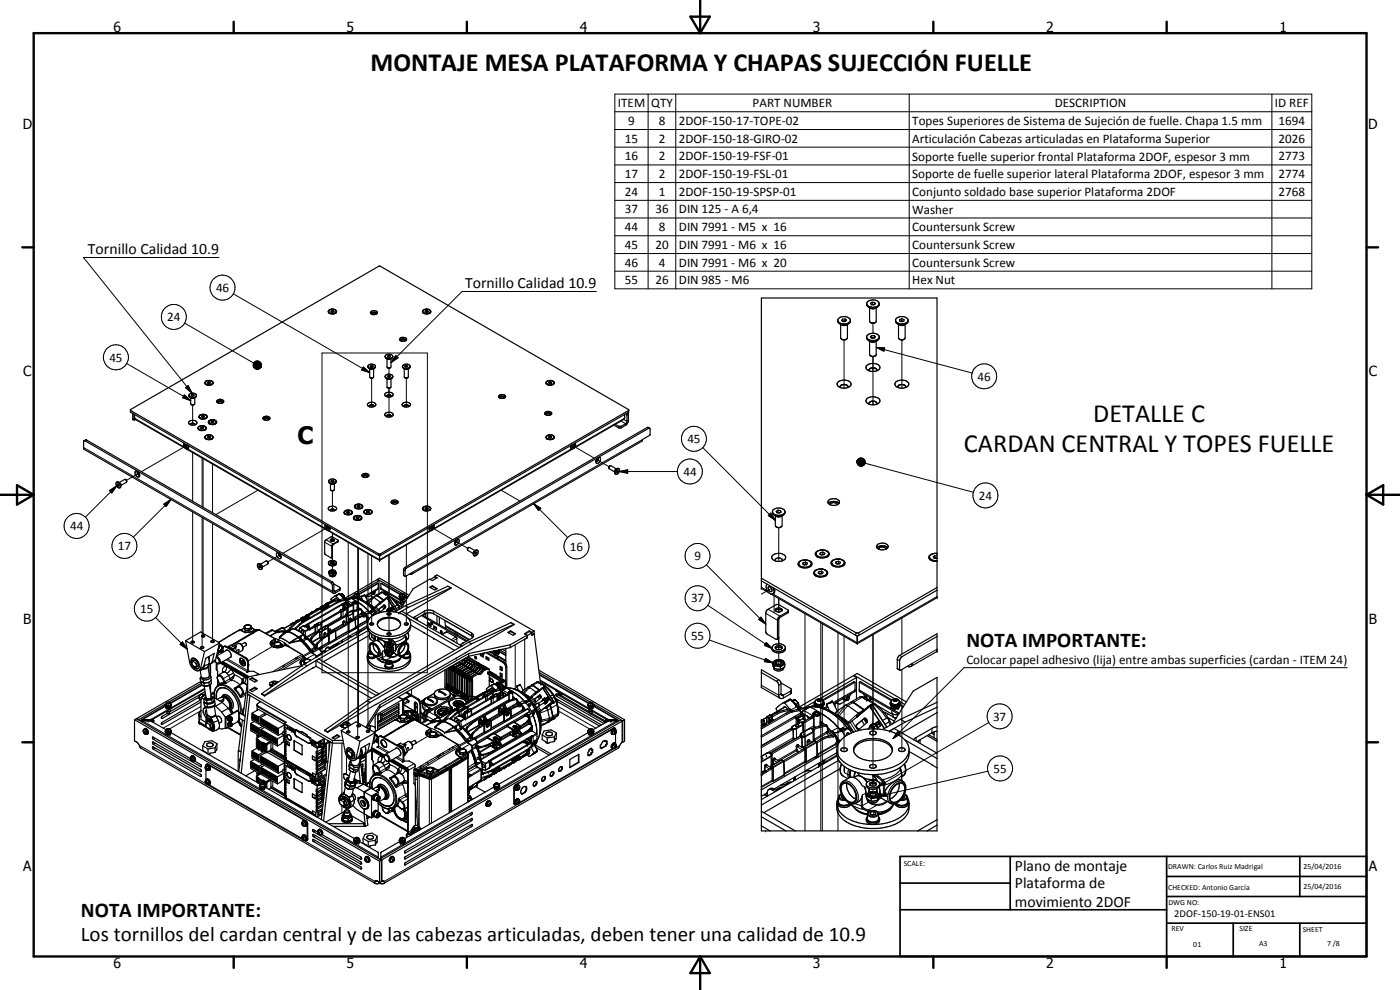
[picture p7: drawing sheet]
<svg xmlns="http://www.w3.org/2000/svg" width="420mm" height="297mm" viewBox="0 0 420 297" stroke-linecap="round" stroke-linejoin="round" font-family="sans-serif">
<defs><g id="words">
<g font-size="7.9">
<text x="111.2" y="21.3">MONTAJE MESA PLATAFORMA Y CHAPAS SUJECCIÓN FUELLE</text>
<text x="328.1" y="126.5">DETALLE C</text>
<text x="289.3" y="135.5">CARDAN CENTRAL Y TOPES FUELLE</text>
</g>
<text font-size="7.2" x="89.3" y="133.1">C</text>
<g font-size="6.3">
<text x="290" y="194">NOTA IMPORTANTE:</text>
<text x="24.2" y="275">NOTA IMPORTANTE:</text>
<text x="24.2" y="282.2">Los tornillos del cardan central y de las cabezas articuladas, deben tener una calidad de 10.9</text>
</g>
<g font-size="4.7">
<text x="26.4" y="76.1">Tornillo Calidad 10.9</text>
<text x="139.6" y="86.3">Tornillo Calidad 10.9</text>
<text x="304.6" y="261.2">Plano de montaje</text>
<text x="304.6" y="266.6">Plataforma de</text>
<text x="304.6" y="272">movimiento 2DOF</text>
</g>
<g font-size="4.2">
<text x="34" y="9.6">6</text>
<text x="104" y="9.6">5</text>
<text x="174" y="9.6">4</text>
<text x="244" y="9.6">3</text>
<text x="314" y="9.6">2</text>
<text x="384" y="9.6">1</text>
<text x="6.8" y="38.7">D</text>
<text x="410.6" y="38.7">D</text>
<text x="7" y="112.9">C</text>
<text x="410.8" y="112.9">C</text>
<text x="7" y="187.1">B</text>
<text x="410.8" y="187.1">B</text>
<text x="7" y="261.4">A</text>
<text x="410.8" y="261.4">A</text>
<text x="34" y="290.4">6</text>
<text x="104" y="290.4">5</text>
<text x="174" y="290.4">4</text>
<text x="244" y="290.4">3</text>
<text x="314" y="290.4">2</text>
<text x="384" y="290.4">1</text>
</g>
<g font-size="3.9">
<text x="185.5" y="32.2">ITEM</text>
<text x="195.4" y="32.2">QTY</text>
<text x="225.9" y="32.2">PART NUMBER</text>
<text x="316.6" y="32.2">DESCRIPTION</text>
<text x="382.6" y="32.2">ID REF</text>
<text x="188.5" y="37.5">9</text>
<text x="197.7" y="37.5">8</text>
<text x="203.7" y="37.5">2DOF-150-17-TOPE-02</text>
<text x="273.8" y="37.5">Topes Superiores de Sistema de Sujeción de fuelle. Chapa 1.5 mm</text>
<text x="383.7" y="37.5">1694</text>
<text x="187.6" y="42.8">15</text>
<text x="197.7" y="42.8">2</text>
<text x="203.7" y="42.8">2DOF-150-18-GIRO-02</text>
<text x="273.8" y="42.9">Articulación Cabezas articuladas en Plataforma Superior</text>
<text x="383.7" y="42.8">2026</text>
<text x="187.6" y="48.1">16</text>
<text x="187.6" y="53.4">17</text>
<text x="197.7" y="48.1">2</text>
<text x="197.7" y="53.4">2</text>
<text x="203.7" y="48.1">2DOF-150-19-FSF-01</text>
<text x="203.7" y="53.4">2DOF-150-19-FSL-01</text>
<text x="273.8" y="48.2">Soporte fuelle superior frontal Plataforma 2DOF, espesor 3 mm</text>
<text x="273.8" y="53.5">Soporte de fuelle superior lateral Plataforma 2DOF, espesor 3 mm</text>
<text x="383.7" y="48.1">2773</text>
<text x="383.7" y="53.4">2774</text>
<text x="187.6" y="58.8">24</text>
<text x="197.7" y="58.7">1</text>
<text x="203.7" y="58.8">2DOF-150-19-SPSP-01</text>
<text x="273.8" y="58.8">Conjunto soldado base superior Plataforma 2DOF</text>
<text x="383.7" y="58.8">2768</text>
<text x="187.6" y="64.1">37</text>
<text x="196.7" y="64.1">36</text>
<text x="203.7" y="64.1">DIN 125 - A 6,4</text>
<text x="273.8" y="64.1">Washer</text>
<text x="187.6" y="69.3">44</text>
<text x="197.7" y="69.4">8</text>
<text x="203.7" y="69.4">DIN 7991 - M5 x 16</text>
<text x="273.8" y="69.4">Countersunk Screw</text>
<text x="187.6" y="74.7">45</text>
<text x="196.7" y="74.7">20</text>
<text x="203.7" y="74.7">DIN 7991 - M6 x 16</text>
<text x="273.8" y="74.8">Countersunk Screw</text>
<text x="187.6" y="80">46</text>
<text x="197.7" y="80">4</text>
<text x="203.7" y="80">DIN 7991 - M6 x 20</text>
<text x="273.8" y="80.1">Countersunk Screw</text>
<text x="64.8" y="87.6">46</text>
<text x="187.6" y="85.3">55</text>
<text x="196.7" y="85.3">26</text>
<text x="203.7" y="85.3">DIN 985 - M6</text>
<text x="273.8" y="85.3">Hex Nut</text>
<text x="50.2" y="96.4">24</text>
<text x="32.8" y="108.5">45</text>
<text x="293.4" y="114.2">46</text>
<text x="206.3" y="133">45</text>
<text x="205.1" y="142.7">44</text>
<text x="293.7" y="149.9">24</text>
<text x="21" y="159">44</text>
<text x="35.4" y="165.1">17</text>
<text x="171.1" y="165.2">16</text>
<text x="208.4" y="168.1">9</text>
<text x="42.1" y="183.9">15</text>
<text x="207.4" y="180.8">37</text>
<text x="207.4" y="192">55</text>
<text x="290" y="199.3">Colocar papel adhesivo (lija) entre ambas superficies (cardan - ITEM 24)</text>
<text x="298" y="216.2">37</text>
<text x="298.1" y="231.8">55</text>
</g>
<text font-size="3.1" x="352.4" y="275.2">2DOF-150-19-01-ENS01</text>
<g font-size="2.4">
<text x="271.2" y="259.7">SCALE:</text>
<text x="350.6" y="260.8">DRAWN: Carlos Ruiz Madrigal</text>
<text x="391.2" y="260.6">25/04/2016</text>
<text x="350.6" y="267.1">CHECKED: Antonio García</text>
<text x="391.2" y="266.7">25/04/2016</text>
<text x="350.6" y="271.4">DWG NO:</text>
<text x="351.6" y="279.3">REV</text>
<text x="372" y="279.4">SIZE</text>
<text x="391" y="279.6">SHEET</text>
<text x="358.1" y="284.1">01</text>
<text x="377.9" y="283.8">A3</text>
<text x="398.3" y="283.8">7 /8</text>
</g>
</g></defs>
<g fill="none" stroke="#000" stroke-width=".3">
<path d="M184.5 28.2h209.2v58.5h-209.2zM184.5 33.5h209.2M184.5 38.9h209.2M194.5 28.2v58.5M202.8 28.2v58.5M272.9 28.2v58.5M381.7 28.2v58.5M184.5 44.2h209.2M184.5 49.5h209.2M184.5 54.8h209.2M65.7 77.3h-40.7l32.6 40.7M184.5 60.1h209.2"/>
<path d="M184.5 65.4h209.2M184.5 70.7h209.2M184.5 76.1h209.2M55.4 96.9l20.7 12M70.1 88.2l40.8 23.6M179 87.5h-40.3l-21.4 21.3M184.5 81.4h209.2M262 97v3M38 109.1l19.2 11.1M55.3 118.5l1.9 1.7-2.4-.9zM55.7 116.3l.8-.6 1.1 2.3zM76 109.3l2.3 .9-2.3-.6z"/>
<path d="M76 109.6l2.3 .6-2.3-.3zM76 109.9l2.3 .3-2.2-.1zM76 110h2.3M76.1 109l2.2 1.2-2.3-.9zM76.1 110.1l2.2 .1-2.1 .1zM76.1 110.2h2.2M76.2 108.8l2.1 1.4-2.2-1.2zM76.2 110.3l2.1-.1-1.9 .3zM76.4 108.6l.2-.1 1.7 1.7zM76.4 108.6l1.9 1.6-2.1-1.4zM76.4 110.5l1.9-.3-1.7 .5zM76.6 108.5l.3-.2 1.4 1.9z"/>
<path d="M76.6 110.7l1.7-.5-1.4 .5zM76.9 108.3h.2l1.2 1.9zM76.9 110.7l1.4-.5-1.1 .6zM77.1 108.3h.3l.9 1.9zM77.2 110.8l1.1-.6zM77.4 108.3l.2 .1 .7 1.8zM77.4 110.8l.9-.6zM77.6 108.4l.3 .1 .4 1.7zM77.7 110.7l.6-.5zM77.9 108.5l.2 .2 .2 1.5zM78.1 108.7l.2 1.5zM78.3 108.9v1.3z"/>
<path d="M78.3 110.2l-.4 .3zM78.3 110.2l-.2 .2zM78.4 109.1l-.1 1.1zM78.4 109.6l-.1 .6zM78.4 109.4l-.1 .8zM96.6 105.9h31.7v95.9h-31.7zM109 110.1l1.9 1.7-2.4-.8zM111.5 113.5v8.6M116.7 110.4v1.9M116.7 116.5v8.6M118.8 106.7l.7 .7-2.2 1.4zM122 113.5v8.6"/>
<path d="M253.3 102v14.5M262 107v14.5M263 104.2l2.5 .2-.3 1zM263 104.2l28.7 7.7M270.7 102v14.5M25.1 134.3l74.7 43.1 .4-.2 .4 .2v.5M25.9 132l-.4 .2M39.2 123.2v.5M39.8 125.6l.4 .3M40.4 125.5l14.9 8.6M56 133.6l-13.6 7.9M56.3 134.7l41.4 23.9"/>
<path d="M57.8 121.5v6.1M57.8 135.8v14.6M60.7 137.4v14.7M60.9 137.6v14.6M63.8 139.2v14.6M171.5 134.7l-41.4 23.9M171.8 133.6l6.5 3.9M179 137.8l3.8 2.2M185.6 127.9v.5M186.3 126.3l1.4 .8v.5M186.5 127.9v.5M187.2 125.9l1 .5 .4-.2"/>
<path d="M187.4 125.5l-14.9 8.6M188.6 123.2v.5M188.6 124.3l-.4 .3M192.8 131.9l-69 39.8M194.2 128.3l.4 .2M210.9 134.3l21.8 21.8M257.2 138.3v.6zM257.2 138.3l.1 .8zM257.2 138.3l.2 1.1zM257.2 138.3l.4 1.3zM257.2 138.3l.6 1.4zM257.2 138.3l.9 1.5-.3-.1z"/>
<path d="M257.2 138.3l1.1 1.6-.2-.1zM257.2 138.3l1.4 1.6h-.3zM257.2 138.3l1.7 1.5-.3 .1zM257.2 138.3l1.9 1.4-.2 .1zM257.2 138.3l2.1 1.3-.2 .1zM257.2 138.3l2.3 1.1-.2 .2zM257.2 138.3l2.4 .8-.1 .3zM257.2 138.3l2.5 .6-.1 .2zM257.2 138.3l2.5 .3v.3zM257.2 138.3h2.4l.1 .3zM257.2 138.3l2.3-.3 .1 .3zM257.2 138.3l2.2-.5 .1 .2z"/>
<path d="M257.2 138.3l2-.6 .2 .1zM257.2 138.3l1.7-.8 .3 .2zM257.2 138.3l1.5-.9 .2 .1zM257.2 138.3l1.5-.9zM257.2 138.4h2.5M257.2 138.2h2.4M257.3 138.1l-.1 .2zM257.5 137.8l.2-.1-.5 .6zM257.5 137.8l-.3 .5zM257.7 137.7l.2-.2-.7 .8zM257.9 137.5l.2-.1-.9 .9zM258.1 137.4h.3l-1.2 .9z"/>
<path d="M259.7 139l32.4 8.7M32.9 147.2l2.1-1.4-1.4 2.1zM35 145.8l-9.4 9.4M41.7 141.9l-3.8 2.2M49.2 151.3l2.1-1.4-1.4 2.1zM51.3 149.9l-11.3 11.3M57.8 153.6v39.3M60.7 155.2v39.4M60.9 155.4v35.7M63.8 157.1v35.7M77.4 147.1l-12.7 7.3M98.5 158.2l-13.6 7.8"/>
<path d="M98.7 159.2l15.2 8.7 15.2-8.7M99.8 147.2v6.1M99.8 160v2.4M129.4 158.2l6.5 3.8M150.4 147.1l5.6 3.2M160.2 151.1l2.1 1.4-.7 .7zM160.2 151.1l10.2 10.2M185.9 141.5l2.5-.5v1zM185.9 141.5h17.4M230.6 154.7l.7-.7 1.4 2.1zM231.3 154l1.4 2.1-2.1-1.4zM233.7 158.3v10.1"/>
<path d="M84.1 166.4l-3.8 2.2M97.4 162.7l2.2 1.2 .2-.1M97.9 162l2.1 1.2v.2M99.6 167.2l.2-.2v2.2M99.8 169.8v2.1M99.8 174.6l-.5 .3M100.2 175.4l-.4 .2M101.4 162.3v.3M101.6 179.9l.2 .2M101.8 178.1h.1M101.8 178.1l-1.1 .6M101.8 178.1l-.3 .2"/>
<path d="M101.8 178.1l.1 .1M101.9 176.7v.5M101.9 178.2l.9 1M101.9 178.2l-1 .6M101.9 178.2h.1M102 178.2h.1M102.6 178.8l.2 .4M102.8 179.2h.1M102.8 179.2l1.4 .6M103 179.5l-1 .5M103 179.5l.5 .3M103.2 179.6l.2 .1"/>
<path d="M103.3 180h.1M103.3 180l.1 .2M103.5 179.8h.1M103.5 179.8l.3 .1M103.5 179.9h.1M103.7 179.9l-.2 .1M104.3 179.8a6 6 0 0 1 6.4 1.9l1.4 1.6M104.5 162.7v57.2M104.8 179.8l-1.1 .1M105.4 179.5l-1.1 .7M106.3 178.6a.87 .87 0 0 0 1.6 0M106.3 179.2l-.4 .3"/>
<path d="M106.7 178.3v.1M106.8 178.2l.2-.1 .5 .2-.5 .3zM107.3 164.3v57.2M107.3 179.7a9.8 9.8 0 0 1 5.8 4.4M107.6 164.5v53.6M107.8 179.6v.1M110.4 166.2v53.5M111.5 166.8v20.8M111.8 179.2l-1.5 1.8 .4 .1M112.2 179.3l-1.5 1.8M113.2 178.7l-1 .6M113.2 178.7h.1"/>
<path d="M113.4 176.6v.2M113.5 175l-5.7 3.4M113.6 166.2v.4M114.2 166.2v.4M114.3 175l5.7 3.4M114.4 177.7l.4 .1M114.4 176.6v.2M114.8 177.8l1 .5M114.8 177.8h.1M114.8 177.8l-1.5 .9M115.3 180h-.2M115.7 178.3h.1"/>
<path d="M115.8 178.3l1.1 .8M115.8 179.5l.1 .1M116 178.2h.1M116 178.2l-.2 .1M116.4 179.8h.1M116.4 179.1v.1M116.5 179.2l-2.4 1.9M116.6 179.2l2.6 4M116.7 166.5v24M116.9 179.1l1 .9 1.3 1.6M116.9 179.1l-.2 .1M117.2 179l-.3 .1"/>
<path d="M120 178.6a.87 .87 0 0 0 1.5 0M120.4 178.2a.35 .35 0 0 1 .4-.1 .35 .35 0 0 1 .3 .4h-.6zM121.1 172.6l.5 .2M121.1 171l.5 .2M121.5 179.2l.6 .4M121.6 170.2l.4 .3M122 163.5v6.5M122 172.8v14.8M134.4 175.9l.9 .5M136.6 162.3l3.8 2.2M212 169.5l17.8 17.8M228.5 176.2l1.8 1"/>
<path d="M231.6 176.5l-3.1 1.8M231.9 178.2l25.3 14.6 24-13.8M232.3 178.7v5.1M233.7 179.6v4M46.7 185.3l9.5 9.4M54.8 192.6l1.4 2.1-2.2-1.4zM61.2 199.9l-1 .6M62.4 200l-.4 .4-1.1 .2M62.8 199.1l-1.5 .6M64.7 197.9l-1 .6M65 199.3h.1M65 199.3l.1 .1"/>
<path d="M65.1 198.9v2.3M65.7 193.5l.8 .7-.4 .8M65.8 195.4h.1M65.8 193.3l.8 .8-.2 .8M65.8 193.2l.6 .3M66.1 195l-.3 .4M66.1 195h.3M66.4 194.9h.1M66.4 198.8l7.9 4.6M66.4 195l-.6 .5M66.4 193.5a.82 .82 0 0 1 .4 .8 .82 .82 0 0 1-.4 .7M66.4 193.5l-.3 .3"/>
<path d="M66.6 198.7l4 2.3M67 195.1l-.9 .5M67 195.3l-.7 .4M67.9 198l6.2 3.7M67.9 193.9l-.3 .2M67.9 195.1l-.1 .1M68.3 197.7l6 3.5 .2-.2M69.2 197.2l-.2 .1M71.8 189h.2M72 189h.1M72 189l1.1 .5M72 189l-6.4 3.7"/>
<path d="M72.1 198.2l1.3 .1M72.1 189.1h.1M72.2 198.5l1.3 .1M72.2 189.1h.1M72.2 189.1l.9 .4M72.3 198.8l1.3 .2M73.1 189.5h.1M73.2 189.6h.1M73.3 188.5l-1.1 .6M73.4 199.2l.2 .1M73.6 189.7h.1M73.8 197.4l-.2 .1"/>
<path d="M74.5 199l.2 .5-.2 .4M74.5 198.6l-.2 .1M75.5 188.4l1.1 .6M75.6 189.4h.1M75.7 189.4l-1 .3-1.6-.2M75.8 189.8h.1M75.9 189.7h.1M76 189.7h.1M76.8 188.9h.1M76.9 188.9h.1M76.9 188.9l-1.2 .5M76.9 188.9l.2 .1"/>
<path d="M77 188.9h.1M77 188.9h-.1M77.1 189h.1M77.1 189l.1 .1M77.1 189l-7.8 4.6M77.4 189h.3M77.7 189h.1M77.7 189l4.7 2.6M77.7 189l-8.2 4.8M81.4 189.1h.5M81.5 192.3l-.3 .3a.83 .83 0 0 0 .2 1.1l1.6 .7 1.7-.3M81.5 192.3l.2 .7"/>
<path d="M81.7 193l-.4 .5M81.7 193l.2 .2M81.8 194l-7.3 4.3M81.9 193.2l-.4 .5M81.9 189.1l.9 .6M81.9 189.1l-1.9 1.1M81.9 189.1h.1M82.4 191.6h.1M82.4 191.6l-.9 .7M82.5 191.6l1.6 .6 1.8 1.1M82.5 191.6h.1M82.5 191.6l.1 .2"/>
<path d="M82.6 191.9l-1.1 .8-.2 .6M82.6 192.3l-.9 .7M82.6 192.3l.2 .3M82.6 192.3h.1M82.6 191.8v.1M82.6 191.8v.5M82.7 192.3l.8 .4M82.8 192.6l.1 .1M82.8 192.6l-.9 .6M82.8 192.6h.1M82.8 189.7l.3 .1M82.8 189.7l-1.8 1.1"/>
<path d="M82.9 189.7h.1M82.9 189.7h-.1M83.1 189.8l-2 1M83.1 189.7v.1M83.5 189.5h.1M83.5 189.5l-.4 .2M83.6 189.5h.1M83.8 192h.1M83.8 189.5l-.2-.2-.7 .4M83.9 191.3h.1M83.9 191.3l1.1 .5M84 191.1h.1"/>
<path d="M84 191h.1M84 191l-.1 .3M84.1 191.1l-.2 .1M84.1 191v.1M84.2 193l1.1 .7M84.4 193.5l.6 .4M84.6 194.1h.1M84.7 194.1l1.1-.6 4.7 2.9M84.7 188.3h.1M84.7 188.3h.3M84.7 188.3l-.2 .1M84.7 188.3l-2.1 1.1"/>
<path d="M84.9 188.3h.1M84.9 188.3l-2.1 1.2M84.9 188.3l.9 1.1M85 199.6h.1M85 191.8l1.2 .6M85.2 192.8h.1M85.3 199.4h.1M85.4 189.6h.1M85.4 189.6l-1.4 1.4M85.4 189.6l-1-.1-1.3 .3M85.5 189.6h.1M85.5 193h.1"/>
<path d="M85.6 193.1h.1M85.7 193.1h.1M85.7 193.5h.2M85.9 193.3h.1M85.9 193.5h.1M85.9 193.3l1.2 .9M86.1 189.5l-1.6-.1-.9 .1M86.2 192.4l.6 .5M86.2 189.5l-.7 .1-1.4 1.4M86.2 189.5l-2.1 1.5M86.2 192.4l.6 .4M86.3 189.4h.1"/>
<path d="M86.3 189.4l-.1 .1M86.4 189.4l-.2 .1M86.4 193.7h.1M86.6 193.8h.1M86.8 192.9h.1M86.8 192.8v.1M86.8 188.8h.1M86.8 188.8l.3 .2M87.1 188.3l.1 .1M87.1 192.8h-.1M87.1 189h.1M87.2 188.4h.1"/>
<path d="M87.3 188.4v.1M87.3 188.5l-.2 .5M87.3 187.3h.1M87.4 187.3h.1M87.4 187.2h.1M87.4 187.2v.1M87.4 192.7l-.6 .1M87.4 192.7l.2 .1M87.6 192.8l-.8 .1M87.9 188.6h.1M88 187l-.6 .2M88 188.6l3 1.7"/>
<path d="M88 188.6l-1.6 .8M88.2 187.2h.1M88.2 187.2l.2 .3M88.4 187.5l-1.1 1M88.7 197.5h.1M88.7 188.4l.2 .1M88.7 186.5h.1M88.8 186.5h.1M88.8 197.4h.1M88.8 186.4h.1M88.8 186.4v.1M88.9 188.5v.1"/>
<path d="M88.9 188.6l-.2 .2M89.2 197.2h.1M89.2 186.1h.1M89.3 186.1l-.5 .3M89.3 186.1l.1 .1M89.3 197.1h.1M89.3 186.4l.2 .2M89.4 191.2l.2 .1M89.4 191.2l-3.1-1.7-2.4 1.8M89.4 191.2l-2.6 1.6M89.4 191.1v.1M89.5 186.6l-1.1 .9"/>
<path d="M89.6 191.3h.1M89.6 191.3l.5 .9M89.6 191.3l-2.2 1.4M89.8 187.4l.2 .1M89.8 189.3l-.1 .1M89.9 188.9l-.5 .2M90 188.4l1.1-.7 1.6 1M90 187.5l-1.1 1.1M90.1 191.5h.1M90.1 191.5v.1M90.1 191.5l-.2 .1M90.1 192.2l.2 .1"/>
<path d="M90.1 191.6l.1 .1M90.1 192.2l-2.7 .5M90.2 191.2l-.1 .1M90.2 192.1l-.1 .1M90.2 191.7l1.7 1.6 1.4 1.9M90.2 192.1h.1M90.2 191.6v.1M90.2 191.6h.1M90.3 192.3l2.8 3.2M90.3 192.3l-2.7 .5M90.3 185.8h.1M90.3 185.6h.1"/>
<path d="M90.3 185.8l.2 .1M90.3 191.1l-.2 .4M90.3 185.7l.2 .2M90.3 185.5v.3M90.3 191.1v.6M90.3 191.1l-.6 .3M90.3 191.1l-.1 .4M90.4 185.5l-.1 .1M90.4 185.5h.1M90.4 192.2l-.1 .1M90.4 198h.1M90.4 185.5l.3 .2"/>
<path d="M90.5 199.6h.1M90.5 198l.1 .2M90.5 198a.93 .93 0 0 0 0 1.6M90.5 199.6l.1 .1M90.5 185.9v.9M90.5 186.4h.1M90.5 196.4l.6 .7M90.5 196.4l-8.7 5.1M90.5 196.4h.1M90.6 186.3v.1M90.6 186.4h.1M90.6 198.2l-.4 .5v.4"/>
<path d="M90.6 186.4l.3 .1M90.6 198.2l.2 .2M90.6 186l-1.1 .6M90.7 185.7l-.1 1M90.7 185.7l.1 .4M90.7 199.6h.1M90.8 199.6h.1M90.8 186.1l-.3 .2M90.8 186.1v.1M90.8 198.4a.72 .72 0 0 0 0 1.2M90.8 185.2h.1M90.8 196.8h.1"/>
<path d="M90.8 186.1l.1 .1M90.8 185.2l.3 .2M90.8 185.2l-.4 .3M90.8 186.1h.1M90.8 196.8l-7.5 4.5M90.9 196.7h.1M90.9 186.2l-.3 .2M90.9 186.2l.3 .2M90.9 196.7l-.1 .1M90.9 186.6l.2 .1M91 190.3l-1.6 .8M91 187.7h.3"/>
<path d="M91 190.3l.1 .2M91 186l.1 .1M91 197.1h.1M91 190.2h.1M91 190.2v.1M91.1 186.7l-1.1 .8M91.1 186.1h.1M91.1 186.1l-.2 .1M91.1 186.1l.3 .2M91.1 197.1l-6.4 3.9M91.1 190.4v.1M91.1 185.4l-.3 .4-.5-.2"/>
<path d="M91.1 185.4l-.4 .3M91.1 185.4h.1M91.1 190.5l.4 1M91.1 190.5l-1.4 .8M91.1 197.1l.2 .2M91.1 197.1h.2M91.2 186.1h-.4M91.2 186.1h.1M91.2 185.5v.6M91.3 197.1h.1M91.3 187.7h.1M91.3 197.3l.3 .4"/>
<path d="M91.3 197.3l-.8 .7M91.3 197.3h.2M91.4 187.8h.1M91.4 191l1.6 1.3M91.5 197.3h.1M91.5 197.5h.1M91.5 191.5l.2 .4M91.5 191.2l.3 .2M91.5 191.5l-.8 .5M91.5 197.4v.1M91.5 197.5l-.9 .7M91.6 197.4h-.1"/>
<path d="M91.6 197.6v.1M91.6 197.7h.1M91.6 185.5h.1M91.6 197.7l.2 .1M91.6 197.7l-.8 .7M91.7 184.8h.1M91.7 197.7h.1M91.7 190.9l.2 .1M91.7 184.8l.3 .2M91.7 184.7v.8M91.7 185.5l.3 .2M91.7 185.5l-.4 .7"/>
<path d="M91.7 191.9l-.7 .4M91.8 191.4l-.3 .1M91.8 191.4v.5M91.8 184.7h.1M91.8 184.7l-.1 .1M91.8 191.9h-.1M91.8 184.7l.3 .1M91.9 191.6h.1M91.9 191.2l1.1 .9M91.9 191v.2M91.9 191h.1M91.9 191.2l.1 .1"/>
<path d="M92 191.1v.1M92 191.2v.1M92 185.7v.2M92 184.9v.8M92 185.7h.1M92 191h.1M92 191.3l1 .8M92 191.3h.2M92 191v.1M92 185h.1M92.1 191.3h.1M92.1 191l.1 .3"/>
<path d="M92.1 184.8v.1M92.1 184.8l-.1 .1M92.1 184.9v.9M92.2 185.4h.2M92.2 184.4h.1M92.2 191.3l1 .7M92.2 185.4h.1M92.2 184.4l.3 .2M92.2 184.4l-.4 .3M92.4 185.4l.2 .2M92.4 185.2v.1M92.4 185.4v.3"/>
<path d="M92.4 185.2l-.2 .6M92.4 185.3h.1M92.4 187.8h.1M92.4 187.7h.1M92.4 188.3h.1M92.4 187.7v.6M92.4 187.7l.2 .2M92.4 187.8l-.4 .3M92.4 187.7l-.5 .4M92.4 188.3v.1M92.4 185.3l.3 .2M92.4 185.3v.1"/>
<path d="M92.4 187.8l.1 .6M92.5 188.3h.1M92.5 188.4h.1M92.5 188h.1M92.5 187.5l-.8 .5M92.5 187.5h.1M92.5 188l.1 .1M92.5 184.6l.1 .1M92.5 187.1l.2 .1M92.5 187.5l.1 .1M92.5 184.6h.1M92.5 187.5l.3 .5"/>
<path d="M92.5 187.5l-.7 .5M92.5 185.1h.2M92.5 185.1l-.1 .1M92.5 184.6l-.4 .2M92.5 185.1l.2 .1M92.6 184.7h.1M92.6 187.6h.1M92.6 187.9l.1 .2M92.6 184.7v.4M92.6 188.1v.4l-.1-.2M92.6 187.9l-.1 .1M92.6 185.2l.3 .2"/>
<path d="M92.6 185.2l-.2 .1M92.6 184.7l-.5 .3M92.7 188.6h.1M92.7 185.1h.1M92.7 185.2h.1M92.7 188.7l-1.2 .6M92.7 188.5h.1M92.7 188.7l.1 .2M92.7 185.2h-.1M92.7 187.2l-1.1 .7M92.7 188.1v.5M92.7 188.1h-.1"/>
<path d="M92.7 188.6v.1M92.8 188h.1M92.8 188.9h.1M92.8 188.9l-1.2 .6M92.8 188l.1 .1M92.8 188l-.1 .1M92.9 188.1h.1M92.9 188.4h.1M92.9 188.1v.5M92.9 188.4l-.2 .1M92.9 188.1l-.3 .1M92.9 192.1h.1"/>
<path d="M92.9 188.6h.1M92.9 192.1l.1 .2M92.9 188.9h.1M92.9 188.9l.1 .1M92.9 188.7h.1M92.9 188.6l.1 .1M93 192.1h.1M93 188.7h.1M93 192.3l1.8 2.3M93 188.7v.2M93 192.3l.5 .4M93 188.9v.1"/>
<path d="M93 188.8v.1M93.1 195.5l-2.2 1.3M93.1 195.5l.3 .3M93.2 192h.1M93.2 192v.2M93.2 195.5h-.1M93.2 191.7h.1M93.2 191.7l.3 .1M93.2 192.2h.1M93.3 183.9h.1M93.3 192.2l.3 .3M93.3 183.8h.1"/>
<path d="M93.3 195.2l.3 .3M93.4 192.3h.1M93.4 183.8h.1M93.4 183.8l-.1 .1M93.4 195.1l-.1 .1M93.4 195.1h.1M93.4 195.8l.9 .6M93.4 195.8l-2.3 1.2M93.4 195.7v.1M93.4 195.7h.1M93.5 192.6v.1M93.5 192.7h.1"/>
<path d="M93.5 192.4h.1M93.5 192.7l.7 .7M93.5 192.7l1.1 1.2-.1-.1M93.5 191.1l.3 .2M93.5 192.4v.3M93.5 192.4v.1M93.5 191.8v.6M93.6 192.5l.2 .2M93.6 192.5h.1M93.6 195.5l-.4 .1M93.6 195.3l.1 .1M93.7 195.4h.4l-.7 .3"/>
<path d="M93.7 195.4l-.1 .1M93.8 183.5h.1M93.8 192.5h-.1M93.8 191.3l-.3 .5M93.8 192.7h.1M93.8 192.5v.2M93.8 192.7l1 1.1M93.8 183.5l-.4 .3M93.8 183.5l.1 .1M94.1 188h.1M94.2 188l.1 .2M94.2 194.4h.4"/>
<path d="M94.2 194.4l-1 .5M94.2 194.4l.3 .2M94.3 188.2l-1.3 .8M94.3 187.8v.1M94.3 187.7v.1M94.3 187.8l-1.6 .8M94.3 187.9h.1M94.3 196.4l.7 .7M94.3 196.4l-2.5 1.3M94.4 187.8h.1M94.4 187.8v.1M94.4 187.9h.1"/>
<path d="M94.4 196.3l-.1 .1M94.4 187.9l.1 .1M94.4 187.8l.2 .2M94.4 187.7v.1M94.5 188h.1M94.5 187.5h.1M94.5 193.8h.1M94.5 187.9h.1M94.5 193.8l.1 .3M94.5 187.9v.2M94.5 188.1l.1 1.5M94.5 188.1l-.2 .1"/>
<path d="M94.5 187.5l-.1 .4M94.5 194.6h1.2M94.5 194.6l-1.1 .5M94.6 194.1h.1M94.6 194.6h.1M94.6 194.1v.1M94.6 189.6v.1M94.6 188h.1M94.6 189.6l-2.5 1.4M94.6 188l-.1 .1M94.6 194.2h.1M94.6 194.2l.4 .4"/>
<path d="M94.6 189.7v.1M94.6 188l.1 1.6M94.6 189.8h.1M94.6 190.1l.2 .1M94.7 183.1h.1M94.7 187.9l-.1 .1M94.7 189.6l.1 .1M94.7 194.5v.1M94.7 189.6h-.1M94.7 189.8h.4M94.7 189.8l-2.5 1.5M94.7 183h.1"/>
<path d="M94.7 183v.1M94.7 189.7v.1M94.8 183h.1M94.8 189.7h-.1M94.8 190.2l.1 .1M94.8 193.8l.3 .7M94.9 190.3l-1.1 1M94.9 193.5h.1M94.9 193.5l.3 .1M95 194.3h.1M95 197.1h.1M95.1 187.8l-.8 .1"/>
<path d="M95.1 187.8l.1 .2M95.1 194.5h.1M95.2 188v1.6M95.2 188h-.6M95.2 193.7h.1M95.2 194.5v.1M95.2 193l.2 .2M95.2 194.5l-.1 .1M95.2 182.7h.1M95.2 189.6l-.4 .1M95.2 189.6v.1M95.2 193.6l-.1 .9"/>
<path d="M95.3 182.8l-.5 .2M95.4 193.2l-.2 .4M95.6 186.9h.1M95.7 189.4l-.5 .2M95.7 186.9l-1.2 .6M95.7 189.4h.1M95.7 189.3h.2M95.7 194.6h.1M95.7 189.1v.3M95.7 194.6l-2.1 1.1M95.7 194.6l.1 .1M95.8 189.3h.1"/>
<path d="M95.8 189.3l-.1 .1M95.8 189.3l.2 .1M95.8 189l.2 .4M95.8 189.1h.1M95.8 194.6h-.1M95.8 188.8l.1 .1M95.8 189h.1M95.8 194.7l-2 1.2M95.8 194.7l.8 1.2M95.8 194.7h.1M95.9 194.6h.1M95.9 189.2h.1"/>
<path d="M95.9 188.9h.1M95.9 194.6h-.1M95.9 188.9l-.1 .1M95.9 189.3h.1M95.9 189.5h.1M95.9 194.7h.1M95.9 189.3v.2M95.9 189.3l.6 .1M95.9 189.5l.1 1.7M95.9 189.5l-1 .8M96 189.4h.1M96 194.6h.1"/>
<path d="M96 194.6l.1 .1M96 194.6l.2 .1M96 191.2l-2.2 1.3M96 191.2v.2M96 189.5h.1M96 191.2h.1M96 189.5h.6M96 194.6l-.1 .1M96 189.5v1.7M96 189.4v.1M96 190.3h.1M96 191.4h.1"/>
<path d="M96 190.5h.1M96 191.4h.6M96 191.4l-2.2 1.3M96 191.2l.1 .1M96.1 186.8l.3 .1M96.1 191.3h.5M96.1 191.3l-.1 .1M96.1 186.8l-.4 .1M96.2 187.2l.1 .1M96.2 182.1l.1 .1M96.2 187.2l-1.1 .6M96.3 182.4h.1"/>
<path d="M96.3 182.3v.1M96.3 186.8h.1M96.3 182.3l.1 .2M96.3 182.2h.1M96.3 182.4l.1 .1M96.3 191.9h.1M96.3 191.9l.2 .2M96.3 182h.1M96.3 182.2v.1M96.3 182.2l.3 .2M96.3 187.3v1.3M96.3 187.3l-1.1 .7"/>
<path d="M96.3 186.8v.1M96.3 186.9h.1M96.3 182v.2M96.3 182l.3 .2M96.3 186.9l-.1 .3M96.4 186.9h.1M96.4 187h.1M96.4 182.5v.8M96.4 186.9v.1M96.4 182.9h.2M96.4 186.9h-.1M96.5 188.5h.1"/>
<path d="M96.5 194.3h.1M96.5 187.6v.9M96.5 194.2l.1 .3M96.5 194.3l-.5 .3M96.5 192.1l-1.1 1.1M96.5 189.4l.1 .1M96.5 187.1l-.2 .2M96.5 194.2h.1M96.5 194.3l.2 .1M96.5 182.9h.1M96.6 182.4v.9M96.6 189.5v1.9"/>
<path d="M96.6 194.3v.1M96.6 195.9v.2l-1.6 .9M96.6 191.3h.1M96.6 182.6l-4 2.2 .1 .3M96.6 182.9h.1M96.6 195.9l-1.7 .9M96.6 195.8h.1M96.6 182.9l.2 .2M96.6 195.8v.1M96.6 182.8v.1M96.6 196l-.2 .3M96.6 182.2l.1 .6"/>
<path d="M96.6 182.2v.2M96.7 182.9h-.1M96.7 182.8h-.1M96.7 181.8h.1M96.7 182.8v.1M96.7 182.8h.1M96.8 182.6v.2M96.8 182.6l-.1 .2M96.8 181.8l.3 .2M96.8 181.8l-.5 .2M96.8 182.8h-.1M96.8 182.8l.3 .1"/>
<path d="M96.8 182.8h.1M97 182.5l-.2 .1M97 182.5l.1 .2M97 182.5l.1 .1M97.1 182h.1M97.1 182.6l.3 .2M97.1 182.6l-.3 .2M97.1 182l-.5 .2M97.1 182.6h.1M97.1 195.3l.6 .3-.5-.3M97.1 182.1l-.5 .3M97.1 182.1l.1 .6"/>
<path d="M97.1 182v.1M97.2 190.9h.2M97.2 190.9v.1M97.2 190.9l-.6 .4M97.2 182l-.1 .1M97.2 190.2l.9 .5M97.2 191l.1 .1M97.2 191l-.6 .4M97.2 190.2v.7M97.4 190.9l-.2 .1M97.4 190.9v.2M97.4 191.1l.1 .2"/>
<path d="M97.4 190.1v.8M97.4 190v.1M97.5 191.3l-1 .8M97.6 182.1h.1M97.6 182.1l.5 .2M97.6 182.1l-.3 .7M97.7 195v.1M97.7 190l-.3-.1-.2 .3M97.7 190h.1M97.7 181.4h.1M97.7 190h-.3M97.7 195.1h.1"/>
<path d="M97.7 187.8h.1M97.7 181.2h.1M97.7 181.4l.2 .1M97.7 181.4l-.1 .7M97.7 187.8l-1.8 1.1M97.7 187.8l.7 .2M97.7 181.2v.2M97.7 181.2l.3 .2M97.9 181.5h.2M97.9 181.5v1M98 181.4l-.1 .1M98 181.4l.1 .1"/>
<path d="M98.1 182.3v.1M98.1 181h.1M98.1 182h.2M98.1 182v.4M98.1 181.5v.8M98.2 181l.3 .1M98.2 181l-.5 .2M98.3 181.8l-.2 .2M98.3 187.9h.1M98.3 182l.2 .2M98.3 182v.3M98.3 181.8l.1 .1"/>
<path d="M98.3 188.3h.1M98.3 187.9l.2 .3M98.3 188.3l-1.8 1.1M98.3 188.3l.1 .2M98.3 187.9l.2 .1M98.4 190.5h.1M98.4 187.8h.1M98.4 190.2h.1M98.4 190.4h-.1M98.4 190.5l.1 .1M98.4 190.4v.1M98.4 190.2l-.2 .2"/>
<path d="M98.4 188.5l.1 1.7M98.4 188.5l-1.8 1M98.4 187.8l-.1 .1M98.4 190.2v.3M98.4 181.9l.3 .2M98.4 181.9l-.1 .1M98.4 190.4l.2 .1M98.4 190.2l.3 .2M98.4 188l.1 .1M98.4 188.3h.1M98.5 181.1h.1M98.5 181.1v.2"/>
<path d="M98.5 188.2l-.1 .1M98.5 188h.1M98.5 181.1l-.5 .3M98.5 190.2l.3 .1M98.5 190.2h-.1M98.5 188.2l-.1 .3M98.5 181.7l-.2 .1M98.5 181.6v.1M98.5 181.3l.1 .5M98.5 188.6l.1 1.1M98.5 190.6l.1 .1M98.5 181.3l-.4 .2"/>
<path d="M98.5 181.6l.1 .1M98.6 189.9h.1M98.6 181.7h.1M98.6 192.7v.2M98.6 181.2l-.1 .1M98.6 181.4v.4M98.6 189.7v.2M98.6 190.7v2M98.6 190.7l-1.1 .6M98.6 192.7l-3.2 1.9M98.6 189.9l-.1 .1M98.6 181.8l.3 .1"/>
<path d="M98.6 181.8l-.2 .1M98.6 190.7h.1M98.6 192.7h.1M98.6 192.9h.2M98.6 192.9l-2.9 1.7M98.6 189.9v.1M98.6 190.5h.1M98.6 190.5l-.1 .1M98.7 190.4v.1M98.7 190.5v.2M98.7 190.4h.1M98.7 189.7h.1"/>
<path d="M98.7 190.7v2.1M98.7 189.7h-.1M98.7 189.7l.1 .2M98.7 192.8h.1M98.7 189.1h.1M98.7 192.8l-.1 .1M98.8 189.8h.1M98.8 189.8l-.2 .1M98.8 190.3l-.1 .1M98.8 192.8h.1M98.8 190.3v.1M98.8 192.8v.1"/>
<path d="M98.8 189.6l-.1 .1M98.8 189.1l.1 .6M98.8 189.1l.7 .4M98.8 190.4v2.4M98.8 194.3l-.2 .1M98.9 189.7l-.1 .1M98.9 189.7l.1 .1M99.1 188.8l-.3 .3M99.1 188.9h.1M99.1 188.9l-.1-.2-.2 .2v.9M99.4 180.6l.2 .2M99.6 180.8l-1 .6"/>
<path d="M100.2 189.1h.1M100.3 189.1l.3 .1M100.3 189.1l-1.8 1.1M100.4 189.1h-.1M100.5 180.1l.2 .2M100.6 189.2l.1 .2M100.6 189.2l-1.8 1.1M100.6 189.2h.1M100.7 189.4h.1M100.7 180.3l-1.1 .5M100.7 189.4v2.3M100.7 189.4l-1.9 1"/>
<path d="M100.7 189.5l.1 2.1M100.7 191.7l-1.9 1.1M100.7 191.7l.1 .1M100.8 191.6h.1M100.8 191.8l-2 1.1M100.8 191.6l-.1 .1M100.8 191.6v.2M101 193.5l-.9 .1M101 193.5h.1M101 180.7l.2 .2M101.1 193.5h.1M101.1 193.5h-.1"/>
<path d="M101.2 180.9l-10.1 5.8M101.8 180.1h.1M101.8 180.1l-1.1 .2M101.8 180.1l.2 .2M102.1 180.3h.1M102.1 193.1l-1 .4M102.1 183.3v.1M102.1 183.3l-6 3.5M102.1 183.4h.1M102.1 183.4h.3M102.1 180.2l.2 .2M102.2 183.4h.1"/>
<path d="M102.2 183.3h-.1M102.2 183.3l.1 .2M102.2 183.3h.1M102.3 183.4h.1M102.3 183.5h.1M102.3 183.5v.1M102.3 183.4v.1M102.3 183h.1M102.3 180.4l-1.1 .5M102.3 183.6h.1M102.3 183.6l-5.9 3.4M102.3 183.6l.1 1.5"/>
<path d="M102.3 183l-.1 .3M102.4 185.1l-5.9 3.4M102.4 185.1l.1 .2M102.4 185.1h.1M102.4 183.5v.1M102.4 183.6v1.5M102.4 183.4v.1M102.4 185.1l.1 .1M102.5 185.2h.1M102.5 185.3h.2M102.5 185.3l-4.3 2.5M102.5 185.2v.1"/>
<path d="M102.6 181.2l.2 .2M102.6 192.2l-.2 .7M102.6 192.6v.1M102.8 181.4h.1M102.8 181.4l-10.1 5.8M102.9 192l-.2 .7M102.9 186.7l1.1 .5M102.9 187.2l-3.3 1.9M102.9 186.7v.5M102.9 183.3v.2M102.9 187.2v.2M102.9 181.7l.3 .3"/>
<path d="M102.9 187.2h.2M102.9 183.3l-.5 .1M102.9 187.3h.1M102.9 183.5h-.5M102.9 187.4h.1M102.9 183.5l.1 1.6M103 181.4l-.1 1.2M103 185.1v.1M103 185.1l-.5 .1M103 187.4l-3.2 1.9M103 187.4l.3 .3M103 181.4h.1"/>
<path d="M103 181.4l.3 .5M103 181.4v1.1M103.1 187.2v.1M103.1 187.3l-.1 .1M103.1 187.3l.3 .3M103.2 182.4h.3M103.2 182.4v.1M103.2 182v.4M103.2 182h.1M103.2 186.4v.1M103.3 186.4l-.2 .2v.6M103.3 181.7l.1 .2"/>
<path d="M103.3 181.5h.1M103.3 186.4h.1M103.3 182h.1M103.3 181.7h.1M103.3 181.5v.2M103.3 181.9v.1M103.3 186.4h-.3l-.1 .3M103.3 182l.1 .4M103.4 182h.1M103.4 182.4h.1M103.4 180.2h.2M103.4 180.2l-1.1 .2"/>
<path d="M103.4 181.9h-.1M103.4 181.9l.1 .4M103.5 182.3h.1M103.5 181.9h.1M103.5 182l-.3 .1M103.5 182.3l-.1 .1M103.5 181.9h-.1M103.5 182h.1M103.5 182.4l-1.2 .6M103.5 182.2v.1M103.6 180.2v.1M103.6 180.3h.1"/>
<path d="M103.7 184.5v.2M103.7 180.3v.3M103.7 184.7l-.7 .4M103.7 184.7h.1M103.7 180.3h.1M103.7 180.5v.1M103.8 180.6h.1M103.8 184.6h.1M103.8 184.3h.1M103.8 184.7h.1M103.9 184.9h.1M103.9 182.3h.1"/>
<path d="M103.9 184.9v1.7M103.9 184.9l-5.4 3.1M103.9 184.7h.1M103.9 184.8h.1M103.9 180.5h.1M103.9 182.3l-.4 .1M103.9 186.6l.2 .1M103.9 186.6l-.1 .1M103.9 180.5v.1M103.9 184.7v.1M103.9 184.7l.6 .1M103.9 180.6l.1 .2"/>
<path d="M103.9 184.3l-.1 .4M103.9 184.8v.1M103.9 184.7h-.2M103.9 184.7l.1 .2M103.9 186.6h.1M104 180.8h.1M104 180.5h.1M104 184.9h.1M104 180.8v.1M104 184.9h.5M104 186.8l.3 .1M104 180.8l-1 .6"/>
<path d="M104 180.8l-1.2 .6M104 184.9v1.7M104 185.7h.1M104 180.9l.1 .1M104 180.9l-1 .5M104 182.7l-1.1 .6M104 182.7v.1M104 182.3l.2 .1M104 186.6h.1M104 182.3l.1 .1M104 182.8h.1M104 180.6h.1"/>
<path d="M104 180.5l-.1 .1M104 186.6l.1 .1M104.1 182.3h.1M104.1 182.4h.1M104.1 182.3v.1M104.1 182.8v1.3M104.1 181l-.8 .5M104.1 186.7h.2M104.1 182.8l-1.2 .7M104.1 182.4l-.1 .3M104.1 181.1h.1M104.1 180.7l1.3 .8"/>
<path d="M104.1 180.7v.1M104.1 181.1l.1 .6M104.1 180.8l.1 .2M104.1 181.1l-.8 .4M104.1 181.6l.1 .1M104.1 181.6h.1M104.2 182.4h.1M104.2 180.2h.1M104.2 182.4v.1M104.2 181.7l.3 .3M104.2 181.7l-.7 .3M104.2 181h.1"/>
<path d="M104.2 183.2h.1M104.2 182.5h.1M104.2 181h-.1M104.2 181v.6M104.2 182.6l-.1 .2M104.2 183.1l.1 .9M104.2 181.6l.4 .4M104.3 184h.1M104.3 180.2l1.5 .9M104.3 180.2l-.3 .2 .1 .3M104.3 182.2h.1M104.3 187.1h.1"/>
<path d="M104.3 186.8h.1M104.3 186.8l.3 .2M104.3 182.2l.1 .2M104.3 187.1l.2 .1M104.3 187.1h.3M104.3 186.7l.4 .2M104.4 182.4l-.2 .1M104.5 187.2h.1M104.5 184.8v.1M104.5 187.2l-3.8 2.2M104.5 188.8l.1 .5M104.5 184.9l.1 1.7"/>
<path d="M104.6 189.3l-3.8 2.1M104.6 189.3v.1M104.6 189.3h.1M104.6 187.1h.1M104.6 187.1l-.1 .1M104.6 189.4l.2 .1M104.6 189.4l-3.8 2.2M104.6 187v.1M104.6 187h.2M104.6 187.1v.1M104.6 187.2v2.1M104.6 189.3l.2 .2"/>
<path d="M104.7 189.4h.1M104.7 189.4h-.1M104.7 186.9l-.1 .1M104.7 186.9h.1M104.7 186.9l.1 .1M104.8 190.9l.1 .1M104.8 187l-.1 2.4M104.8 185.8v.6M104.8 185.8h.2M104.9 190.8h.1M105 185.8l.4 .3M105 185.8v.5"/>
<path d="M105.1 185.7l-.1 .1M105.2 183.4h.5M105.2 185.6l-.1 .1M105.3 183.4h.1M105.3 185.6h.1M105.3 183.4l-1.4 .9M105.3 185.6l-.2-.1-.3 .3M105.4 181.5h.3M105.4 181.5h.1M105.5 181.5h.1M105.6 181.4l-.1 .1M105.6 181.4h.1"/>
<path d="M105.7 191l-1.2 .1M105.7 183.4l.3 .3M105.7 183.5l.2 .1M105.7 181.5l.1 .1M105.8 183.5h.1M105.8 181.1l-.2 .3M105.8 181.6l-1.4 .8M105.8 181.1l.1 .2M105.9 183.6l.1 .1M105.9 184l-1.4 .8M105.9 183.5v.1M105.9 184v.1"/>
<path d="M105.9 183.5h.1M105.9 183.5l.2 .1M105.9 181.1l.1 1.9M105.9 181.3l-.1 .3M105.9 181v.1M105.9 184.1v1.7M105.9 184.1l-1.4 .8M105.9 181l-.1 .1M106 181h.1M106 183.6h.1M106 181h-.1M106 180.8l.4 .3h.5l.3-.3"/>
<path d="M106 180.7v.1M106 183.7l-.1 .3M106 180.8v.2M106 183l.1 .1M106 183l-1.7 1M106 180.6l-.1 .4M106 183h.2M106.1 183.6h.1M106.1 183.1v.1M106.1 183.6l-.2 .5M106.1 184.2v1.1M106.1 181.3h.1"/>
<path d="M106.1 185.3h.1M106.1 185.5h.1M106.1 181.3l.1 1.7M106.1 181.3h-.2M106.1 183.2h.1M106.1 180.7v.1M106.1 185.3l.1 .4M106.1 185.6v.1M106.2 183h.1M106.2 183.2l.1 .1M106.2 183.2l-.5 .2M106.2 180.6v.2"/>
<path d="M106.2 183v.2M106.2 185.5v.2M106.2 183.1l.3 .1M106.2 180.8h.1M106.2 185.7l.4 .2M106.2 180.5v.1M106.2 185.7l-1.9 1.1v.3M106.3 180.9h.1M106.3 185.6l-.1 .1M106.3 180.5h.1M106.4 188.6l.2 .1M106.5 180.3v.1"/>
<path d="M106.6 181h.1M106.6 185.9l.1 2.4-2 1.1M106.6 185.8l-1.9 1.1M106.6 185.9h.1M106.6 185.9l-1.8 1.1M106.6 180.6l.3 .2M106.6 180.4l.3 .1M106.6 180.4l-.4 .1M106.6 180.6l-.4 .2M106.6 180.4v.2M106.6 186.1l.1 1.9M106.7 188.2h.1"/>
<path d="M106.7 181v.1M106.7 188.2v.1M106.7 188.6h-.5l.2 .2M106.7 188v.3M106.7 188.3l-1.9 1.2M106.8 188.3l.2 .2M106.8 189.7l.2 .3M106.9 180.5h.1M106.9 180.4h.1M106.9 180.5l.1 .1M107 190.2h.1M107 183l.1 .2"/>
<path d="M107 180.9h.1M107 180.7v.1M107 180.6v.1M107 180.8h.1M107 180.8l-.5 .2M107.1 180.6l1.5 .9 1.8 1.8M107.1 180.6v.1M107.1 180.7l-.2 .3-.6-.1M107.1 180.6a.58 .58 0 0 0-1 .1l.3 .3M107.1 189.6l.1 .2M107.1 183.2l-1 .4M107.2 182.3h.1"/>
<path d="M107.2 182.3l.2 .2M107.3 182.8h.1M107.3 182.8l-.1 .2M107.3 182.7v.1M107.3 182.8v.1M107.3 182.5h.1M107.3 182.9h.1M107.4 182.5l.3 .3M107.4 182.9h.1M107.4 182.9h-.1M107.5 185.3l.1 .1M107.5 189.3l.3 .2"/>
<path d="M107.6 189.2l.3 .2M107.6 185.4l-1 .6M107.7 189.7h.1M107.7 189.7l-.5 .2-.2 .3M107.8 189.5v.1M107.8 189.5l.1 .1M107.9 189.6l-.2 .1M107.9 189.6h.1M107.9 189.4l.1 .1M107.9 189.4l-.1 .1M108 189.5h.1M108 189.5l-.1 .1"/>
<path d="M108.1 182.8h.1M108.2 182.8l.1 .2M108.3 183l.2 .1M108.3 183l-1.2 .2M108.4 184.1l-2.3 1.2M108.4 184.1v.2M108.4 184.3l.5 .4M108.4 184.3l-2.2 1.2M108.4 183.9v.2M108.4 183.9l.3 .2M108.5 183.1l.1 .6M108.5 183.7l-.1 .2"/>
<path d="M108.5 183v.1M108.5 183.1h.1M108.5 183.7l.3 .1M108.6 183.3l.2 .5M108.6 183.7l.2 .1M108.6 183.7h-.1M108.6 184.8h.1M108.6 183.4v.3M108.7 184.1v-.3l.7 .8M108.7 184.1l-.3 .2M108.7 184.1l.5 .6M108.7 184.8v.2"/>
<path d="M108.7 185l-1.1 .4M109 185h.1M109.4 184.9h.1M109.6 184.8h.1M109.7 184.6l.1 .2M109.8 184.8l.3 .2M109.8 184.8l-1.1 .2M110 186.2l-3.3 1.8M110 186.2v.1M110 186.3l.2 .3M110 186.3l-3.3 1.9M110 186.1h.3"/>
<path d="M110.1 185l.1 .7M110.1 185.2l.3 .5M110.1 184.9v.1M110.2 185.8l-.2 .4M110.2 185.8h.1M110.2 185.8h.2M110.2 185.4v.4M110.3 188.2l-2.1 1.2M110.3 186.1l.1 .3M110.3 186.1l-.3 .2M110.4 185.8h.1M110.4 185.8l.1 .3"/>
<path d="M110.4 185.7h.1M110.4 185.7l-.1 .4M110.4 183.3l-1 .5M110.4 183.3l.4 .2M110.5 180.1l-.5 .7M110.5 183.2l-.1 .1M110.5 195.8a1.06 1.06 0 0 0 1.3 .5M110.7 181.1l1.6 1.1M110.7 181.1l-.1 .1M110.8 183.5h.1M110.8 183.5l.1 .1M110.9 183.6h.1"/>
<path d="M111 183.6h.1M111.1 183.6l-1 .6M111.1 189.8l-.2 1.5 .4 .6M111.1 195.2l-.4 .3v.3l1 .4M111.2 193.3a1.73 1.73 0 0 1 2.3 1.3l.3 1a1.06 1.06 0 0 1-.6 1.3 1.06 1.06 0 0 1-1.4-.6 2.62 2.62 0 0 1-.6-3zM111.2 183.3l-.3 .2M111.2 183.3h.2M111.2 183.3l.2 .1M111.3 183.4l.1 .1M111.3 183.4l-.4 .2M111.3 183.3h.1M111.3 183.5l-.2 .1"/>
<path d="M111.3 183.3v.1M111.3 192.9a2.67 2.67 0 0 1 2.8 2.6l-.2 1.1-.3 .2M111.4 183.5h.1M111.4 183.4h.1M111.4 183.3l.1 .2M111.5 181.8l.2 .3M111.6 190.2v1.1l.9 .4M111.8 182.2l.3 .4M112.2 183.3h.1M112.2 183.3l-1.1 .6M112.2 183.3l-.8 .2M112.3 183.4l.5 .8"/>
<path d="M112.3 183.4l-1.1 .6M112.3 182.5l1 1.5M112.3 183.4h.1M112.3 182.2l-.2 .3M112.3 182.2l.2 .2M112.3 190.8v1.5M112.4 196.8l.7 .5 1.9 .7M112.5 191.7l.1 .5M112.6 191.6l-.1 .1M112.6 182.3l1.1 1.6M112.6 190.8l-.1 .9M112.9 182.1l1.2 1.7"/>
<path d="M113.4 197.7l.8 .6 1.1 .5M113.5 196.9l1.3 .4M113.7 197.9l1.6 .8M113.8 182.7v.1M113.9 181.1v.1M114.1 180.6l-1.8 1.6M114.6 196v1.4l.4 .6M114.6 197.3l.1 .1M114.8 197.3l-.1 .1M114.8 197.3h.1M114.8 197.3l.4 .5M115 198l.8 .3"/>
<path d="M115.1 180.1l-1 .5M115.2 193.9l.2 1.2M115.2 181.6h.1M115.2 197.8l-.2 .2M115.2 197.8l.7 .3M115.3 198.8l.4 .1M115.3 181.6h.1M115.3 198.7l.4 .1a1.16 1.16 0 0 0 2.1 0l.3-.1M115.4 195.1l-.6 .3v1.9M115.4 195.1l.2 1 .3 .5M115.5 195h.1M115.5 195l-.1 .1"/>
<path d="M115.8 198.3l.2 .1M115.8 196.2h.1M115.8 196.3h.1M115.9 198.1l-.1 .2M115.9 198.1l.6 .1M115.9 196.6l.5 .4 1 .2M115.9 196.6l-1.1 .7M116 198.4h.1M116 196.6h.1M116 196.6h-.1M116 198.4h.2M116.3 196.7l1.1 .4"/>
<path d="M116.4 183.1l.5 .4M116.5 198.2l-.3 .2M116.5 198.2h.7l.4 .4a.89 .89 0 0 1-.9 .6 .89 .89 0 0 1-.8-.6l.2-.2M116.5 198.2h.1M116.6 191.7l.9 1.2M116.7 198.2h-.2M116.7 191.7v2.1M116.7 194.4v1.2M116.8 191.7l.7 .5M116.9 191.7l.6 .5M117.3 182.5h.1M117.3 191.7l.4 .3"/>
<path d="M117.4 197.1v.1M117.4 197.2l-1.5 .9M117.5 192.9h.1M117.5 192.2l.8 .6M117.5 192.2h.1M117.5 192.9l1.1 .6M117.7 192l.7 .6M117.7 192l-.1 .2M117.9 182l-.1 .1M117.9 193.9l.2 1.2M118 195l.1 .1M118.1 195.1l.2 .8"/>
<path d="M118.1 195.7l-.3 .3M118.2 198.8l-.4 .1M118.2 195.8l-.6 .5M118.3 192.8l.3 .7M118.4 192.6l.5 .9M118.4 192.6l-.1 .2M118.6 198.6l-.4 .2M118.6 198.5l-.9 .2M118.6 193.5h.3M118.6 193.5v1.9l-.5-.3M118.9 193.5h.1M118.9 193.5v1.3"/>
<path d="M119.2 196.5l-.9 .5-.9 .1M119.3 196.6l-.9 .5-1 .1M119.6 180.8l-.4 .3M119.6 182.2l.2 .6M119.7 197.9l-1.2 .7M119.8 197.9l-1.7 .8M120.1 197.6l-.5 .5-1 .5M120.4 197a3.1 3.1 0 0 1-2.9 1.4M120.7 193.6l1-.5a1.18 1.18 0 0 1 .7 2 2.06 2.06 0 0 1-2.4 1.7 2.4 2.4 0 0 1 .7-3.2zM121.6 190.5l.1 .3M121.7 190.8h.1M121.7 190.8l.2 1"/>
<path d="M121.7 190.8a4.7 4.7 0 0 1-3.3 1.8M121.9 191.7v1.1M121.9 191.8l-1.2 1.1-1.8 .6M122 192.8a2.84 2.84 0 0 0-2.3 3.9l.1 .1M122 192.8l.1 .1M122.4 195.2l.3 .3 .1 .3-1.1 .4M122.4 189.8l.2 1.5-.5 .6M122.9 195.8l-.6 .5h-.7M124.5 185v.7M127.3 183.4v.8M128.3 183.9v1.5M130.2 183.4v.8"/>
<path d="M132.3 189.3v.3l.3 .3M133.5 186.2l8.3 4.7M134.1 189.6l-1.4 .8M136.8 191.1l-1.4 .8M137.1 191.6l-1.1 .7M141.5 189.9v.9M149.8 195a.96 .96 0 0 1-1.3 .3M149.8 195.6l2 1.1M151.2 198.6l-.3 .2M153.4 186.8l.8 .5M154.6 193.4v13.4M157.5 191.8v15.1"/>
<path d="M212.4 181.6l19.4 13M212.9 192l19 6.9M227.7 185.8l.7-.6 1.4 2.1zM228.4 185.2l1.4 2.1-2.1-1.5zM229.7 197.5l2.2 1.4-2.5-.4zM229.8 184l3.5 2.1 .4-.2M230 192.8l1.8 1.8-2.4-1zM230.5 182.8l3.5 2.1v.4M233.3 191.5l.4-.2v3.6M233.7 195.9v3.5M236.4 183.5v.4M241.6 184.1v65.2"/>
<path d="M246.3 186.8v62.5M246.8 187.1v62.2M251.5 189.8v59.5M253.3 190.9v34.6M256.8 189.8v.8M257.8 189.8v.8M262 190.4v40.1M269.3 197.9l.7 .3M270 196.6l.7 .4M270.7 185.4v10.9M281.2 194.8l-7.4 4.3M42.4 216.2h.4"/>
<path d="M42.8 216.3l70.7 40.9M43.1 219.5l.4 .1v.4l-.3-.2zM43.3 218.9a.91 .91 0 0 1 .7 1.3M44.2 216.2l.2 .1M45.1 215.9v.3M45.4 215.8v.3M48.4 217.2l.3 .1M48.4 215.4l.3 .2M49.7 219.2a.87 .87 0 0 0 1.6 0M49.7 211.3a.87 .87 0 0 0 1.6 0M49.7 211.9l-6.9 4M50.1 210.9a.39 .39 0 0 1 .4-.1 .39 .39 0 0 1 .3 .3l-.5 .1z"/>
<path d="M50.2 218.8l.4-.1 .3 .2-.5 .2zM59.7 214.7l.1 .2M59.7 216.8l.1 .2M59.8 217h.1M59.8 214.9l.1 2.1M59.8 214.9l.5 .2M59.9 217h.1M59.9 214.7l-.1 .2M59.9 217l2.9 1.7M60.1 213.4l-9.2 5.3M60.3 212l-11.3 6.5M60.3 213.3a.97 .97 0 0 0-.4 1.4"/>
<path d="M60.7 205.6l-9.5 5.5M60.8 208.3a.97 .97 0 0 0-.9 1.5M61.9 209.5l.4 .2M62.4 200.1a1.53 1.53 0 0 1-1.6 .7M62.4 216.2a.67 .67 0 0 1 1.1 .5 1.52 1.52 0 0 1 .2 1.8h-.3M62.4 216.2v.2M62.6 216.1l-.2 .1M62.8 218.7h.1M62.8 218.6v.1M63.4 218.5h.1M63.4 209.3l-.3 .3M64 208.2h.3"/>
<path d="M64 208.2l-.5 .2-.1 .5M64.1 207.9l-.1 .3M64.1 207.9h.2M64.1 207.9h-.4M64.3 207.8l-.2 .1M64.5 209.5a2.8 2.8 0 0 1 2-3.9 7.4 7.4 0 0 1 5.5 6.4v1.8M64.7 214.4a1.62 1.62 0 0 1-1.7 .7M64.8 214.7l-.7 .4-.8 .2M65.4 204.1h.1M65.4 204.1l.5 1M65.4 216.1l-1.4 .6M65.5 205.7a3.5 3.5 0 0 1 4.1 1.1 8.4 8.4 0 0 1 2.7 7.2"/>
<path d="M65.5 202.6l.9 .2 .6 .8M65.9 205.1h.1M65.9 205.3l-.6 .4M65.9 205.1v.2M65.9 205.3v.1M66.7 209.3a1.47 1.47 0 0 1 2.3 .9 1.64 1.64 0 0 1-.1 2.4l-.2 .1M66.8 203.7a.87 .87 0 0 0-.6-.8 .87 .87 0 0 0-.9 .3l.1 .9M66.8 203.7l.4 1.4M66.9 209.2a2.33 2.33 0 0 1 2.1 3.2M66.9 209.2l1.2 .4 .9 1.4M67 209.8v.5M67 203.6l-.2 .1"/>
<path d="M67 203.6l.5 1M67.2 209.2a2.58 2.58 0 0 1 1.9 2.4M67.3 204.8l-1.4 .3M67.4 204.7l-.1 .1M67.4 201.6l.4 .1M67.4 201.6l-.4 .1M67.4 201.6l.4-.6 .1-1a1.17 1.17 0 0 0-1.1 .6 1.17 1.17 0 0 0 0 1.2M67.4 204.6v.1M67.5 204.6h-.1M67.5 204.6h.1M67.5 204.6l.4 .3M67.6 205v.1"/>
<path d="M67.6 218.2h.2M67.6 215.6h.2M67.8 201.8h.1M67.8 201.7v.1M67.9 204.9l-2 .5M67.9 201.8h.1M67.9 201.8l.7 .9M68 215.1h.1M68.3 218.3l3.9 2.2M68.4 218.2l3.8 2.2M68.6 202.7l.4 .9M68.6 202.7l-1.6 .9"/>
<path d="M69 212.4l-.2 .2M69 203.6h.1M69 211.1l.1 .9-.2 .5 .1-.1M69 203.6l-1.5 1M69 203.6l.5 .4M69 203.6l.1 .2M69 212.2v.2M69.1 211.8v.3M69.2 203.8l.3 .2M69.2 215.7l.3-.3 .3 .3-.3 .6-.3 .1-.2-.2zM69.2 217.3a.29 .29 0 0 1 .4-.2 .29 .29 0 0 1 .1 .5l-.5 .4zM69.2 203.5l-.2 .1"/>
<path d="M69.3 203.5h.1M69.5 204h.1M69.5 204l1.2 .5 1.3 1M69.5 204l-1.6 .9M69.6 217l-.5 .3v.7M69.6 215.4l-.4 .2-.1 .8M69.7 215.5v.1M69.8 203.1h.1M69.8 203.1l-.6 .4M70.1 203.2h.1M70.1 203.3l-.6 .7M70.1 202l-1.5 .7"/>
<path d="M70.1 202l.3 .5M70.1 202l-.9-1.2-1.1 1.3M70.1 200.8v.1M70.2 201l2.6 1.5M70.3 200.9v.1M70.4 202.5l-.6 .6M70.4 202.5l-.3 .8M70.4 202.5l2.3 1.3M70.4 206.4l.4 .1-.1 .3 1.5 2M70.4 206.4l-.1 .3 .2 .3M70.5 207l.9-.8a1.52 1.52 0 0 1 1.2 2M70.5 207l1.4 1.9"/>
<path d="M70.6 201h.1M70.6 201v.1M70.6 201.1h.1M70.6 201.1l.1 .1M70.7 201.2h.1M70.7 201.2l1.6 .9M71.1 213.3l.1 .1M71.2 206v.3M71.3 206a1.64 1.64 0 0 1 1.8 1.8l-.3 .5M71.5 216.3l.1 .1M71.6 216.4l.9 1.7M71.6 216.4v.2"/>
<path d="M71.6 215.9h.1M71.6 213.9v2.5M71.9 208.9l.3 .4h.2M71.9 213.9v1.7M72 205.4h.1M72 205.4l.1 .1M72 205.4l-1.6 1M72.2 208.8h.1M72.3 202.1h.1M72.4 208.8v.5M72.4 202.1h.1M72.4 208.8h-.2"/>
<path d="M72.4 208.8h.1M72.4 202.1l2.1 1.2M72.6 208.2l-.7 .7M72.6 208.2l.2 .1M72.7 203.9l-.1 .7-.6 .8M72.7 203.8v1.3M72.7 203.8v.1M72.8 202.3v.1M72.8 208.3l-.4 .5M72.9 213.1h.2M72.9 213.1l-.3 1.1M72.9 203.6l.2 .7-.2 .7"/>
<path d="M72.9 205h-.1M72.9 203.6l-.2 .2M72.9 203.6l.4-.2h.4l.1 .2-.1 .8-.5 .6M72.9 205l.6 .1 .6 .5M72.9 202.4v.2M73.1 213.7l-.3 .6M73.2 212.5l-.3 .6M73.2 212.5v.1M73.2 212.5h.1M73.6 205.1h.1M73.7 208.5l-1.3 .8M73.8 208l-1.4 .8"/>
<path d="M73.9 207.8l-1.1 .5M74.2 205.2l-.3 .2M74.3 201.6h.1M77.4 211.8v.3M77.5 202.2l-.5 .4M77.8 210.3v.5M78.6 208.1l.8 .5M79.6 214.3h.1M79.6 214.3v.2M81.5 205.4h.1M81.8 205.8v.1M97.5 219.1l.8 .4"/>
<path d="M103 218.1l.2 .3M104.2 218.1h.1M111 217.7v.9M111.2 217.7v.9M112.5 218.1l.1 .1M113.4 214.7v.1M113.4 216.5v.1M113.5 216.5h.1M113.5 216.5l.1 .2M113.6 214.5l-.1 .1M114.2 216.2h.1M114.2 216.2v.1"/>
<path d="M114.2 216.1h.1M114.2 214.2h.1M114.2 214.1v.1M114.4 214.2h-.2M114.4 216l-.2 .1M118.5 216h.1M118.6 216l1.1 .5M118.6 216l-6.3 3.7M118.7 215.9h.1M118.7 215.9l-.1 .1M118.8 216h.1M118.9 216l.8 .4"/>
<path d="M119.7 216.5h.1M119.9 216.5h.1M120 215.4l-1.1 .6M120.3 216.6h.1M120.8 210.7h.1M120.9 210.4l-.1 .3M120.9 210.4h.1M120.9 210.5h.1M121.1 210.2l-.2 .2M121.1 214.2h.1M121.1 214.3l.3 .1M121.1 211.5l3.7 2.1"/>
<path d="M121.1 211.5h.1M121.7 209.7l.8 .5M121.8 207.8l1.3 .7M122 213.6l.1 1.1 .5 .5M122.1 213.6v.8l.5 .8M122.1 215l.6 .4M122.1 215.2l.6 .3M122.2 215.3l1 .6M122.3 216.4h.1M122.4 216.4l-1 .3-1.7-.2M122.4 207.5v.4M122.5 216.7h.1"/>
<path d="M122.5 210.2h.1M122.5 210.2l.2 .2M122.5 210.2l-1.4 .8M122.6 215.2l.2 .1M122.7 210.5l-.1 .1M122.7 210.4v.1M122.7 216.6h.1M123 215.4l.5 .2 .1 .3h-.1M123.1 208.5h.1M123.1 208.6h.1M123.1 208.5v.4M123.1 208.5l-2.4 1.4"/>
<path d="M123.1 213.6l.5 .7M123.1 208.6l-2.3 1.4M123.2 208.6h-.1M123.2 213.7l.8 .2M123.5 213.7l.5 .1M123.5 213.7l.5 .2M123.5 213.7l-1.5-.2-.9 .2M123.5 206.8v1.7M123.8 216l-.2-.1-1.2 .5M123.8 216h.1M123.8 216l-8.8 5.1M123.9 215.9l-.1 .1"/>
<path d="M123.9 216h.1M124 213.9h.1M124 213.5v.4M124.1 215.9h.3M124.7 210.8l-.3 .2M124.8 213.6l.8 1.2v1.7M124.8 213.6l-.4 .2M125.3 211.9l-.6 .8M125.4 209.6l-.2 .2M125.7 216.2l-.3 .2M125.7 215l-.4 .3M126.2 210.7l.6 .3"/>
<path d="M126.3 213.7a1.12 1.12 0 0 1 .3 1.5M126.3 210.9l.4 .2M126.3 211.1l-.3 .1M126.4 215.3l.8 .5M126.6 215.2l.6 .4M126.7 211.1v.1M126.7 211.2h.1M126.8 211.5l.2 1 .5 .6M126.8 211l-.1 .1M126.8 211.1h.1M126.8 211.1l.1 1.1 .6 .8M126.8 210.7l.5 .8 1.6 1"/>
<path d="M126.8 210.9v.1M126.8 211.1v.1M127 210.1l-.8 .5M127.3 214.1l-.1 .4 .5 .3M127.5 213.7l-.2 2.8M127.5 209.7a1.01 1.01 0 0 0-.6 1 1.01 1.01 0 0 0 .7 .9M127.5 213.1l.2 .1M127.5 213.7l-.2 .4M127.5 213l.2 .1M127.5 213v.1M127.6 209.6h.1M127.6 211.6l2 1.2"/>
<path d="M127.6 211.6l-.1 1.4M127.8 213.3l-.3 .4M127.8 213.3l-.4 .6M128 216l.5 .1M128.1 214.8l1.9 1.1M128.1 213.1l-.3 .2M128.1 213.1l.5 .2M128.2 219.2l.1 .8M128.2 219.2l-.5 .8 .1 .4 .6 .5M128.3 220l-.3 .4M128.3 220l.3 .2M128.5 216.1h.1"/>
<path d="M128.5 216.1l1 .6M128.5 216.1l-1.9 1M128.7 209.7v.1M128.7 212.6h.1M128.7 212.6v.1M128.8 213.6l3.2 1.8M128.8 212.6h-.1M128.9 212.5h.2M128.9 212.5l-.1 .1M128.9 212.5h.1M129 212.5v.1M129 212.6l-.9 .5"/>
<path d="M129.1 212.5h.1M129.1 212.5l-.1 .1M129.1 218.6l.1 .2M129.1 218.6l-.9 .6M129.1 218.6l-4.7-2.7-9.1 5.4M129.1 218.5l1.7 .6M129.1 218.5l.1 .1M129.1 218.5v.1M129.2 218.6h.1M129.2 218.8h.1M129.2 218.8l-1 .8-.3 .6M129.2 218.8l.1 .5"/>
<path d="M129.3 219.3l-1 .7M129.3 219.3l.1 .2M129.3 218.7h.1M129.3 219.3h.1M129.3 218.7l-.1 .1M129.3 219.2v.1M129.3 219.2h.1M129.3 219.3l.9 .3M129.4 219.5l-1.2 1.1M129.4 219.5h.1M129.4 219.5l.2 .1M129.5 219.5h.1"/>
<path d="M129.5 216.7h.3M129.5 216.7l-1.8 1M129.5 216.7h.1M129.6 216.7h.1M129.8 216.7h.1M129.8 216.7l-2 1.1M130.1 210.5v.2M130.1 216.5h.1M130.1 216.5l-.4 .2M130.3 216.5h-.2M130.4 208.1l-2.2 1.2M130.5 216.4l-.2-.1-.7 .3"/>
<path d="M130.5 213.7l.2 .6 .5 .4M130.5 218.2h.1M130.5 218.2l1.8 .8M130.6 218.2h.1M130.6 218.2l1.7 .8M130.6 218.1h.1M130.6 218.1v.1M130.7 217.9h.1M130.7 217.9l-.1 .3M130.8 213l-.2 .1a1.09 1.09 0 0 0 .5 1.7M130.8 219.1h.1M130.8 217.9l-.2 .2"/>
<path d="M130.8 219.1l2.9 2M130.9 220l1.1 .6M131.1 214.8l1 .6M131.2 214.7h.1M131.2 214.7l.1 .1M131.2 214.7l-.1 .1M131.4 215.3h.2M131.4 215.3l-2.1 1.1M131.4 215.3h-.2M131.4 215.2v.1M131.6 215.3l-2.2 1.2M131.6 215.3l.9 1.1"/>
<path d="M131.6 215.3h.1M131.9 213.6l-.3 .7M132 207.3v.3M132 216.6h.2M132 216.6l-1.3 1.3M132 216.6l-2.2 .1M132.1 213.4l-.4 .6 .2 .5M132.1 216.5l-.1 .1M132.2 216.5h.1M132.2 216.6l-1.4 1.3M132.2 216.5v.1M132.3 219l1.2 .8"/>
<path d="M132.3 219l.6 .4M132.7 216.4l-1.5-.1-1.1 .2M132.9 216.4l-2.1 1.5M132.9 216.4l-.7 .2M132.9 216.4h.1M133 216.4h.1M133 216.4l3.1 1.7M133 216.4l-2.4 1.8M133.3 213.2a1.04 1.04 0 0 0-1.4 1.1l.8 .5M133.4 216.2l-.4-.2 .3 .2M133.4 213.2l.6 .1 .8 .5M133.4 213.9h.1"/>
<path d="M133.4 219.8h.1M133.5 219.8h-.1M133.5 215.8l.3 .1M133.5 213.7v.1M133.5 215.8h.1M133.8 208.3v.2M133.8 215.3l.2 .1M133.8 215.9h.1M134 215.4l-.2 .6M134.1 219.6l.1 .2M134.1 219.6l-.6 .2M134.2 219.8h-.8"/>
<path d="M134.3 213.4l.3 .4M134.4 213.7l.2 .3M134.6 215.6h.1M134.7 215.6l1.4 .6 1.6 1M134.7 213.9a1.89 1.89 0 0 0-3.2 .2M134.7 215.6l-1.8 .8M134.7 215.5v.1M134.7 207.1l-.2 .1M134.8 210.9l.1 .8 .7 .6M134.8 210.9h.1M134.9 214.2l.2 .2M134.9 210.7v.2"/>
<path d="M134.9 210.7h-.4l.3 .2M134.9 211.1l.1 .6 .7 .5M134.9 210.7h.1M134.9 210.7l-.1 .1M135.2 208l1.3 .7M135.3 215.3l.3 .2M135.6 212.3v.1M135.6 215.5l-.2 .3M135.7 212.2h.1M135.7 212.2l-.1 .2M135.7 212.4v.1M135.7 212.2l-.1 .1"/>
<path d="M136 213.4l.1 .1M136 208.4v.1M136 208.5l.5 .2M136.1 218.1h.1M136.1 208.4h.1M136.1 208.4l.4 .3M136.1 218.1l.1 .2M136.1 218.1l-2.6 1.7M136.1 208.4l-.1 .1M136.1 213.5l-2.1 1.9M136.2 218.3l.6 .8M136.2 218.3l-2.1 1.3"/>
<path d="M136.3 218.2l-.1 .1M136.4 212.8h.3M136.5 212.8h.1M136.5 214.3h.1M136.5 216.2l-.2 .1M136.5 208.7h.1M136.5 215.8l-.5 .3M136.6 212.8h.1M136.6 211.3v.5M136.6 212.6v.2M136.6 214.3v.1M136.6 211.2l-.2 .5"/>
<path d="M136.6 214.4l.1 .1M136.7 214.5l-1.1 1M136.7 211.1l-.1 .1M136.7 212.7l-.2 .1M136.7 218.4l.2 .2M136.7 218.4l-.2 .1M136.7 218.4h.2M136.8 211.1l-.2 .1M136.8 219.1l.2 .1M136.8 219.1l-2.7 .5M136.9 218.6l3.1 3.5M136.9 219l-.1 .1"/>
<path d="M136.9 218.1l-.2 .3M137 212.8h.1M137 212.5h.1M137 212.6h-.5v.3M137 212.7h.1M137 212.8l.2 .2M137 207.9h.1M137 219.2h.1M137 212.7l.3 .3M137 212.5v.3M137 218l-.1 .6M137 219.2l2.8 3.3"/>
<path d="M137 218l-.6 .3M137 218l-.1 .5M137 218l-.1 .1M137 219.2l-2.8 .6M137 212.5l.3 .2M137 212.4h.1M137 212.7v.1M137 207.9l-.9 .5M137 207.9l.5 .3M137.1 212.4l.3 .2M137.1 212.4l-.1 .1M137.2 213l-1.1 .5"/>
<path d="M137.2 213v.7M137.2 213.3h.1M137.2 213h.1M137.3 212.7l-.2 .2M137.3 212.7h.1M137.3 208.7l2.1 1.1 .2-.1M137.3 213.3h.1M137.3 213v.7M137.3 213.3l.2 .1M137.4 212.6h.1M137.4 212.6l-.1 .1M137.4 212.6v.1"/>
<path d="M137.4 213.1h.2M137.4 212.7l.1 .5-.2 .1M137.5 213.1h.1M137.5 213l-.1 .1M137.5 213.5h.1M137.5 213.4v.1M137.6 213.5h.1M137.6 213h.1M137.6 213l-.3 .3M137.6 207.9h-.6M137.6 213l.1 .1M137.7 213.1h-.1"/>
<path d="M137.7 217.2l.1 .3M137.7 213.2v.2M137.7 217.2h.1M137.7 217.2l-1.6 .9M137.7 213.1h.1M137.7 213.2h.1M137.7 213.4l.1 .1M137.7 213.6v.1M137.7 213.4v.2M137.7 213.4l-.1 .1M137.7 214.7h.1M137.7 213.4v.1"/>
<path d="M137.7 213.6h.1M137.7 213.5h.1M137.7 213.7h.1M137.7 213.7v1M137.7 213.7l-1 .8M137.8 213.5v.1M137.8 217.5l-1.5 .7M137.8 214.7l1.5 .9M137.8 214.7l-1.2 .7M137.8 217.5l.4 1M137.8 213.6h.1M137.8 213.6v.1"/>
<path d="M137.8 217.3v.2M137.8 213.7l.1 1M137.9 214.5h.1M137.9 214.7h.1M137.9 214.7h-.1M137.9 211.2h.1M138 214.7h.1M138.1 214.8h.1M138.1 217.9l1.5 1.3M138.1 213.4h.1M138.2 218.5l.2 .4M138.2 218.2l.2 .2"/>
<path d="M138.2 218.5l-.9 .4M138.2 218.4h.1M138.2 218.4v.1M138.3 213.4h.1M138.3 211.1l.4 .4M138.3 213.4h-.6M138.4 217.8l.1 .1M138.4 213.4v1.1M138.4 218.9l-.7 .4M138.4 218.4l.2 .3-.2 .2M138.4 218.4h-.2M138.5 211.6a1.02 1.02 0 0 0-.9-.7 1.02 1.02 0 0 0-1 .7l.6 .4"/>
<path d="M138.5 218.1h.1M138.5 211.2l.2 .3M138.5 217.9l.2 .1M138.5 217.9l.1 .2M138.6 218.1l1 .9M138.6 218.1l.1 .1M138.7 218v.2M138.7 218h.1M138.7 218.2l1 .9M138.8 218l.1 .2M138.8 218.1h.1M138.8 211.4a1.7 1.7 0 0 0-2.6 .2"/>
<path d="M138.8 211.4h.2M138.9 211.4l.3 .1M138.9 218.2l1 .8M138.9 218.2h-.2M138.9 211.4l-1.8 1M139.1 214.8h.1M139.1 214.7h.1M139.1 215.3h.1M139.1 214.7v.6M139.1 214.8l-.5 .3M139.1 214.7l-.5 .3M139.1 214.7l.2 .1"/>
<path d="M139.1 214.8l.1 .1M139.2 214l.1 .2M139.2 214.4l.1 .2M139.2 214.5h.1M139.2 214.4l-.9 .5M139.2 214.9l-.1 .4M139.2 214.5l.3 .4M139.2 214.5l-.8 .4M139.2 214.9l.1 .2M139.2 214.4v.1M139.2 211.5v.6M139.2 212.1h.1"/>
<path d="M139.2 211.5h.1M139.2 211.5l-1.8 1.1M139.3 214.5h.1M139.3 211.6h.1M139.3 215.1v.3l-.2-.1M139.3 212.1h.1M139.3 212.1l-.3 .3M139.3 214.8l.1 .2M139.3 214.8l-.1 .1M139.3 211.6l-1.9 1.1M139.3 212h.1M139.3 212l-.3 .5"/>
<path d="M139.3 214.5v.1M139.3 212v.1M139.3 215.4h.1M139.3 215.6h.1M139.3 215.6l.2 .2M139.3 214.2l-1.1 .6M139.3 215.6l-1.1 .7M139.3 213.7l.1 .1M139.4 215.6h.1M139.4 213.9h.1M139.4 213.8v.1M139.4 215v.1"/>
<path d="M139.4 215.1v.3M139.4 215l-.1 .1M139.4 215.6h-.1M139.4 215.4h.1M139.4 215.4v.1M139.5 213.9h.1M139.5 214.9h.1M139.5 214.9l-.1 .1M139.5 215.8l.1 .1M139.5 215.8l-1.2 .7M139.5 214.9v.1M139.5 213.9h-.1"/>
<path d="M139.5 213.8l.1 .1M139.5 213.8l-.1 .1M139.5 215.1h.1M139.5 215l.1 .6M139.5 215.1h-.2M139.5 214h.1M139.5 213.8v.2M139.5 215.6h.1M139.5 215.4h-.1M139.5 213.5h.1M139.6 214h.1M139.6 215.3h-.1"/>
<path d="M139.6 213.9v.1M139.6 215.6h.1M139.6 219h.1M139.6 219v.2M139.6 214v1.5M139.6 215.6v.3M139.6 214.1l-.3 .1M139.6 213.5l-.1 .3M139.6 219.2l1.9 2.3M139.6 219.2l.5 .3M139.6 210.2l.5 .6M139.6 210v.2"/>
<path d="M139.6 210l.1 .1M139.7 214.1v1.4M139.7 210.1v.1M139.7 213.9v.2M139.7 215.5v.1M139.7 215.5l-.3 .1M139.7 210.1l-.1 .1M139.9 218.9l.1 .3M139.9 218.6v.1M139.9 218.7h.1M140 218.7h.1M140 218.7h.2"/>
<path d="M140 219.2l.2 .2M140 219.2h.1M140.1 212h.1M140.1 219.5l1.1 1.3M140.1 212l.3 .1M140.1 212l-.6 .1-1.8 1.1M140.1 219.5l.1 .1M140.1 212.3l-1.8 1.1M140.1 212.3l.1 .1M140.2 219.6h.1M140.2 219.4h.1M140.2 219.4l.1 .1"/>
<path d="M140.2 219.4l-.1 .1M140.2 219.6l.1 .1M140.2 218.1l.2 .2M140.2 213.9h-.8M140.2 219.4v.2M140.2 212v.1M140.2 213.9v.1M140.2 212.1h.1M140.2 218.7v.7M140.2 212.1l-.1 .2M140.2 212.4v.7M140.2 214v1.3"/>
<path d="M140.2 214l-.6 .1M140.2 212.4l-2.4 1.2M140.3 209.6v1.1M140.3 219.5v.2M140.3 219.5h.1M140.3 219.7l1 1.2M140.3 212.3h.1M140.3 212.3l-.1 .1M140.3 212.1h.1M140.3 218.2h.1M140.4 212.2h.1M140.4 218.4l-.2 .3"/>
<path d="M140.4 212.1l-.1 .2M140.4 212.9v.1M140.4 218.3v.1M140.4 219.5l.1 .1M140.5 219.6l1 1.2M140.5 219.6l-.2 .1M140.6 209.8l-.9 .3M140.6 209.8h.1M140.6 209.8v.7M140.7 212.9h.1M140.7 209.7l-.3-.1-.8 .4M140.7 209.7h.1"/>
<path d="M140.7 209.7l.1 .4 .3 .1M140.7 209.7l.6 .4M140.7 212.9l-1.1 .6M140.8 215l.2 .1M141 215.1l-1.4 .8M141.2 212.8h.1M141.2 212.8l-.5 .1M141.3 212.8h.1M141.3 217.1l.2 .2M141.3 213.2l.1 .1M141.3 212.8v.1M141.3 213.2l-1.1 .7"/>
<path d="M141.3 212.9h.2M141.3 212.8l.1 .1M141.4 212.9h.1M141.4 212.8h-.1M141.4 212.8v.1M141.4 213.3v1.3M141.4 212.9l-.1 .3M141.4 213.3l-1.2 .7M141.4 212.9l.1 .1M141.5 212.9h.1M141.5 213h.1M141.5 212.9l-.1 .4"/>
<path d="M141.5 213.7l.1 .7M141.5 217.3l-1.1 1M141.5 212.9h-.1M141.6 214.4h.1M141.6 214.4v.1M141.8 219.9h.1M141.9 219.9l.2 .2M142.4 216.3h.1M142.4 216.3l.2 .2M142.6 216.5l-1.1 .8M142.9 209.1h.1M142.9 218.9l.3 .1"/>
<path d="M142.9 209.3l.2 .2M142.9 209.3l.2-.1 .1 .3M142.9 209.3h.1M142.9 209.1l.3 .2M143 209l-.1 .3M143 209l.3 .2M143.1 209.5l-3.8 2.3v.2M143.1 209.5v.8M143.1 209.8h.2M143.1 209.5h.1M143.2 219l-1.1 1.1M143.2 209.3h.2"/>
<path d="M143.2 209.3l-.1 .1M143.2 209.8h.1M143.2 209.5v.7M143.2 209.9l.3 .2M143.3 209.2h.1M143.3 209.2l-.1 .1M143.3 209.8h-.1M143.3 209.2l.1 .1M143.4 209.6l.1 .1M143.4 209.3v.3M143.4 209.6l-.1 .2M143.4 209.6l.3 .1"/>
<path d="M143.5 209.7h.2M143.5 209.7l-.2 .1M143.5 209.7h.1M143.7 209.7h.1M143.7 217.7h.1M143.7 216.4l.4 .6M143.7 216.9l.4 .2M143.7 217.8l-3.2 1.8M143.7 217.8l.3 .3M143.7 216.9h.1M143.8 215.9v.1M143.8 217.6v.1"/>
<path d="M143.8 217.6l-3.4 1.9M143.8 216l-.1 1.8M143.8 215.9h.1M143.8 217.7l-.1 .1M143.8 216v1.6M143.8 217.7l.3 .3M143.9 215.9h.1M143.9 215.9l.4 1M143.9 215.9l-.1 .1M144 218h.1M144.1 217h.1M144.1 217.1l.3 .3"/>
<path d="M144.1 218l.1 .2M144.2 215.7h.1M144.2 215.7l-.3 .2M144.2 217h-.1M144.2 215.7v.1M144.2 215.8h.1M144.2 215.7l.1 .2M144.2 218.2l-1 .8M144.2 215.8l-.3 .1M144.2 215.8l.5 .9M144.2 217h.1M144.3 215.8h.1"/>
<path d="M144.3 215.9h.1M144.3 216.9l.3 .3M144.3 216.9l-.1 .1M144.4 217.4l.3 .2M144.5 216.8l.1 .1M144.5 216.8l-.2 .1M144.6 216.8h.1M144.6 217.2l-.2 .2M144.6 217.2l.4 .2M144.6 216.8l.1 .2M144.6 216.9h.1M144.7 217h.1"/>
<path d="M144.7 216.7h.1M144.7 216.7l-.1 .1M144.7 217l.8 .4M144.7 217l-.1 .2M144.7 216.7v.3M144.8 207.9h.1M144.9 207.9l-1.9 1.1M144.9 207.9l.2 .2M144.9 209h.2M145 217.2h.1M145.1 216.1h.1M145.1 217.4h.1"/>
<path d="M145.1 217.1h.1M145.1 209v.2M145.1 217.3l.3 .2-.2 .1M145.1 217.4l.1 .1M145.1 215.5l.4 .7M145.1 209h.1M145.1 208.1l.1 .1M145.1 216.5h.1M145.1 208.8v.1M145.1 217.4v.1M145.1 216.5l-.5 .3M145.1 217.1l.3 .2"/>
<path d="M145.1 208.1l-1.8 1.1M145.1 208.6l.1 .1M145.1 208.6l-.2 .6M145.1 215.2v1.3M145.1 216.5v1M145.1 208.6h.1M145.2 208.2h.1M145.2 216l-.6 .3M145.2 215.1l-.1 .1M145.2 217.5v.1M145.2 215.2l.5 .9v.6M145.2 215.1v1.4"/>
<path d="M145.2 208.2v.4M145.2 208.2l-1.8 1.1M145.2 208.6h.1M145.2 208.7l-.1 .3M145.2 217.6v2.1M145.2 219.7l.1 .1M145.2 219.7l-3.1 1.8M145.2 217.6l-1 .6M145.2 208.7h.1M145.2 216.5h.1M145.2 217.6h.2M145.3 216.5h-.2"/>
<path d="M145.3 216.5v.5M145.3 216.5l.2 .1M145.3 216.8h.1M145.3 208.7h.1M145.3 219.8h.2M145.3 219.8l-2.9 1.7M145.3 219.6l-.1 .1M145.3 219.6h.1M145.4 217.6h.1M145.4 219.7v.1M145.4 217.3l.1 .1M145.4 217.3l-.1 2.5"/>
<path d="M145.4 219.8h.1M145.5 208.8h.1M145.5 216.6l.2 .1M145.5 215l-.3 .1M145.5 215h.2M145.5 215h.1M145.5 208.8v.1M145.5 215l-.3 .2M145.5 215l.5 .9M145.5 216.6v.2l.2-.1M145.5 217.4v2.4M145.5 216.2v.4"/>
<path d="M145.6 208.9h.1M145.6 215h.1M145.6 215v.1M145.6 208.7v.1M145.6 208.7h.1M145.6 208.8l-.1 .1M145.6 208.8h.1M145.6 215.1h.1M145.7 215v.3M145.7 208.9v.1M145.7 208.9h.1M145.7 208.8h.1"/>
<path d="M145.7 216.3v.6M145.7 209.1l-5.3 3.1M145.7 208.8v.1M145.7 209.1v1.1M145.7 216.3h.2v.7M145.7 216.2l.4 .1M145.7 208.9v.2M145.7 216.2v.1M145.7 209h.1M145.7 209v.1M145.7 208.9l.1 .1M145.7 216.2h-.2"/>
<path d="M145.7 216.2h.1M145.8 216.9l.1 .1M145.8 216h.1M145.8 209.4h.1M145.8 210.1h.1M145.8 216.2l.2 .2M145.8 216l-.3 .2M145.8 209v1.2M145.8 216v.2M145.8 209h-.1M145.8 217l.1 .1M145.8 217l-.4 .3"/>
<path d="M145.8 217l-.2-.2-.5 .3M145.9 217h.1M145.9 217l.5 .3-.4-.3M145.9 217.1l.1 .7M145.9 217.1l-.4 .3M146 217.1h.1M146 217.1h-.1M146 217.8h.1M146 216.4l.4 .3M146 215.9l.2 .3M146 215.9l-.1 .1M146.1 216.3l-.1 .1"/>
<path d="M146.1 207.5l.2 .1M146.1 216.3l.3 .2M146.1 215.9h-.1M146.2 216.1h.1M146.2 217.7h.1M146.2 217.7l-.2 .1M146.2 216.2h.2M146.3 217.6h.1M146.3 208.7l-.7 .1M146.3 216.2l.2 .2M146.3 217.6l-.1 .1M146.3 207.7l-1.1 .6v.4"/>
<path d="M146.3 207.6v.1M146.3 208.7v.1M146.3 216.2l-.2 .1M146.3 208.8l-.5 .2M146.3 208.8l.1 1.1M146.3 208.8h.1M146.3 202.1l4.7 2.6M146.4 217.1h.1M146.4 217.3h.1M146.4 217.1v.1M146.4 217.2v.1M146.4 217.3l-.1 .3"/>
<path d="M146.4 217.2l.3 .1M146.5 201.6l-.1 .6M146.5 216.4l.3 .1M146.5 216.4l-.1 .8M146.5 216.3v.1M146.5 216.3h.1M146.5 216.3l.3 .2M146.7 217.3l-.2 .6-.4 .1M146.7 217.3h.2M146.8 216.5l-.1 .8M146.8 216.5v1.3l-.5 .4-.3-.4M146.8 216.5h.1"/>
<path d="M146.8 201.6l5 2.9M146.8 205.8l.2 .1M146.9 216h.1M147 216l.3 .2M147 216l-.5 .3M147.1 207.8h.1M147.1 207.8l-1.4 .8M147.1 207.8h.8M147.1 209.3l.1 .1M147.1 209.3h.1M147.2 209.4h.1M147.2 207.1l.2 .2"/>
<path d="M147.3 209.4h.1M147.3 216.2l-.5 .3M147.3 216.2h.1M147.3 209.3l-.1 .1M147.3 209h.1M147.3 216.2l.1 .1M147.4 209.5h.1M147.4 216.3h.1M147.4 209.4h.1M147.4 209l-.1 .5h.7M147.4 209.6v1.4M147.4 209.6l-5.9 3.4"/>
<path d="M147.4 209.4v.2M147.4 209.6h.1M147.4 207.3l-1.1 .4M147.4 216.3l-.6 .2M147.4 216.3v2.3M147.4 218.7h.1M147.4 211.1h.1M147.4 211v.1M147.4 211l-5.8 3.4M147.4 218.6h.1M147.4 218.6l-1.9 1.2M147.4 211h.1"/>
<path d="M147.4 218.7l-1.9 1.1M147.5 218.6h.1M147.5 218.6l-.1 .1M147.5 218.4l-.1 .3M147.5 218.4h-.1M147.5 209.6v1.4M147.5 209.4v.2M147.5 211v.1M147.6 207.7h.2M147.6 207.9l-1.3 .8M147.6 207.9h.1M147.7 207.6l-.1 .1"/>
<path d="M147.7 207.9v.1M147.7 208h.1M147.7 204.6l-.1 .1M147.8 207.8h.1M147.8 207.7h.1M147.8 207.8l-.2 .1M147.8 207.7v.1M147.8 208v.8M147.8 208h.1M147.8 208l-1.5 .8M147.9 207.8h.1M147.9 207.8l-.1 .2"/>
<path d="M147.9 208.6v.1M147.9 209.3l-.7 .1M147.9 209.3l.1 .2M148 209.5v1.3M148.3 206.8l.2 .3M148.5 205.1h.1M148.5 208.4h.1M148.5 205.1h.2M148.5 205.1l-1.1 .6M148.5 207.1l.2 .1M148.5 207.1l-1.1 .2M148.5 208.4h.8"/>
<path d="M148.5 208.4l-1.1 .6M148.6 205.1l.9 1.1M148.6 205.1l-1.1 .6M148.7 205.1h.1M148.7 207.2h.1M148.8 207.2l.2 .2M149 207.4l-1.1 .4M149 208.7l.1 .1M149 208.7l-1.1 .6M149.1 208.3h.1M149.1 208.8l.1 1.3M149.1 208.3l.2 .2 .2-.1"/>
<path d="M149.1 208.3l.1 .1M149.1 208.8l-1.1 .7M149.2 208.4l-.2 .3M149.2 208.3v.1M149.2 208.4h-.1M149.3 208.4h.1M149.3 208.4v.2M149.3 205.7l.2 .5M149.3 208.4h-.1M149.3 209.9h.1M149.3 209.2v.9M149.3 208.6l-.2 .2"/>
<path d="M149.3 208.2l.2 .2M149.5 206.2h.1M149.5 206.2l1.4 .6M149.5 208.3h.1M149.5 206.1v.1M149.6 209.8h.1M149.6 209.8h.2M149.6 209.8v.1M149.6 208.7h.1M149.6 213h.2M149.6 214.1l-3.3 2M149.6 213v.4"/>
<path d="M149.6 214.1v.1M149.6 214.2h.1M149.6 213.4v.7M149.6 214.1h.1M149.6 213.4l.1 .1M149.6 214.3h.1M149.6 214.2v.1M149.7 206.4h.1M149.7 206.4l-1 .6M149.7 206.4l.4 .4M149.7 208.3l-.1 1.5M149.7 214.3l-3.2 1.9"/>
<path d="M149.7 214.3l.2 .3M149.7 212.6l-.1 .4M149.7 212.6h.1M149.7 208.7v1.1M149.7 208.7l.2 .3M149.7 208.3v.1M149.7 209.8h.1M149.7 213.5l.6 .5M149.7 209.8l-.4 .1M149.7 213.4l.1 .8M149.7 214.1l.1 .1M149.7 208.4v.3"/>
<path d="M149.7 208.4l.3 .5M149.7 213.4l.3 .2M149.8 212.5h.1M149.8 206.4l.4 .4M149.8 206.4l.3 .3M149.8 214.2l.3 .3M149.8 212.5l-.1 .1M149.8 213l.2 .6M149.8 213l-.1 .4M149.8 214.2l-.1 .1M149.8 212.5v.5M149.8 212.5l.7 1.2"/>
<path d="M149.9 209v.5M149.9 209.3h.1M149.9 206.9l.2 .2M149.9 209.5h.1M150 208.4h.1M150 208.4v.1M150 208.4l.1 .5M150 208.5h.1M150 209h.1M150 208.7h.1M150 213.6h.1M150 208.9l-.1 .1"/>
<path d="M150 208.5v.1M150 208.9v.4M150 209.3l.1 .2M150 209.3h-.1M150.1 207.1l.2 .2M150.1 207.1l-1.1 .3M150.1 208.8l-.1 .1M150.1 206.8h.3M150.1 209.5h.1M150.1 209.5h-.2M150.1 208.9v.1M150.1 209.3h.1"/>
<path d="M150.1 209h.1M150.1 209.2h.1M150.1 212.3h.1M150.1 206.8h.1M150.1 208.9l.1 .4M150.1 212.3l-.3 .2M150.1 209.2l.2 .2M150.1 209.3h-.1M150.1 209h-.2M150.1 208.8h.1M150.1 212.3l.6 .9M150.2 206.8h.1"/>
<path d="M150.2 209.3h.1M150.2 212.3v.1M150.2 209.2v.1M150.2 212.4h.1M150.2 212.3l.1 .2M150.2 209.3l.1 .1M150.3 212.5h.1M150.3 214l.4 .2M150.3 207.3l.1 .3M150.3 209.4l-.2 .1M150.4 207.2l-.1 .1M150.4 206.8l-.2 .1"/>
<path d="M150.4 207.5v.1M150.4 207.5h.1M150.4 206.8h.1M150.4 213.4h.2M150.4 213.4l.2 .2M150.4 213.4h.1M150.4 213.4l-.4 .2M150.5 213.7l.4 .3M150.5 213.7l-.2 .3M150.5 213.4h.1M150.6 207.5h.1M150.6 213.5h.1"/>
<path d="M150.6 207.4v.1M150.6 213.4v.1M150.6 213.6h.1M150.6 207.4h.1M150.6 207.5l.1 .4M150.7 207.7h.1M150.7 213.2h.1M150.7 213.6h.1M150.7 213.2v.4M150.7 207.7l-1.2 .7M150.7 207.9v.1M150.7 207.9l-1 .5"/>
<path d="M150.7 213.2l-.3 .2M150.7 213.3h.1M150.7 207.4l.1 .4M150.7 207.4l-.1 .1M150.7 213.6l-.2 .1M150.7 213.6l.2 .2M150.7 213.3l-.1 .1M150.7 208l-.7 .4M150.8 207.7h.1M150.8 207.8l-.1 .1M150.8 207.8l-1.1 .5M150.8 207.7l1.2 .7"/>
<path d="M150.8 208v.5M150.8 207.8l.1 .1M150.8 208l-.8 .5M150.8 208.5l-.7 .4M150.8 208.5v.1M150.8 208.5h.1M150.8 208h.1M150.8 208.6h.1M150.8 207.1h.1M150.8 208.6l.4 .4M150.8 208.6l-.7 .4M150.9 207.9l-.2 .1"/>
<path d="M150.9 208v.5M150.9 207.9h.1M150.9 208.5l.3 .5M150.9 208.5l-.1 .1M150.9 207.1h.1M150.9 207.1l-.2 .3M150.9 207.1l1.6 .9M150.9 207.9v.1M150.9 213.7h.1M150.9 214h.1M150.9 206.8a5.6 5.6 0 0 1 5.9 1.4l2 2M151 212.6h.1"/>
<path d="M151 214h.1M151 212l.5 .8M151 213.9l.3 .1-.1 .1M151 209.1l.1 .2M151 213.9l.1 .1M151 212.6l-.5 .3M151 213.8v.1M151 209.1h-.1M151 213.9l-.1 .1M151 212.6l.1 .4M151.1 213.1h.1M151.1 213.7l-.1 .1"/>
<path d="M151.1 213h.1M151.1 214h.1M151.1 211.8l-.1 .8M151.1 209.3l-10.1 5.8M151.1 213v.1M151.1 213.1v.5M151.1 213l-.4 .3M151.1 213.7l.2 .1M151.1 214l.1 .1M151.1 211.7v.1M151.1 212.6l.1 .4M151.1 211.7l.1 .1"/>
<path d="M151.2 214.2l-3.8 2.2 .1 2M151.2 214.1l.1 2.3M151.2 211.8l-.1 .8M151.2 211.8l.4 .9M151.2 214.2h.1M151.2 213.1l.3 .1M151.2 213v.1M151.2 213.1h.1M151.2 213.1v.4M151.2 216.2l-3.7 2.2M151.2 216.2h.1M151.3 214.2h.1"/>
<path d="M151.3 216.2v.1M151.3 216.4l-3.8 2.2M151.3 216.4h.1M151.3 213.8l.1 2.6M151.3 216.3h.1M151.3 213.8v2.4M151.3 216.3v.1M151.4 216.3h.1M151.4 216.4h.1M151.4 206.8h-1M151.5 211.6l.8 1.1M151.5 211.6l-.4 .1"/>
<path d="M151.5 211.6h.1M151.5 212.8l-.1 .6M151.5 213.4l.3 .2M151.5 213.4l-.4 .3M151.5 211.5h.1M151.5 213.2h.1M151.5 211.5l.1 .1M151.5 211.5l.1 .2M151.6 212.7l-.1 .7M151.6 211.6l.1 .2M151.6 212.7h-.1M151.7 212.9l.2 .1"/>
<path d="M151.7 212.7h.1M151.7 212.7l-.2 .1M151.7 212.7v.8M151.7 213.5l.1 .1M151.7 212.7l.1 .1M151.8 212.6h.1M151.8 212.6l-.1 .1M151.8 212.6v.9M151.8 213.5h.1M151.8 212.6l.2 .3M151.8 213.6h.1M151.8 213.5l.5 .3-.4-.2"/>
<path d="M151.8 213.6l-.5 .2M151.8 213.7l-.4 .3-.4-.2M151.8 213.7l.1 .7M151.8 213.6v.1M151.9 213.7h.1M151.9 214.4h.1M151.9 214.6l.1 .1M151.9 213l.4 .2M151.9 214.4v.2M152 214.4h-.1M152 214.7h.1M152 212.9l-.1 .1"/>
<path d="M152 212.9h.4M152 212.9l.3 .2M152 208.4h.1M152 212.5h.1M152 206.5l-1.1 .6M152 212.5l-.5 .3M152 214.7l.1 .1M152.1 212.7h.1M152.1 200.1l-.3 .2M152.1 214.2h.1M152.1 217.9l-3.7 2.1M152.1 217.9l.1 .1"/>
<path d="M152.1 217.9h.1M152.2 208.4h.1M152.2 217.7l-.1 .2M152.2 217.7v.2M152.2 208.4h-.1M152.2 214.2h.1M152.2 217.8h.1M152.2 208.3l-.2 .1M152.2 214.1l-.2 .3M152.2 217.9h.1M152.2 218l-3.7 2.2M152.2 218l1.8 1.1"/>
<path d="M152.2 208.3v.1M152.2 208.3l.2 .1M152.2 217.8l2.1 1.1M152.3 208.4h.1M152.3 217.9l1.8 1M152.3 217.9l-.1 .1M152.3 213.9h.1M152.3 213.7h.1M152.3 208.4l.1 .1M152.3 213.9l-.1 .2M152.3 213.7v.2M152.4 212.9h.1"/>
<path d="M152.4 212.9v.1M152.4 208.5h.1M152.4 213l-.1 .7 .5 .2M152.4 213l.5 .1M152.5 208l.1 .3M152.5 208l-.3 .3M152.5 208.4v.1M152.5 212.9l-.1 .1M152.5 208.5l-1.4 .8M152.5 212.9l.3 .1M152.6 210.4l.1 .2M152.6 207.9h.1"/>
<path d="M152.6 208.3l.2-.1 .1 1.7M152.6 208.3l-.1 .1M152.6 207.6v.3M152.6 208v.1M152.6 207.9v.1M152.6 207.9l-.1 .1M152.6 208.1l.1 1.8M152.6 207.7l.1 .1M152.7 207.8l-.1 .1M152.7 209.9l.1 .2M152.7 209.9h.2M152.7 209.9l-13.9 8.1"/>
<path d="M152.7 207.6h-.1M152.7 210.6l-10.1 5.9M152.8 213l-.2 1.3-.6 .3M152.8 213l.1 .1M152.8 207.5l.2 .4M152.8 213.9l-.2 .6-.5 .3M152.8 210.1l.2 .1M152.8 210.1l-13.9 8.1M152.9 207.5l.5-.1 .3 .2M152.9 207.5v.3l.4 .1M152.9 207.6h.1M152.9 209.9v.1"/>
<path d="M152.9 212.6h.1M152.9 213.1l-.1 .8M152.9 210l.3 .1M152.9 210l-.1 .1M152.9 207.7h.1M152.9 207.6h.7M153 219.9l.1 .4M153 207.3l-.1 .1M153.1 207.9h.3M153.1 207.5v.1M153.1 219.8l.1 .5M153.2 207.3h.1"/>
<path d="M153.2 212.8h.1M153.2 207.9v.1M153.2 212.8l-.3-.2-.4 .3M153.2 212.8l-.4 .2M153.2 212.8l.1 .1M153.3 212.9h.1M153.3 212.9l.1 2.3M153.3 212.9l-.4 .2M153.4 215.2h.1M153.4 215.3h.1M153.4 208v.1M153.4 215.2l-2 1.1"/>
<path d="M153.4 215.3l-2 1.1M153.4 215h.1M153.4 215.1v.2M153.4 215v.1M153.4 215.1h.1M153.6 207.4h.1M153.6 207.4l-.5-.1-.3 .2M153.6 207.4l.1 .2M153.6 207.5h.1M153.6 207.7h.1M153.6 207.7v.1M153.6 210h.1"/>
<path d="M153.7 207.6h.1M153.7 207.9h.1M153.7 207.9h-.3M153.7 207.6l-.3 .4M153.7 210h.1M153.7 207.5l1.5 .9 1.9 1.8M153.7 219.9h.3M153.7 219.5l.2 1.3M153.7 207.6v.3M153.7 210l.1 .2M153.8 210.2l-1.1 .4M153.8 207.9h.1"/>
<path d="M153.9 207.8a.71 .71 0 0 1-1.2 0M153.9 209.2h.1M153.9 209.2l.1 .3M153.9 209.6v.2M153.9 209.8v.1M153.9 209.8h.1M153.9 209.5h.1M154 206.6a9.9 9.9 0 0 1 6 4.7M154 219.1l.1 .3M154 219.1l-3.8 2.2M154 219.9l.1 .3M154 219.1h.1"/>
<path d="M154 209.8h.1M154 209.5l.4 .3M154 209.5v.3M154 220h.1M154.1 218.9h.1M154.1 219.3h.1M154.1 218.9v.1M154.1 219.3v.1M154.1 218.9l-.1 .2M154.1 219v.4M154.1 216.6l.1 .1M154.1 216.6h.2"/>
<path d="M154.1 212.2l.2 .1M154.1 216.6l-1.9 1.1M154.1 219.3l-.1 .6M154.1 218.3l.7 .4M154.1 219l-.1 .1M154.2 216.7h.1M154.2 219.5v.3M154.2 216.7l-2 1.1M154.2 219.8h.1M154.2 219.8l-.2 .1M154.2 216.7l2 1.2M154.3 219.5h.1"/>
<path d="M154.3 216.7h.1M154.3 219.8h.1M154.3 219.7l-.1 .1M154.3 219.9v.2M154.3 219.8v.1M154.3 219.8l.2 .2M154.3 216.6l.1 .1M154.3 219.9l.1 .1M154.3 219.9v.1M154.3 216.6v.1M154.3 212.3l-1 .7 .1 2M154.3 218.9l.1 .6 .5 .2"/>
<path d="M154.3 220v.1M154.3 218.9v.6M154.4 218.2h.1M154.4 216.7h.1M154.4 220v.1M154.4 216.7l1.7 1.1M154.5 218.2l-.4 .1M154.5 218.2h.4M154.5 218.2h.1M154.5 220h.1M154.5 220h-.1M154.6 220h.1"/>
<path d="M154.6 219.3l.8 .6M154.8 218.7h.1M154.8 209.7h.1M154.8 218.7l-.5 .2M154.8 218.7v.1M154.8 218.2h.1M154.8 218.8h.1M154.8 219.2l-.7 .2M154.8 219.2l.2 .1M154.8 218.8l-.7 .2M154.8 218.2v1M154.8 219l.6 .3"/>
<path d="M154.8 219.1l.3 .1M154.9 218.2h.1M154.9 209.7v.2M154.9 219.7h.1M154.9 219.7l-.5 .4M154.9 218.9l.5 .3M154.9 218.9h-.1M154.9 219.7l.4 .3M154.9 209.9l.2 .2M154.9 209.9l-1.1 .3M155 217.9l-.5-.1-.4 .3M155 219.3l-.1 .4"/>
<path d="M155 218.3h.1M155 217.9v.4M155 219.3l.4 .2M155 217.9l.6 .4M155 218.2l.6 .4M155 219.6l-.1 .1M155 211l-2.8 1.6M155 211l.1 .2M155.1 217.8l-.8-.1a.31 .31 0 0 0-.3 .3 .31 .31 0 0 0 .1 .3M155.1 217.8l.6 .3M155.1 217.8l-.1 .1M155.1 219.2l-.1 .1"/>
<path d="M155.1 219.2l.3 .2M155.1 210.9l.2 .1M155.1 210.9l-.1 .1M155.1 211.2l-2.8 1.6M155.1 211.2l.4 .5M155.1 210.1l.1 .6M155.2 210.1h-.1M155.2 220h.1M155.2 210.2l.2 .6M155.2 210.7l-.1 .2M155.2 210.7h.1M155.2 210v.1"/>
<path d="M155.3 210.4l-.1 .3M155.3 211.8l.1 .2M155.3 210.7l.1 .1M155.3 211l-.2 .2M155.3 211l.6 .6M155.4 219.9l-.1 .1M155.4 210.7h.1M155.4 219.9l.4 .2M155.4 219.5l.4 .6M155.4 219.5h.1M155.4 219.3h.2M155.4 212l-1.1 .3"/>
<path d="M155.4 218.5v.7M155.4 219h.1M155.4 219.2l.2 .1M155.4 219.2v.1M155.4 210.8l.7 .8M155.4 210.8l-.1 .2M155.4 219.4l.1 .1M155.4 219.4v.1M155.5 210.7h-.1M155.5 219.5h-.1M155.5 219.5l.6 .8M155.5 219.3h.1"/>
<path d="M155.5 219l.1 .3M155.5 218.6v.4M155.5 219.2v.1M155.5 219.3l-.1 .1M155.6 218.6h.1M155.6 219.3h.1M155.6 218.3v.3M155.6 219.3l-.1 .2M155.7 211.9h.1M155.7 218.1l-.1 .2M155.7 218.9h.1M155.7 218.9l.2 .3"/>
<path d="M155.7 218.1v.8M155.7 218.9l-.2 .1M155.8 219h.1M155.8 218.8v.1M155.9 219.2h.1M155.9 219.2l.5 .9M155.9 219.2l-.3 .1M156 211.8h.1M156.2 217.9h.1M156.2 217.9v.5M156.2 217.9l-.5 .2M156.3 211.8h.1"/>
<path d="M156.3 219.8l.2 .3M156.3 218.3l-.7 .3M156.3 218l-.7 .3M156.4 219.9h.1M156.4 211.5l.1 .3M156.4 220v.1M156.5 211.8l.2 .2M156.5 211.8l-1.1 .2M156.6 213.1l.1 .1M156.6 213.1l-3.2 1.9M156.7 213.2l-3.3 1.9M156.7 213.2l.2 .4"/>
<path d="M156.7 213h.2M156.7 213l-.1 .1M156.7 212l.2 .7M156.8 211.8l-.1 .2M156.8 212.7l.2 .1M156.8 212.1l.2 .7M156.8 212.7l-.1 .3M156.8 212.7h.1M156.9 212.4v.3M156.9 213l-.2 .2M156.9 213l.2 .4M156.9 212.7l.1 .1"/>
<path d="M157 208h.1M157 208h.4M157 212.8l.3 .5M157 212.8l-.1 .2M157 212.8h.1M157.1 210.2h.1M157.1 210.2l-1.1 .6M157.1 210.2l.3 .2M157.1 217.2l.1 .3M157.1 217.2l-1 .6M157.2 207.1l-.6 .7M157.4 208l1.6 1.2"/>
<path d="M157.4 208l-.1 .2M157.4 214.4l.2 .5M157.4 210.4l.2 .1M157.4 210.4h.1M157.5 210.5h.1M157.6 210.5h.1M157.6 210.5h.2M157.6 214.8l-3.3 1.8M157.6 214.8h.1M157.6 210.5l.3-.2 .1 .2M157.6 214.9l-3.2 1.8M157.6 214.3l.2 .5"/>
<path d="M157.7 210.5h.1M157.8 214.8l.3 .1M157.8 214.8l-.2 .1M157.8 210.5l-1.1 .6M157.8 214.2l.3 .6M157.8 219.5l.1 .3M157.8 219.5l-10.1 5.8M157.9 210.3h.2M157.9 210.3l-.4 .1M157.9 210.5h-.1M157.9 210.3h.1M158 210.4l-.1 .1"/>
<path d="M158.1 210.3v.1M158.1 210.4l-.1 .1M158.1 216.5l-1 .7M158.1 214.9h.1M158.1 216.5h.1M158.1 216.5v.2M158.1 214.9l.3 .2M158.1 214.9h.2M158.1 214.7l.6 .5M158.1 210.4h.1M158.1 214.7v.2M158.1 214.7l-.5 .1"/>
<path d="M158.2 216.3h.1M158.2 208.7l.2 .3M158.3 214.9v.1M158.3 216.5l.2 .7M158.3 215h.1M158.4 215.1l.3 .2M158.4 216h.1M158.5 206.2l-1.5 1.8M158.5 209.1l.3 .5M158.5 217.2l.7-.1 .3 .5M158.5 217.2l-2.7 1.5M158.5 217.2h.1"/>
<path d="M158.6 217.2l.1 .1M158.6 216.3l.2 1M158.7 215.3h.1M158.7 215.8h.1M158.7 217.3l-2.8 1.6M158.7 215.3l.1 .1M158.7 215.3l.1 .2M158.7 216.1l.4 1M158.8 218.8l-1 .7M158.8 215.6l-.7 .9M158.8 218.8l.1 .2M158.8 215.6l.1 .3"/>
<path d="M158.8 210.2h.1M158.8 210.2l-1.1 .7M158.8 210.2l-.8 .3M158.8 215.6h.1M158.8 215.5v.1M158.9 210.2l.1 .2M159 218.9v.3M159 209.5l1.2 2M159 210.4l1.5 2.4M159 210.4l-1.1 .5M159 219.2l-14.6 8.5M159 219.2l.2 .3"/>
<path d="M159 210.3h.1M159 209.2l-.2 .3M159 209.2l.2 .1M159 210.3v.1M159.1 217.1h.1M159.1 217.3l.4 .4M159.1 217.3h-.4M159.1 217.3h.1M159.1 217.1l-.1 .2M159.1 217.2l-.1 .1M159.2 219.5l-14.7 8.4M159.2 218.7l.1 .8"/>
<path d="M159.2 217.3h.1M159.2 217.3l.1 .1M159.3 209.3l1.4 2.1M159.4 218.5l.1 1M159.5 217.7l.1 .2M159.5 217.7h.1M159.6 217.9l-.8 .9M159.6 217.9l.1 .3M159.7 209.1l1.3 2.1M159.7 219.2h-.7M159.8 219.4l-.6 .1M159.8 214.1h.1"/>
<path d="M159.8 214.2h.1M159.8 214.3l.2 .4M159.8 214.1v.2M159.8 214.3h.1M159.9 214l-.1 .1M159.9 214.2v.1M159.9 205.7l-1 .5-1.5 1.8M160 205.7h.1M160 214.7l.9 3.2 .2 2.3M160 214.7l-1.1 .6M160 214.7h.1M160 213.8l-1.1 .7"/>
<path d="M160 213.8l-.1 .2zM160.1 213.7h.1M160.1 213.7l.2 .3M160.2 213.7l.1 .1M160.2 213.7h.1M160.3 214h.1M160.3 214.1l-.4 .2M160.3 214l-.4 .2M160.3 214v.1M160.3 213.8v.1M160.3 213.8v.2M160.5 209.7h.1"/>
<path d="M160.5 212.8h.1M160.5 212.8l-1 .6M160.5 212.8l.1 .2M160.6 212.8h.1M160.6 213l-.5 .7M160.6 213l-1.1 .6M160.6 208.1v.1M160.6 213a10 10 0 0 1 .7 9l-.3 .3M160.9 212.7a10.8 10.8 0 0 1 1.1 7.7M161 212.6l.7 1.1M161.1 204.6l.4 .1M161.2 212.2l.8 1.3"/>
<path d="M161.5 204.7l.8 .6 .4-.2M161.5 213.8l.5 .6M161.5 204.7h.1M161.5 204.7l-1.5 .9M161.6 204.7h.1M161.6 212l.8 1.2M161.6 214.4h.1M161.8 207l-2.8 2.2M161.8 213.6l.2-.1 .1 .5M161.9 207.1h.1M161.9 202.6l14.7 8.5M162 214.5l.2 .3"/>
<path d="M162 208.6h-.1M162.1 208.6h.1M162.1 214h-.3M162.1 214l.5 2M162.2 216.4l.3 .1M162.3 206.7l-.4 .3M162.4 205.2l1.2 .8M162.5 216.5l-.3 .2M162.5 206.5l.1 .1M162.6 216l-.1 .5M162.6 216l-.3 .1M163.1 206.2h.1"/>
<path d="M163.1 210.1h.1M163.1 210.1l.4 .3v.3M163.2 206.8l-.1 .1M163.2 206.2l-2.4 2M163.5 210.7v.1M163.6 206l-.3 .2 2.9 4.5M163.6 206l1.2 1.1 1.1 1.4M163.6 206h.3M164 212.4h.1M164.1 209.5h-.1M164.6 209.1h-.1M164.7 216.5l-1 .6-1.4 .2"/>
<path d="M164.8 215.9l-2.3 .6M165.3 212.5l-.9 .6-2.3 .9M165.5 210.5h.1M165.8 215.4l-1 .6M165.9 214.9h.1M165.9 214.9l-1 .6-2.3 .5M166.1 210.7h.1M166.2 210.7h.1M166.2 209.2l.9 2.3M166.4 215.5h.1M166.4 215.5l-1.7 1M166.5 215.4l-.1 .1"/>
<path d="M167.1 211.5l.3 1.4M167.1 211.5l-1.7 1M167.3 207.3l-.2 .2M167.3 211.2l-.2 .3M167.3 214.6h.1M167.4 213.2l9.5 5.5M167.4 214.6h-.1M167.4 211.9l11.4 6.6M167.4 212.9l.1 1.1M167.4 212.9h.1M167.5 214.5h.1M167.5 214.5l-1.4 1.3"/>
<path d="M167.5 214.5l-1.6 .8M167.5 212.9h.1M167.5 212.9l-.2 .2M167.5 214h.1M167.5 214v.5M167.5 214l-1.5 .9M167.6 212.8h.1M167.6 212.9h.1M167.6 212.9l-.3 .1M167.6 212.8l-.2 .1M167.6 212.9h-.1M167.7 208.6l-.6 .3"/>
<path d="M167.7 210.1l-.6 .3M176.6 211.3a.87 .87 0 0 0 1.5 0M176.6 219.2a.87 .87 0 0 0 1.5 0M176.9 218.8h.8a.36 .36 0 0 1-.4 .3 .36 .36 0 0 1-.4-.3zM176.9 210.9l.4-.1 .4 .2-.5 .2zM176.9 210.9v.1M178.1 211.9l6.9 4M182.4 215.8v.3M182.7 215.9v.3M183.6 216.2l-.1 .1M184.1 218.5l.1 .1M184.5 219.6l.3-.1 .1 .3-.5 .3z"/>
<path d="M184.7 219a.84 .84 0 0 0-.8 .4 .84 .84 0 0 0 .1 .9M185 216.2h.5M185 216.3l-70.7 40.9M228.5 216.8h.1M228.5 216l.2-.1 .5 .3M228.5 217.8l.4 .3M228.5 205.6l5.2 3 .7-.4 .7 .4v.8M228.6 217.4l-.1 .1M228.6 216.8v.6M228.6 217.4l.2 .2M228.6 215.9h.2M228.7 217.3l-.1 .1"/>
<path d="M228.7 217.3l.1 .2M228.8 217.6l-.3 .1M228.8 217.5v.1M228.8 217.5l.5 .3M229 217.1l.3 .2M229 217.1l.1 .2M229 217.1l-.3 .2M229.1 217.3h.2M229.1 217.3l.5 .3M229.1 217.3l-.3 .2M229.2 216.2l.1 .2M229.2 216.2l-.7 .4 .1 .2"/>
<path d="M229.3 216.4l-.7 .4M229.3 216.4l.1 1M229.4 216.3l-.1 .1M230.1 216.4h.1M230.1 216.4l.1 .1M230.2 216.5l-.6 1M230.2 216.5l.5 .2M230.2 215.1h.1M230.2 215.1v.1M230.2 215.2v1.3M230.3 215h.1M230.3 215l.5 .3"/>
<path d="M230.3 215l-.1 .2M230.7 216.7h.2M230.7 216.7l-.1 .3M230.7 215.4v1.3M230.7 215.4h.1M230.8 215.3l.1 1.6M230.8 215.3l-.1 .1M231 214.5h.2M231 216.2h.2M231 214.5h.1M231 214.5l.6 .3M231 214.5l-.7 .5"/>
<path d="M231.2 216.2l.4 .3M231.2 216.2v.5M231.2 215.8l-.2 1M231.2 215.8l.1 .2M231.3 216h.1M231.3 216l.5 .3M231.3 216l-.1 .2M231.6 215.6l.6 .6M231.6 215.6l-.4 .2M231.6 214.8l-.8 .5M231.6 214.8l.1 .3M231.6 214.8h.1"/>
<path d="M231.7 215.1l-.9 .4-.6-.3M231.7 215v.7M231.7 215.6h.1M231.7 215.6h-.1M231.7 215.7l.1 .1M231.7 215.7h.1M231.7 215h.1M231.8 215.8h.1M231.8 215.8l-.5 .2M233.1 213.9l.3 .3M233.4 214.2l-1.7 1M233.7 204l-.7 .4"/>
<path d="M234.4 205.2l-.7 .4M235 213.1l.2 .4M235.2 213.5l-1.8 .7M235.8 214l.3 .4M236.1 214.4l-7.6 4.3M236.8 212.7l.3 .4M237.1 209.8h.1M237.1 209.8l.3 .1M237.1 213.1l.3 .3M237.1 209.8l-1.9 1M237.1 209.8l-.4 .2M237.1 213.1l-1.9 .4"/>
<path d="M237.2 207.4v.8M237.4 209.9l1.4 1.7M237.4 209.9l-1.9 1M237.4 209.9h.1M237.5 213.3h.1M237.6 218.4l-9.1 5.3M237.6 218.4v.1M237.6 218.3v.1M237.6 218.6h.1M237.6 213.3l.3 .3M237.6 218.6h.6M237.7 218.5h.1"/>
<path d="M237.7 218.5l.2 .2M237.8 218.4l-.2 .2M237.8 218.4v.2M237.8 218.6h.1M237.8 218.6v.1M237.9 217.9h.1M237.9 218.8h.1M237.9 218.6h.1M237.9 218.7h.1M237.9 213.6l-1.8 .8M237.9 218.8v.1M237.9 218.6v.2"/>
<path d="M237.9 218.9h.2M237.9 218.7h1.1M237.9 218.9l-9.4 5.4M237.9 218.9l.1 2.5M237.9 217.9l-.1 .5M238.1 218.9l.1 2.5M238.2 218.6l-.1 .3M238.4 210.9l.4 .7M238.5 215l.3 .3M238.8 215.3h.1M238.8 211.6h.1M238.8 215.3l-10.3 5.9"/>
<path d="M238.8 211.6l2.3 1M238.9 218.5l-.7 .1M238.9 218.5l.1 .2M238.9 215.8h.2M239 218.7v2.7M239.1 215.2l-.2 .4v1.7M239.1 212.1l-1.7 .9M239.1 212.1l.7 .5M239.1 215.2l.1 .1M239.1 215.8l.1 1.4M239.1 215.8l.3 .5M239.2 215.3l.5 1"/>
<path d="M239.2 215.3l-.1 .5M239.3 212l-.2 .1M239.3 212l.6 .6M239.3 212l.4 .5M239.4 216.3l.1 .7M239.5 216.4h.1M239.5 216.8l.1 .1M239.6 212.8h.1M239.6 216.4h.1M239.6 216.9h.1M239.6 215.4v.4M239.6 215.4h.1"/>
<path d="M239.6 215.4v.2M239.6 212.8l.2 .4M239.6 215.8l.2 .3M239.6 215.5h.1M239.6 215.5v.3M239.7 216.2h.1M239.7 216.3h.1M239.7 216.3v.6M239.7 216.8h.1M239.8 216.8h.1M239.8 213.2l.4 .3M239.8 216.1l-.4 .2"/>
<path d="M239.8 213.2l-1.9 .4M239.8 212.6l.2 .1M239.8 216.1v.7M239.8 216.8l-1.9 1.1M239.8 216.7h.1M239.8 216.3l1.2-.7 .6 .7M239.8 216v.1M239.8 212.6h.1M239.8 216.7h.2M239.8 216.7l-.2 .2M239.8 216.3l-.2 .1M240 212.7h.1"/>
<path d="M240 212.7h.4M240 216.8h-.2M240.1 213.4h.1M240.2 213.5v.5M240.2 213.3v.2M240.3 213.8v.1M240.4 213.9h.1M240.6 216.7h.1M240.6 216.7l.4 .1M240.6 216.7l-.6 .1M240.6 213.8h.1M240.6 213.7l.1 .2"/>
<path d="M240.7 213.9h.1M240.7 213.7h.1M240.7 213.9v.5M240.7 213.7l.2 .6M240.7 214.2h.1M240.7 214.2l2.4 1.1M240.7 214.2l-1.9 1.1M240.7 214.4l.2 .2M240.7 214.4l-1.5 .9M240.8 217.4l.1 .2M240.8 217.4l-1.9 1.1M240.8 216.7h.1"/>
<path d="M240.8 216.7v.1M240.9 216.7h.1M240.9 216.7v.1M240.9 214.6l-1.3 .8M240.9 217.6v2.2M240.9 217.6l-1.9 1.1M240.9 216.8l.2 .1M240.9 216.8l-.1 .6M240.9 216.9l.2 .1M240.9 217h.1M240.9 214.3l-1.8 .9M240.9 214.3l.2 .2"/>
<path d="M240.9 214.3l-.2 .1M241 216.8h.1M241 215.6l.5 .7M241 215.6l-1.1 .7M241 214.7v.9M241 214.7l-1.4 .8M241 214.7h.1M241 213.2h.2M241.1 216.9h.1M241.1 214.5v.2M241.1 214.7l-.1 .9M241.1 216.9v.1"/>
<path d="M241.1 214.5l-.2 .1M241.1 217h.1M241.1 216.9v.3M241.1 217.3l-.2 .3M241.2 218.3h.1M241.2 218.1v1.5M241.2 219.6h.1M241.2 216.5l.3 .3M241.2 213.2l-.5 .7M241.2 213.2l2.6 1.5M241.5 216.8l-.4 .2M242 212.6l-2 .3"/>
<path d="M242.9 218.6h.1M242.9 218.7h.1M242.9 218.7h.9M242.9 218.7l-2.3 1.3M243.1 215.3v.1M243.1 215.4h.1M243.1 212.1l-1.9 1.1M243.2 215.4l.5 .1M243.4 215.2l-.3 .1M243.4 215.2v.1M243.4 215.3l.3 .2M243.7 215.5l-2.2 1.3"/>
<path d="M243.8 218.7h.1M243.8 218.7l.3 .4-.2 .5M243.8 214.7l-.5 .7M243.8 218.7l.4 .3M243.8 214.7l.2 .4M243.9 218.7v.2M243.9 218.7h.1M243.9 218.9h.1M243.9 219.6l-2.4 1.3M243.9 218.9h.3M243.9 219.6l.1 .2M244 212l-1.2 .1-1.6 .5"/>
<path d="M244 215.1l-.3 .4M244 212a14.6 14.6 0 0 1 10.3 6.4M244 219.8v2.7M244 219.8l-2.4 1.3M244 214.1l.1 .4-.3 .2M244 214.2l.1 .1M244 218.9l.2 .1M244.1 214.4l1.2 .5M244.1 217.8h.3M244.1 215h.2l.1 2.8M244.1 217.8l-2.9 1.8M244.1 215v2.8"/>
<path d="M244.1 215l-.1 .1M244.1 217.8l.2 .4M244.1 213.9l-.2 .4 .2 .7M244.2 218.9v.2M244.2 218.9h-.1M244.2 219h.1M244.2 219v.2M244.3 219.3l-.3 .5M244.3 220v1.8M244.3 218.2l.3 .2M244.3 218.2l-.6 .4M244.4 217.8l.1 .3"/>
<path d="M244.5 218.1l.4 .1M244.5 218.1l-.2 .1M244.6 211.6l-.6 .4M244.6 210.7a1.44 1.44 0 0 0 2.5 0M244.9 213.5h.1M245.1 214.5h.1M245.1 213.6l.1 .3M245.3 210a.67 .67 0 0 1 .7-.2 .67 .67 0 0 1 .5 .5 .69 .69 0 0 1-1.2-.3zM245.3 214.6v.3M245.4 213.7a.45 .45 0 0 1 .4 .4 .45 .45 0 0 1-.4 .4h-.3M245.4 213.6l-.6-.1a.49 .49 0 0 0-.5 .3 .49 .49 0 0 0 .1 .5l.5 .3 .9-.1M245.6 213.7h.1"/>
<path d="M245.6 213.7l-.8-.1a.48 .48 0 0 0-.4 .6 .48 .48 0 0 0 .7 .3M245.6 213.7l.3 .3-.1 .5M245.6 214.1a.63 .63 0 0 0-1.1 .1M245.6 214.1v.1M245.6 213.6h.1M245.6 214.2h.1M245.7 217.9l.2 .1v.3M245.8 214.5h.1M245.9 213.8a18.8 18.8 0 0 1 5.6 4.5M245.9 218.3l-1.7 .7M246.1 214.3l-.2 .3-.6 .3M246.1 214.2v.1"/>
<path d="M246.2 216.7h.1M246.2 217.6l.2 .1M246.2 217.2h.2M246.2 216.7l.2 .5M246.2 217.4l-.1 .4M246.3 212.4l1.9 .5 2.5 1.4M246.4 217.2l.6 .4M246.4 217.2v.5M246.4 217.7h.1M246.4 217.7v.1M247.1 212.2l-.1 .1M247.6 217.5l.3 .3"/>
<path d="M247.9 217.8l.3 .3M247.9 217.8l-2 .5M248 219.7l-3.7 2.1M248 219.7l.1 .3M248.2 219.5l-.2 .2M248.2 219.5l.3 .2M248.2 218.1l.2 1M248.3 218l-.1 .1M248.4 218.4l.3 .3v.5M248.4 219.1l-.2 .4M248.4 219.1h.1M248.4 219.1l.2 .1"/>
<path d="M248.4 218.7v.4M248.5 219.7l.9 1M248.5 219.7l-.4 .3M248.6 219.2l.1 .1M248.6 219.2h.1M248.7 219.2v.1M248.7 219.3l1.1 1.3M248.7 219.3l-.2 .4M250.7 214.3a21.4 21.4 0 0 1 5.3 5.4M251.5 218.3h.1M251.5 218.3l-1.8 1M251.5 218.3l.5 .4"/>
<path d="M251.6 213.1l-.9 1.1M251.9 214.7l2.7 2M251.9 214.7l-.2 .3M252 218.7h.1M252 218.7l.4 .2M252.1 218.8h.1M252.3 218.8h.1M252.4 218.9h.1M252.5 218.8l.4-.1-.1 .1M252.8 218.4l.3 .2M252.8 218.4h.1M252.8 218.8l-.4 .1"/>
<path d="M252.8 218.8l-1.9 1.1M252.9 218.4h.1M252.9 218.4l-.7 .3M252.9 218.4l.4 .3M253.1 218.8l-.2-.3-.6 .3M253.1 218.6h.1M253.1 218.7v.1M253.3 215.9l.3 .5M253.7 211.6l-2.4 3 .6 .1M253.8 216.5l.5 .8M254.3 218.4l.3 .2M254.3 218.4l-1.8 1"/>
<path d="M254.3 218.4l-1.2 .4M254.4 218.4h-.1M254.6 217.1l1.6 2.5M254.6 216.7l-.3 .3M254.6 218.6l1 1.3M254.6 218.6l-1.8 1M254.6 216.7l.3 .2M254.7 218.6h.1M255.1 216.7l1.8 2.7M255.7 216.4l1.8 2.8M256.1 210.8l-1.7 .9-2.5 3M256.2 210.8h.1"/>
<path d="M256.4 207.2v.4M256.6 204.7l-9.6 5.5M257.1 217.4v.1M257.2 214.8l.1 .1M257.9 204.7l9.6 5.5M258.1 209.1l.7 .1M258.1 207.2v.4M258.8 209.2l1.4 1 .2-.1M258.8 209.2l-2.6 1.5M258.9 209.2h.1M258.9 209.2h-.1M259.2 213l-1.6 1-3 2.7"/>
<path d="M259.4 215.5v.1M259.5 212.9h-.1M259.7 215.5h.1M260.3 210l.1 .1M260.4 210.1l1.8 1.2M260.4 212.1l.1 .1M260.8 209.9l-.4 .2M261.4 211.5h.1M261.4 218.1l.4 .1 .4 .5M261.5 212.6h-.1M261.6 211.5l-4 3.3M261.7 211.5l4.4 6.7"/>
<path d="M262.2 211.3l2.5 2.4 1.4 1.8M262.2 211.3l-.4 .2M262.7 211.2l-.5 .1M263 217l-.1 .1M263.9 216.3l-.1 .1M266.7 214.3l-.7 .4M266.7 216.7l.5 .9M267.4 210.7a1.47 1.47 0 0 0 2.5 0M268.1 210a.7 .7 0 0 1 1.2 .2 .66 .66 0 0 1-.7 .3 .66 .66 0 0 1-.5-.5zM269.3 200.6l.7 .4M269.4 219.5l.8 .7-2.2 1.4zM269.9 211.6l1.1 .7"/>
<path d="M270.7 200.9v24.6M279.7 218.6v1.3M296.7 216.8l-33.3 19.3M404.3 200.3h-115l-21.3 21.3M41.8 223.6l20.1 11.6M46.6 224.5l-.6 .3M46.6 223l-.6 .3M46.6 221.5l-.6 .3M57.2 227.6h.4l.1 .6-.3-.1zM57.4 227.1a.87 .87 0 0 1 .8 1.3M60.4 232.8l-.3 .2M60.4 231.3l-.3 .2"/>
<path d="M60.4 229.8l-.3 .2M61.7 234.6l.4 .1v.5l-.3-.3zM61.7 230.3l.3 .1 .1 .5-.3-.1zM61.8 229.8a.84 .84 0 0 1 .8 .4 .84 .84 0 0 1 0 .9M61.8 234.1a.84 .84 0 0 1 .8 .4 .84 .84 0 0 1 0 .9M62.1 235.4l28.8 16.6M62.5 229.3l-.1 .1M77.4 223.2h-.1M77.4 224l-.1 .1M77.4 222.4h-.1M77.4 234.6h-.1M77.4 233.7l-.1 .1"/>
<path d="M77.4 222.3v.6M77.4 223.1v.7M77.4 223.9v.7M77.4 233.6v.7M77.4 234.5v.4M77.5 222.3v.6M77.5 223.1v.7M77.5 223.9v.7M77.5 233.7v.6M77.5 234.5v.4M77.5 222.1v.1M77.5 222.9v.2"/>
<path d="M77.5 223.8v.1M77.5 224.6h.1M77.5 233.5v.1M77.5 234.3v.1M77.6 222.2v2.5M77.6 233.6l.1 1.5M77.7 222.3h.1M77.7 233.7h.1M78 235.5a.87 .87 0 0 0 1.5 0M78.4 222.8v.7M78.4 223.6v.7M78.4 224.5v.7"/>
<path d="M78.4 234.2v.7M78.4 235.1l.8 .1a.36 .36 0 0 1-.4 .3 .36 .36 0 0 1-.4-.4zM78.6 222.8v2.5M78.6 234.2v.7M78.6 223v.6M78.6 223.8v.7M78.6 224.6v.7M78.6 234.3v.6M78.6 222.9h.1M78.6 223.7h.1M78.6 224.5h.1M78.6 234.2h.1"/>
<path d="M78.7 222.8v.1M78.7 223.6v.1M78.7 224.4v.1M78.7 225.3h.1M78.7 234.2h.1M78.8 234.9h.1M78.8 222.8v.1M78.8 223.6v.1M78.8 224.4v.1M78.8 225.2v.1M78.8 234.2h.1M79.4 223.4l-.1 .2"/>
<path d="M79.4 225.1l-.1 .1M79.4 224.3l-.1 .1M79.4 234.8l-.1 .1M79.6 225.7h.1M79.6 225.7v.2M79.9 224.6l-.1 .1M79.9 225.5h-.1M79.9 223.8l-.1 .1M79.9 236l-.1 .1M79.9 235.2h-.1M81.9 223v1.5M81.9 234.4v1.4"/>
<path d="M85.2 221v.8M85.2 232.3v.9M86.8 222h-.1M86.8 233.3l-.1 .1M88.3 233.7h.1M88.3 222.3h.1M88.3 225h.1M88.3 236.3v.1M88.3 236.5h.1M88.4 225.1h-.1M89 220.9h.1M89 232.3h.1"/>
<path d="M90.6 237.8h.1M90.6 226.4h.1M92.7 223v.1M92.7 234.4h.1M93.5 222.4l.3-.2v.9l.3 .3M93.5 233.7l.3-.1v.8l.3 .4M93.9 223l-.4 .1M93.9 222.3v.8l.2 .2M93.9 233.7v.7l.2 .3M93.9 234.3l-.4 .2M94.1 223.4l1.4 .9M94.1 223.4l-.3 .2"/>
<path d="M94.1 234.8l1.4 .8M94.1 234.8l-.3 .2M94.1 223.3v.1M94.1 234.7v.1M94.1 223.3l1.5 .9M94.1 234.7l1.5 .8M94.7 223.2l-.1 .1M94.7 234.6h-.1M95.5 222.9h.1M95.5 234.2l.1 .1M96.7 224.2v1.6M96.7 227v1.6"/>
<path d="M96.7 235.6v1.6M96.7 238.4v1.6M97.1 224.4v.4M97.1 225.6v.5M97.1 226.7v.5M97.1 228v.4M97.1 235.8v.4M97.1 236.9v.5M97.1 238.1v.5M97.1 239.3v.5M97.2 228.6h.1M97.2 223.2h.1"/>
<path d="M97.2 234.6h.1M97.2 228.6v.1M97.4 228.5l-.2 .1M97.7 234.3l-.5 .3M98.4 222.5l-1.2 .7M98.6 222.3l-.1 .1M98.8 222.4h.1M98.8 222.8v2.5M98.8 222.4l-.3 .1 .3 .2M102.5 239.7a1.29 1.29 0 0 1 1.7 .3 1.29 1.29 0 0 1 0 1.7M102.6 223v15.2l-.4 .6M103.2 237.9l.1 .4"/>
<path d="M103.3 237.8l-.1 .5M103.7 232.2h-.1M104 226.7v5.6M104.6 233.8a.87 .87 0 0 0 .6 .8 .87 .87 0 0 0 1-.4M105.7 238.4l-.1 .5-.9 .4M105.7 238.4l-.5 .5-.7 .1M106.2 239.8l-.5 .7-.5 .2M107.4 234.2l.1 .1M107.9 226.9l-1 .6M108 234.9v.1M108 227.2l-.4 .3M108.1 227.3l-.8 .3"/>
<path d="M108.2 227.2l-.1 .1M108.7 232.6l.4 .3M108.7 232.5h.1M108.7 232.7h.2M108.7 232.7h.1M108.7 233.2l.4 .1M108.7 233.3l.2 .1M108.8 233.8h.1M108.8 233.8l.2 .3-.2-.2M108.8 226.7l-.5 .2M108.9 233.4h.1M108.9 234.6h.2"/>
<path d="M109 233.8l.3 .6-.1 .3M109 232.6l.2 .6M109 232.8l.1 .1M109 233.4h.1M109.1 232.9l.1 .3M109.1 234.6h-.2M109.1 233.3l-.1 .1M109.1 232.9l.1 .1M109.2 234.4h.1M109.2 233.2l-.1 .1M109.2 233.2h.1M109.2 234.4l-.1 .2"/>
<path d="M109.2 234.4l-.1-.2 .1 .3M109.2 233.3l-.3 .1M109.2 234.5l-.3 .2M109.3 234.5h.1M109.3 233.2h.1M109.3 233.1l-.1 .4M109.6 234.8v.7M109.7 229.4l-.1 1.3M110.7 235.1l-.5 .2-.1 .5M110.7 235.1l.2 .1M110.8 234.9l-.1 .2M110.8 234.9h.1"/>
<path d="M110.8 234.9h-.4M110.9 234.7l-.1 .2M111.1 236.4a2.95 2.95 0 0 1 1.7-3.8 6.2 6.2 0 0 1 5.3 4.4 4.3 4.3 0 0 1-.3 5.3l-.3 .1M111.4 224.8l-1 .6M111.6 226.2h.1M111.6 226.2l.2 .2M111.7 225h.1M111.7 224.8l.1 1.6M111.7 224.7v.1M111.7 224.8h.1M111.7 225l3.6 2.1M111.7 224.8l3.6 2.1"/>
<path d="M111.8 226.4h.1M111.8 226.4v1.7M112 231h.1M112.1 231l.5 1.1M112.1 232.6a4.3 4.3 0 0 1 5 2.1 7 7 0 0 1 1.5 7.1l-.8 .7M112.2 229.5a1.41 1.41 0 0 1 1.5 1M112.4 222.3h.1M112.4 222.3v.1M112.4 220.4l.4 .3M112.5 220.1l.6 .4M112.5 220.3l.4 .3M112.6 232.2l-.6 .4"/>
<path d="M112.6 232.1h.1M112.6 232.3h.1M112.6 232.1v.2M112.8 220.7l.4 .7-.2 .4M112.8 222l-.5 .3M112.9 220.6l.4 .4-.2 .9M112.9 220.6l-.1 .1M113 221.8l-.2 .2M113 221.9h.1M113.1 222h-.3M113.1 222l-.6 .4M113.1 220.5a.86 .86 0 0 1 0 1.5"/>
<path d="M113.1 220.5l-.2 .1M113.3 239.3a.46 .46 0 0 1 .7-.1 .46 .46 0 0 1-.1 .7l-.3 .4-.5 .1-.1-.5zM113.4 236.2a1.71 1.71 0 0 1 2.4 1.3 1.41 1.41 0 0 1-.5 2.1M113.4 224.2l3 1.7M113.4 230.7a.95 .95 0 0 0-1.4-.7l.1 1M113.4 230.7l.5 1M113.6 236.1h.8l1.1 1.1a1.83 1.83 0 0 1 0 2.3M113.6 224.1v-.2l3.2 1.8M113.6 222.3l-.6 .4M113.6 222l-.9 .5M113.6 236.1l.7 .1 .7 .6M113.6 236.8v.5"/>
<path d="M113.7 230.5l-.3 .2M113.7 230.5l.5 1M113.7 236.1h-.1M113.8 236.1l1.1 .5 .6 .8M113.9 238.9a1 1 0 0 0-.9 1.5M113.9 231.7v.3M114 231.7h.1M114 231.7l-1.4 .4M114.1 228.6l.4 .1M114.1 228.6l.5-.8v-.9a1.16 1.16 0 0 0-1.1 .6 1.16 1.16 0 0 0 0 1.2M114.1 228.6h-.4M114.2 231.5l-.2 .2"/>
<path d="M114.2 231.5l.3 .4M114.5 228.7h.1M114.5 228.7l.3 .3M114.5 231.9l-1.9 .4M114.5 220.9l-.2 .1M114.8 229l.5 .7M115.1 236.9l.2 .3M115.3 229.7l.4 .8M115.3 229.7l-1.6 .8M115.4 237.3a1.83 1.83 0 0 1 .2 2.1M115.6 237.9l.1 .3M115.7 230.5h.1"/>
<path d="M115.7 230.5l-1.5 1M115.7 230.5l.4 .4M115.7 228.1l-.9 .9M115.8 238.5l-.2 .8M115.9 230.4h.1M116.1 230.9h.1M116.1 230.9l-1.6 1M116.1 230.9l1.3 .5 1.2 1M116.4 230h.1M116.6 228.6l.2 .4M116.8 230.2h.1M116.8 229l-1.5 .7"/>
<path d="M116.8 229l.2 .4M117 229.4l-1.3 1.1M117 229.4l-.3 .9-.6 .6M117 229.4l2.4 1.4M117.1 233.3l-.1 .3 .2 .3M117.1 233.3l.3 .2M117.2 233.9l1.3 1.9M117.3 228.2l5 2.9M117.3 228.2l2.2 1.2M117.4 233.7h.1M117.4 228.1h.1M117.4 233.7l1.4 2 .5-.5"/>
<path d="M117.4 233.7l-.2 .2M117.4 228.1l1.5 1M117.4 233.5v.2M117.4 233.5h.1M117.9 233.2l-.5 .5M117.9 233v.2M117.9 233.2a1.39 1.39 0 0 1 1.4 2M118 232.9a1.63 1.63 0 0 1 1.5 2.3M118.5 235.8l.6 .4M118.6 232.4h.1M118.6 232.4l.1 .1M118.6 232.4l-1.5 .9"/>
<path d="M118.8 227.3l2 1.3M118.8 235.7v.1M118.8 224.5l-.1 .1M119.1 229h.1M119.1 229l-.2 .1M119.1 235.7l-.6 .1M119.1 235.7v.5M119.1 229l3.2 1.9M119.2 227.1l1.8 1 .2-.1M119.3 235.2h.1M119.3 235.2h.2M119.4 230.8h.1"/>
<path d="M119.4 230.8l-.1 .7-.7 .9M119.4 230.8v1.3M119.5 229.3v.1M119.5 235.2l-.5 .6M119.6 230.5l.2 .7-.2 .7M119.6 230.5l-.2 .3M119.6 230.5l.8-.2-.1 1.1-.4 .5M119.6 231.9l-.1 .1M119.6 229.3v.2M119.9 231.9l.4 .1M119.9 231.9h-.3M119.9 239.4l.2 .5"/>
<path d="M119.9 239.4l-.3 .7M119.9 240h.1M120.1 239.9h.1M120.1 239.9l-.3 .2M120.1 239.9l.7 .8M120.1 226.6l-.1 .1M120.3 232l.6 .7 .5 1.1-.1 .4-.6 .7M120.3 232.1h.1M120.5 224.3l-.2 .2M120.7 235.1l.1 .2M120.7 234.9v.2M120.7 235.1l.1 .1"/>
<path d="M120.8 235.3l.7 2 .2 1.4M120.8 234.8l-1.7 .9M120.8 235.3l-1.7 .9M120.8 234.8l-.1 .1M120.8 234.8l.6-.1 .9 .2M120.8 234.8h.1M120.8 235.2v.1M121 228.5l.1 .1M121.2 234.4h.1M121.2 234.4l-1.7 .8M121.2 234.4l1.1 .1M121.2 225.6l-.2 .1"/>
<path d="M121.3 226.7l-.1 .2M121.5 234.7h.1M121.6 238.4h.1M121.6 238.4l.3 .5M121.6 238.4l-1.7 1M121.7 238.7l.2 .2M121.9 238.9h.1M121.9 238.9l.4 .5M121.9 238.9l-1.8 1M122.3 231.8l-.6-.7-1.1 1.2M122.3 238.7l-.4 .2M122.3 235l-1.5 .2"/>
<path d="M122.3 238.1l-.7 .3M122.3 239.7l-1.5 1M123.9 223.6h-.1M124.2 232l.4 .2M124.2 232.2l.4 .2M124.2 229.2l-2.1 1.2v.2M124.3 230.8l.3 .2M124.4 230.5l.3 .3M124.6 232.2h.1M124.6 231h.1M124.6 232.4h.1M124.6 231v1.2"/>
<path d="M124.6 232.4v1.4M124.6 230.9v.1M124.6 233.8h.7M124.6 232.2v.2M124.6 231l.5 .2M124.6 233.8l.3 6.6M124.7 230.8l-.1 .2M124.7 239.7l.2 .7M124.7 229.9l-2.2 1.2-.2-.1M124.7 230.8h.1M124.7 230.8l.5 .3M124.9 230.9h.1"/>
<path d="M125.1 231.2h.1M125.1 232.3v.2M125.2 231.1h.1M125.2 232.4h.1M125.2 232.2h.1M125.2 232.4l.1 1.4M125.2 232.7l.1 1.1M125.3 231.1l.5 .3M125.3 232.2h.5M125.3 231.1l-.1 1.1M125.3 231.1h.6M125.3 231.1l-.1 .1"/>
<path d="M125.3 233.8l.3 14.1M125.3 232.2v.2M125.8 232.2l-.5 .2M125.8 232.4h.1M125.8 231.4h.1M125.8 232.2h.1M125.8 232.4l-.5 .1M125.8 232.4v15.8M125.8 232.4l3.1 1.1M125.8 231.4l.2 .1M125.8 232.2l1.4 .5M125.9 231.2l-.1 1"/>
<path d="M125.9 231.1h.1M125.9 231.1l-.1 .3M125.9 231.1l.2 .1M126 231.5l.3 .1M126.1 231.4l-.1 .1M126.1 231.2l.1 .1M126.1 231.2l-.1 .3M126.2 231.3l.2 .1M126.2 231.3l-.1 .1M126.3 231.6l2.6 1 .6-.1M126.4 231.4l-.1 .2M126.4 231.4l2.6 .9"/>
<path d="M126.6 232.5v.2M126.7 232.7l2.2 .8M126.9 232.6v.1M127.2 232.7h.1M127.3 232.7h.1M127.3 232.7l.1 .2M127.4 232.9l1.5 .5M127.4 232.9h.1M127.8 230.5h.1M127.8 230.5l1.3-.3 1.2 .3M127.8 230.5l-1.7 .7M127.8 230.5l.1 .2"/>
<path d="M127.9 230.7l-1.5 .7M128.1 230.7h-.2M128.4 220.9h.1M128.4 220.9l1 .4 1.9-.3M128.4 220.9l-3.6 2.1M128.6 230.4l-2.4 .9M128.9 233.4h.1M129 232.3l-.1 15M129.3 232.3l.2 .2M129.3 232.3h-.3M129.4 233.4l-.5 .1M129.4 233.4l.1 .1"/>
<path d="M129.5 233.3l-.1 .1M129.5 233.5h-.6M129.5 230.4l.7 .2M129.5 232.5v.8M129.5 233.5v13.5M129.5 233.3l-.6 .1M130 230.6l.1 .1M130.1 230.7l1.2 .5M130.2 230.6l-.1 .1M130.2 230.5v.1M130.2 230.6l1.4 .7M130.3 230.5h-.1"/>
<path d="M130.3 230.5l1.2 .6M130.8 232.7h.1M130.8 232.6v.1M130.8 232.7l-1.3 .6M130.8 232.5h.1M130.8 232.5v.1M131.1 220.5l.5 .3M131.2 221h.1M131.2 232.3v.2M131.3 231.2l.2 .3M131.3 231.2h.1M131.3 231.2l-2 1.1"/>
<path d="M131.4 232.2l-2 1.2M131.5 226.7h.1M131.5 231.5l-2 1M131.5 231.1l.1 .2M131.5 231.1l-.1 .1M131.6 231.3l-.1 .2M131.8 226.5h.1M132.4 220.5h.1M132.5 220.5l-1.2 .5M132.5 220.5l4.7 2.9M132.5 220.5h.1M132.6 220.5h.1"/>
<path d="M133 225.8h.1M133.6 229.8h.1M133.7 229.8h.1M133.8 229.7h.1M134.8 230.5h.1M134.8 230.5v13.4M134.8 230.5l-5.3 3M134.8 230.5h.2M134.9 230.5h.1M134.9 230.5v13.3M135 230.5h.1M135 230.5h-.2"/>
<path d="M135 230.5v13.3M135.4 230.2l.1 .1M135.4 230.1l.1 13.4M135.4 230.2h.1M135.4 230.3l-.4 .2M135.5 230.3h.1M135.5 230.1h.1M135.5 230.3l-.5 .2M135.8 224.2h.1M136 224.1h.1M137.1 225h.1M137.1 224.9a.91 .91 0 0 0 0 1.6"/>
<path d="M137.1 224.9l.2 .2M137.1 226.5h.1M137.1 226.5l.9 .7M137.2 227.7h.1M137.2 223.4l.3 .3M137.2 223.4l-12.5 7.4M137.3 223.3h.1M137.3 223.3l-.1 .1M137.3 225.1l-.4 .9M137.3 225.1l.1 .2M137.3 227.6h.1M137.4 226.6h.1"/>
<path d="M137.4 227.6h.1M137.4 225.3l-.3 .7 .3 .6M137.4 226.6l.8 .6M137.5 223.7h.1M137.5 223.7l.2 .3M137.5 223.7l-12.3 7.4M137.6 223.6v.1M137.7 224h.1M137.7 224l.1 .1M137.8 224.1h.1M137.8 224.1l-11.9 7M137.8 224.1l.2 .1"/>
<path d="M137.9 224.1h.1M138 224.2l.2 .3M138 224.2h.1M138 227.2h.1M138 224.2l-.9 .7M138 227.2l-6.5 3.9M138 227.2l.1 .1M138.1 227.2h.1M138.1 224.2h.1M138.1 227.4l.3 .1M138.1 227.3v.1M138.2 224.5l-.9 .6"/>
<path d="M138.2 224.5l.1 .2M138.2 227.2h.1M138.2 227.2l-6.6 4.1M138.2 224.4v.1M138.2 227.2l.2 .3M138.3 224.7l.2 .1M138.3 224.7l-.9 .6M138.3 224.7h.1M138.4 224.7h.1M138.5 228.1v.1M138.9 227.8l-8.1 4.8M138.9 227.8h.1"/>
<path d="M138.9 227.8v.1M139 227.8v.1M139.8 222.5l.2 .3M139.8 222.5l-2.2 1.2M139.8 222.5h.1M140 222.1l.3 .3M140 225.6l.2 .2M140 222.8l1 .5M140 222.8l-2.2 1.2M140.1 222.7l-.1 .1M140.1 222.7h.1M140.1 222l-.1 .1"/>
<path d="M140.2 225.8v.2M140.2 225.8h.1M140.2 226l.2 14.7M140.2 226l-2 1.2M140.3 225.8h.1M140.3 222.4l.5-.1-.7 .4M140.3 222.4l-.4 .2M140.4 227.1h.1M140.4 227.1l-1.4 .8M140.4 227.1l-2 1.2v-.1M140.4 227.2l-4.9 3M140.4 233.4h.1"/>
<path d="M140.4 236.4h.1M140.4 236.6l.1 .2M140.5 236.4h.1M140.5 236.8h.1M140.5 226.1h.1M140.5 232.7l.5 .3M140.5 232.7l-.1 .5M140.5 236.4h-.1M140.5 232.4v.3M140.5 233.3v3.1M140.5 236.8v.3M140.5 226.1l-2.1 1.4"/>
<path d="M140.5 232l.7 .4M140.5 233.3h.1M140.6 236.3l-.1 .1M140.6 236.3h.1M140.6 232.5h.1M140.7 237.2l.1 .4-.1 .7M140.7 237.2l-.2 .1M140.7 237.2h.1M140.9 221.3l.4 .2M140.9 221.3h.4M140.9 221.3l-1 .5M140.9 236.1l-.3 .2"/>
<path d="M140.9 236.1l-.4 .9M141 223.3h.1M141 223.3l.6 .6 .1 .7M141 223.3l-2.5 1.4M141 236.1h-.1M141.2 232.4l-.5 .1M141.2 232.4l.2 .1M141.3 220.9h.1M141.3 221.5h.1M141.3 220.9l.3 .6M141.3 239.9l-.8 .4M141.4 225.2h.1"/>
<path d="M141.4 232.5l-.9 .8M141.4 221.4v.1M141.4 232.5h-.6M141.4 225v.5M141.4 225.5l1.1 3.4M141.4 225.5l-.9 .6M141.5 236.1h.1M141.5 236.1l-.4 .2M141.5 220.8h.1M141.5 220.8l.1 .4M141.5 225.5h-.1M141.6 236h.1"/>
<path d="M141.6 220.4v.1M141.6 236l-.1 .1M141.6 221.2l.1 .1M141.6 220.5h.1M141.6 224.9l1.3 3.8M141.6 224.9v.1M141.7 221.3l.1 .1M141.7 235.7l-1.1 1 .1 .5M141.7 220.5h.1M141.7 235.9l.1 .2-.7 .4M141.7 224.6l-.1 .3M141.8 224l-.1 .1"/>
<path d="M141.8 221.4l.1 .1M141.8 220.6h.1M141.8 220.5v.9M142.1 235.5l-.5 .5M142.1 220.1l-.3 .4M142.4 221.5l.1 .2M142.4 221.5l-2.2 1.2M142.4 221.5h-1.2l-1.1 .6M142.5 228.9h.1M142.5 221.7l-2.1 1.1M142.5 221.7l.7 1.1M142.5 228.9l.2 .5"/>
<path d="M142.5 228.9l-2 1.4M142.6 221.6h.1M142.7 224.1v.3M142.7 224.1l-.9 .5M142.7 224h.1M142.7 224.4l-1 .6M142.7 224v.1M142.7 229.4l.1 .3M142.7 229.4l-2.2 1.5M142.7 229.4h.1M142.8 223.9h.1M142.8 223.8l.8 1.8 .5 2.4"/>
<path d="M142.8 229.7l-2.3 1.4M142.8 229.7l.4 .4M142.9 229.7h.1M142.9 229.7h-.1M142.9 223.6l.3 .8M142.9 224.1l-.2 .3M142.9 228.7l.1 .2M142.9 223.6h.1M142.9 228.6h.1M142.9 228.6l.6 .3M142.9 228.6v.1M143 228.9h.5"/>
<path d="M143 228.9l-.3 .2M143 224.2h.1M143 223.6h.1M143 223.6l.4 .5M143 223.4v.2M143 228.8v.1M143 223.6l1.3 .4M143 234.9l.2 .6M143.1 228.8l.4 .1M143.1 224.3h.1M143.2 235.6h.1M143.2 230.1h.1"/>
<path d="M143.2 224.4h.1M143.2 222.8v.2M143.2 235.5v.1M143.2 222.8h.1M143.2 222.8l-1.6 1M143.2 223l-1.6 .9M143.2 223l-.5 1.1M143.2 235.6l-2.1 1.3M143.2 235.6l-.3 .2M143.2 235.5l-2 1.3M143.2 230.1l1 .7M143.2 230.1l-2.7 1.6"/>
<path d="M143.3 224.4h.1M143.3 224.4l.5 1.5M143.3 224.3v.1M143.3 222.8h-.1M143.3 224.4l.5 1.3M143.3 235.4v.1M143.3 223h-.1M143.3 235.5h-.1M143.4 224.1h.1M143.4 224.1v.1M143.4 224.2l.5 1.4M143.4 224.2h.1"/>
<path d="M143.4 227.2l.3 .4M143.4 227.2l-.7 .4M143.5 228.9l-.7 .4M143.7 227.2h.1M143.7 227.2h-.3M143.7 227.6l.7 .9M143.7 227.6l-.9 .5M143.7 223.9h.1M143.7 227.6h.1M143.7 227.2l.2 .3M143.8 225.9h.1M143.8 227.6h.1"/>
<path d="M143.8 225.7l.1 .9M143.8 225.7h.1M143.8 225.9l.2 .1M143.8 225.7l.2 .1M143.8 223.9v.4M143.8 225.9l.8 .4M143.9 226.6h.1M143.9 226.6l.1 .1M143.9 225.6l.1 .1M143.9 225.6l-.1 .1M143.9 227.5l.1 .3M143.9 227.5h-.1"/>
<path d="M144 227.8h.1M144 225.8v.2M144 225.7h.1M144 225.7v.1M144 226.7h.1M144 226.6v.1M144 226l.4 1.7M144 226h.1M144 225.8h.1M144 226.7l.3 1.3M144 226.7l.3 1.1M144.2 226.4h.1"/>
<path d="M144.2 230.8l.2 .2M144.2 230.8l-2.8 1.7M144.3 228l-.1 .1M144.3 228l.2 .1M144.3 227.8l.2 .2M144.3 224v.3M144.3 227.8v.2M144.3 227.8h.1M144.3 230.7l-.1 .1M144.4 227.7l.1 .1M144.4 231v3M144.4 227.7l-.1 .1"/>
<path d="M144.4 228.5l.2 .2M144.4 228.5l-1.5 .9M144.4 228.5h.2M144.4 231l-4 2.4M144.4 234h-.1M144.4 233.9l-3.9 2.5M144.4 230.9v.1M144.5 227.8v.1M144.5 226.6h.1M144.5 228.1l-.1 .2M144.5 227.9v.2M144.6 228.7v3.5"/>
<path d="M144.6 228.6v.1M144.6 228.7l-1.6 .9M144.6 226.3h.5M144.6 226.3l-.1 .3M144.6 232.2v.1M144.6 228.6h.1M144.6 232.2l-.2 .1M144.7 231.9h.4M144.7 232.2h-.1M144.9 230.8h-.1M145.1 226.3v.3M145.1 231.9v.3"/>
<path d="M145.1 226.6h.1M145.1 232.2h.1M145.2 230.9l-.4 .3M145.3 231.8h.1M145.4 233.8h.1M145.4 233.8v.1M145.5 233.8h.1M145.5 233.8l-.1 .1M145.8 223.6l-1.5 .4M145.8 232.9l-1.4 .4M145.8 223.6v.3M145.8 232.9v.3"/>
<path d="M145.9 233.6v.1M145.9 233.5v.1M145.9 233.6l-.4 .2M145.9 233.6h.1M146.3 221.1v.3M146.3 221.1l-.1 .1M146.3 221.2h.1M146.3 221.3v.1M146.3 221.4l-3.2 1.9M146.3 221.3l-3.1 1.7M146.3 221.4l1.7 1.1M146.3 221.2v.2"/>
<path d="M146.3 221.4h.1M146.3 221.4l1.8 1M146.3 221.2l2.1 1.2M146.5 225.9h.1M146.5 225.9l-1.4 .4M146.5 231.4v.3M146.5 231.4l-1.4 .5M146.5 225.9v.2M146.7 228.4l-1.1 .6M146.7 228.4l.1 .2M146.7 233h.1M146.8 233h.1"/>
<path d="M146.8 233v.1M146.8 228.6h.1M146.8 228.3l-.1 .1M146.8 228.6v1.8M146.8 228.6l-1.1 .6M146.8 230.4l-1.1 .7M146.8 230.4h.1M146.9 228.6h.1M146.9 228.3l.3 .3M146.9 228.2l.1 .1M146.9 233v.1M146.9 228.3h.1"/>
<path d="M147 230.1h.1M147 228.3h.1M147 228.4v.1M147 229h.1M147 230.3l-.2 .2M147 228.3h-.1M147 228.4h.1M147 228.6h.1M147 228.9h.1M147 223.1l.3 .6M147 232.4l.1 .2M147 223.1l-1.2 .5"/>
<path d="M147 232.4l-1.2 .5M147 228.9v.1M147 229l.4 .2M147 228.4l-.2 .2M147 228.9h.2M147 228.9l.4 .2M147 228.6l.3 .2M147 228.6v.1M147.1 223.4v.3M147.1 228.5v.1M147.1 223.7l-3.2 1.9M147.1 223.7l.2 .2"/>
<path d="M147.1 228.6l.3 .1M147.1 228.6h-.1M147.1 223.7h.2M147.2 228.9h.1M147.3 228.8l.2 .5M147.3 228.8l-.1 .1M147.3 223.9h.1M147.3 223.9l.6 .3M147.3 223.9l-3.3 1.9M147.3 228.9l.1 .2M147.3 223.7l.1 .1M147.3 228.9h.1"/>
<path d="M147.4 232.8h.1M147.4 229.1v.1M147.4 232.7v.1M147.4 223.8l.5 .3M147.4 231.4l.3 .2M147.4 232.8h-.1M147.4 232.8l-.6 .2M147.4 223.8l-.1 .1M147.4 228.7h.1M147.4 228.7l.1 .1M147.4 228.7l-.1 .1M147.4 229.2l-.4 .3 .5-.2"/>
<path d="M147.4 229.2l.1 .1M147.5 228.8l-.2 .1M147.5 228.8l.2 .5M147.5 229l-.1 .1M147.5 231.3l.3 .2M147.7 229.1l.1 .3M147.7 229.2h.1M147.7 230.9l-1.2 .5M147.7 230.9l.1 .6M147.7 225.3l-1.2 .6M147.7 231.6h.1M147.7 225.3l.1 .1"/>
<path d="M147.7 229.3l-.7 .4M147.7 229.2l.1 .2M147.7 229.3h.1M147.8 231.6l.2 .2M147.8 229.4l-.8 .4M147.8 225.4v.1M147.8 231.1v.1M147.8 231.6h-.1M147.8 222.9l.1 1.2M147.8 225.5v.1M147.8 231.5h.4M147.8 231.6h.1"/>
<path d="M147.9 231.5h.1M147.9 224.2h.1M147.9 231.5l.2 .2M147.9 231.5l-.1 .1M147.9 224.2l.4 .3M147.9 231.4v.1M147.9 224.1h.1M147.9 224.1v.1M148 223.8h.1M148 224.1l-.1 .1M148 224.1l.4 .2M148 223.8l.4 .5"/>
<path d="M148 231.4l.4 .3M148 222.5h.1M148 222.5l-1 .6M148 231.8l.1 .1M148 231.8l-1 .6M148 231.4h-.1M148.1 229.3h.1M148.1 227.4v.2M148.1 229.3l-1.1 .6M148.1 227.4l-1.4 .8h.2M148.1 232.1h.1M148.1 222.4h.1"/>
<path d="M148.1 222.8h.1M148.1 222.5h.1M148.1 222.5l.1 .2M148.1 222.4l.1 .4M148.1 231.7l.2 .4-.2-.1M148.1 222.8l.1 .8M148.1 229.3v.2M148.1 231l.1 .5M148.1 231.7l-.1 .1M148.1 231.9l.1 .2M148.1 221.5l.6-.3 1 .5M148.1 222.4l-.1 .1"/>
<path d="M148.2 222.7h.1M148.2 223.6h.1M148.2 222.7l-.1 .1M148.2 231.9v.1M148.2 220h.2M148.2 222.8l.2 .1M148.2 220v.1M148.2 220l-1.9 1.1M148.2 232.1l.3 .1M148.2 223.6l.6 .9M148.2 223.6l-.2 .2M148.2 221.7l.6 .4"/>
<path d="M148.2 221.7h.1M148.2 220.1h.1M148.2 220.1h.2M148.2 220.1l2 1.2M148.2 220.1l-1.9 1.1M148.3 223.2h.1M148.3 223.3h.1M148.3 230.9l.1 .5M148.3 222.9v.4M148.3 235.5a.87 .87 0 0 0 1.5 0M148.3 224.5h.6M148.3 223.2l-.5 .1"/>
<path d="M148.3 223.3l.1 .2M148.3 232.2h.1M148.3 222.9h.1M148.3 222.4v.5M148.3 231.2l-.3 .2M148.3 231h.7M148.3 231.2h.1M148.3 222.5h.1M148.3 222.5h-.2M148.3 223.1v.1M148.3 223.4l.1 .1M148.3 223.2l.2 .2"/>
<path d="M148.4 223.5h.1M148.4 231.4l-.1-.2 .5 .2M148.4 224.3l.4 .2M148.4 223.4h.1M148.4 231.7l.1 .1M148.4 223.3h.1M148.4 222.4h-.1M148.4 220l.1 .2M148.4 222.4l.1 .1M148.4 231.4l-.2 .1M148.4 220v.1M148.4 224.3l-.1 .2"/>
<path d="M148.4 231.7l-.1 .5M148.4 223.3l.1 .1M148.4 223.3v.1M148.5 223.4h.1M148.5 221.6h.1M148.5 222.5h-.1M148.5 221.6h.4M148.5 221.6l-.2 .1M148.5 222.5v.3M148.5 231.8v.4M148.5 232.2h-.1M148.5 231.8l-.4 .1"/>
<path d="M148.5 223.4l-.1 .1M148.5 222.8l-.1 .1M148.5 220.2h.1M148.5 222.9l.4 .2M148.5 220.2l1.6 1M148.6 221.6h.1M148.6 223.4h.1M148.6 222.8l.5 .3M148.6 223.4l.5 .9M148.6 223.4l-.4 .2M148.7 235.1l.5-.1 .2 .2-.4 .3-.3-.2zM148.8 231.4l.1 .1"/>
<path d="M148.8 222.1h.1M148.8 231.4l-.4 .3M148.8 231.4h.1M148.8 222.1l-.4 .3M148.8 222.7l.6 .2M148.8 224.5h.1M148.9 231.4h.1M148.9 221.6h.1M148.9 222.1h.1M148.9 221.6l.1 .1M148.9 230.5l.8 .5M148.9 231.6l-.4 .2"/>
<path d="M148.9 231.9l-.4 .3M148.9 221.7v.9M148.9 231.5v.4M148.9 222.6l-.4 .2M148.9 221.7h.1M148.9 222.3h.1M148.9 223.1h.1M148.9 231.5v.1M148.9 222.2l-.4 .3M148.9 221.7v.7l.5 .4M148.9 231.9h.1M148.9 222.3l.6 .3"/>
<path d="M149 221.7l.7 .3M149 222.5l-.1 .1M149 223.1l-.4 .3M149 223.1l.3 .3M149 231h.1M149 224.1l.2 .2M149 230.5h.1M149 231l.7 .4M149.1 223.1l.3 .2M149.1 223.1h-.1M149.1 230.4l.3 .2M149.1 224.1l-.1 .1"/>
<path d="M149.1 224.3h.1M149.1 221.2l-.7-.1a.35 .35 0 0 0-.3 .2 .35 .35 0 0 0 .1 .4M149.1 221.2l-.1 .5M149.1 230.5l-.1 .6M149.1 224.2v.1M149.1 230.5l.7 .4M149.1 224.3l-.3 .2M149.1 221.2l.7 .4M149.2 224.3l-.3 .2M149.3 223.4h.1M149.3 230.4l.2 .1M149.3 223.4l.5 .3"/>
<path d="M149.3 223.4l-.5 .3M149.4 223.3l.5 .3M149.4 230.6h.3M149.4 223.3l-.1 .1M149.4 222.9h.1M149.4 222.8h.3M149.4 222.9l.5 .7M149.5 230.5l-.1 .1M149.5 221.9v.7M149.5 230.2v.3M149.5 222.8l-.4-.2-.2 .5M149.5 222.6l-.1 .2"/>
<path d="M149.5 222.8l-.1 .1M149.5 222.8l.1 .1M149.5 222.6l.2 .2M149.6 222.9h-.1M149.6 222.9l.5 .8M149.6 222.8h.1M149.6 222.8h-.1M149.6 222.7h.1M149.6 222v.8M149.6 230.1l.1 .5M149.6 222.6l.1 .2M149.7 222.8h.1"/>
<path d="M149.7 222h.1M149.7 221.7h.2M149.7 221.7v.3M149.7 231v.4M149.7 222l.1 .1M149.7 231h.2M149.7 222h.2M149.8 222.4h.1M149.8 230.9l.1 .1M149.8 230.4l.1 .1M149.8 222.3l-.3 .1M149.8 223.7l.4 .1"/>
<path d="M149.8 221.6l.1 .1M149.8 230.9l-.1 .1M149.8 230.4l-.3 .1M149.8 230v.4M149.8 231.4h-.1M149.8 222.3h.1M149.8 221.6l-.1 .1M149.8 230.3v.1M149.8 230.3h.1M149.8 230.3l.1 .1M149.8 223.6v.1M149.9 230.3h.1"/>
<path d="M149.9 222.6h.1M149.9 223.6l.2 .1M149.9 222v.6M149.9 230.4v.1M149.9 222.2l-.1 .1M149.9 221.7v.3M149.9 231l-.1 .4M149.9 230.5l-.2 .1M149.9 222.6l.5 1M149.9 222.6l-.3 .3M149.9 223.6h-.1M149.9 230.4h.1"/>
<path d="M149.9 230.5h.1M149.9 230.4l.2 .1M149.9 230.5l.3 .1M150 222.6h.1M150 222.6h-.1M150.1 223.7l.1 .1M150.2 221.3l.1 .1M150.2 230.6l-.4 .3M150.2 230.6h.1M150.2 221.3l-.4 .3M150.3 230.6h.1M150.3 221.3h.1"/>
<path d="M150.3 230.7l-.4 .3M150.3 221.4h.1M150.3 221.4v.4M150.3 230.7v.4M150.3 221.8h.1M150.3 231.1l-.5 .3M150.3 231.1h.1M150.3 221.4l-.4 .3M150.3 221.8l-.4 .2M150.4 223.3h.1M150.4 223.3l.1 .3M150.4 223.4h.1"/>
<path d="M150.4 223.6h.1M150.4 223.4v.2M150.4 223.6l-.3 .1M150.5 223.6l-.3 .2M151.3 230.4h.1M151.3 230.4v.1M151.4 230.3v.2M151.8 230.2l-.5 .2M151.8 230.1v.2M151.8 230.2h.1M152.7 229.6h.1M152.7 229.6h.2"/>
<path d="M152.8 229.5l.1 .1M152.9 229.6l-.1 .1M153.1 220.3l-3.2 1.9M153.1 220.3l.1 .2M153.1 220.3h.1M153.2 220.3h.1M153.2 220.5l-3.3 1.9M153.2 220.5l1.1 .5M153.3 229.3v.1M153.3 229.4h-.1M153.3 229.4l-.4 .2M153.3 229.4h.1"/>
<path d="M153.3 220.4l-.1 .1M153.3 220.3v.1M153.3 220.3l.6 .4M153.3 228l.4 .2M153.5 227.9l.6 .2M153.7 228.2h.1M153.7 228.2l.3 .2M153.7 227.8v.3M153.7 228.1v.1M153.8 228.1h.1M153.8 228.1l.3 .2M153.8 228.1l-.1 .1"/>
<path d="M153.9 220.8h.1M153.9 220.7h.1M153.9 220.3h.1M153.9 228h.1M153.9 220.7l.4 .2M153.9 220.3l.4 .6M154 228l-.3 .2M154 228h.1M154 228l.1 .1M154 220.3h.1M154 228.4l.1 .2M154 228.4l-3.8 2.1"/>
<path d="M154 227.6v.4M154 228v.1M154 228.1l.3 .2M154.1 228.6h.1M154.1 228.3h.1M154.1 228.3h-.1M154.1 220.2h.1M154.1 228.3v.3M154.1 228.3l-.1 .1M154.1 228.6l.2 .1M154.1 220.2l.7 .8M154.1 220.2l-.2 .1"/>
<path d="M154.2 236.4l.1 .1M154.2 227.5v.3M154.2 227.8l-.2 .2M154.2 227.8l.1 .2M154.3 228.8h.1M154.3 227.6h.7M154.3 227.8v.2M154.3 221l.5 .1M154.3 227.8h-.1M154.3 228.7h.1M154.3 227.7l.5 .3M154.3 227.8h.1"/>
<path d="M154.3 228l-.2 .1M154.3 220.1h.1M154.3 220.9l.5 .1M154.3 220h.1M154.3 228.3v.5M154.3 220.9v.1M154.3 228.3l.1 .5M154.3 220.1l-.2 .1M154.4 220h.1M154.5 220l.6 .9M154.8 228h.1M154.8 221v.1"/>
<path d="M154.8 228l-.4 .4-.3-.1M154.8 228l-.5 .3M154.8 235.4l.1 .1M154.8 227.1l.2 .1M154.8 228.5h.1M154.8 228.5l-.4 .2M154.8 228.1v.4M155 227.6h.1M155 220.6l.1 .3M155 227.2v.4M155 227l.1 .1M155 227.2l.6 .4"/>
<path d="M155 227.6l.6 .3M155 220.7h.1M155 227l.4 .2M155.1 227.1l.6 .4M155.1 227.1l-.1 .1M155.1 220.9l-.3 .1M155.1 220.8v.1M155.1 220.9h.1M155.1 220.9l-.3 .2M155.2 226.9l.2 .2M155.3 220l.4 .3M155.3 220l-.5 .3"/>
<path d="M155.4 227.2h.2M155.4 236.4l.5-.1-.3 .6-.2-.1zM155.4 226.8v.3M155.4 227.1h.1M155.4 227.1v.1M155.5 226.7v.4M155.5 227.1h.1M155.6 227.1v.1M155.6 227.6v.4M155.7 220.3h.4M155.7 235.7a.87 .87 0 0 0-.7 1.3M155.7 227.5h.1"/>
<path d="M155.7 227.5l-.1 .1M155.7 226.9l.2 .1M155.7 226.6v.3M155.7 226.9l-.2 .2M155.7 227.9l-.1 .1M155.7 236.2h.1M155.7 239.9a.91 .91 0 0 0-.7 1.4M155.8 226.9h-.1M155.8 227.5v.5M155.8 226.9h.1M155.8 227v.1M155.8 226.9v.1"/>
<path d="M155.8 220.1l-.1 .2M155.8 227.1l-.2 .1M155.8 220.1l.2 .2M155.9 227h.1M155.9 227l.2 .1M155.9 227l-.1 .1M155.9 227l.3 .2M156 220.3h.1M156.1 220.3h.1M156.2 227.2v.5M156.2 227.2l-.5 .3M156.2 227.2h.1"/>
<path d="M156.3 227.3l-.7 .3M156.3 227.6l-.6 .3M156.4 220.1h.1M156.4 220.1l-.3 .2M156.9 222.6h.1M157 222.6h.1M157 222.6l1 .6M157 222.6l-10 5.8M157 222.5h.1M157 222.5v.1M157 222.5l1.1 .6M157.1 226.6l.1 .2"/>
<path d="M157.1 226.6l-1 .5M157.4 222.4h.1M157.4 222.4l.2 .2M157.4 222.3v.1M157.5 222.2l.1 .3M157.6 222.6l.2 .2M157.6 222.5l.3 .1M157.6 222.5v.1M157.7 222.3l.1 .1M157.7 222.3h.1M157.7 222.2l-.3 .2M157.7 222.2l.1 .2"/>
<path d="M157.7 222.2v.1M157.8 222.4h.1M157.8 222.4l.2 .2M157.8 222.4l-.2 .1M157.8 222.8h.1M157.8 225.1l.1 .2M157.8 225.1l-10.1 5.8M157.9 222.8l.2 .3M157.9 222.6v.1M157.9 222.6l-.1 .2M157.9 222.7h.1M157.9 222.8h.1"/>
<path d="M157.9 222.7l.1 .1M158 223.2l.3 .1M158 222.6l.1 .1M158 222.8l.3 .4M158 222.6h-.1M158 222.5h.1M158 222.5v.1M158 223.2h.1M158.1 225.8l-1 .8M158.1 223.1l.1 .1M158.1 225.8h.1M158.1 222.7l.1 .1"/>
<path d="M158.1 222.7l-.2 .1M158.1 223.1l-.1 .1M158.1 222.7h.1M158.1 225.8v.3M158.1 223.2h.2M158.2 223.4h.1M158.2 222.8h.1M158.2 222.8l.2 .2M158.2 223.4l.1 .2M158.2 223.4l-10.1 5.9M158.2 221.6l.1 .2M158.2 221.6l-10.1 5.8"/>
<path d="M158.2 222.8l.1 .1M158.3 223.6h.1M158.3 223.2v.1M158.3 222.9h.1M158.3 223.3h.1M158.3 222.9l.1 .1M158.4 221.7l.3 .5M158.5 221.7l.2 .5M158.7 222.2h.1M158.7 222.2l-.7 .3M158.7 222.2l.4 .3M158.7 222.2l-.6 .4"/>
<path d="M158.7 222.2l.5 .2M158.8 225l.1 .2M158.8 224.7v.3M158.8 224.4l.1 .2M158.8 225l-.7 .8M158.8 224.4l-1 .7M158.8 224.7h.1M159.1 222.5l-.8 .4M159.2 222.4h.1M159.2 222.4l.1 .1M159.2 222.4l-.1 .1M159.2 222.5v.2"/>
<path d="M159.2 222.5l-.8 .5M159.2 222.7h.1M159.2 222.7l-.9 .5M159.3 222.7l.2 .2M159.3 222.7l-1 .6M159.3 223.1l.2 .2M159.3 222.5v.1M159.3 222.5h-.1M159.3 222.8h.1M159.3 222.6l-.1 .1M159.3 223.1h.1M159.3 222.8l-1.1 .6"/>
<path d="M159.3 222.6h.1M159.3 222.6v.1M159.4 223h.1M159.4 221.1l.1 .1M159.4 223.1h.1M159.4 222.6h.1M159.4 221.1h.1M159.4 222.6l.2 .2M159.4 221.2v1.4M159.4 222.6l-.1 .2M159.5 222.9h.1M159.5 221.1l-.1 .1"/>
<path d="M159.5 221.1h.1M159.5 223.3h.1M159.5 220.8l.1 .3M159.5 223.5l.2 .3M159.5 220.8l-1.3 .8M159.5 220.8h.3M159.5 223.5l-.7 .9M159.5 223.3v.2M159.5 220.8v.3M159.5 222.8h.1M159.6 222.9h.1M159.6 222.8h.3"/>
<path d="M159.6 222.8v.1M159.6 221.1l-.1 .1M159.6 222.8l-.1 .1M159.8 220.8l.2 .2M159.9 223.1l-.3 .1M159.9 221h.1M159.9 221l-.3 .1M160 222.9h.1M160 221v1.8M160 222.8h-.1M160 222.8v.1M160.1 222.8h-.1"/>
<path d="M160.1 222.8l-.2 .1M160.3 222.7l-.1 .6 .5-.2M160.3 222.7l-.2 .1M160.3 223.2h.1M160.3 223.2l.1 .1M160.4 223.3l.1 .3M160.4 223.1h.1M160.4 223.3h.1M160.4 222.8v.4h.3M160.5 223.1h.1M160.5 223.6h.1M160.5 223.6l-1 .7"/>
<path d="M160.5 223.3l.1 .3M160.5 223.3h.1M160.5 222.7l-.2 .5M160.5 222.7h.1M160.6 222.3h.1M160.6 222.3l-.3 .3M160.6 223.9l.6 1.3M160.6 223.9h.1M160.7 223.2h.1M160.7 223.1h.1M160.7 223.9h.1M160.7 223.2l-.1 .7"/>
<path d="M160.7 222.5h.1M160.7 222.4v.1M160.8 222.8l.1 .1M160.8 222.2h.2M160.8 222.2l-.5 .5M160.8 222.2h.1M160.8 222.4l-.3 .3M160.8 222.5l-.3 .6M160.8 222.4h.2M160.8 222.2l-.2 .1M160.8 222.4l-.1 .1M160.9 222.9h.1"/>
<path d="M160.9 222.2v.2M160.9 222.4l.1 .4M161 222.9l-.3 .2M161 222.4h.1M161 222.2h.1M161 220.1l-1.2 .7M161 222.2a.62 .62 0 0 0-.9 .6M161 222.4v.4M161 222.8l-.3 .4M161.1 222.1l-.1 .1M161.1 220.3l-1.1 .7M161.2 225.3h.1"/>
<path d="M161.2 225.1h.1M161.2 225.2l-1 .6M161.2 225.3l-.9 .8M161.2 225.3l-1 .7M161.2 225.1v.2M184.4 224.6l-28.8 16.6M184.5 223.8l.3-.1 .1 .3-.5 .4zM184.7 223.2a.86 .86 0 0 0-.7 1.3M186 223.6l-1.4 .9M228.5 236.9h.1M229.3 238.5l.9 .4M229.4 238.4l.9 .5"/>
<path d="M229.4 231.1h.2M229.4 231.1l-.9 .5M229.4 231.2l.1 .1M229.4 230h.3M229.5 229.7v.1M229.5 231.3l-1 .6M229.5 231.3l.1 .1M229.6 231.1l.2 .2M229.6 231.1v.1M229.6 231.2l-.1 .1M229.7 231.4l.3 .3M229.7 230l1.2 .7"/>
<path d="M229.7 230l-.1 1.1M229.9 229.3h.1M229.9 229.3l-.5 .6v1.3M230 229.3v.1M230 231.7l-1.5 1.1M230 229.4h.1M230.1 229.5l-.4 .5M230.1 229.4l.1 .2M230.2 229.6h.1M230.2 238h.1M230.2 225.9h.2M230.4 225.9l.4-.1 .7 .4"/>
<path d="M230.4 225.9l-1.9 1.1M231.2 225.9l.1 .1M231.3 226.8l-2.8 1.7M231.3 226.8l.1 .2M231.3 226h.1M231.3 226.1l.1 .1M231.3 230l-.2 .2M231.3 230.2v.1M231.3 226v.1M231.3 226.1l.3 .2M231.4 230.4h.1M231.4 227l-2.9 1.7"/>
<path d="M231.4 227l.2 2.8M231.4 226.2l-.1 .6M231.4 230.2v.2M231.5 230.2h.1M231.5 230.4l.2 .1M231.5 230.2h-.1M231.6 226.2v.1M231.6 229.8l-.2 .6M231.6 229.8l.4 .3M231.6 226.3h.1M231.6 226.3v.2M231.6 230.2h.1"/>
<path d="M231.6 230.2l.3 .3h-.2M231.6 226.6l-.2 .4M231.7 230.7h.2M231.7 230.5h.1M231.7 229.4h.1M231.7 229.5v.2M231.7 230.5v.2M231.7 230.7l.1 3.7M231.7 230.7l-1.7 1M231.7 227.2v1.9M231.7 229.1h.1M231.7 229.1l.1 .3"/>
<path d="M231.8 229.4v.2M231.8 234.4l-3.3 1.9M231.8 234.4h.3M231.9 229l.3 .1M231.9 228.1h.2M231.9 234.1l-3.4 1.9M231.9 230.7v3.5M231.9 229l-.2 .1M231.9 229l.1 .2M231.9 234.2l-.1 .2M232 229.2h.1M232 230.1l-.1 .6"/>
<path d="M232 229.2l.1 .1M232 230.1l.1 4.3M232.1 229.3l-.3 .1M232.1 229.3v.1M232.1 228.1l1.1 .7M232.1 228.1v.9M232.2 236.7l-.5 .3M232.2 229.1l.2 .2M232.2 229.1l-.1 .2M232.3 227.5l-.4 .4v1.1M232.3 227.5l.3 .2M232.3 227.5h.1"/>
<path d="M232.6 227.7l-.5 .4M232.6 227.7h.1M234.5 228h.2M235.1 228.3l-3.1 1.8M235.1 228.3l-.5-.3-3 1.8M235.1 228.3l.1 .2M235.2 228.5l-3.1 1.8-.8-.4M235.2 228.5l.2 3.9-3.3 1.9-.2-.1M235.2 228.7l.2 3.3M235.2 228.4v.1M235.2 228.5h.1M235.4 232.5l-3.3 1.9"/>
<path d="M235.4 232.2h.1M235.4 232.2v.3M235.4 232l.1 .3M235.4 232h.1M235.4 232.2l.1 .1M235.5 232.3l-.1 .2M235.7 235.5h.1M235.8 235.5l-1.5 .1M236 235.4l-.2 .1M236 235.3v.1M236 235.3l-.2 .1M237.5 234.7l-1 .2-.5 .4"/>
<path d="M238 221.4h.2M238 221.4l-9.5 5.5M238 221.4l.2 .3 .4 .1M238.2 221.4l.1 .1M238.3 221.5v.2l-7.2 4.2M238.5 234v.1M238.5 233.8v.3M238.5 233.1l-.3 .7v.6M238.8 232.9l-.1 1.2M239 224h.2M239 224.9l-5.7 3.2M239 225v.2"/>
<path d="M239 224.9h.2M239 225.1h.1M239 225.2h.1M239 221.4l-.7 .1M239 221.4v.1M239.1 225.2l-5.4 3.1M239.1 225.2l.4 .5M239.2 224l1.6 1M239.2 224v.9M239.2 224.9v.1M239.2 225h.1M239.3 225l.4 .6"/>
<path d="M239.3 225l-.2 .2M239.6 223.6l-.4 .4M239.6 223.6h.1M239.7 223.6h.1M239.7 223.6a.4 .4 0 0 0-.5-.2 .4 .4 0 0 0-.2 .5v1.1M240.2 220.5l.1 .2M240.2 220.8l-1.2 .6M240.2 220.8h.1M240.3 220.7h.1M240.3 220.7v.1M240.3 220.7l-.1 .1M240.3 220.7l.3 .1"/>
<path d="M240.4 220.6l.2 .2M240.5 220h.1M240.5 220.6h.1M240.6 220h.1M240.6 221.1h.1M240.6 221.1v2.8l.2 .3M240.6 221.1l-9 5.2M240.6 220l-.2 .6M240.6 220.8h.1M240.6 220.8l.9 .1M240.6 220.8l.1 .3M240.6 220.8v.3"/>
<path d="M240.6 220.8h-.4M240.7 224v.1M240.7 222.4h.1M240.7 221.1h.1M240.7 221.1h.9M240.7 221.1l.1 2.8M240.8 223.9l-.4 .2M240.8 223.9l.1 .2M240.8 224.2h.1M240.8 224.2l.4 .1M240.8 224.2l-.1 .1M240.8 224h.1"/>
<path d="M240.9 224l.4 .2M240.9 224.1l-.1 .1M241.2 224.7h.2M241.2 224.2l.1 .1M241.2 224.7h.1M241.3 224.5l.5 .2M241.3 224.5v.2M241.3 224.5l-.1 .2M241.3 224.7h.1M241.3 224.1h.1M241.3 224.3v.2M241.3 224.3l.5 .3"/>
<path d="M241.3 224.2v.1M241.4 224.7l.2 .1M241.4 224.2h-.1M241.4 224.1v.1M241.4 224.1l.5 .3M241.5 220.9l.1 .2M241.6 225.7v.7M241.6 224.8h.1M241.6 228.5l.2 .1M241.6 221.1l.1 2.8M241.7 224.8h.1M241.7 224.8h-.1"/>
<path d="M241.8 228.6l.2 .1M241.8 228.6l-6.3 3.7M241.8 224.6v.2M241.8 224.8v3.7M241.8 225l-6.6 3.6M241.8 228.4l-6.4 3.6M241.8 228.5v.1M241.9 224.4l.1 4.3M241.9 224.4l-.1 .2M242 231.1l.3 .2M242.2 222.6h.2M242.3 230.9v.1"/>
<path d="M242.4 222.6l.8 .4M242.4 222.6v.8M242.8 222h.1M242.9 222.2l-.5 .4M242.9 222.2h.1M242.9 222h-.4l-.3 .4v1.2M242.9 222v.2M243.5 231.3l-1.9 .1M244.3 221.8h.1M244.3 221.8l.1 .4M244.3 222.2h.1M244.3 222.2v.2"/>
<path d="M244.4 222.2l.2 .1M244.6 227.2l.7 .1M244.9 227.3v.1M245 222.6l.1 .2M245 222.6l-3.1 1.8M245 222.6l-.5-.3-3.1 1.8M245.1 227.5l-.6-.2 .2 .3M245.1 222.8l-3.3 1.8M245.1 222.8l.1 3.9M245.1 222.7v.1M245.1 223l.2 3.3M245.2 226.7l-3.2 1.9-.2-.1"/>
<path d="M245.2 226.7l.1 .1M245.3 226.8l-3.3 1.9M245.3 226.3l.1 .2M245.3 226.3h.1M245.4 226.7h-.1M245.4 226.5l-.2 .2M245.4 226.5l-.1 .3M245.4 226.7l.2 .4M245.5 229.1l.3 .5M245.6 230h.1M245.9 228.9l.2 .4M246.6 221.6l.2 .3"/>
<path d="M246.7 228.4l.4 .3M246.8 221.9l-1.7 1M246.9 228.3l.3 .2M247 229h.1M247 229l-1 .4-.2 .5M247.1 228.7v.2M247.1 228.7l.1 .2M247.2 228.6h-.1M247.2 228.5l.1 .4-.3 .1M247.2 228.5l-.1 .2M248.1 220l.7 .8M248.1 220l-3.7 2.2"/>
<path d="M248.4 220.9l.3 .3M248.7 221.2l-1.9 .7M249.1 221.1h.1M249.7 221h.1M250.1 221h.1M250.3 220.5l.2 .4M250.5 220.9l.4 .3M250.5 220.9l-1.8 .3M250.7 223.2l-5.4 3.1M250.8 223.4l.3 .5M250.8 223.4l-5.4 3.1M250.9 223l.3 .1"/>
<path d="M250.9 223l-.1 .4M250.9 221.2l.2 1.3M250.9 221v.2M251 222.5h.2M251 221.5l.4 .7v.4M251 222.5l-.1 .5M251.1 222.5h-.1M251.1 222v.5M251.1 222.5l.3 .1M251.2 226.5l-3.4 2M251.2 223.1l.2 .4M251.2 223.1l-.4 .3"/>
<path d="M251.2 222.5l.2 .2M251.4 222.6v.1M251.4 222.7l.2 .4M251.4 222.7l-.2 .4M251.7 239.2a1.66 1.66 0 0 0 2.1 1M252.5 235.2a1.92 1.92 0 0 1 3.1 .6 4.4 4.4 0 0 1 1.2 4.7 2.05 2.05 0 0 1-3.1-.6 4.6 4.6 0 0 1-1.2-4.7zM252.6 238.3l-.4 .2a.81 .81 0 0 0-.2 1.1 .81 .81 0 0 0 1 .3h.6M252.6 229.3a2.88 2.88 0 0 0 .2 3.4l.2 .1M253 234.4a3.1 3.1 0 0 1 3.4 1.6 4.1 4.1 0 0 1 .6 4.8l-.2 .2M253.4 230v1.8l1.1 .7 .6-.2M254.7 230.8l-.2 1.1 .2 1.6M255.1 231l-.2 .9 .1 1.4"/>
<path d="M258.5 239.6v2.3l.1 .5 .6 .5M259.4 236.1l.4 1.9M259.8 238l-1 .5v3.2M259.8 238l.3 1.7 .6 1M259.9 237.9l-.1 .1M260.4 239.9h.1M261.8 232.4l.9 .9 .6 1.1M262 232.4v3.5M262 236.9v2.1M262.1 232.4l1.2 .8 .3-.3M262.3 232.4l1.7 1.2 1 1.3 .1 3.6-1-.5M262.9 232.4l.7 .5"/>
<path d="M263.3 234.4h.1M263.3 234.4l1.8 1M263.4 236.1l1.9-1.7 .5 .8zM263.5 238.9l2.3-1 .3 1zM263.6 232.9l1.2 1M263.9 236l.2 2M264.1 237.9v.1M264.1 238l.5 1.4M264.3 239l-.6 .5M264.5 239.3l-1 .7M264.8 233.9l.7 1.3v2.4M264.8 233.9l-.3 .3"/>
<path d="M265.1 235.4l.4 .1M268.3 235.8a2.02 2.02 0 0 1 3.1-.6 4.5 4.5 0 0 1-3.4 5.8 1.79 1.79 0 0 1-1.1-2.5l.6-1.6zM270.1 230.3l.1 .5M270.2 230.8h.1M270.2 230.8a7 7 0 0 1-5.4 3.1M270.2 230.8l.3 1.1 .1 2.3M270.3 230.8h.1M270.6 232.5a7.5 7.5 0 0 1-5.5 3M271 234.4a3.4 3.4 0 0 0-4 2.5 4.2 4.2 0 0 0-.3 3.8l.5 .3M271.3 229.3a2.96 2.96 0 0 1-.3 3.5M271.3 238.3a.77 .77 0 0 1 .8 .8 .77 .77 0 0 1-.9 .7l-.8 .1M272.3 239.2a1.74 1.74 0 0 1-2.2 1"/>
<path d="M274.9 221.3v1.1M296.5 231.4l-33 7.5M90.7 247.1a.37 .37 0 0 1 .4 .1 .37 .37 0 0 1-.1 .5zM90.8 251.2l.3 .3v.4l-.3-.2zM90.8 246.5a.85 .85 0 0 1 .8 1.3M90.8 250.8a.87 .87 0 0 1 .8 1.3M91.1 252.1l21.4 12.4M91.8 246.2l-.2 .1M92.4 247.2l-.2 .1M94.7 249.3l-.6 .3M94.7 250.7l-.6 .4M94.7 252.2l-.6 .3"/>
<path d="M95.5 249.6l.3 .1 .1 .5-.3-.1zM95.6 249.1a.91 .91 0 0 1 .7 1.3M95.9 250.2h.1M102.6 241.7v2.2M103.3 244.3a.91 .91 0 0 0 1.6 0M103.6 241.7h.6M104 242.5v.5M104.2 241.7h-.3M106.3 251.9a.9 .9 0 0 0 1.6 0M106.8 251.4l.7 .2-.6 .2zM108.5 257.6l-.3 .2M108.5 259.1l-.3 .1"/>
<path d="M109.2 247.1v.8M109.5 257.8l.1-.1a.42 .42 0 0 1 .4 .3 .42 .42 0 0 1-.1 .4zM109.7 257.3a.9 .9 0 0 1 .8 1.3M110.1 244.6v.4M111 245.2l-.9 .4M113.3 244.2a.41 .41 0 0 1 .6-.2 .41 .41 0 0 1 .1 .6l-.4 .6h-.5l-.1-.4zM113.5 241l1.8 1.3 1.1 .3M113.9 243.8a1 1 0 0 0-.9 1.5M114 244.6l8.3 4.9M114 244.5l8.3 4.8M114.8 242.3h.1M114.8 242.3v.1"/>
<path d="M114.8 242.1a1.33 1.33 0 0 0 1.6 1.7l.1-.5M116.4 242.6h.1M116.4 242.6l.1 .7M116.4 242.6l.3 .1M116.7 242.7h.1M116.7 242.7l.1-.1v1l-.3 .4M116.9 242.6l-.2 .1M117.4 242.5l-1 .1M117.4 242.5l.1 .1M117.5 242.4l.2 .2M117.5 242.4l-.1 .1M117.6 243.3h.2"/>
<path d="M117.7 243.3h-.1M117.7 243.2l.5 .1M117.7 243.2v.2M117.8 242.5l-.1 .7M117.8 258.4h.1M117.9 257.9l.4-.1-.4 .6-.2-.2zM118.1 257.3a.9 .9 0 0 0-.8 1.3M118.2 243.3l.1 .2M118.3 242.8h-.4l-1.4 .5M118.3 242.2l-.1 1.1M118.9 241.8h.1M119 241.6l-.1 .1"/>
<path d="M119 241.6h.3M119 241.7l-.1 .1M119.3 241.7h.1M119.3 241.6l.8 .8M119.3 241.6v.1M119.6 240.1h.2M119.6 240.1l-.6 1.5M119.8 240.1l-.5 1.5M119.8 240.1l.8 .7M120 251.9a.93 .93 0 0 0 1.5 0M120.1 242.4v.1M120.1 242.4h.1"/>
<path d="M120.2 253l.1 .1M120.3 251.5a.39 .39 0 0 1 .5-.2 .39 .39 0 0 1 .3 .4l-.5 .1zM120.6 240.8a1.07 1.07 0 0 1 .6 1 1.07 1.07 0 0 1-.5 .9l-.6-.3M120.8 240.7l-.2 .1M120.8 240.7a1.46 1.46 0 0 1 .4 2.1M121 253.1l-.1 .1M121.1 246.1l1.2 .3M121.2 242.8a2.35 2.35 0 0 1 0 3.1 2.9 2.9 0 0 1-3-2.6M121.4 259.3l.3 .2M121.4 257.5l.3 .2M121.4 255.7l.3 .2M121.4 242.7a2.4 2.4 0 0 1 .1 3.3"/>
<path d="M121.5 252.8l-.1 .1M121.6 246h.7M121.9 246.6l.4 .2M122 250.6l.1 .2M122.1 242.3l.2 .5M122.1 250.8l.4 .2M122.1 250.8v.4M122.2 250.2h.3M122.3 245.5l-.2 .2M122.5 250.2l.7 .4M122.5 250.2l-.4 .6M122.5 250.1v.1"/>
<path d="M123.3 249.8l-.5 .3v.3M123.5 249.2l-1 .5-.2-.1M124.2 248.6a.9 .9 0 0 0 1.6 0M124.7 240.3l.2 .1M124.7 241.5l.3 .2M124.7 243.7v2M124.9 240.4l.1 1.3M124.9 240.7h.1M124.9 240.8h.1M125 241.7l-.3 .5M125 241.7l.3 6M126.1 248.6l.4 .1"/>
<path d="M140.9 247.7l.6 .3M140.9 245.9l.6 .4M140.9 244.1l.6 .4M146.9 241.1l.4 .1-.3 .5-.3-.1zM147.1 240.5a.87 .87 0 0 0-.8 1.4M154.2 241h.1M155.4 241v.1M155.4 241.3l-40.1 23.2M155.4 240.7l.3-.3 .2 .1-.3 .6h-.2zM229.8 249.3h.1M254.8 240.9a9.9 9.9 0 0 0 4.4 2M256.5 242.4a6.8 6.8 0 0 0 3.8 1.9"/>
<path d="M256.6 241.1l1.9 .6M258.5 241.7h.2M258.5 241.8h.2M258.8 241.7l.1 .4 .5 .5M258.8 241.7h-.1M258.8 241.7l-.1 .1M259.2 242.9l1.2 .5M259.4 242.6l-.2 .3M259.4 242.6l1.2 .4M260.4 243.4l.4 .1M260.4 240h.1M260.6 243l-.2 .4"/>
<path d="M260.6 243l.9 .3M260.7 240.7l1 .6 1.4 .3M260.7 240.7l-1.9 1M260.7 240.5v.2M260.8 243.5h.1M261.3 240.8l1.7 .5M261.5 243.3l-.6 .2M261.7 243.2a1.09 1.09 0 0 1 1.2 .1 1.09 1.09 0 0 1 .4 1.1 1.89 1.89 0 0 1-2.8-.3l.4-.6M261.9 243.2l-.4 .1M263 241.3l.1 .3M263.1 241.6l-2.5 1.4M266 240.3l-1.2 .8-1.8 .2"/>
<path d="M266.3 240.5l-.7 .5a3.5 3.5 0 0 1-2.5 .6M266.3 243.3l-1.3 .5-1.4 .2M267 242.8l-.4 .3M267.1 242.7l-1.3 .9-2.2 .6a1.91 1.91 0 0 1-3.3 0l-2.1-.6-1.2-.8M267.5 242.3a6 6 0 0 1-3.9 2M268.2 241.2a5.2 5.2 0 0 1-4.9 2.4M108.5 260.5l-.3 .2M114.5 264.3h.1"/>
<circle cx="52.2" cy="95.1" r="3.7"/>
<circle cx="66.8" cy="86.3" r="3.8"/>
<circle cx="34.8" cy="107.2" r="3.8"/>
<circle cx="295.4" cy="112.9" r="3.8"/>
<circle cx="208.2" cy="131.7" r="3.7"/>
<circle cx="23" cy="157.8" r="3.8"/>
<circle cx="207" cy="141.5" r="3.8"/>
<circle cx="295.7" cy="148.6" r="3.7"/>
<circle cx="37.3" cy="163.8" r="3.7"/>
<circle cx="173" cy="163.9" r="3.8"/>
<circle cx="209.3" cy="179.5" r="3.8"/>
<circle cx="209.4" cy="166.8" r="3.7"/>
<circle cx="44.1" cy="182.6" r="3.7"/>
<circle cx="209.4" cy="190.7" r="3.8"/>
<circle cx="300" cy="214.9" r="3.8"/>
<circle cx="300.1" cy="230.6" r="3.8"/>
</g>
<g fill="none" stroke="#000" stroke-width=".35">
<path d="M99.1 92.9l-.2 .1a.67 .67 0 0 0-.3 .9 .67 .67 0 0 0 .9 .3l1.2-.3M99.1 92.9a.63 .63 0 0 0-.5 .5 .63 .63 0 0 0 .3 .6M99.5 93.6h.4M99.6 92.8l-.5 .1M99.6 92.8h.8l.5 .6M99.6 93.2v.3M99.6 93.2l-.3 .2 .2 .2M99.6 93.5l-.1 .1M99.6 93.5l.3 .1M99.6 93.2h.5M99.8 92.8a.92 .92 0 0 1 1.1 1l-.2 .1M100.1 93.2v.4h-.2"/>
<path d="M100.1 93.2l.1 .3-.3 .1M100.7 93.9l-.1 .1M100.9 93.4a1.37 1.37 0 0 1-2.3 .1M100.9 93.4l-.2 .5M111.2 94.1a1.43 1.43 0 0 1 2 0M111.5 94.3l.1-.2a.79 .79 0 0 1 1.2 .2M111.5 94.3h1.3M113.2 94.1a.87 .87 0 0 0-.4-.9 .87 .87 0 0 0-.9 0l-.7 .6 .3 .5M113.2 94.1l-.4 .2M126.9 93.4l.3 .6M126.9 93.4a1.3 1.3 0 0 0 2.3 0M127 93.1l-.1 .3"/>
<path d="M127.4 92.9l-.4 .2M127.6 92.8l-.2 .1M127.8 92.8h.4M127.8 92.8l-.4 .1M127.9 92.8h-.3M127.9 93.2v.3M127.9 93.2l-.3 .2 .2 .2M127.9 93.5l-.1 .1M127.9 93.5l.2 .1M127.9 93.2h.4M128.1 92.8l.8 .2 .3 .4M128.3 92.8a.69 .69 0 0 1 .9 .4 .69 .69 0 0 1-.3 .9 1.61 1.61 0 0 1-2.1-.5l.2-.5"/>
<path d="M128.3 93.2v.4h-.5M128.3 93.2l.2 .3-.3 .1M129.2 93.4l-.3 .6M251.4 96.1a1.37 1.37 0 0 0 1.6 1.4 1.59 1.59 0 0 0 2.2-1.4M251.4 96.1l.5 .7a2.71 2.71 0 0 0 3-.1l.3-.6M251.4 96.1a2.14 2.14 0 0 1 3.8 0M252 97.2l1 .5h.6l1.1-.5M252.3 97.3v4l.5 .6M252.8 95.8l-.3 .3 .5 .4 .8-.1M252.8 95.8v.6l.8-.1M253.6 95.7v.6M253.6 95.7l-.8 .1"/>
<path d="M253.6 96.3l.2 .1M253.6 95.7l.5 .3-.3 .4M254.3 97.3v4l-.4 .6M260.1 91.1v.5l.5 .5a1.93 1.93 0 0 0 2.7 0M261 92.3v4.1l.1 .2 .7 .3M261.7 91.3l-.1 .1M261.7 90.7v.6M261.7 90.7l-.5 .3 .3 .4 .7 .1 .5-.3-.2-.4M261.7 91.3l.8 .1M261.7 90.7l.8 .1M261.9 96.9h.2M262.5 90.8v.5"/>
<path d="M262.7 96.8l-.5 .1M263 92.3v4.2l-1 .5-.6-.2M263.9 91.3a2.3 2.3 0 0 1-3.8-.1 2.01 2.01 0 0 1 3.1-1l.6 .5a1.35 1.35 0 0 1-1.5 1.8l-1.5-.3M268.8 96.1l.3 .6 1.1 .5 1.3-.1 .7-.4 .3-.6M269 95.5a2.48 2.48 0 0 1 3.5 .4 1.55 1.55 0 0 1-2.2 1.6 1.25 1.25 0 0 1-1.3-.5 1.25 1.25 0 0 1 0-1.5zM269.3 97.2l1 .5h.7l1-.5M269.7 97.3v4l.4 .6M270 95.9l.7-.3 .6 .3v.4l-.6 .2-.7-.2zM270.7 96.3l-.4 .1M270.7 95.6v.7M270.7 96.3l.3 .1M271.6 97.3v4l-.4 .6"/>
<path d="M56.7 118.7a1.35 1.35 0 0 0 2.3 0M56.8 118.4l.4-.4h1l.7 .4a1.08 1.08 0 0 1-.6 1 1.08 1.08 0 0 1-1.2-.1l-.4-.4zM57.1 119.3l.6 .2 .9-.2M57.2 119.4v1.7l.3 .3M57.5 118.4v.3h.4M57.9 118.4l.4 .1-.1 .3-.5 .1-.3-.2 .1-.3M57.9 118.4v.3M57.9 118.4h-.4M57.9 118.7l.2 .1M58.5 119.4v1.7l-.3 .3M61.6 115l.3 .4M61.7 114.5a.82 .82 0 0 0 .1 1 .82 .82 0 0 0 1 .1l.7-.2"/>
<path d="M61.7 114.5l-.1 .5M62 114.3l-.3 .2M62.3 114.2l-.3 .1M62.6 114.2h-.3M62.6 114.6v.3M62.6 114.6l-.3 .2 .1 .2M62.6 114.9l-.2 .1M62.6 114.6h.4M63 114.6v.4l-.4-.1M63 114.2h.3M63 114.6l.1 .3-.2 .2-.5-.1M63.1 114.2h-.8"/>
<path d="M63.3 114.2l.7 .5v.4l-.4 .3M63.4 114.3l.4 .3v.6M63.7 115.3l-.2 .1M63.8 114.9l-.7 .5-1.1-.1-.4-.4M110.4 109.9a1.18 1.18 0 0 0 1.1 .9 1.18 1.18 0 0 0 1.2-.9M110.4 109.9a1.3 1.3 0 0 0 2.3 0M110.4 109.9a1.32 1.32 0 0 1 2.3 0M110.7 110.5l.8 .4 .8-.4M110.9 110.7v2.5l.6 .3M111.2 109.7v.4l.5-.1M111.7 109.6l.3 .3-.2 .2-.4 .1-.3-.3 .1-.2M111.7 109.6v.4"/>
<path d="M111.7 109.6l-.5 .1M111.7 110l.1 .1M111.9 113.4h-.6M111.9 113.4l-.3 .1M112.1 110.7v2.4l-.2 .3M115.6 118.2a1.58 1.58 0 0 1 2.4 .2 1.42 1.42 0 0 1-1.3 .8 1.42 1.42 0 0 1-1.2-.9zM115.6 112.9v.2M115.7 106.6a1.2 1.2 0 0 1 1.3-.4 1.2 1.2 0 0 1 .8 1 1.25 1.25 0 0 1-1.2 .6 1.25 1.25 0 0 1-1-1zM115.9 107.6l.8 .3 .8-.3M115.9 113.5l.6 .3 1-.3M116.2 107.7v2.5l.2 .2M116.2 113.7v2.5l.2 .2"/>
<path d="M116.3 110.3l.1 .1M116.3 116.3l.1 .1M116.4 118.5l-.4 .3 .1 .2M116.4 110.4h.5M116.4 116.4h.5M116.4 110.4h.3M116.4 116.4l.3 .1M116.5 112.7l-.2 .2 .2 .3M116.5 113v.1M116.5 112.7v.3M116.5 113h.5M116.5 112.7h.5"/>
<path d="M116.6 107l-.1 .1M116.6 106.7v.3M116.6 106.7l-.3 .1 .1 .3 .5 .1 .3-.2-.2-.3M116.6 106.7h.4M116.8 118.5h-.4M116.9 118.5l.5 .2v.3M117 112.7v.4M117 112.7l.2 .2-.2 .3h-.5M117 106.7v.4l-.4-.1M117.1 110.4h-.1M117.1 110.4h-.3M117.1 116.4l-.3 .1"/>
<path d="M117.1 116.4h-.1M117.2 118.6l-.7-.1-.5 .4M117.2 116.3l-.1 .1M117.3 118.7l.1 .2M117.3 107.7v2.4l-.2 .3M117.3 113.7v2.4l-.2 .3M117.9 112.9a1.27 1.27 0 0 0-1.2-.6 1.27 1.27 0 0 0-1.1 .8M117.9 106.9a1.38 1.38 0 0 1-2.3 .1M117.9 112.9a1.22 1.22 0 0 1-1.1 .9 1.22 1.22 0 0 1-1.2-.7M117.9 112.9a1.37 1.37 0 0 1-2.3 .2M120 102.1a1.42 1.42 0 0 1 2 0M120.3 102.3h1.3"/>
<path d="M120.3 102.3v-.1a.76 .76 0 0 1 1.3 .1M120.8 110a1.27 1.27 0 0 0 2.3-.2 1.25 1.25 0 0 0-1.3-.5 1.25 1.25 0 0 0-1 .8l.3 .4M121.1 110.5l.7 .4 1-.4M121.3 110.7l.1 2.6M121.4 113.3h1M121.5 113.3l.4 .2M121.5 109.8l.5-.2 .3 .2v.2h-.8zM122 102.1a.66 .66 0 0 0-.2-.7 .66 .66 0 0 0-.7-.2 .91 .91 0 0 0-1.2 .7l.4 .4M122 109.6v.4M122 102.1l-.4 .2M122 110l-.3 .1M122 110l.2 .1"/>
<path d="M122.5 110.7v2.4l-.5 .4M123.1 109.9a1.2 1.2 0 0 1-2 .6M149.7 119.2a1.45 1.45 0 0 1 1.9 0M150 119.4h1.3M150 119.4l.1-.1a.76 .76 0 0 1 1.2 .1M151.6 119.2a.65 .65 0 0 0-.1-.7 .65 .65 0 0 0-.7-.1l-1 .3-.2 .3 .4 .4M151.6 119.2l-.3 .2M164 115.2l.2 .2M164.4 114.3l-.4 .4v.5M164.4 114.3l1.1-.1 .6 .3M164.4 114.3l-.5 .3 .1 .6M164.9 114.9l-.1 .1"/>
<path d="M164.9 114.6v.3M164.9 114.2l-.5 .1M164.9 114.6l-.3 .2 .2 .2 .8-.1-.2-.3M164.9 114.6h.5M165.3 114.2l.8 .3M165.4 114.6v.4l-.5-.1M166.1 114.5l.2 .2a1.37 1.37 0 0 1-2.3 .5M166.1 114.5l.1 .3M166.2 114.8l-.3 .6M166.2 114.8a1.37 1.37 0 0 1-2.2 .2M251.4 114.7a2.75 2.75 0 0 1 4 .4 1.43 1.43 0 0 1-1.7 1.4 1.75 1.75 0 0 1-2.4-1.6zM252.6 101.8l.2 .1"/>
<path d="M252.8 101.9h1.1M252.8 101.9h.4M253.1 115.4l-.8 .3v.6M253.1 115.4h.5M253.1 115.4l-.9 .5M253.6 115.4l.7 .3M253.6 115.4h.2M253.9 101.9h-.5M254 115.5l.4 .2M254.1 101.7l-.2 .2M254.3 115.7l.2 .2M254.4 115.7v.6"/>
<path d="M260.1 101.1a1.93 1.93 0 0 0 3.2 1.1M260.3 109.6a2.83 2.83 0 0 1 3.8 .5 2.04 2.04 0 0 1-3.1 1.2 1 1 0 0 1-1-.6 1 1 0 0 1 .3-1.1zM260.3 119.5a2.83 2.83 0 0 1 3.8 .6 1.95 1.95 0 0 1-2.8 1.3 1.13 1.13 0 0 1-1.2-.5 1.13 1.13 0 0 1 .2-1.4zM260.8 110.9l.1 .4M260.8 110.9v.1M260.9 110.7l-.1 .2M261 102.4v3.9l.7 .6h.6l.7-.4v-4.1M261.3 110.5l-.4 .2M261.3 106.8l.5 .2 .9-.2M261.6 101.3l-.1 .1M261.6 100.7l-.4 .4 .4 .4h.7l.5-.4-.4-.4M261.6 100.7v.6"/>
<path d="M261.6 101.3h.8M261.6 100.7h.8M261.7 110.4l1 .1M262.4 100.7v.6M262.4 101.3l.1 .1M262.7 110.5l.4 .4M262.7 110.5l-1-.1-.4 .1M263.1 110.9l-.1 .4M263.1 110.9l.1 .1M263.9 101.1l-.2 .4-.6 .5-1.6 .2a1.03 1.03 0 0 1-1.2-.5 1.03 1.03 0 0 1 .2-1.3 2.37 2.37 0 0 1 3.4 .6 1.47 1.47 0 0 1-1.9 1.5l-1.2-.3M268.8 114.7a2.78 2.78 0 0 1 3.9 .4 1.51 1.51 0 0 1-1.7 1.4 2 2 0 0 1-2.4-1.4zM269.5 116l.1 .3"/>
<path d="M269.6 115.7l-.1 .3M269.6 115.7l-.1 .2M269.7 115.6l-.1 .1M269.9 101.7l.2 .2M270.1 101.9l.7 .1M270.1 101.9h.1M270.2 115.4l-.6 .3M270.3 101.9h.2M270.9 115.4l-1.1 .2M270.9 115.4l.7 .2M271.2 101.9h-.4M271.2 101.9h-.2"/>
<path d="M271.6 115.6l.2 .3-.1 .4M271.7 115.7l.1 .3M25.2 132.2h.3l73.8 42.7 .5 .7v2l.4 .5 1.9-1.1v-.6l-2-1.2M25.2 132.2l-.1 2.3 .2 .4 74.7 43.1M25.2 132.2l.7-.2 73.9 42.6 .4 .8 .1 2h.3l1.5-.9M39.1 122.9l74.5-43h.5l74.5 43 .1 .7-74.8 43.1-74.7-43zM39.1 123.1l74.8 43.1 74.8-43.1M39.8 124v1.7l.5 .3M40.2 124.2v1.7h.4M40.4 124.3v1.2l.2 .4M40.6 125.9l15 8.6M55.3 133a1.13 1.13 0 0 0 1 1.7l.2-.7-.2-.5"/>
<path d="M55.4 133.5a.49 .49 0 0 1 .6 .2 .49 .49 0 0 1 0 .6l-.4-.2zM56 134.7l42 24.3M56.5 133.7l.1 .7-.3 .3M56.7 126.6a1.64 1.64 0 0 1 2.4 .1 1.35 1.35 0 0 1-1.2 .9 1.35 1.35 0 0 1-1.3-.9zM57.2 127.5v-.1a.66 .66 0 0 1 .6-.5 .66 .66 0 0 1 .7 .6M57.4 121.4h.1M57.5 121.4l.5 .1M57.5 121.4l.2 .1M58.2 121.4l-.3 .1M58.2 121.4l-.1 .1M58.2 121.4h.1M59.5 128.5a1.39 1.39 0 0 0 2.3 0"/>
<path d="M59.7 128.9a1.91 1.91 0 0 0 1.9 0M59.8 125a1.27 1.27 0 0 0 1 .9 1.27 1.27 0 0 0 1.2-.6M60.4 128.2v.3M60.5 127.8a.72 .72 0 0 0-.8 .2 .72 .72 0 0 0 0 .9M60.6 124.4a.58 .58 0 0 0-.7 .3 .58 .58 0 0 0 .2 .7 1.06 1.06 0 0 0 1.2 .3 1.06 1.06 0 0 0 .7-.9M60.6 124.8v.3M60.8 124.3l1 .2M60.8 128.1l.3 .2-.1 .3-.5 .1-.3-.2 .2-.3M60.8 128.5l-.4 .1M60.8 128.1v.4M60.8 128.1l-.4 .1M60.8 128.5l.1 .1"/>
<path d="M60.8 127.8h.5M60.8 124.3l-.7 .2-.3 .3-.1 .5 .4 .3M61.1 125.1h-.4M61.1 124.3l1 .5M61.1 124.7l.3 .2-.1 .2-.5 .1-.3-.1 .1-.3M61.1 124.7v.4M61.1 124.7l-.5 .1M61.1 125.1l.1 .1M61.3 127.8l.6 .7-.4 .5M61.3 127.8l.5 .4-.1 .6M61.3 127.8a1.25 1.25 0 0 0-1.9 .7l.4 .5M61.6 131.3l.3 .4"/>
<path d="M61.6 131.3a1.41 1.41 0 0 0 2.2 0M61.7 130.9l-.1 .4M61.8 130.7a1.59 1.59 0 0 1 2 .3v.6M61.9 124.6l.3 .6-.4 .4M62.1 125l-.1 .4M62.6 130.9l-.3 .2 .1 .3M62.6 131.2l-.2 .2M62.6 130.9v.3M62.6 130.9h.4M62.6 126.7l.8 .6h.8l.7-.6M62.7 130.5l-.9 .2M62.8 130.5l.5 .1a.66 .66 0 0 1 .7 .6 .66 .66 0 0 1-.7 .7 1.28 1.28 0 0 1-1.8-.8l.3-.4"/>
<path d="M63 130.9v.4l-.4-.1M63 130.9l.1 .3-.7 .2M63.4 126a.67 .67 0 0 0-.7 .4 .67 .67 0 0 0 .2 .8M63.4 126.4l-.1 .3 .4 .2 .4-.1M63.4 126.4v.3M63.6 126h.6M63.9 126.4v.3M63.9 126.4l.3 .1-.1 .3M63.9 126.7l-.4 .1M63.9 126.4h-.5M63.9 126.7l.1 .1M64.2 126a1.49 1.49 0 0 0-1.6 .4 .89 .89 0 0 0 .3 .9 .89 .89 0 0 0 .9 .1l1-.3"/>
<path d="M64.2 126l.4 .2M64.6 126.2l.3 .3-.2 .6M64.6 126.2l.5 .5-.3 .4M64.7 127.1l-.1 .1M65.1 120.7a1.37 1.37 0 0 1 2 0M65.4 120.9h1.3M65.4 120.9a.75 .75 0 0 1 1.3 0M67.1 120.7a1.01 1.01 0 0 0-.7-.9 1.01 1.01 0 0 0-1 .2l-.3 .5 .3 .4M67.1 120.7l-.4 .2M79 125.7a1.03 1.03 0 0 1 .7-.9 1.03 1.03 0 0 1 1.1 .3l.1 .6M79 125.7a1.39 1.39 0 0 0 1.9 0M79 125.7a1.42 1.42 0 0 1 1.9 0"/>
<path d="M79.3 126a.75 .75 0 0 1 1.3 0M110.4 121.2a1.38 1.38 0 0 1 2.4 .4 1.47 1.47 0 0 1-2.5-.3zM111 121.6l-.1 .4M111.1 121.6l-.3 .3M111.5 121.5l-.4 .1M111.6 121.5l.4 .1M111.9 121.5l.3 .3M111.9 121.5l-.9 .1M112 121.6l.2 .2M112.2 121.8v.2M115.7 124a1.47 1.47 0 0 1 2.3 .5 1.44 1.44 0 0 1-2.5-.2zM116 124.8l.1 .3"/>
<path d="M116.5 124.5l-.5 .3M116.7 124.5h.1M116.9 124.5l.5 .3M117.2 124.6l-.5-.1-.7 .4M117.3 124.6l.1 .5M120.7 121.2a1.53 1.53 0 0 1 2.5 .2 1.42 1.42 0 0 1-1.3 .8 1.42 1.42 0 0 1-1.2-.9zM121.2 121.8l.1 .2M121.3 121.8a.82 .82 0 0 1 1.3 0M121.3 121.8l-.1 .1M121.3 121.7l-.1 .1M121.8 121.5l-.4 .2M122 121.5l.6 .3"/>
<path d="M122.6 121.8v.1M122.6 121.8v.2M163.6 124.2a1.5 1.5 0 0 1 1.9 0M163.9 124.5a.54 .54 0 0 1-.4-.7 .54 .54 0 0 1 .7-.4h.7a.54 .54 0 0 1 .7 .5 .54 .54 0 0 1-.4 .6M163.9 124.5h1.3M163.9 124.5a.75 .75 0 0 1 1.3 0M164 131.6l.2 .1M164.2 130.7l-.3 .4 .1 .5M164.2 130.7l-.2 .3v.6M164.8 130.5l-.2 .1M164.9 130.9v.3M164.9 130.5l.9 .1 .4 .5a1.39 1.39 0 0 1-2.2 .2"/>
<path d="M164.9 130.9l-.3 .2 .2 .3 .8-.2-.2-.3M164.9 131.2l-.1 .2M164.9 130.9h.5M165.1 130.5l-.9 .2M165.2 130.5l.9 .3 .3 .4a1.53 1.53 0 0 1-2.4 .4M165.4 130.9v.4l-.5-.1M166.2 131.1l-.3 .6M171.3 133.7l-.1 .7 .3 .3M171.5 134.7h.3M171.5 133.5l-.2 .7 .2 .5M171.8 133.6l.2-.2a.4 .4 0 0 1 .3 .6 .4 .4 0 0 1-.6 .1zM171.8 134.7l-42 24.3"/>
<path d="M172.5 133a1.22 1.22 0 0 1-.7 1.7M178.8 138.3l.1 .1M179.3 137.5l.3-.2a.54 .54 0 0 1 .6 .2 .54 .54 0 0 1 0 .7l-.6 .7-.5 .2-.2-.2v-.8zM179.4 137.5l.1 .5-.4 .4h-.2M179.4 137.5v.5l-.5 .3M182.8 140l-.1 .4M187.4 124.3v1.2l-.2 .4-15 8.6M187.9 124.1l.3 .5v1.8l-.3 .6-1.6 .9h-.7l-1-.6M188.4 123.8l.2 .5v1.9l-.2 .7a3.1 3.1 0 0 1-1.9 1.5h-.9l-1.4-.8M195 128.5l-.8-.2-72.6 41.9-.5 .8v1.6l.5 .3M261.3 120.5l-.4 .3M261.3 120.5l-.5 .4 .1 .4"/>
<path d="M261.5 120.4l1.2 .1M261.5 120.4l-.2 .1M262.7 120.5l.5 .5-.2 .3M262.7 120.5l.3 .3M35 144.7a1.11 1.11 0 0 1 1 1.6M35.3 145.6l.2 .2M35.5 145.4l.2 .2M35.5 145.3v.1M35.5 145.4l-.2 .2M35.7 145.5l-.2-.3-.2 .1v.3M35.7 145.5v.3h-.2M35.7 145.7l-.2 .1"/>
<path d="M37.7 143.9h.1M37.7 143.9l.3 .3M37.7 143.9l-.3-.1-1.6 1M38 144.2v.5l-1.7 1a.89 .89 0 0 0-.5-.9 .89 .89 0 0 0-1 .1 1.04 1.04 0 0 0 .3 1.1 1.04 1.04 0 0 0 1.1 .2v-1l-.6-.5M38 144.2v.2M40.6 141.4a1.08 1.08 0 0 1 1.1 .5 1.08 1.08 0 0 1 0 1.2 1.24 1.24 0 0 1-1.1-1.7zM41.3 141.6a.57 .57 0 0 0 0 .6 .57 .57 0 0 0 .6 .3M41.3 141.6h.1M41.3 141.6v.5l.4 .4M41.9 142.4l-.1 .1M97.7 157.5a1.19 1.19 0 0 0 .8 1.7M97.9 158l.3-.1 .3 .3v.5l-.5-.2z"/>
<path d="M98.5 159.2l15.4 8.9M98.6 144.4a1.45 1.45 0 0 0 2.3 .2M98.7 152.2a1.35 1.35 0 0 1 2.3 .6 1.47 1.47 0 0 1-2.5-.3zM98.7 158l.2 .7-.1 .5M98.8 159.2h-.3M98.8 144a1.44 1.44 0 0 1 2.1 .4 1.2 1.2 0 0 1-1.2 .8 1.2 1.2 0 0 1-1.1-.9zM99 158.2v.5l-.3 .5M99 145l.7 .3 .9-.3M99.1 153.2a.62 .62 0 0 1 .6-.5 .62 .62 0 0 1 .7 .5M99.2 145.1v1.8l.4 .3M99.3 147.1l.3 .1M99.6 147.2h.4"/>
<path d="M99.6 144.4l.4 .1M99.6 144.1l-.3 .2 .2 .3M99.6 144.4l-.1 .2M99.6 144.1v.3M99.6 144.1l.5 .1M100.1 144.2v.3M100.1 144.2l.1 .2-.7 .2M100.2 147.1l-.2 .1M100.4 145.1v1.9l-.4 .2M100.9 144.4v.1M103.4 153.8a1.35 1.35 0 0 0 2.2 0M104.1 153.1l-.4 .1a.59 .59 0 0 0-.3 .6 .59 .59 0 0 0 .3 .5"/>
<path d="M104.2 153.5v.3M104.6 153.5v.3M104.6 153.5l.3 .2-.1 .2-.8-.1 .2-.3M104.6 153.8l-.4 .1M104.6 153.5h-.4M104.6 153.8l.1 .1M105.1 153.2h.2M105.4 153.2a1.47 1.47 0 0 0-2.1 .5 1.15 1.15 0 0 0 1.8 .7l.4-.2M105.4 153.2l.1 .1M105.5 153.4v.8M105.5 153.3l.2 .7-.2 .2M106.2 155.4v.2"/>
<path d="M106.2 155.6v.1M106.2 155.6a1.58 1.58 0 0 0 2.2 0M106.2 155.7l.2 .2M106.4 155.9l.7 .2 1-.1M106.4 155.9l.1 .1M106.5 152l.1 .3M106.6 152.3l.2 .2M106.7 154.8l-.5 .3v.5M107 154.7a.69 .69 0 0 0-.8 .3 .69 .69 0 0 0 0 .8M107 155.2v.3M107.1 154.7l1.1 .2M107.2 154.7h-.3"/>
<path d="M107.3 151.7v.4M107.5 155.1l.3 .2-.6 .3-.3-.2 .1-.2M107.5 151.3a.72 .72 0 0 0-1 .3 .72 .72 0 0 0 .4 1h1.5M107.5 155.1v.3M107.5 151.3a.75 .75 0 0 0-.8 .2 .75 .75 0 0 0-.1 .8M107.5 151.3l.9 .1M107.5 155.4l-.4 .1M107.5 155.1l-.5 .1M107.5 155.4l.1 .2M107.7 152l.2 .1M107.7 151.7l.4 .1-.6 .4-.3-.2 .1-.3M107.7 151.7v.3"/>
<path d="M107.7 152l-.4 .1M107.7 151.7h-.4M108 151.3l.4 .1M108.2 154.9l.2 .4-.2 .7M108.2 154.9a.58 .58 0 0 1 .4 .5 .58 .58 0 0 1-.5 .6M108.4 151.4l.3 .4-.3 .7M108.4 151.4l.5 .6-.5 .6M108.5 155.4v.1M108.7 142.5a1.19 1.19 0 0 1 2 .2 1.21 1.21 0 0 1-2.1-.1zM108.7 142.9a1.5 1.5 0 0 1 1.9 0M108.7 152a1.55 1.55 0 0 1-2.1 .3M109 143.1a.75 .75 0 0 1 1.3 0"/>
<path d="M110.1 153l-.8 .5 .3 .7M110.1 153.4v.3M110.6 153.7h-.4M110.6 153.3l.3 .2-.1 .2-.5 .1-.3-.2 .1-.2M110.6 153.3v.4M110.6 153.3l-.5 .1M110.6 153.7l.1 .1M110.6 152.9l.4 .1M111 153l.6 .3M111.1 153a1.43 1.43 0 0 0-1.9 .7 1.5 1.5 0 0 0 2 .5M111.4 154.1l-.2 .1M111.5 153.3a1.1 1.1 0 0 1-.7 1 1.1 1.1 0 0 1-1.2-.3l-.3-.4"/>
<path d="M111.6 153.3l.1 .5-.4 .4M111.6 153.6l-.1 .4M117.5 150.9a1.5 1.5 0 0 1 1.9 0M117.8 151.1h1.3M117.8 151.1a.75 .75 0 0 1 1.3 0M119.4 150.9a1.04 1.04 0 0 0-.6-.9 1.04 1.04 0 0 0-1.1 .2l-.3 .5 .4 .4M119.4 150.9l-.3 .2M126.9 152.5a1.32 1.32 0 0 0 2.3 0M126.9 152.5l.3 .7M127.3 152l-.4 .5M127.8 151.9h.6a.73 .73 0 0 1 .8 1 1.39 1.39 0 0 1-2.4-.4l.2-.3 .5-.3M127.9 152.7h-.1"/>
<path d="M127.9 151.9l-.5 .1M127.9 152.3l-.3 .2 .2 .2M127.9 152.3v.4M127.9 152.3h.4M128.3 151.9l.8 .3 .1 .3M128.3 152.3v.4h-.4M128.3 152.3l.2 .3-.3 .2-.4-.1M128.9 158.2l-.1 .5 .3 .5M129.1 158a.68 .68 0 0 0 .3 1.2M129.2 152.5l-.3 .7M129.4 158.1l.4-.2a.53 .53 0 0 1 .1 .6 .53 .53 0 0 1-.6 .2zM129.4 159.2l-15.5 8.9"/>
<path d="M130.1 157.5a1.19 1.19 0 0 1-.7 1.7M184.9 141.1l.5-.5a.53 .53 0 0 1 .6 .3 .53 .53 0 0 1-.2 .7l-.3 .5-.7 .2-.2-.2zM185 140.7l-1.7-1-.5 .4v.5l1.7 1M185 141.5h.1M185 141.5l.1 .3 .2-.1M185.1 141.5l.2 .2M185.1 140.6l-.6 .7v.7l.2 .2M185.5 141.4l-.3-.2-.1 .3M185.5 141.4v-.3l-.5 .4M185.5 141.4l-.2 .3M185.7 140.6a.94 .94 0 0 0-1.2 1M231.8 153.5a1.77 1.77 0 0 0 2.5 1.3 1.21 1.21 0 0 0 1.3-1.3"/>
<path d="M232.1 152.9a2.71 2.71 0 0 1 3-.1 .86 .86 0 0 1 .5 1 .86 .86 0 0 1-.9 .6 1.88 1.88 0 0 1-2.9-1.1zM232.4 154.6a1.88 1.88 0 0 0 2.6 0M232.7 154.8v2.9a1.13 1.13 0 0 0 1 .6 1.13 1.13 0 0 0 1-.6v-2.9M232.9 158.1l.7 .2 .8-.2M233.5 153.7l-.2 .1M233.5 153.1l-.6 .3 .3 .4 .7 .1 .6-.3-.3-.4M233.5 153.7l.6 .1M233.5 153.1v.6M233.5 153.1l.7 .1M234.2 153.2v.6M248.6 151a2.41 2.41 0 0 1 3.2 0M248.7 150.1a2.48 2.48 0 0 1 3.2 .2 1.5 1.5 0 0 1-2.3 1.3 .92 .92 0 0 1-1-.4 .92 .92 0 0 1 .1-1.1z"/>
<path d="M249.1 151.4a1.27 1.27 0 0 1 2.2 0M77.5 169.2a1.2 1.2 0 0 1 .9 1.6M77.5 169.2a1 1 0 0 0-.1 1.1 1 1 0 0 0 1 .5M77.5 169.2h.5M77.7 170l.2 .3M77.9 169.8l.2 .3M77.9 169.8h-.2v.2M77.9 169.8l-.2 .2M78 169.8h-.1M78 169.2a.95 .95 0 0 1 .7 .7 .95 .95 0 0 1-.3 1M78 169.2l.7 1M78.1 170.1l-.2 .2"/>
<path d="M78.1 170.2l-.2 .1M80.1 168.4l.4 .6M80.1 168.4l-1.9 .9M80.1 168.4l.2 .2M80.3 168.6v.6l-1.6 1M83 166a.93 .93 0 0 1 1 .1 .93 .93 0 0 1 .4 .9 .59 .59 0 0 1-.6 .7 .59 .59 0 0 1-.6-.7zM83.7 166.1l-.1 .4 .5 .5h.2M83.8 166l.1 .7 .4 .2M83.9 166l-.2 .1M84.3 166.9v.1M97.6 162.2l1.8-1.1h.5l1.6 1.1-1.9 1.4-.2 3.8-1.9-1.2-.1-3.7zM98.6 168.9a1.42 1.42 0 0 0 2.4 .1"/>
<path d="M98.6 171.5l.1 .1M98.6 171.5a1.58 1.58 0 0 1 2-.3l.3 .7M98.6 168.6a1.37 1.37 0 0 1 2.4 .5 1.42 1.42 0 0 1-2.4 .2zM98.6 171.5l.3 1M98.7 171.6l.3 .5M98.7 171.6h.1M98.9 172.5a.98 .98 0 0 0 .9 .6 .98 .98 0 0 0 .9-.6M98.9 172.5l.1 .1M99 172.1l1.1 .2M99 172.1v.5M99.1 168.7a.69 .69 0 0 1 .7-.2 .69 .69 0 0 1 .6 .5l-.9 .2zM99.2 162.2l.4-.2 .8 .2"/>
<path d="M99.2 169l.6-.3 .6 .3M99.3 161.8l.7-.1 .4 .4a.64 .64 0 0 1-.7 .4 .64 .64 0 0 1-.5-.6zM99.4 171.8a.44 .44 0 0 1 .2-.6 .44 .44 0 0 1 .6 .3l-.3 .4M99.5 171.9l.7-.1a.47 .47 0 0 0-.1-.6 .47 .47 0 0 0-.6 0l-.3 .4 .4 .3M100 171.1h-.7a.53 .53 0 0 0-.3 .7 .53 .53 0 0 0 .8 .3 .55 .55 0 0 0 .7-.2 .55 .55 0 0 0-.1-.7l-.2-.1M100.1 172.3v.4M100.6 179.7l.2-.2 .6 .5M100.7 172.5h.1M100.7 172.5l-.6 .2-1.1-.1M100.9 171.9l-.8 .4M100.9 171.9l-.2 .6M100.9 179.5l-2.6 1.5"/>
<path d="M101.5 162.2v.4l-1.7 1.1v3.4l-.3 .3M101.7 179.9l-1.7 .4-1.5 .8M101.7 179.9l.4 .4M101.8 179.9l-1.1-1.2-1.4 1 .2 .6M101.8 178.1l-1.4 .8M101.8 178.1l1 1.1M101.8 178.1h.1M102.2 178.4l.5-.2zM102.3 178.6l.5 .6M102.7 178.2l-.4 .2 .6 .7M102.7 178.2l.6 .7M102.7 178.2l-.5 .3"/>
<path d="M102.8 179.2h.1M102.9 179.2l1.4 .6 1.3-.3M102.9 179.1v.1M103.3 178.9l-.4 .2M103.3 178.9l.1 .6zM103.4 179.7l1.4 .1M105.6 179.5a8.4 8.4 0 0 1 6.6 3.8M106.2 178.9v.2M106.2 179.1l-.6 .4M106.2 179.1l.2 .2M106.2 179.1l.1-.5-2.1 1.1M106.3 178.8a.97 .97 0 0 0 1.3 .4l-.1-.1"/>
<path d="M106.3 179.5h.1M106.4 179.3l.6 .2 .7-.2M106.4 179.3l-.1 .2M106.4 178.9l.1 .1M106.5 179l.8 .1M106.5 179l.2 .1M106.7 179.5h.1M106.8 178.3l.3-.1 .2 .2h-.5zM107.1 178.4h.1M107.1 178.4h-.2M107.1 178.2v.2M107.2 178.1l-.7 .1-.2 .7"/>
<path d="M107.2 178.1l.4 .1 .4 .6-.3 .5M107.2 179.7l1.6 .4 1.1 .7M107.5 179.5h.1M107.5 179.5l-.2 .2M107.5 179.1h-.2M107.5 179.1h.1M107.6 179v.1M107.6 179l-.3 .1M107.6 178.3l5.9-3.3v1.8l-3.8 2.2M107.7 179.3l.1 .4M107.8 179.7h-.2M107.8 179.7h.1"/>
<path d="M107.8 178.8l-.2 .2M107.8 178.5l-.2 .6M107.9 178.7l-.1 .1M108 178.9a1.22 1.22 0 0 1-1.8 .2M108.4 179.1h.1M108.4 179.1l.6 1.1M108.5 179h.1M108.5 179l-.1 .1M108.5 178.9h.1M108.5 178.9l-.1 .2M108.5 179.4l-.6 .4M108.6 179.6l-.5 .3"/>
<path d="M108.7 178.9h-.1M109.3 178.7h.1M109.4 178.5h.1M109.4 178.5l-.9 .4M109.4 178.5l-.9 .5M109.4 178.5l.9 1.8M109.9 178.8v.7M110.1 178.7l.3 .2M111.2 178.1l.4 .2M111.5 177.9l.1 .4M111.6 178.3h.3M111.7 177.8v.4l.3 .1"/>
<path d="M111.8 179.2l-1.9 1.5M111.8 179.2l.4 .1 2.1 1.5M112 178.3l-1.2 .7-.4-.1-.2-.3M112.2 177.5l.2 .1M112.3 177.5v.1M112.3 177.6l-.3 .3v.5M112.3 177.6h.1M112.4 177.6l.1 .1M112.5 177.7l-.1 .4-.4 .3M112.5 177.8l-.4 .1-.1 .4h.3M112.8 178.6h.3l2.1 1.4M112.8 177.2l-.3 .5"/>
<path d="M112.8 178.6l-1 .6M112.9 178.6h-.1M113 178.6l.2 .1M113.2 178.7h.1M113.2 178.7l1.9 1.4M113.4 173.8l7.3 4.3M113.4 173.8l.5-.3 8.9 5.1M113.4 173.8v.2M113.5 176.5l-4 2.3M113.5 176.4h.1M113.5 176.7h.1M113.7 174.2l-6.6 3.9"/>
<path d="M113.7 174.2l-.5-.3-9.7 5.6M113.7 174.2v3.9M113.9 166.7v1.4M114.3 176.4l7.2 4.2M114.8 177.7l.4 .2M115 177.2l.3 .5M115.2 177.8v.1M115.2 177.9l.1 .2M115.2 177.8l.4 .2v.4M115.3 177.7l-.1 .1M115.3 177.7l.3 .1 .2 .4M115.5 177.5v.1"/>
<path d="M115.6 178.3l-1.1-.6-1.7 .9M115.6 177.5l-.3 .2M115.8 178.2l-.2 .1M115.9 178.2h.1M115.9 178.2h-.1M115.9 179.5l-2 1.7M116 178.2l1.5 1 1.3 1.3M116.2 177.8l-.2 .4M116.3 177.9l-.1 .5 .4-.3M116.4 179.3l.2-.2 2.7 4M116.4 179.3v.5l2.4 3.6M116.5 179.2l-.6 .3"/>
<path d="M116.5 179.1l-.6 .4M116.5 179.1v.1M116.5 179.1l-3.6 3M116.5 179.1h.1M116.5 179.2l-.1 .1M116.5 179.1l.1 .1M117.6 179.4l2.7 1.5M119.8 178.9l.1 .2M119.9 179.1l.2 .2M120 178.7l.2 .3M120 179.5l.5 .4 .7-.1M120 178.5a.68 .68 0 0 0 .4 .7 .68 .68 0 0 0 .8-.1"/>
<path d="M120 179.5v.1M120.1 179.3l.5 .2 .8-.2M120.1 179.3l-.1 .2M120.2 178.3l-5.9-3.3v1.8l7.1 4M120.2 179l.8 .1M120.2 179l.2 .1M120.3 179.5l.4 .2 .4-.2M120.6 178.1h.5l.4 .4-.2 .6M120.6 178.1l-.4 .1-.3 .9M120.7 178.4l-.1 .1M120.7 178.2v.2M120.7 178.2l-.2 .2h.5v-.2"/>
<path d="M120.7 178.2h.3M121 178.2v.2h-.3M121.2 179.1h.1M121.2 179.1h-.2M121.2 179l.3-.2zM121.2 179l.1 .1M121.3 179l-.4 .1M121.3 179.7l-.1 .1M121.3 179.8h-.1M121.3 179.7v.1M121.4 179.3l-.1 .4M121.6 178.9a1.17 1.17 0 0 1-1.7 .2"/>
<path d="M121.6 179.1l-.2 .2M121.6 179.1l.6 .4M122.5 179.1l-1-.5 .1 .5M123 172.2l.5 .1 .3-.6-2.2 1.3v-1.9l.4-.6 72.8-42.1 .2 .1v2.1l-2.2 1.3-.2 .5-69 39.9M129 176.2l.7-.4 1.5 .8-.7 .4zM129.7 175.8v.1M129.7 175.9l1.4 .8M129.7 175.9l-.6 .4M130.5 173.1l-1.4 .8M130.5 173.1l.6 .3M130.5 172.9v.2M130.5 172.9l.7 .5-1.5 .8-.7-.4-5 2.9-3.7 5.8"/>
<path d="M130.5 172.9l.6-.4 29.2 16.9M135.3 176.4l-13.3 7.8M135.3 176.4l-12.8 5.8M135.3 176.4l-.9-.5-12.7 5.8M135.3 176.4h.1M136.7 162.2l.7-.5a.94 .94 0 0 1 .2 1.2 .94 .94 0 0 1-1.1 .5zM136.9 162h.1M137 162l.1 .2M137 162l.1 .1M137.1 162.2l-.3 .5-.3 .2M137.1 162.2l-.3 .7-.4-.1M140.4 164.6v.5l1.7 1"/>
<path d="M140.4 164.6l-.1 .2M140.7 164.3l-.3 .3M140.7 164.3l1.9 .9M142.6 165.2a.62 .62 0 0 1 .9 .1 .62 .62 0 0 1-.2 .9l-.4 .5-.5 .1M142.6 165.2l-.5 .9M142.7 166h.1M142.7 165.1l-.6 .7v.7l.3 .3M142.7 166l.2 .1M142.8 165.8l-.1 .2M142.9 165.7l.2 .1M143.1 165.8l-.2-.1-.2 .1-.1 .3 .1 .2 .2-.2M143.1 165.8l-.2 .3"/>
<path d="M143.3 165.1a1.05 1.05 0 0 0-.9 1.7M228.5 173.5l28.7 16.4 24-13.6M228.5 174.3l28.6 16.5 .7-.2 23.4-13.5M230.3 175.3a2.02 2.02 0 0 0 1.1 3M230.6 176.1a.84 .84 0 0 1 .9 .4 .84 .84 0 0 1-.1 1h-.3l-.5-.7zM230.7 177.8l-2.2-1.3v-87.1h52.7v89.9l-24 13.9M231.5 178.3l25.7 14.9M231.9 176.3a1.2 1.2 0 0 1-.3 2h-.2M232.4 176.5v1.3l-.5 .4M232.7 168.3v-.6l.6-.3 1.2 .2 .3 .3-.1 .4M234.8 168.3a1.02 1.02 0 0 0 1-1 1.02 1.02 0 0 0-.9-1.1 2.24 2.24 0 0 0-3.3 1.1l.3 .6 .8 .4M234.8 168.3l-.7 .1-1.4-.1"/>
<path d="M241.1 168.8v.5M241.4 168a1.22 1.22 0 0 0-1.5 .6 1.22 1.22 0 0 0 .3 1.5M241.4 168a1.49 1.49 0 0 0-1.8 1.5 2.69 2.69 0 0 0 3.6 .5M241.4 168h.7M241.8 168.7l.5 .3-.2 .4-.7 .1-.5-.3 .2-.4M241.8 169.3l-.6 .1M241.8 168.7v.6M241.8 168.7l-.7 .1M241.8 169.3l.2 .1M242.1 168l.3 .1M242.4 168.1a1.1 1.1 0 0 1 1 .7 1.1 1.1 0 0 1-.2 1.2M242.4 168.1a1.02 1.02 0 0 1 1.2 .6 1.02 1.02 0 0 1-.4 1.3"/>
<path d="M243.2 170l-.2 .1M243.5 169.2a2.32 2.32 0 0 1-3.8 .1M244.9 166.1l.2 .8M245 166.9l.2 .1M245.2 167l.2 .1M245.4 170.9a1.09 1.09 0 0 0-1 .8 1.09 1.09 0 0 0 .5 1.1M245.8 171.5v.5M246.1 170.7l-.7 .2M246.1 170.7l-.4 .1M246.1 170.7h.7M246.2 165.1a1.25 1.25 0 0 0-1.4 1.4l.2 .4M246.2 165.8v.5"/>
<path d="M246.5 172l-.6 .1M246.5 172l.2 .1M246.5 171.4v.6M246.5 171.4l.5 .3-.2 .4-.7 .2-.5-.3 .2-.5M246.5 171.4l-.7 .1M246.8 170.7a1.26 1.26 0 0 1 1.5 1.6 2.58 2.58 0 0 1-4.1-.3l.4-.8 .8-.3M246.8 170.7a1.2 1.2 0 0 1 1.3 .7 1.2 1.2 0 0 1-.4 1.4M247 166.3l-.7 .1M247 165.7l.6 .3-.3 .4-.7 .1-.6-.3 .2-.4M247 165.7v.6M247 165.7l-.8 .1M247 166.3l.2 .1"/>
<path d="M247.2 165a1.39 1.39 0 0 1 1.6 1.5l-.4 .5M247.3 165a1.66 1.66 0 0 0-2.4 1.3 2.34 2.34 0 0 0 3.8-.1l-.2-.5-.9-.6M248.2 172a2.35 2.35 0 0 1-3.8 0M248.4 167a3.2 3.2 0 0 1-3.2 0M248.4 167l-.2 .1M248.7 166.1l-.3 .9M249.6 168.8a2.22 2.22 0 0 0 3.8 .2M249.6 168.8l.2 .8 .3 .2M250.1 168.1l-.5 .7M250.6 167.9h-.3M250.9 168.5v.5M251.6 167.7a1.65 1.65 0 0 0-2.1 1.5 2.74 2.74 0 0 0 3.6 .5"/>
<path d="M251.6 167.7l-.7 .1M251.6 167.7l.7 .1M251.7 168.4l.6 .3-.3 .5h-.7l-.5-.2 .1-.5M251.7 169l-.6 .1M251.7 168.4v.6M251.7 168.4l-.8 .1M251.7 169l.2 .2M252.3 167.8l.8 .4a1.01 1.01 0 0 1 0 1.5M252.3 167.8a1.07 1.07 0 0 1 1.1 .6 1.07 1.07 0 0 1-.3 1.3M253.1 169.7l-.2 .1M263.2 164.4a2.41 2.41 0 0 1 3.2 0M263.3 163.4a2.2 2.2 0 0 1 3.3 .6 1.98 1.98 0 0 1-3.6-.1z"/>
<path d="M263.7 164.8a1.27 1.27 0 0 1 2.2 0M279 167.3l.9 .8 1.3 .1M279.6 166.3l-.4 .3a1.09 1.09 0 0 0-.1 1.2 1.09 1.09 0 0 0 1.1 .6h1M280.2 166.1a1.09 1.09 0 0 0-1.2 .6 1.09 1.09 0 0 0 .3 1.3l.1 .1M280.4 167.5h.8M280.5 166h.7M280.5 166l-.6 .2M280.6 167.3l.6 .1M280.6 167.3l-.2 .2M280.6 166.7l-.5 .3 .3 .5M280.6 166.7l.6 .1M280.6 166.7v.6"/>
<path d="M55.7 192.2l1.2 6.4a3.2 3.2 0 0 0 2.5 2.7l.4-.2 .4-.6 1.2-5M55.7 192.2l4.5-2.6 5.7 3.3M55.7 192.2l5.7 3.3M57.4 192.6a.47 .47 0 0 1 .5-.3 .47 .47 0 0 1 .3 .5l-.6 .1zM57.6 197.6a2.11 2.11 0 0 1 2.2 2.6 .88 .88 0 0 1-.8 .6 .88 .88 0 0 1-.8-.5 2.13 2.13 0 0 1-.6-2.7zM57.6 198.6v.5a2.43 2.43 0 0 0 2 1.5M57.8 198.2h.1M57.8 198.2l-.2 .5M57.8 197.5l-.2 1M57.9 198.2l.5-.3 1.1 .9M57.9 198.2v.2M57.9 198.4l.8 .6"/>
<path d="M57.9 198.4l-.3 .1M58.2 199.9l.3 .3M58.3 198l-.5 .2M58.5 198l.8 .7M58.6 198.1l.6 .4M58.7 198.2h.2M58.7 199l.3 .8-.4 .4h.3M58.7 199l.3 .1M59 199.1l.1 .8-.2 .3M59.5 198.8l.1 .9-.7 .5M59.5 198.8l-.5 .3M60.3 194.1l.4-.1 .5 .3-.7 .3-.4-.3z"/>
<path d="M60.5 190.7l.7-.1 .2 .3-.7 .2-.2-.1zM61.4 199.2l-.2 1M62.5 197.1l.2 .6M62.7 199.3l-.3 .9 .5 2.5M62.7 197.7v1.6M62.7 197v.8M63 199.3v3.4M63.1 199.2l-.4 .1M63.1 199.2l.6-.5 .6-2.7-2.5 1.5-.7 2.7M63.2 199.2v3.8M63.4 192.3h.7a.44 .44 0 0 1-.2 .5 .44 .44 0 0 1-.6-.2zM64.8 197.2a1.12 1.12 0 0 1 .7 1.9h-.2"/>
<path d="M64.9 197a1.37 1.37 0 0 1 .9 2.1l-.8-.2-.5-.6M65.6 195.4l1 .5M65.7 193.8h.1M65.7 195.5l-.3-.6 .3 .9-.6 .4M65.7 193.8l-.1 .1M65.7 193.8l.1 .2M65.8 194l-.2 .1M65.8 194v.5l-.3 .2M65.9 192.9l-1.2 5.2-1.4 1M65.9 192.9l-4.5 2.6M66.1 199l8.2 4.7M66.4 194.9l-.6 .5"/>
<path d="M66.4 198.8l4.1 2.2M66.5 198.7l4.1 2.5M66.7 198.6l7.9 4.6M66.9 198.5l7.9 4.6M67 195.7v-1.4l.2-.3h.3l6.1 3.5 .5 .4 .2 .8v2.5l-.3 .4 .2 .1M67 195.2l-.8 .4M67.2 194l.7-.1 6.2 3.7 .4 .8v2.8l-.3 .5M68.1 195.1l-3.1 1.7M68.1 195.1l-.3 .1M68.1 195.1a1.49 1.49 0 0 1 1 2.2h-.2M68.2 194.1l.3-.1 1.3 .8M68.7 193.9l1.4 .8"/>
<path d="M68.7 193.9l.5-.3 1.4 .8M68.7 193.9l-.2 .2M69.3 197.1l-3.4 2M69.8 194.8l.2 .4M69.8 194.8l-.2 .1M69.9 194l1.5-.9a1.3 1.3 0 0 1 1.5 1.2M70.1 194.7l.2 .6M70.6 193.8l.2 .1zM70.6 194.4l.6 1.5M70.6 194.4l-.5 .3M70.8 193.8l.1 .1M71.5 195.1h.1"/>
<path d="M71.5 195h.1M71.5 194.9l.2 .2zM71.6 195.1h.1M72 197.6a1.32 1.32 0 0 1 1.4 .7 1.32 1.32 0 0 1-.2 1.5 1.59 1.59 0 0 1-1.2-2.2zM72 193.2l.7 .6 .2 .7M72.3 197.5a1.55 1.55 0 0 0 1.1 2.1l.1-.2M72.3 198.9h.4M72.4 193.4l1-.6a.56 .56 0 0 1 .5 .9l-1.1 .5M72.7 198.9l.7 .3M72.9 194.3l-.2 .9-1.4 .8M73.3 188v.5M73.3 188l.1 .1"/>
<path d="M73.3 188.5l.3 .6M73.3 188.5l-1.2 .6M73.4 199.2l.1 .4M73.4 188.1v.1M73.4 188.2l.2 .4M73.4 188.2l.1 .2M73.5 188.3a1.89 1.89 0 0 0 2 0M73.6 188.6l1.1 .2M73.6 188.6v.5M73.6 189.1l1.1 .2M73.8 187.6l-.4 .5M73.9 187.6l-.6 .4"/>
<path d="M73.9 189.2h.5M74.2 187.5l-.4 .1M74.6 187.5l.4 .1M74.6 187.5l-.7 .1M74.6 187.5l.3 .1M74.7 188.8v.5M75 187.6l.3 .3M75 187.6l.2 .1M75.3 187.7v.2M75.3 187.9l.2 .4M75.3 187.9l.1 .2M75.4 188l-.7 .8"/>
<path d="M75.5 188.3v.5l-.8 .5M75.5 188.3l1.1 .7M77.2 189.1l-.4-.2a4.6 4.6 0 0 1-5 .1l-6.2 3.7M77.4 189l-8 4.7M77.5 188.9l5 2.7 .3 .9M81.3 193.3l.3 .5 .9 .4M82.2 193.2h.1M82.2 193.2l.8 .6M82.5 193.6v.6M82.5 193.8h.5M82.5 194.2l1.4 .1M82.5 189.5l.4 .2"/>
<path d="M82.5 189.5l.6 .2M82.5 189.5l-1-.5-1.8 1M82.6 192.8l-.3 .5 .1 .2M82.6 192.8l-.4 .3 .3 1.1M82.8 192.5h.1M82.8 192.5l.2 .2M82.9 192.7h.7M82.9 192.7l-.3 .1M83 193.8l.6 .1M83 189.7l.1 .1M83.5 189.6l-.4 .1M83.5 189.5h.1"/>
<path d="M83.5 189.5l.1-.2v.2M83.6 192.7l.6 .3M83.6 192.7h.2M83.6 193.9v.4M83.9 194.3l2-.8 4.7 2.9 1.3 1.4M83.9 192.8l.3 .2M84 193.6l-1 .2M84 193.6l-.4 .3M84 189.5h1M84.2 193l.1 .1M84.3 193.1l-.3 .5M84.3 193.1l.1 .4"/>
<path d="M84.4 193.5l-.4 .1M84.4 193.5v.5l-.5 .3M84.4 193.5l.6 .3M85 189.5l-1.9 .3M85 189.5l.5 .1M85.5 189.6a3.7 3.7 0 0 1 3.5 1.2l1.2 1.3M85.9 189.4l-1.1-1.1-2.3 1.2M86.1 189.5l-1.6-.1-1 .1M86.8 188.8l-.9 .6M87.9 186.9l.1 .1M87.9 186.9l-.6 .5M88.4 188.7l-.5-.1-1.5 .8 1 .5"/>
<path d="M88.4 188.7l2.7 1.5 .5 1.2M89.4 186.2l-.7 .4M89.9 188.4l1.3-.7 1.8 1M89.9 188.4l-.1 1M89.9 188.4h.1M90 188.4l1.6 1.1M90.2 192.1l1.7 1.7M90.2 192.1l1.7 1.6M90.2 191.5l3.3 3.8 .6 .1-.5 .1M90.2 199.1l.5 .6M90.3 185.7l-5.1 2.9M90.3 185.5v.3"/>
<path d="M90.3 185.8l-1.6 1-1.6 1.5-.3 .9M90.4 185.5l.4-.3 .4 .2 .1 .7M90.4 185.5h-.1M90.6 189.9l-.2-.6a.49 .49 0 0 1 .6 .1 .49 .49 0 0 1-.1 .7M90.8 199.7l-15.8 3.3-.7 .4M91.1 198.2l.2 1.1M91.1 198.2l.1 .3M91.1 186.1l.3 .1M91.2 198.5l.7 .4h-.5M91.2 198.2h-.1M91.2 198.5l.2 .4M91.3 198.2l-.1 .3"/>
<path d="M91.3 199.3l.8 .5M91.3 199.3l-12.8 8.9M91.4 198.9v.4M91.5 191.1l1.8 1.7 1.5 1.8M91.5 198l-.2 .2M91.5 198l-.3 .2M91.5 197.4h.1M91.6 185.8h.1M91.6 189.5l.3 1.7-.6-.4M91.6 189.5h.1M91.7 197.9l-.2 .1M91.7 184.7h.1"/>
<path d="M91.7 184.7l-.1 1-.3 .5M91.7 184.8l-.7 .5M91.9 193.8l1.3 1.8M91.9 193.7l1.3 1.9M91.9 197.8l-.4 .2M91.9 197.8h.6M92 197.8l-.4 .1M92.1 199.8l-12.7 9M92.5 197.8l.7 .4-.2-.2M92.5 197.8l.5 .2M92.6 187.6l.4 1M92.6 184.7l.1 .5 .3 .1"/>
<path d="M92.6 184.6l-.4-.2-.5 .3M92.6 184.6v.1M92.9 188.4h.1M92.9 188.7h.1M93 192.1h.1M93 198h.1M93.2 195.6l.2 .1M93.4 195.7l.4 .3M93.4 195.7l.3 .1M93.7 195.8l.1 .2M93.7 195.8h.1M93.8 196l.6 .3 .6 .8"/>
<path d="M93.9 183.6l-.6 .3M94.3 187.9l-1.3 .8M94.6 194.6h1.2l.8 1.2-.2 .5M94.8 198.2v1.7M94.8 199.9l7.6 4.4M94.8 198.2l.9-.5 18 10.5-.8 .5zM94.9 199.9l-15.5 8.9M95 187.3l.5-.1a.26 .26 0 0 1-.2 .4 .26 .26 0 0 1-.3-.3zM95.1 197.1h-.1M95.3 182.8l-.6 .3M95.6 187.3v.1M95.7 189.4l-2.2 1.7-.5 1"/>
<path d="M96.2 182.2l-3.8 2.2M96.3 186.8h-.6l-1.2 .7-.2 .4M96.3 182.4l-3.8 2.2M96.3 182.4h.1M96.3 186.8h.1M96.4 186.9l.1 1.6M96.6 194.2l-.7 .4 .3 .1M96.6 194.4v.1M96.8 188.7v.1M97.1 182.6h.1M97.1 182.6l.3 .2M97.1 182l-.4-.2-.5 .3v.3"/>
<path d="M97.1 182h.1M97.2 182v.7M97.3 195.2l.4 .3M97.6 190l.8 .4M97.7 181.4l-.8 .5M97.7 195l-1.2 .7M97.9 194.4l.8-.2 .7 .4M98.5 188l.1 1.9M98.9 181.9l-.3-.2v-.5l-.5-.2-.4 .3-.1 1.1-.4 .4M99.1 188.8l.8 .5M99.1 194.8l-1.1-.4-.3 .3v.9M100.3 194.1l-1 .5"/>
<path d="M100.6 193.9l-.8 .2-.6 .4M100.7 189.3l-.5-.2-1.8 1v.4l-1.6 .9-1.6 1.6-.4 .8-.2 .1M100.7 189.3h.1M100.7 189.3l.1 2.3M101 193.5l-.9 .1M101 193.5h.1M102.1 180.2v.1M102.1 193.1l-1.1 .4M102.1 183.2v.2M102.1 183.4l-5.8 3.4M102.1 183.1v.1M102.8 182.8l.3-.1 .3 .2-.5 .1z"/>
<path d="M102.8 192.1l-.2 .5M103.3 186.4l1 .6M103.3 181.6l.2 .7M103.5 180h.1M103.7 184.7l-5.4 3.1h-.6l-1.9 1-.1 .6M103.7 180.5l.1 .1M103.7 180.6h.1M103.7 180.5v-.4l-.4-.1-2 .6-10.7 6.1-2.2 2M104.1 181.1h.1M104.1 181v.1M104.2 182.5l.1 1.5M104.3 187.1v-.4l2-1.1 .3 .2 .1 2.4"/>
<path d="M104.3 187.1l-3.7 2.1M104.4 181.1l.3 .8M104.4 181.1h.1M104.6 181l-.2 .1M104.6 181h.1M104.6 181l.5 .6M104.8 181.1h.1M104.9 190.8l.3 .2M105.1 181.6v.1M105.2 185.6l.6 .3M105.4 181.5l-1.4 .8h-.5l-1.4 .8M105.7 191l-1.1 .1"/>
<path d="M106 180.9l.1 .4M106 183.7l.1 1.9M106.2 180.8l.4 .2 .3-.2M106.3 188.6h-.1M106.3 188.6h.1M106.3 180.4h.1M106.8 188.3l.1 .2M106.8 188.3l-.5 .3M106.8 188.3h.1M106.9 188.5h.1M106.9 180.8h.1M107 180.4l-1.6-.9-14.1 8.2"/>
<path d="M107 180.4v.1M107 180.5l-.8-.1-.2 .4M107 180.5l.2 .3 .1 1.9M107 180.5l1.4 .8 2.7 2.3M107.2 182.1l.9 .7zM107.9 189.6l-.8 .3-.1 .3M107.9 189.6h.1M107.9 189.1l.5 .3M108.5 183.2l.5 .4M108.6 183.3l.4 .3M108.6 183.4l-.3-.6-2.4 .7-.5-.1-1.7 .9v.5M109 183.6l.8 .9"/>
<path d="M109.8 184.5l.3 .2 .1 .7M109.8 184.5l-1.8 .5-1.5 .8M109.9 180.8l1.9 1.6 1.4 1.7M110.1 185l.6 .8-.6-.7M110.2 187.7l-11.3 6.6M110.2 187.2l.1 1.1M110.3 188.3l-19 11M110.3 188.3l.2 .7M110.3 196.7v.2a1.4 1.4 0 0 0 2.2 .5l.2-.3M110.4 186.6l-14.4 8.2M110.4 188.8l.3 .6M110.5 195.8v.9l.4 .4 .9 .1 .7-.3"/>
<path d="M110.5 196.3a.68 .68 0 0 0 0 .8 .68 .68 0 0 0 .8 .3l1-.2 .3-.2M110.5 195.8a2.94 2.94 0 0 0 1.9 4 9.5 9.5 0 0 0 10.1-1.2l.7-1.4M110.6 189.1l-18.5 10.7M110.6 189.3l.1 .1M110.7 189.4l.1 .1M110.8 181.4l1 .5M110.8 190.6l-13.7 7.9M110.9 181.5l.8 .4v.3M110.9 195.3l-.4 .5M110.9 187.2a.6 .6 0 0 1 .7-.4 .6 .6 0 0 1 .5 .6 .68 .68 0 0 1-1.2-.2zM111 189.8a1.69 1.69 0 0 0 .3 2.1l.9 .5M111 195.1l-.1 .2"/>
<path d="M111.1 195.2l.4 .8M111.1 195.2l-.2 .1M111.2 195.5h.1M111.2 195.5l-.2 .3 .5 .2M111.2 195.5v.4M111.3 193.4a2.06 2.06 0 0 1 2.4 2.1v.5a.87 .87 0 0 1-.7 .7 .87 .87 0 0 1-.9-.3 2.25 2.25 0 0 1-.8-3zM111.5 195.9l-.2 .1M111.5 190.2l.1 1.1M111.5 196l.9 .8M111.8 184.8l-.7-.9-1.1 .3-.6-.4 1.4 1.9M111.8 181.9l-.1 .4M111.8 181.9l.4 .6"/>
<path d="M112 193.3a2.72 2.72 0 0 0 1.7 2.8M112.2 183.3l-.8 .1M112.2 183.3h.1M112.3 183.3v.1M112.3 183.4l.6 .8M112.4 196.8l1.3 1.1M112.5 184.4l-.4-.2-.1 .5M112.7 192.2a2.56 2.56 0 0 1 2.3 1.6 1.47 1.47 0 0 1 .5 1.7l.1 .3M112.7 192.2l-1.4 .7a1.82 1.82 0 0 0-.2 2.3M112.8 190.9l-.2 .7 .1 .6M112.9 182.1l-.9 .5 .2-.1M112.9 182.1h.1"/>
<path d="M113.2 184.1a9.6 9.6 0 0 1 9.3 1.3 3.1 3.1 0 0 1 .3 4 6.9 6.9 0 0 1-5.1 2.3 7.9 7.9 0 0 1-7-2.3M113.2 187.4a3.9 3.9 0 0 1 5.1-1.7 2.21 2.21 0 0 1 1.9 1.7M113.2 184.1a3.5 3.5 0 0 0-2.9 3.7 6.2 6.2 0 0 0 6.1 3.2 6.7 6.7 0 0 0 6.7-3.1l.1-.4 4.1 2.4M113.3 197.6l1.3 1 1.1 .3M113.5 186.4a4.8 4.8 0 0 1 6.5 0 1.94 1.94 0 0 1-1.9 2.7 4 4 0 0 1-4.8-1.6zM113.5 191.2l-.1 1 .2-.9M113.7 183.1l.5 .4M113.9 181.2h.1M113.9 191.3l.5 .6M114 181.1h.1M114 181.1l-.1 .1M114.1 191.9h.2"/>
<path d="M114.3 191.9l1.2 .9M114.4 191.9l-1.1 .3M114.4 191.9l.7 .4M114.7 182l.5 .8M114.8 195.4a1.79 1.79 0 0 1-2.4 1.4M115.1 180.1h.1M115.1 192.3l2.2 .3M115.1 192.3l.5 .8M115.2 181.6l-1.5 1.2v.2M115.3 181.6l-1.5 1.2-.1 .3M115.3 181.6h.1M115.3 181.6l.1 .4 .3 .3"/>
<path d="M115.3 181.6v.3l.3 .5M115.3 181.6l.4 .4-.1 .4M115.3 181.7l.4 .5M115.5 193.5a1.46 1.46 0 0 0 2.4 0M115.5 195.4l.1 .1M115.6 195.6v.4l.3 .2M115.6 195.6l.8 .5M115.6 182.4l-1.4 1.1-.5-.5M115.6 195.5v.1M115.7 196.1l.2 .2M115.7 199.3l-.2 .4a1.43 1.43 0 0 0 2.4 0M115.8 195.1l-.3 .2"/>
<path d="M115.9 196.2v.2M115.9 196.2l.5 .3M115.9 194.9l-.3 .6M116 194.2a.83 .83 0 0 1-.4-1 .83 .83 0 0 1 1-.5 .9 .9 0 0 1 1.1 .3 .9 .9 0 0 1 0 1.1l-.2 .1M116 194.2h1.5M116 194.2v.3M116.1 194.2l-.2 .7M116.1 193.3a.75 .75 0 0 1 1.3 .2 .7 .7 0 0 1-.7 .3 .7 .7 0 0 1-.6-.5zM116.2 193.5l.3-.2 .8 .2M116.2 184.1l.8-.2a.46 .46 0 0 1 0 .7 .46 .46 0 0 1-.7-.2zM116.2 190a.72 .72 0 0 1 1.1 .3l-.8 .2-.3-.1zM116.3 198.5v.4"/>
<path d="M116.4 182.8l.4-.3 .6 .3M116.4 182.8l-.3 .5a.45 .45 0 0 1 .3-.5 .45 .45 0 0 1 .6 .2M116.4 182.8l.5 .3M116.4 198.2a1.08 1.08 0 0 1 1.4 .6v.9a1.21 1.21 0 0 1-2.1 0v-.9l.3-.4M116.4 182.8l.3-.3 .6 .4M116.4 182.8l.6 .5M116.4 183.1l-.6 .4M116.4 196.1v.4M116.5 194.8l-.6 .4M116.6 191.7l.9 1.2M116.7 194.8h.5M116.7 194.8l.5 .1"/>
<path d="M116.7 194.8l-.8 .1M116.9 198.9l-.4 .1M116.9 198.4l.4 .2-.2 .3-.5 .1-.4-.2 .1-.3M116.9 198.4v.5M116.9 198.4l-.6 .1M116.9 198.9h.1M116.9 183.1l.1 .4M117 183v.3M117 183.3v.1M117 183.4v.1M117.1 182.6h.1M117.2 194.8l.4 .3"/>
<path d="M117.2 182.6l.3 .2M117.2 182.6l.1 .1M117.2 194.9a.45 .45 0 0 1 .4 .4 .45 .45 0 0 1-.4 .4h-.9l-.4-.2v-.3M117.3 182.5l.6-.5zM117.3 195.4l-.8-.3-.3 .2 .2 .3M117.3 195.4l-.8 .2M117.3 195.4v-.1a.64 .64 0 0 0-.6-.4 .64 .64 0 0 0-.5 .5l.4 .2M117.3 182.9l-.3 .1M117.3 182.9l.3 .6M117.3 182.7l.3 .4M117.3 182.7l.2 .1M117.3 195.4l-.4 .2"/>
<path d="M117.4 182.8l.2 .7M117.4 182.8l-.5 .3M117.4 194.2l.1 .8M117.4 194.7l.2 .4M117.5 182.8l.1 .3M117.5 194.2l-.1 .3M117.5 196.3l-1.1 .2M117.5 195.9l-1.1 .2M117.5 195.9v.4M117.6 196.3h-.1M117.6 196.2a1.01 1.01 0 0 1-1.7 .2M117.6 195.1l.2 .1"/>
<path d="M117.6 196.2v.1M117.8 199.3a.94 .94 0 0 1-.2 1.2 .94 .94 0 0 1-1.1 .1l-.7-.2-.3-.7M117.8 182l-.8 .6M117.8 193.9l.1 .6a1.77 1.77 0 0 0 .8 1.7l1.3 .7 .6 .1M117.8 195.3l.2 .1-.2 .1M117.8 195.2l-.3 .7M117.8 195.2l-.2 1M117.9 182.5l-.4 .3M117.9 182.5l-.4-.2 .4 .2M117.9 182.5l.2 .4-.2-.4M118 182.2l-.3 .2M118.3 182.8l-.8 .5"/>
<path d="M118.6 195.4a3.7 3.7 0 0 1 3.1-2.7l.8 .5 .1 .5v.9l-.5 1.1M118.8 180.6l1.5 .7M118.8 180.5l.9 1.5M119.4 181.4l1.2 .7M119.4 181.6l.3 .5-.8 .5M119.5 181.6l-1 .4M119.7 181.9l.3 .8M119.7 183.9h.1M119.7 183.9l.9-.5 18 10.4-.8 .5-15.3-8.8M120 182.6h.1M120.2 180.1l.1 .7M120.2 197.5a3.2 3.2 0 0 1-2.4 1.4"/>
<path d="M120.2 197.5l-.5 .4M120.3 181.3l.2 .1M120.3 180.8h.8M120.3 180.8v.5M120.4 194a1.1 1.1 0 0 1 .9-.7 1.1 1.1 0 0 1 1.1 .4 2.54 2.54 0 0 1-2 3 1.45 1.45 0 0 1-.1-2.4zM120.5 181.4h.5M120.5 181.4h.1M120.6 181.4l.1 .1M120.6 197l-.4 .5M120.7 181.5l.2 .1M120.8 196.9l-.2 .1M120.9 196.8l-.1 .1"/>
<path d="M121.1 180.8v.3M121.2 180.8h-.1M121.4 187.1a.52 .52 0 0 1 .7-.3 .52 .52 0 0 1 .3 .7 .56 .56 0 0 1-.6 .1 .56 .56 0 0 1-.4-.5zM121.4 193.3a2.88 2.88 0 0 1-1.6 2.8M121.6 190.4l.3 1.1v1.3M121.7 181.7l.8 .5M121.7 181.7l-3.2 1.9M122 196l-1.1 .8M122 195.9h.1M122.1 195.7v.2M122.1 195.7l-.1 .3M122.1 195.9l.1 .1"/>
<path d="M122.2 195.5l.3 .1-.5 .4M122.4 195.2l.2 .1M122.4 189.8a1.78 1.78 0 0 1-.1 2l-.4 .3M122.4 195.1l.2 .2M122.5 182.2l-2.8 1.7M122.6 195.3l.3 .4v1a1.21 1.21 0 0 1-1.9 .1M122.9 196.3a.92 .92 0 0 1 0 1.2 .92 .92 0 0 1-1.2 .1l-.7-.2-.3-.5M122.9 195.8a2.88 2.88 0 0 1 .2 2.6 6.4 6.4 0 0 1-6.1 3 7.4 7.4 0 0 1-6.5-2.6l-.3-1.9M123.1 196.7a1.48 1.48 0 0 1-2.3 .2M124.1 185.4l3.2-2a3.1 3.1 0 0 1 2.9 0l11.3 6.5a.89 .89 0 0 1 .6 .8 .89 .89 0 0 1-.6 .9l-3.5 1.8M124.7 185.8l2.6-1.6a3.1 3.1 0 0 1 2.9 0l11.7 6.9M124.9 185.6v.3"/>
<path d="M125.1 185.5l.1 .6M126.5 184.7l13.4 7.7M126.8 184.5l13.4 7.8M127.3 184.2l.5 .3M127.3 189.9l9.1 5.2M127.3 189.9h.1M127.5 184.1l.3 .2M127.8 184v1.1M128.5 186.8l.8 .5v.7l-.8-.5zM128.8 187.3l.5 .3M128.8 187.3l-.3 .2M128.8 187v.3"/>
<path d="M129.6 186.7l-.2 .3 .4 .4M129.6 186.8l.3 .4M129.6 186.7l.2 .6M129.8 187.3v.1M130.2 187.8l.8 .5v.6l-.8-.4zM130.2 191.6h.1M130.5 188v.3M130.5 188.3l-.3 .2M130.5 188.3l.5 .3M131.1 184.8v2.3M131.9 185.2v2.3M132.2 189.3a.31 .31 0 0 1 .5 .2 .31 .31 0 0 1-.3 .4z"/>
<path d="M132.6 190.3l1.4-.8 3 1.8 .1 1.6M133.5 186.1l.3 2.5M133.7 187.7l7.2 4.2M133.7 188l7 4M135.4 200v7.4M135.7 200l-.3 .2M135.8 199.7l.1 .1M135.9 199.8v7.9M135.9 199.8l.6 .4M136.6 189.6v.6M136.9 197.5h.1M136.9 197.5l-33.4 19.2"/>
<path d="M137.2 189.9v.6M137.6 198.7l.1 .1M137.7 198.8l-1.8 1M137.7 198.8l.9 .5M138.3 199.1l-1.8 1.1M138.6 199.3l.5 .3M138.6 199.3l-1.8 1M139 197.9l.1 .1M139.1 198l-.4 .6-.7 .3M139.1 192.9l-.2-.1v.2M139.1 198l.5 .3M139.1 199.6l.6 .3"/>
<path d="M139.1 199.6l-1.7 1.1M139.6 198.3l-.5 .8-.5 .2M139.6 197.5l.2 .1M139.6 198.3l.4 .2M139.7 195.8l-2.8 1.7M139.7 195.8v.1M139.7 199.9l.6 .4M139.7 199.9l-1.7 1.1M139.8 197.6l-.7 .4M139.8 197.6l.6 .3M140 198.5l.5 .3M140 198.5l-.4 .6-.7 .3"/>
<path d="M140.4 197.9l.9 .5M140.4 197.9l-.8 .4M140.4 197.1l.6 .3M140.5 198.8l-.5 .8-.6 .2M140.5 198.8l.6 .3M140.6 192.7l.9 .5M140.6 192.7l-30.4 17.5M140.7 196.1v.8M140.7 196.1l-26.7 15.4M140.7 196.9l-26.7 15.4M141 197.4l-1.2 .2M141 197.4l.5 .3"/>
<path d="M141.1 199.1l-.6 .8-.5 .2M141.1 199.1l.6 .4M141.3 198.4l.5 .4M141.3 198.4l-.8 .4M141.5 193.2l-30.4 17.5M141.5 197.7l-1.1 .2M141.5 197.7l.9 .5M141.7 199.5l.3 .1M141.7 199.5l-.6 .8-.5 .1M141.8 198.8l.6 .3M141.8 198.8l-.7 .3M141.8 197.9l-1.1 .2-.7 .4"/>
<path d="M142 199.6l-.6 .8-.5 .2M142 199.6l1.1 .7M142.4 199.1l-.7 .4M142.4 198.2l.5 .3M142.4 198.2l-1.1 .2M142.4 199.1l.3 .2M142.7 199.3l-.7 .3M142.7 199.3l.6 .3M142.8 197.1a.3 .3 0 0 0-.2 .4 .3 .3 0 0 0 .4 .1v-.1M142.8 197.1l.2 .3M142.9 197.1l.1 .4M142.9 198.5l.9 .6"/>
<path d="M142.9 198.5l-1.1 .3M143.3 199.6l-.7 .4-.6 .8-.5 .2M143.3 199.6l.5 .3M143.5 198.9l-1.1 .2M143.8 199.9l.9 .5M143.8 199.1l.6 .3M143.8 199.9l-.7 .4M143.8 199.1l-1.1 .2M144.2 196.2v.5M144.3 196.1l.7 .4v.7l-.8-.5M144.4 199.4l.6 .3M144.4 199.4l-1.1 .2"/>
<path d="M144.5 196.2v.3M144.5 196.5l-.3 .2M144.5 196.5l.5 .3M145 199.7l-1.2 .2M145 199.7l.3 .2M145.2 196v.3l-.4-.3M145.3 199.9l.5 .3M145.3 199.9l-1.2 .2-.7 .4M145.8 195.8l5.7 3.5 .3 .8v6.4M145.9 197l.8 .5v.7l-.8-.5zM146.1 197.5l-.2 .2M146.1 197.2v.3"/>
<path d="M146.1 197.5l.6 .3M146.2 195.7l5 2.9 .6 .6M147 195.6l4.8 2.8M147.3 195.5l4.5 2.7M148.1 195.4l.5 .3M148.2 195.3a1.18 1.18 0 0 0 1.7 .1M148.3 195.3l.5 .3M148.3 195.9v.1M148.3 196l.4 .2 .8-.1M148.4 195.7l-.1 .2M148.4 196.5l.1 .6M148.4 195.3l.1 .1"/>
<path d="M148.5 195.4l.3 .2M148.5 195.4l.2 .1M148.6 195.7l.2 .3h.5l.1-.3M148.7 195.5l.9-.1 .2-.4a.66 .66 0 0 1-1.1 .5zM148.8 195.5v.1M149.4 197.1v.5M149.5 197.1l-.8 .1M149.6 196.1h.1M149.7 195.6l-.2 .5M149.9 195v.3M149.9 195.5l-.4 .2h-.9M149.9 195.5l1.9 1"/>
<path d="M149.9 194.9l1.9 1.1M149.9 195.2v.3M150.1 199.9l.6 .4v1l-.6-.4zM150.8 194.8l1 .6M151.8 194.6v4.6M151.8 199.2l.3 .9v6.3M152.4 189.7l.8-.4 1.5 .9-.7 .4zM153.1 193.5v.8M153.1 193.5l-12.4 2.6M153.1 194.3l-12.4 2.6M153.2 189.3v.2M153.2 189.5l1.3 .7"/>
<path d="M153.2 189.5l-.6 .4M154.3 187.3l-14.6 8.5M154.3 187.3l-12.8 5.9M154.3 187.3l-.9-.5-12.8 5.9M158.1 190.6v.8M158.1 190.6l-5 2.9M158.1 191.4l-5 2.9M158.1 190.7l.1 .1M158.1 191.4h.1M158.2 191.4l-.7 .4M158.9 189.3v.2M158.9 189.3l.7 .4"/>
<path d="M158.9 189.3l-1.5 .9 .7 .4M158.9 189.5l-1.3 .7M158.9 189.5l.7 .4M159.6 190.5h.1M159.6 189.9l-1.4 .9M159.6 189.9v.6M159.6 189.7v.8M160.3 190.2l-.7 .3M160.3 189.4v.8M160.3 189.4l-.7 .3M160.3 190.2l2 15M230.2 183l2.8-1.6h.5l3.1 1.8-2.7 1.8-.4 .5-.2 .6v5.5l-.2 .3-2.8-1.6-.5-.6v-5.8z"/>
<path d="M231.8 198.8l.6 1M231.8 198.8l.4 1.5M232.4 199.8l1.8 .3M232.4 199.8v.7M232.7 183.2a1.52 1.52 0 0 1 2 0M232.7 194.5a1.53 1.53 0 0 1 2 0M232.8 194l.5-.3h.8a.63 .63 0 0 1 .7 .7 .63 .63 0 0 1-.8 .5l-1.2-.2-.2-.4zM232.8 182.7a1.19 1.19 0 0 1 1.9 .5l-.1 .1a1.22 1.22 0 0 1-1.9-.4zM233.2 198h.7M233.2 198a1.81 1.81 0 0 1 2.1 .7l.2 .6M233.2 198l-1.4 .8M233.3 199.3l-.4-.4a.85 .85 0 0 1 .8-.5 .85 .85 0 0 1 .8 .7l-.6 .3h-.5"/>
<path d="M233.5 199.4l-.8-.4a1.01 1.01 0 0 1 1-.8 1.01 1.01 0 0 1 1 .7l-.4 .4-.4 .1M234.1 198a.88 .88 0 0 1 1.1 .9 .88 .88 0 0 1-1.2 .8l-1.1-.1-.7-.6 .3-.7 .7-.3M235.5 199.3l-1.3 .8M235.5 199.3v.7l-.3 .3M235.7 194.3a1.67 1.67 0 0 1-2.3 1.6 1.34 1.34 0 0 1-1.7-1.1 1.34 1.34 0 0 1 1.2-1.5 2.3 2.3 0 0 1 2.8 .9 2.32 2.32 0 0 1-3.2 1l-.7-.4-.1-.4M236.6 183.2l-.2 .7-2.6 1.7-.1 5.8-.5 .4M257.2 190.8v2.4M272.4 199.9a.87 .87 0 0 0 1 .1 .87 .87 0 0 0 .4-.9l-3.7 2M273.3 200l7.9-4.5v-5.3l-11.4 6.5-.5 1.2v2.7l.8 .5M281.2 191l-10.7 6.1-.5 1.1 .1 2.9M40.4 215.9l.5-.3 73.6 42.5M40.4 215.9l73.5 42.5"/>
<path d="M40.4 215.9v6.5a3.4 3.4 0 0 1 1.8 2l70.4 40.6M41.1 215.6l.5 .3M41.1 215.6v.1M41.6 215.9v.1M42.5 215.9h.3M42.5 215.9l-.1 .6M42.6 216.6l.2-.3h2.4l4.6 2.6M42.8 216.2h-.2v.3M42.8 215.9v.3M43.1 219.6h.4v.4l-.2-.2M43.1 219.6l.2 .2M43.1 219.6l.2-.1 .1 .3"/>
<path d="M43.2 218.8v.1M43.3 218.9l-.3 .5a.85 .85 0 0 0 1 .8M43.3 218.9h.1M43.3 218.9l.5 .1M43.3 218.9a.85 .85 0 0 1 1.1 .9M43.4 218.7a1.22 1.22 0 0 1 1 1.3M43.4 219.8h-.1M43.4 218.7l-.2 .1M43.4 219.8h.1M43.5 218.6a1.07 1.07 0 0 1 .9 1.5M43.8 219l.2 .3M43.8 219l.3 .3"/>
<path d="M44.1 219.3l.1 .6M44.2 220l-.2 .2M44.2 219.8v.2M44.3 216.2l.2 .1M44.3 219.8h.1M44.3 216.2l.1 .1v-.1M44.4 219.8l-.4 .4M44.4 219.8l-.2 .2M45.1 216.2l-.1 .1M45.2 216.2v.1M45.7 215.9l.3 .2M45.8 215.8l.1 .1"/>
<path d="M46.1 216.1l-.5 .4M46.1 216.1l-.2 .6M46.1 216.2l-.4 .4M49.6 211.8l.1-.6-8.1 4.7M49.6 211.6l.6 .4h.6l.6-.4M49.6 219.5a1.13 1.13 0 0 0 1.8 0M49.6 211.8l-7.1 4.1M49.6 211.8l.2 .2M49.7 219.1a.85 .85 0 0 0 .5 1 .85 .85 0 0 0 1.1-.3 .85 .85 0 0 0-.3-1 .85 .85 0 0 0-1.1 0l-.1 .6M49.7 211.4a.96 .96 0 0 0 1.6 .1M49.8 219.4l.7 .3 .8-.3M49.8 212l.1 .4"/>
<path d="M49.9 211l.6-.3 .8 .4a.8 .8 0 0 1-.6 .8 .8 .8 0 0 1-1-.4zM49.9 219.9l-.2 .2 .5 .3M49.9 212.4l.2 .1M50 213.4l.1 .1M50.1 212.5l.5 .1M50.1 212.1l.2 .2h.4l.2-.2M50.1 213.5h.8M50.1 213.5l.1 .5M50.2 214l.4 .1M50.2 214l.5 .1M50.2 210.9l.3-.1 .2 .3-.2 .1zM50.5 211l.2 .1"/>
<path d="M50.5 211l-.2 .1M50.5 210.8v.2M50.5 218.9l-.2 .1M50.5 218.9l.2 .1M50.5 218.7l.2 .3-.5-.1M50.5 218.7l-.3 .3M50.5 218.7v.2M50.8 212.5l-.2 .1M50.8 214l-.1 .1M50.9 213.5l-.2 .6M51.1 212.8v.6l-.2 .1M51.1 212l.1 .3-.4 .2"/>
<path d="M51.2 219.9l-.1 .4M51.3 219a.79 .79 0 0 1-.7 .9 .79 .79 0 0 1-.9-.5M51.3 211.2l.1 .6-.4 .3-1.2-.1M51.3 219.8l26.8 15.5M59.7 209.2l.1 .5 .5 .3-11.6 6.7a.37 .37 0 0 0-.3 .3 .37 .37 0 0 0 .2 .4l11.7-6.7M59.7 209.2l-11 6.4-.2-.1 .2-.6 1.5-.9M59.7 216.5l2.1 1.3M59.7 216.9l3.2 1.9M59.8 214.5l-.1 2.3M60.1 201l.3 2.1a1.66 1.66 0 0 0 2.5-.4M60.1 203.6l.1 .9M60.1 203.6h.4l.5 .4"/>
<path d="M60.2 204.5l.9 .4M60.3 204.5l-19.2 11.1M60.3 213.2a.87 .87 0 0 0-.6 .9 .87 .87 0 0 0 .6 .8M60.3 209.3v6.6l1.6 .9M60.3 209.3l.9 .5M60.4 204.6l.8 .5M60.4 204.6l.1 .8 .8 .5M60.4 203l-.3 .6M60.4 204.6h.1M60.4 205l-9.8 5.7M60.5 205.5l-9.4 5.4M60.7 200.6l.2 .1"/>
<path d="M60.7 200.6l-1 .6M60.9 200.7l-.8 .3M61 204l.1 .9M61.1 200.2l-.4 .4M61.2 200.2l-.3 .5M61.2 209.8l.8 .4M61.2 209.8l.1 .8M61.2 205.1l.1 .8M61.2 208.6l-.4-.3a1.01 1.01 0 0 0-1.1 .9M61.2 210.8l.2 .9M61.3 210.6l.8 .4M61.3 210.5l-.1 .3 .9 .4"/>
<path d="M61.4 206.6l-16 9.2-2.6 .1M61.4 211.7h.1M61.4 206.8l-16 9.3-2.6 .1M61.4 208.6l-.5 .1-.4 .6M61.5 208.6l-.8 .5M61.5 208.6h.1M61.5 212.2l-.3 .4M61.5 212.2l.3-.1 .4 2.5M61.5 207.5l-10.6 6.1M61.6 212.2h-.1M61.6 204.9l-.4 .2M61.6 209.3l.2-.1-.6 .6"/>
<path d="M61.6 208.1l-.6 .3M61.7 208.5l-1.4 .8M61.8 212.1l.1 .1M61.8 217l.2 1.2 .9 .5M61.9 212.3a1.05 1.05 0 0 0-1 .7 1.05 1.05 0 0 0 .2 1.1l.9 1.3M61.9 212.1h.4M62 216.7l-.2 .5M62 216.7v.2M62 213.2a.9 .9 0 0 0 .2 1.6M62 216.9l.9 .4M62 216.9h-.1M62 216.7a.7 .7 0 0 1 .1-1 .7 .7 0 0 1 .9 0 2.53 2.53 0 0 1 .9 3.3l-.9-.3"/>
<path d="M62 210.2l.1 .8M62.1 211h.8M62.1 211.2l.2 .9M62.2 214.5l.1 .2M62.2 214.5l1 .7M62.3 214.7l-.4 .9v1.2M62.3 214.7l.9 .5M62.3 204.8l-1.2 .1M62.3 204.8l.4 .1M62.4 216.2l-.1 .4M62.5 216.5l-.6 .3M62.5 216.5l1 .6"/>
<path d="M62.5 216.5l-.5 .2M62.6 216.1a1.66 1.66 0 0 1 1 2.4h-.2M62.6 216.5l.4 .1 .4 .4M62.7 218.6l.8 .7h.6M62.7 204.9l.1 .7M62.8 204.6l-.5 .2M62.8 202.6l.1 .1M62.8 204.6l-.1 .3M62.8 205.6l-1 .3M62.9 205.6l.5 3.7-.7 .4-.8-.1-.6-3.7M62.9 217.3l.1 .1M62.9 205.6l-1.6 .3"/>
<path d="M62.9 217.3l.2 .9-.2 .5M62.9 218.7h.1M62.9 202.7l.2 .2M62.9 205.6h-.1M63 205.5v1M63 217.4l.3 .7-.3 .6M63 205.7h-.1M63 205.9l-.1 .1M63 205.5l-.1 .1M63.1 202.9l.2 .2M63.2 205.3v2.5M63.2 215.2l.6 1.1a2.71 2.71 0 0 1 .2 3"/>
<path d="M63.3 203.1v1.1M63.3 203.1a2.05 2.05 0 0 1-2.3 .9M63.3 204.2l.1 .7-.4 .6M63.3 204.2l-.5 .4M63.4 210.9l-.5 .1M63.5 209h.2a.92 .92 0 0 1-1.4 .9l-.7-.2 .1-.4M63.5 209l.9 .4M63.5 217.1a.96 .96 0 0 1-.4 1.6M63.5 210l-1.5 .2M63.5 210l.2 .8M63.5 217.1l-.5 .3M63.7 210.8l-.8 .2"/>
<path d="M63.7 210.7v.1M63.7 210.7l-.2 .1M64 209.2l.2 .1M64.2 209.3l-.7 .7M64.2 209.3l.1 .8-.6 .6M64.2 209.7l.3-.2 2.2 1.2M64.2 210.2l.2 .1M64.3 211.7l.4 2.7 .4 1a3.4 3.4 0 0 1 .5 3.2M64.3 207.6l-.8 .5-.1 .7 .2 .2M64.3 211.7l.4 .2M64.4 210.3l.1 .9a1.85 1.85 0 0 1-3.1 .5M64.4 210.3a1.98 1.98 0 0 1-2.3 .9"/>
<path d="M64.4 209.4v.2M64.4 209.4l-.2 .1M64.5 211.5a2.54 2.54 0 0 1-2.2 .6M64.7 211.9l1.8 1.8M65 201l-.1-2.2v2.1l.4 .5v1.4M65 215.1a1.09 1.09 0 0 1 1.2 .2 1.09 1.09 0 0 1 .3 1.3l-.7 .4M65.3 204v1.7M65.6 218.6l-.8 .6-.9 .1M65.9 205.4a3.3 3.3 0 0 0-1.5 4M66.2 206.4l-.3 .1M66.5 206.3l-.8 .4-.5 .7-.2 .7 .1 1.7M66.5 209.3a1.32 1.32 0 0 1 1.3-.5 1.32 1.32 0 0 1 1 .9 2.26 2.26 0 0 1 .1 3.2"/>
<path d="M66.5 209.3l-1.3 .5M66.5 209.3l.6 .2v.7l-.6 .4M66.5 209.2a1.3 1.3 0 0 1 1.2-.9 1.3 1.3 0 0 1 1.2 .8 2.92 2.92 0 0 1 .8 3.5l-.6 .3M66.5 213.7l1.1 1.5M66.7 210.7l1.8 1.8M66.7 210.7l-2 1.2M66.8 209.2a2.52 2.52 0 0 1 2 3.4M66.9 209.2h.1M67 209.2l-.3 .1M67.1 209.6l-1.1 .8M67.1 201.5l-1.6 1.1a1.18 1.18 0 0 0-.1 1.5l.4 1.3M67.2 206.4h-1"/>
<path d="M67.4 206.4a7 7 0 0 1 4.1 7M67.6 218.5l-1.1 .2-.9-.1M67.6 215.2v3.3M67.6 218.2l.1 .1M67.7 218.3l.1 .1M67.8 218.4h.1M67.8 218.4l-.2 .1M67.9 206.6a2.02 2.02 0 0 0-2.3 .1 2.02 2.02 0 0 0-.8 2.1l.2 1M68.3 218.3l3.9 2.3M68.3 217.6l.2 .2M68.4 217.7l.1 .1M68.4 217.3l-.1 .3"/>
<path d="M68.4 215.6v.5M68.4 216.2h.1M68.5 217.7v.1M68.5 216.2h.2M68.5 217.8h.4M68.5 217.6h.1M68.5 212.5l1.1 1.6-2 1.1M68.5 212.5l-2 1.2M68.5 217.6l.1 .1M68.5 217.8h.2M68.6 217.7l.1 .1M68.6 215.3l-.3 .5 .2 .4"/>
<path d="M68.6 217l-.2 .3M68.6 217.3l.6-.5 .6 .4-.2 .6-.3 .2-.7-.3M68.6 215.8l.1 .4M68.6 215.3l-.2 .5 .3 .4M68.6 217.3l-.1 .3M68.6 217l-.1 .7M68.6 217.3v.4M68.7 216.2l.5 .2M68.7 216.8l-.1 .2M68.7 212.8a1.44 1.44 0 0 1 1.2 1.1M68.7 216.2h.1M68.8 216.2h-.1"/>
<path d="M68.8 215l-.4 .6M68.8 212.6l-.1 .1M68.8 215l.4-.1 .2 .4M68.8 215.4l-.3 .5 .2 .3M68.8 215.1l-.2 .2M68.9 216.7l.4 .1M68.9 212.5l-.1 .1M68.9 216.2h-.2M68.9 215.3l.7 .1a.62 .62 0 0 1-.3 1M68.9 217.9l-1.1 .5M69.1 213.3l.4 .5M69.1 216.6l-.5 .4"/>
<path d="M69.2 215.1l-.6 .6M69.2 215.1l-.6 .2M69.2 215l.2 .2M69.2 215l-.4 .1M69.2 215.8l.4-.1-.2 .5zM69.2 217.5l.4-.1-.3 .4zM69.3 216.4h-.1M69.3 216.8h-.4l-.3 .5M69.3 217.6h.1M69.3 217.6h-.1M69.3 216.8a.52 .52 0 0 0-.5-.2 .52 .52 0 0 0-.4 .5v.5M69.3 216.8l.1 .1"/>
<path d="M69.4 215.9l-.2 .1M69.4 215.7v.2M69.4 217.3v.3M69.4 215.9l.1 .1M69.4 217.6h.1M69.4 213.8h.1M69.5 213.8v.1M70.6 201.2l1.7 .9M70.6 201.1l.1 .1M71.4 216.4l1.1 1.8M71.4 216.4l-1.6 1.1M71.5 213.3l-.3-.1-3.2 1.9-.4 .5"/>
<path d="M71.5 213.4l-.2-.1-3.4 2-.1 3.1M71.5 213.4l.1 .5 2 1M71.6 213l-.1 .4M71.6 213.8l2 1M71.7 215.5h.1M71.7 215.5l-.3 .9M71.7 215.5l.1 .9M71.8 215.5v.6M71.8 216.4l.5 1.2M71.8 215.5l1.6 .9M72.3 202.1h.2M72.3 202.1h.1"/>
<path d="M72.3 217.6l.2 .2M72.3 202.2h.2M72.4 202.1h-.1M72.4 202.1l2.1 1.2M72.8 202.3l1.5 1.1M72.8 216.1l-1.2 9.2M72.9 205l-2.1 1.5M74.2 201.7l.5-.2a2.96 2.96 0 0 1 3 .8l.1 .1M74.3 203.4v4.9M74.3 207.5l25.5 14.7M74.3 208.3l25.5 14.7M74.3 208.3l.7 .4-2.6 23.3"/>
<path d="M74.3 208.3l-2.6 23.3M74.3 204.2l-1.3 10.2M75 203.8l.7-.5 1.5 .9-.8 .4zM75 207.1l1.4-.9 .8 .4-1.5 .9zM75.3 217.1v2.1l2.5 1.4M75.3 217.1l2.5 1.4M75.3 217.4l.4 .2v.5l-.4-.3zM75.3 218.1l.4 .3v.6l-.4-.3zM75.5 218.2l.1 .5M75.6 217.7l-.3 .1M75.6 218.7h.1M75.6 218.7h-.3"/>
<path d="M75.6 217.7l.1 .1M75.6 217.5v.2M75.6 215.2l.1-.2 .4 .2v.4M75.6 215.4l.1 .2M75.6 214v2.1l2 1.1M75.6 214l2-1.1 2 1.1M75.6 214l2 1.1M75.7 214.3v.4M75.7 215.6l.4 .2v-.2M75.7 214.2l.3 .2 .1 .5-.4-.2M75.7 214.2v.1M75.7 203.3v.2"/>
<path d="M75.7 203.5l1.3 .8M75.7 203.5l-.6 .4M75.8 217.7l.4 .2v.5l-.4-.3zM75.8 215.1l.1 .4M75.8 218.4l.4 .3v.5l-.4-.1zM75.9 214.4v.2M75.9 214.6l.2 .1M75.9 214.6l-.2 .1M75.9 215.5l.2 .1M75.9 215.5l-.2 .1M76 218.5l.1 .4M76 217.8v.2"/>
<path d="M76 218l.2 .1M76 218l-.2 .1M76.1 218.9l-.3 .2M76.1 218.9l.1 .1M76.1 214.6l.4 .2v.4l-.4-.2zM76.2 215.9v-.6l.3 .2 .1 .4M76.2 215.9l.3 .3 .1-.3M76.3 218l.4 .2v.4l-.4-.2zM76.3 216.5l-1 .6M76.4 219.3v-.6l.3 .2v.5M76.4 215.4v.4M76.4 219.3l.3 .2v-.1"/>
<path d="M76.4 215.8l.2 .1M76.4 214.6v.3M76.4 215.8l-.2 .1M76.4 214.9l.1 .1M76.4 214.9l-.3 .1M76.4 206.2v.2M76.4 206.4l.6 .4M76.4 206.4l-1.3 .8M76.5 218.1v.2M76.5 218.8v.4M76.5 219.2l.2 .1M76.5 219.2l-.1 .1"/>
<path d="M76.5 218.3l-.2 .1M76.5 218.3l.2 .1M76.7 214.9l.3 .1v.5l-.3-.2zM76.7 216.2l.3 .2 .1-.2M76.7 216.2v-.6l.3 .2 .1 .4M76.8 219.2v-.2l.4 .2 .1 .7M76.8 219.4v.2M76.8 218.3l.4 .2v.4l-.4-.2zM76.9 215.1l.1 .2M76.9 216.1l.2 .1M76.9 214.9v.2M76.9 215.7v.4"/>
<path d="M76.9 216.1l-.2 .1M76.9 215.1l-.2 .2M77 219.1v.4M77 218.6l.2 .1M77 218.4v.2M77 219.5l.2 .3-.4-.2M77 219.5l-.2 .1M77 218.6l-.2 .1M77.2 211.6l8.7 5.1-.6 .4M77.2 215.1l.3 .2v.5l-.3-.2zM77.2 215.9l.3 .2v.6l-.3-.2zM77.2 211.8l8.5 5"/>
<path d="M77.3 219l.4 .2M77.3 219.5v-.2l.4 .4M77.4 215.2v.2M77.4 216v.4M77.4 216.4l.1 .1M77.4 216.4l-.2 .1M77.4 215.4l.1 .1M77.4 215.4l-.2 .2M77.4 212.9h-.2v.1M77.5 219.4v.4M77.5 218.7v.2M77.5 218.9h.2"/>
<path d="M77.5 218.9l-.2 .1M77.5 219.8l.2 .3-.4-.2M77.5 219.8l-.2 .1M77.6 215.1v2.1M77.7 218.8l-.4-.2v.4M77.8 218.5v2.1M78.1 215.4v2.1l5.4 3.1M78.1 215.4l2-1.2 5.2 3.1M78.1 215.4l5.4 3.2M78.1 217l-.5 .2M78.1 216.6l.1-.1 .3 .2 .1 .4M78.1 215.7l.4 .2v.5l-.4-.2 .2-.2"/>
<path d="M78.1 216.8l.1 .2M78.2 217l.3 .3 .1-.2M78.3 210.6l-1.1 .7v1.8M78.3 218.9v2.1l5 2.8M78.3 218.9l5 2.8M78.3 219.2l.5 .2v.4l-.5-.2 .3-.1M78.3 216.5l.1 .4M78.3 215.8v.2M78.3 216l.2 .1M78.4 216.9l.2 .1M78.4 216.9l-.2 .1M78.5 208.2l.9 .6"/>
<path d="M78.5 208.2h.1M78.6 219.2v.3M78.6 219.5l.2 .1M78.6 216l.4 .2v.5l-.4-.3zM78.6 216.7l.4 .2v.7l-.4-.3zM78.8 216.8l.1 .4M78.8 217.9l-1 .6M78.9 219.5l.3 .1v.5l-.3-.2zM78.9 217.2l.2 .1M78.9 217.2l-.3 .1M78.9 216.1v.2M78.9 216.3l.1 .1"/>
<path d="M78.9 216.3l-.3 .1M79.1 219.8h.1M79.1 219.5v.3M79.1 219.8l-.2 .1M79.2 216.3l.3 .2v.4l-.3-.2zM79.2 217l.3 .2v.6l-.3-.2zM79.3 219.8l.4 .1v.5l-.4-.3zM79.3 216.4v.2M79.3 217.1l.1 .4M79.3 216.6l.2 .1M79.3 216.6l-.1 .1M79.4 217.5l.1 .1"/>
<path d="M79.4 217.5l-.2 .1M79.4 218.2l-1.1 .7M79.4 208.8h.1M79.6 214.2l.3 .2M79.6 214v.4M79.6 219.8v.2M79.6 214l-2 1.1M79.6 214.3v.1M79.7 217.9l.3 .2v-.2M79.7 216.5l.3 .3v.4l-.3-.2zM79.8 217.8l.2 .1M79.8 216.7v.2"/>
<path d="M79.8 217.4v.4M79.8 217.8l-.1 .1M79.8 216.9l.2 .1M79.8 216.9l-.1 .1M80 217.7l-.3-.4v.6M80 217.7l.1 .3M80.1 218v.2M80.1 217.8v-.2l.4 .4M80.1 216.9l.4 .2v.4l-.4-.2zM80.1 218.2l.4 .2v-.2M80.3 216.9v.3M80.3 217.7v.4"/>
<path d="M80.3 217.2l.2 .1M80.3 217.2l-.2 .1M80.3 218.1l.2 .1M80.3 218.1l-.2 .1M80.5 218l.1 .3M80.6 218.3v.2M80.6 218.1v-.3l.4 .3v.4M80.6 217.2l.4 .1v.5l-.4-.2zM80.6 218.5l.4 .2v-.2M80.8 218v.4M80.8 218.4l.3 .1M80.8 218.4l-.2 .1"/>
<path d="M80.8 217.2v.2M80.8 217.4l.2 .2M80.8 217.4l-.2 .2M81 205.7l.4 .2M81.1 205.7h.1M81.1 217.4l.4 .2v.5l-.4-.3zM81.1 218.1l.4 .3v.6l-.4-.2zM81.3 217.5v.2M81.3 218.3l.1 .4M81.3 217.7l.2 .1M81.3 217.7l-.2 .1M81.3 205.9h.1"/>
<path d="M81.4 218.7h.1M81.4 218.7l-.3 .1M81.4 205.9l.2 .1M81.6 217.7l.3 .1 .1 .6-.4-.3zM81.6 218.4l.4 .3v.5l-.4-.1zM81.8 204.9l.5 .3 .7-.3M81.8 205.5l-.3 .3 .1 .2M81.8 205.4l-.7 .3M81.8 205.3l-.7 .4M81.8 205.4l-.4 .5M81.8 218.9l.2 .1M81.8 218l.2 .1"/>
<path d="M81.8 217.8v.2M81.8 218.6v.3M81.8 218.9l-.2 .2M81.8 218l-.2 .1M81.8 204.7v1.1M81.9 204.7a.56 .56 0 0 0 .5 .4 .56 .56 0 0 0 .5-.3M81.9 204.6h.1M81.9 204.6l-.1 .1M81.9 204.6h.8M82.1 218l.4 .2v.5l-.4-.3zM82.1 218.7l.4 .2v.7l-.4-.3zM82.3 218.3l.2 .1"/>
<path d="M82.3 218.1v.2M82.3 218.8v.4M82.3 218.3l-.2 .1M82.3 219.2l.2 .1M82.3 219.2l-.2 .1M82.6 218.3l.4 .1v.5l-.4-.2zM82.6 219.6v-.6l.4 .2v.4M82.6 219.6l.4 .2v-.2M82.7 204.6l.2 .1M82.7 204.6l.2 .2M82.8 219.1v.4M82.8 219.5l.2 .1"/>
<path d="M82.8 219.5l-.2 .1M82.8 218.6l.2 .1M82.8 218.4v.2M82.8 218.6l-.2 .1M82.9 204.7l.1 .4M83.1 219l.4 .2M83.1 219.9l.4 .2v-.1M83.3 218.7v.2M83.3 219.4v.4M83.3 218.9h.2M83.3 218.9l-.2 .1M83.3 219.8l.2 .1"/>
<path d="M83.3 219.8l-.2 .1M83.5 218.7l-.4-.1v.4M83.5 219.7l-.4-.4v.6M83.5 218.6v2M83.5 204.7a1.84 1.84 0 0 0-2.7 .6l.2 .4M85.3 218.7l.5 .2v.8l-.5-.3M85.3 219.8l.5 .3v.8l-.5-.4M85.3 217.1v5.4l-.1-.1M85.3 219.4h.1M85.3 217.1l3.3 1.9M85.3 219.4l-.5 .5-1.3 .7M85.3 217.6l-1.8 1"/>
<path d="M85.4 218.2h.1M85.4 217.4l.9 .5v.8l-.9-.5zM85.5 217.4v.8M85.5 218.2l.8 .5M86.7 218.9l.2 .1M86.7 218.9v-.7l.2 .8M86.7 218.9h.1M86.8 218.3v.6M86.8 218.9l.1 .1M87.2 219.2h.1M87.2 219.2v-.7l.1 .7M87.6 219.4l.1 .1"/>
<path d="M87.6 218.7l.1 .8zM88 219.6h.1M88 219l.2 .8zM88 219.6l.2 .1M88.4 219.5v.6M88.6 219l-.2 1.1M88.6 219l4.4 2.6M88.8 218.9l-.2 .1M88.8 218.9h.1M88.8 218.9l1.1 .7M88.8 218.9l1.1 .6M89.9 219.6h.6"/>
<path d="M89.9 219.5h.6M89.9 219.5v.1M90.5 219.5l1.6 .9v.5l1.1 .6M90.5 219.5v.1M90.5 219.6l1.6 .9M97.4 219.1l.9 .6M97.5 219.1h-.1M98.3 219.7h.1M102.1 217.6a1.43 1.43 0 0 0 1.7 .8M102.4 219.2l1.2 6.4a2.77 2.77 0 0 0 2.7 2.6l.6-.7 1.1-5.1M102.4 219.2l4.5-2.6 5.7 3.2M102.4 204.3h.1"/>
<path d="M102.4 204.3l2.9 1.7M102.4 219.2l5.6 3.2M103 217.2l.3 .2 .9-.2M103 217v1.1M103 217.7l-.2 .5M103 217.6l-.7 .3M103 217l-4.6 2.7M103 217.7l-.4 .4M103.2 216.8l.4-.1 .5 .3a.59 .59 0 0 1-1 0zM103.2 216.8h.1M103.2 216.8l-.2 .2M103.7 216.7a1.14 1.14 0 0 1 1.4 .9"/>
<path d="M103.9 216.8l.3 .2v1.1M104 219.5l.4-.2 .5 .2a.45 .45 0 0 1-.4 .4 .45 .45 0 0 1-.5-.4zM104.2 217.7l.2 .3M104.2 217.6l.6 .2M104.2 217.7l.4 .2M105.3 206l6.2 3.5M105.3 205.9v.1M107.1 217.7a.57 .57 0 0 1 1 .1l-.7 .3zM110.1 219.2l.4-.1 .4 .3-.2 .3h-.5l-.3-.2zM110.2 210.2l.9 .5M110.2 210.2l-12.7 8.9M110.7 217.6l1.9 .6"/>
<path d="M111 218.6v.3M111.1 210.7l-12.8 9M111.2 218.6l-.5 .1M112.6 214.6h.1M112.6 219.8l-1.2 5a2.07 2.07 0 0 1-1.5 1.3M112.6 219.8l-4.6 2.6M112.6 214.6v4.9M112.8 211.4h.1M113.3 217.2l6.4-3.7v.7l-6.4 3.6zM113.4 214.7l.8-.5v1.9l-.7 .4zM114 211.5l-4.2 6.7M114 212.3l-3.9 6.1"/>
<path d="M114 211.5v.8M114.2 214.2h.1M114.3 216.3h-.1M114.3 214.1l-.9 .6v2l.8-.4M114.3 214.1l.1 .1M114.4 214.2l-.1 2.1M114.7 214l5-2.9v.7l-5 2.9zM114.7 215.2l5-2.9v.7l-5 2.9zM115.2 217.9l-1.9 1M115.7 209.7v.1M118.7 215.9l1.1 .6a3.3 3.3 0 0 0 2.5-.1l1.3-.6 .3 .1M118.7 215.9l-6.4 3.8"/>
<path d="M119.5 209.2l1.3 .7M119.6 209.1l1.3 .7v.5M119.6 215.3l.1 .1M119.6 214.2l-6.3 3.6M119.6 211.1v.7M119.6 212.3v.7M119.6 213.5v.7M119.6 214.7v.6M119.6 215.3l-1.6 1M119.6 213l-4.9 2.8M119.6 211.8l-4.9 2.8M119.6 214.2h.1"/>
<path d="M119.6 213h.1M119.6 211.8h.1M119.7 215.4v-.7l-6.4 3.6v.7M119.7 215.4l-1 .5M119.9 214.9l.2 .3M119.9 214.9v.5M119.9 215.4l.3 .7M119.9 215.4l-1.1 .6M120.1 215.2l.1 .4M120.1 215.2l.7 .4M120.2 215.6h.6M120.2 215.6v.5"/>
<path d="M120.2 216.1l1.2 .1M120.3 214.6l-.2 .2v.4M120.3 214.6l-.4 .3M120.6 216.1l.5 .1M120.6 214.5l-.3 .1M120.7 214.5l-.4 .1M120.8 215.6l.6 .1M120.8 209.9v4.5M120.8 209.9l-8.2 4.7M120.9 210.4h.1M120.9 210.4l-.1 .3M120.9 210.3l.2-.3v4.4"/>
<path d="M120.9 210.3v.1M121.1 214.4l-.5 .1M121.1 214.4l.6 .1M121.1 214.4l.4 .1M121.1 214.4l-.4 .1M121.1 213.4a3.1 3.1 0 0 1 4.1 1.4l.1 1.6M121.1 211.5h.1M121.1 214.2h.1M121.2 214.2l.2 .2M121.2 211.5l3.8 2.2M121.2 213.8v.5M121.4 215.7v.5"/>
<path d="M121.4 213.7v.8M121.5 214.5h.2M121.6 215.5l-.8 .1M121.7 214.5l.3 .3M121.7 215.4l-.3 .3M121.7 215.4l-.1 .2M121.8 207.8l1.3 .7 .1 .3-2.1 1.3M122 214.8v.3l-.3 .3M122 214.9l.2 .4M122 207.7l3.6 2.1 .5 .6 .2 .5v6M122.2 215.3l-.5 .1M122.2 215.3v.5l-.8 .4"/>
<path d="M122.2 215.3l1.1 .6-.5-.3M122.4 213.6l.1 .6 .5 .7M122.6 210.2l.1 .2M122.6 210.3l-.9-.6 1 .8M122.7 210.4v.1M122.7 210.5l-1.6 .9M122.8 215.5h.3l.3 .4M122.8 215.5v.1M122.8 215.2a.87 .87 0 0 1 1.1 .7M122.8 215.2l.5-.2 .4 .1 .5 .8M122.8 215.2l-.1 .4M123 214.8l-.1 .3"/>
<path d="M123 215.4l-.2 .1M123.1 213.6l.5 .8M123.2 208.7l2.1 1.2 .6 .9 .1 5.9M123.3 214.6l.3-.2a1.49 1.49 0 0 1 1.4 1.8M123.3 214.6l-.3 .2M123.5 213.7l-1.3-.1-1.1 .2M123.5 214.4a1.3 1.3 0 0 1 1.5 .4 1.3 1.3 0 0 1 .1 1.5M123.7 214.8l.7 .8M123.7 214.8h-.7M123.9 215.9v.1M124 214.5l.7 .9M124 214.5l-.7 .1"/>
<path d="M124 214.5l-.3 .3M124.2 215.9l5 2.7 .1 .7 .3 .3M124.2 215.9l-9.1 5.3M124.4 215.6v.3M124.7 210.7l.6 .8v2.4M124.7 210.7l-.3 .3v2.3M124.7 210.7v2.8M124.7 215.4l.1 .7M124.7 215.4l-.3 .2M125 213.7h.1M125 213.7l.6 1.1v1.7M125.1 213.7h.2"/>
<path d="M125.3 211.7l-.6 .9M125.3 213.7h-.2M126.3 213.6l.5 .9a.66 .66 0 0 1-.5 .9M127.1 210l-.9 .6M127.2 210.3a1.88 1.88 0 0 0 2.7 1.4 1.26 1.26 0 0 0 1.3-1.4 1.26 1.26 0 0 0-1.5-1.1h-1a2.47 2.47 0 0 0-1.9 1.4v.9M127.2 214.5v2M127.6 209.6a.98 .98 0 0 0-.3 1.2 .98 .98 0 0 0 1.1 .5 2.36 2.36 0 0 0 2.8-.9M127.7 213.4l-.4 .5M128 213.1a.98 .98 0 0 0-.8 1.3l.1-.1M128 216l1.2 .4M128 213.1h-.1M128 216l-1.7 1"/>
<path d="M128.3 209.8l.3-.2 1.5 1.1M128.3 209.8h.1M128.4 209.8l1.7 .9M129 212.6l-.9 .5M129 212.5h.1M129.1 212.5l.5 .3M129.1 219.8l-.1 .5M129.2 216.4l.6 .3 1.6-.2M129.2 219.8l-.3 .3M129.2 219.8l-.1 .1M129.3 216.4h-.1M129.3 216.4h.1"/>
<path d="M129.4 216.4l.3 .3 2-.2M129.4 219.7l-.2 .1M129.6 212.8l-1 .5-.7 .8-.2 2.1M129.7 219.6l.9 .1M129.7 219.6l-.3 .1M129.8 219.6l-.4 .1M130 219.6l.6 .1M130.1 216.5h.1M130.1 216.5l.2-.2v.2M130.2 216.5h.1M130.4 208l-2.4 1.4M130.5 207.7a3 3 0 0 1 4.6 .2 1.69 1.69 0 0 1-2 2 2.42 2.42 0 0 1-2.7-1.1z"/>
<path d="M130.6 219.7l.2 .2M130.8 219.9l.1 .1M131.4 214l.5 .5M131.7 216.5a3.9 3.9 0 0 1 3.5 .8l1 .8 .7 .9M131.7 216.5h.5M131.7 207.4l1.8 1M131.8 207.3l-.1 .1M131.8 207.3l.7 .2 1.3 .8M132.3 214.1l.4 .4M132.3 214.1l.6 .1-.2-.3 .6 .2M132.3 214.1v.1M132.5 216.3l-2.2 .2"/>
<path d="M132.5 216.3l.3 .1M132.6 214.2l.4 .1M132.6 216.4l-1.2-1.2-2.2 1.2M132.8 214.4l-.1 .1M132.9 214l.4 .2M133 213.9v.1M133 213.8l.1 .1M133 214.3l-.5-.1 .3 .2M133.1 213.7h.2M133.1 213.9l-.1 .1M133.1 213.7v.1M133.1 213.9h.1"/>
<path d="M133.1 215.9l.3 .3M133.3 214.2l-.4-.2 .1 .3M133.3 214.2h.1M133.3 213.8h-.3M133.3 213.7l.1 .2M133.3 214.1v.1M133.3 213.6l.2 .1M133.3 213.6h.5M133.3 213.6h.1M133.3 213.8l.1 .1M133.4 213.8v.1M133.4 213.7h-.4v.3"/>
<path d="M133.4 213.7l.1 .1M133.4 213.9v.3M133.4 213.6l.3 .2M133.5 213.5h.3M133.5 208.4v.1M133.5 213.5v.1M133.5 213.5l-.1 .1M133.5 213.8l.4 .1M133.5 201v5.3l.4 .3M133.5 215.8l-.1 .4M133.5 215.8l-1 .5M133.6 213.7l.3 .1"/>
<path d="M133.7 213.9l-.3 .1M133.7 213.9l-.3 .3M133.7 213.9l-.3 .2M133.8 208.3v.1M133.8 213.5h-.4v.3M133.8 208.4h-.3M133.8 213.6h.1M133.8 213.6l.1 .3M133.8 213.6l.1 .1M133.9 213.7v.2M133.9 206l.4 .5 .2-.3M133.9 200.8v5.8"/>
<path d="M133.9 206.6l.6 .3M134.1 205.7l-.2 .1M134.1 205.7l.6 1h.3M134.2 205.7l-.3 .2M134.3 213.4a2.17 2.17 0 0 0-2.2 .1M134.3 213.4v.1M134.4 205.3l-.4-.2v.4M134.4 205.3v.4l-.4-.2M134.4 205.3l-.4 .2M134.5 200.5v6.4M134.5 206.9l.5 .3M134.6 200.4v.2"/>
<path d="M134.7 210.6l.2 .1a1.61 1.61 0 0 0 .9 1.7l-.8 .1-2.7-.5-1 .6a1.16 1.16 0 0 0-.8 1.1 1.16 1.16 0 0 0 .8 1.1l.9 .5M134.7 210.6l-.2 .1M134.7 206l-.2 .2M134.7 206h.1M134.7 206l.3 .5M134.8 206.1l-.3 .1M134.8 200.3l.1 .1M134.8 207.1l-.2 .2M134.9 213.8a2.42 2.42 0 0 0-3.6 .2M134.9 205.6l-.3-.2v.4M134.9 200.4v.4l-.3-.2M134.9 205.6v.4l-.3-.2"/>
<path d="M134.9 200.4l-.3 .2M134.9 205.6l-.3 .2M135 213.7a2.18 2.18 0 0 0-3.7-.1l.1 .4M135 207.2l.4 .2M135 200.2v7M135.1 215.7l-.4-.2-1.7 .9M135.1 215.7l2.7 1.6M135.2 213.7a2.25 2.25 0 0 0-4 0 1.72 1.72 0 0 0 2 1.1M135.2 207.9l.8 .5 1.3-.6 .8 .3M135.2 208.2a2.81 2.81 0 0 1-4.8 .1M135.4 206.7a.36 .36 0 0 1 .4 0 .36 .36 0 0 1 .1 .4M135.4 200.3l.3 .4 .2-.3"/>
<path d="M135.4 200l.2-.1 .3 .4M135.4 206.9l.2 .3 .3-.1M135.4 207.4l1.1 .7M135.7 206.6l-.3 .2M135.8 200.9v.4l-.3-.2M135.8 206.1v.4l-.3-.2M135.8 200.9l-.3-.2v.4M135.8 206.1l-.3-.2v.4M135.8 206.1l-.3 .2M135.8 200.9l-.3 .2M136 200.3h.3M136 206.9h.3"/>
<path d="M136 200.7l.5 .2M136 207.3l.3 .3 .2-.1M136 200.4h-.1M136 213.1a.43 .43 0 0 0-.3-.3 .43 .43 0 0 0-.5 .2l.2 .2 .4 .1M136.2 206.9l-.3 .2M136.2 200.3l-.3 .1M136.3 206.9l.2 .4M136.3 200.3l.2 .4M136.4 201.2l-.4-.2v.4M136.4 206.5l-.4-.3v.5M136.4 201.2l-.4 .2M136.4 201.2v.4l-.4-.2"/>
<path d="M136.4 206.5v.4l-.4-.2M136.4 206.5l-.4 .2M136.5 211.8a.73 .73 0 0 1-.3-1 .73 .73 0 0 1 .9-.4 1.36 1.36 0 0 1 1.9 1l.1-.2a1.77 1.77 0 0 0-2.8-.6 .82 .82 0 0 0-.1 1 .82 .82 0 0 0 .9 .4h.6M136.5 212.8l.1 .1M136.5 216.4l.1-1.1 1.6 1 .3 1.8-.5-.3M136.5 200.2l.3 .1M136.5 200.2v7.9M136.5 208.1l.1 .1M136.5 208.2l-.5 .2M136.6 215.4l1.4-.7 1.6 .9M136.7 211.1l.9-.2 .8 .2M136.8 207.7l.1 .2"/>
<path d="M136.8 200.9l.3-.1 .3 .4M136.8 207.5l.3-.1 .3 .4M136.8 201.1l.3 .3M136.8 200.3v7.7M136.8 200.3l.6 .4M136.9 211.6l.3 .3M136.9 218.4l3.3 3.8 .5 .1M136.9 219l1.6 1.6 1.4 2M136.9 219l3.1 3.7M137 212.8l-2.1 1.4-1.3 1.1-.1 .5M137 212.5l-.1 .3M137 212.5h.1"/>
<path d="M137 212.6l-5.1 2.9M137.1 201.4v.1M137.1 201.5l.3-.1 .4 .4 .2-.2M137.1 211.7l.4 .1M137.1 200.8l-.3 .2M137.1 207.4l-.3 .2M137.2 201.7v.4l-.3-.2M137.2 207v.4l-.3-.2M137.2 211.4l.2 .3M137.2 216.8l-.1-.3 .1-.4a.55 .55 0 0 1 .5 .3 .55 .55 0 0 1-.1 .6M137.2 211.4l.5 .3M137.2 211.4l.2 .3-.5-.1"/>
<path d="M137.2 207l-.3-.2v.4M137.2 201.7l-.3-.2v.4M137.2 207l-.3 .2M137.2 201.7l-.3 .2M137.3 211.8l-.1 .1M137.3 211.8v.1M137.4 200.7l.6 .3M137.4 211.5l.3 .2M137.4 200.7v7.1M137.4 211.2v.2M137.4 211.2l.6 .3M137.5 211.7v.1"/>
<path d="M137.5 211.3l.4 .2M137.5 211.3l-.1 .1M137.5 211.8l-.5-.2 .3 .2M137.5 211.2l.4 .3M137.5 213.4h.1M137.5 213.4v.1M137.6 213.5l-2.5 2.2M137.6 213.5h.1M137.7 213.1h.1M137.7 207.8h-.2M137.7 201.2l-.3 .1M137.7 201.2h-.3"/>
<path d="M137.7 207.8l.2 .2M137.7 211.6l-.4-.1 .2 .2M137.7 207.8h-.3M137.7 201.2l.3 .4M137.8 211l.2 .4M137.8 202.1l-.3-.3v.5M137.8 207.3l-.3-.2v.4M137.8 211l.2 .3M137.8 211l.2 .2M137.8 202.1v.4l-.3-.2M137.8 207.3v.4l-.3-.2M137.8 217.3h.1"/>
<path d="M137.8 217.3l.4 1.1M137.8 207.3l-.3 .2M137.8 202.1l-.3 .2M137.9 211.5h.1M137.9 208.1l-8.3 4.7M137.9 208.1h.1M138 211.5h-.1M138 201v7M138 211.5h.1M138 201.5l.2-.1 .3 .4M138 201.8l.2 .3h.3M138 201l.5 .3"/>
<path d="M138 211.1l.3 .1M138 211.1v.1M138 208.1l.2 .1M138 208.1l.5 .3M138.1 211.2h-.1M138.1 218.1l1.9 1.6 1.4 1.8M138.2 208.2l.1 .8M138.2 211.2l-.2 .1M138.2 211.2h.1M138.2 211.2v.1M138.2 201.5l-.2 .1M138.2 208.1l-.1 .1"/>
<path d="M138.3 211.2l-.1 .2M138.4 202.4v.4l-.4-.2M138.4 207.6v.4l-.4-.2M138.4 202.4l-.4-.2v.4M138.4 207.6l-.4-.2v.4M138.4 207.6l-.4 .2M138.4 202.4l-.4 .2M138.5 208.6l-.2 .2M138.5 201.3v7.7M138.5 201.3l.9 .5M138.7 212.9h.1M138.8 208.7l.3-.1 .3 .5"/>
<path d="M138.8 208.7l.3 .5 .3-.1M138.8 202.1l.3 .5 .3-.1M138.8 202.1l.3-.2 .3 .6M138.8 211.4l-1.8 1.1M138.9 211.3l-.1 .1M138.9 211.3l.1 .1M138.9 211.4a1.87 1.87 0 0 0-2.7 .1M139 211.4l.3 .1M139.1 202l-.3 .1M139.1 208.6l-.3 .1M139.3 214.5l.4 1.1M139.3 202.9l-.4-.2v.4"/>
<path d="M139.3 211.5v.6M139.3 202.9v.4l-.4-.2M139.3 208.1v.4l-.4-.2M139.3 208.1l-.4-.2v.4M139.3 202.9l-.4 .2M139.3 208.1l-.4 .2M139.3 212v.1M139.3 209.9a4.6 4.6 0 0 0-4.6 .7M139.3 212.1l.2 .1M139.4 209.8l-.1 .1M139.4 213.9l-1.4 .8M139.4 201.8v7.7"/>
<path d="M139.4 201.8l.5 .3M139.6 202.3a.34 .34 0 0 1 .3 .3 .34 .34 0 0 1-.3 .3l-.2-.3M139.6 208.9l.3 .7-.5-.4M139.6 202.3l-.2 .1M139.6 219h.1M139.6 208.9l-.2 .1M139.6 215.6h.1M139.6 202.3l-.2 .2M139.6 208.9l-.2 .2M139.7 210.2l.5 .5M139.7 209.7l-2-1.1-.4 .1-8.8 5.2-.4 .7v1.4M139.9 203.2v.4l-.4-.2"/>
<path d="M139.9 208.4v.4l-.4-.1M139.9 203.2l-.4-.2v.4M139.9 208.4l-.4-.2v.5M139.9 208.4l-.4 .3M139.9 203.2l-.4 .2M139.9 202.1v7.5M139.9 202.1l.3 .2M140 213.4l.3-.2 .4 .2-.3 .2zM140.2 212.1l.2 .9M140.2 203l.4 .5 .2-.1M140.2 202.3v7.1M140.2 202.3l.6 .3"/>
<path d="M140.3 200.3l.3 .1M140.3 200.3l-1.8 1M140.4 209.2l.1 .1M140.5 202.8l.3 .4M140.5 202.8l-.3 .2M140.6 200.4l.6 .4M140.6 200.4l-1.8 1.1v7.7M140.7 203.7v.4l-.3-.2M140.7 209v.1M140.7 203.7l-.3-.2v.4M140.7 209l-.3-.3v.5M140.7 209l-.3 .2"/>
<path d="M140.7 203.7l-.3 .2M140.7 209.1l1-.2 1 .4M140.7 209.1l-1.4 .8M140.8 203.3l.2-.2 .4 .4M140.8 203.3l.2 .5 .4-.1M140.8 202.6l.6 .4M140.8 202.6v6.5M141.1 203.1l-.3 .2M141.2 200.8l.5 .3M141.2 200.8l-1.8 1M141.3 204l-.4-.2v.5M141.3 204v.5l-.4-.2"/>
<path d="M141.3 204l-.4 .3M141.4 203l.4 .2M141.4 203v5.9M141.5 213h.1M141.5 213l.1 1.5M141.7 201.1l-1.8 1M141.7 201.1l.4 .2M141.8 203.2v5.7M142 209.7l-.4-.4-.4 .2 .1 .3h.5M142.1 201.3l.5 .3M142.1 201.3l-1.9 1M142.6 201.6l-1.8 1"/>
<path d="M142.6 201.6l.6 .3M142.9 209v.4M142.9 209.2l-3.9 2.2M142.9 209h.1M142.9 209.3l-3.7 2.2M143.1 200.3l.3 .2M143.1 200.3l-.6 .8-.5 .2M143.2 201.9l-1.8 1.1M143.2 201.9l.4 .3M143.4 200.5l.6 .3M143.4 200.5l-.5 .8-.6 .2M143.6 209.7l.3 .1"/>
<path d="M143.6 202.2l-1.8 1M144 200.8l-.6 .8-.5 .2M144 200.8l.6 .3M144.1 217v.1M144.3 215.9l.4 .8M144.3 217l-.2 .1M144.6 201.1l-.4 .7-.7 .3M144.6 216.8h-.1M144.6 201.1l.4 .3M144.6 216.9l.2 .1M144.7 216.7l.1 .3M144.7 216.7h.1"/>
<path d="M144.7 200.4l-.7 .4M144.7 200.4l.6 .3M144.8 217l.3 .1M145 201.4a.99 .99 0 0 1-1.4 .8M145.3 200.7l-.7 .4M145.3 200.7l.4 .3M145.5 208.8l-.3-.2v-.4l-.3-.3-2 1.1M145.5 208.8v.1M145.6 208.9l-8.1 4.5M145.7 215.1l.4 .8M145.7 201l-.7 .4M145.8 216h.1"/>
<path d="M145.8 200.2l-1.1 .2M145.8 200.2l.6 .3M146 217l-.5-.2-.4 .3v.3l-1.6 1-1.7 1.5-.3 .9-.2 .1M146 217.1v.7M146 217v.1M146 217.8v.2M146 218h.1M146.1 215.9h.1M146.1 215.9l.4 .3M146.2 208.6h.1M146.3 201.7l4.4 2.6M146.4 200.5l-1.1 .2"/>
<path d="M146.4 200.5l.4 .3M146.4 202.2l4.4 2.6M146.5 216.3l.4-.3 .5 .2v2.4M146.5 216.3l-.1 1-.4 .5M146.5 216.3h.1M146.5 201.6l4.4 2.6M146.8 203.4l.3 .1M146.8 203.2l1 .7 .2 .7-.3 .2-.9-.5M146.8 201.3l2.1 1.3M146.8 201.5l4.9 2.8M146.8 200.8v1M146.8 202.4v3.6"/>
<path d="M146.8 200.8l-1.1 .2M147.1 203.5v.8M147.1 209.4l.2-.4 1.2-.7h.6l2.9-1.8 1.8 1.1 .1 2M147.1 203.5l-.3 .6 1.1 .6M147.2 209.4l-5.9 3.4-.6 .1-1.3 .7-.1 .3M147.3 206.6l.4-.1 .3 .4M147.5 205.7l-1.5 1 .2 .6M147.5 205.7h.1M147.5 205.7l.9 1.1M147.6 206.5l-2.6 1.4M147.8 207.7l.1 1M147.9 208.8l.3-.1 .3 .3-.5 .1z"/>
<path d="M148.6 205.1h.1M148.7 205.1l-1.6 .7M148.7 205.1l.8 1.1M148.7 207.2l-.2-.3a5.6 5.6 0 0 0-3.4 1.2M148.8 207.2l-1.6 .5-1.7 1.1M148.8 207.2l1.3-.3 .3 .6M148.9 205.4h.1M148.9 205.3l-.1 .1M149 205.5l.5 .7M149 205.4l.6 .6M149.2 205.1l.3-.2 .8 .5M149.2 205.1l-.4 .3"/>
<path d="M149.2 205.1h.1M149.2 204.7l-.2 .5M149.2 204.7l.3 .1M149.2 204.7v.4M149.3 208.5v1.6M149.3 208.5h.1M149.3 205.1l-.3 .3M149.3 205.1l.4 .4M149.4 205.1l-.4 .3M149.4 205.1l-.5 .2M149.4 205.1l.6 .7M149.4 204.9a1.41 1.41 0 0 1 1.4 1.8"/>
<path d="M149.5 204.9a1.21 1.21 0 0 1 1.6 1.1l-.2 .8M149.5 204.9l-.2 .1M149.5 206.2l1.7 .5M149.6 206v.2M149.7 205.5l.2 .3M149.7 205.5l.3 .1M149.9 205.8l.2 .6M149.9 205.8l-.3 .2M150 205.6l.3 .9M150 208.5l.2 .7M150 213.7h.1M150 213.6l.1 .1"/>
<path d="M150 205.8l.1 .6M150 205.8l-.4 .2M150.1 206.7l.8 .1M150.1 206.3v.1M150.1 201.9l.6 .3v1l-.6-.3zM150.2 212.4l.5 1.2M150.3 213.5l-.2 .2M150.3 205.4l.4 1M150.3 205.4l-.3 .2M150.4 200.3l.3 .1M150.4 207.5h.1M150.4 200.1v.7"/>
<path d="M150.4 202.1v.6M150.4 202.7l-.3 .2M150.4 202.7l.3 .2M150.4 200.8l-.3 .1M150.4 200.8l.3 .1M150.4 213.4h.1M150.6 213.5l.1 .1M150.7 208h.1M150.7 206.4l-.1 .2M150.7 213.6l.2 .1M150.7 204.3l.1 .4M150.7 206.4l-.2 .1"/>
<path d="M150.9 206.8h.6M150.9 204.2v.4l.8-.3M150.9 204.2l-.2 .1M150.9 213.7v.3M150.9 206.7l.1 .1M150.9 205.7l.5 .4 .1 .4M151 214l-3.7 2.2M151 206.5l.2 .2M151.2 206.7l1.5-.3 1.6 .3M151.5 204.5l-.7 .2M151.6 204.4l.1 2.1M151.6 211.7l.4 .8"/>
<path d="M151.6 204.4l-.1 .1M151.7 204.3h.1M151.8 212.6h.1M151.8 208.6v-.1a.42 .42 0 0 0-.3-.4 .42 .42 0 0 0-.5 .1l.3 .7M151.8 213.6l-.3-.2-.6 .3M151.8 213.6h.1M151.9 213.6v.8M151.9 214.4l.1 .2M151.9 214.4l.4-.6 .1-.9 .6-.3 .3 .3 .1 2.2M152 212.5h.1M152 212.5l.5 .3M152.1 208.4l-12.5 7.2"/>
<path d="M152.6 207.7l.3-.3a4.2 4.2 0 0 1 3 1.5l1.4 1.4 .5 .2M152.7 207.9l.1 .3M152.9 207.7l.2 .2 .5-.1M153.9 209l.8 .7zM153.9 206.6l.4 .1M154 219.3l.3 .2M154.1 219.3l-3.8 2.1M154.1 218.1v.1M154.1 218.2h.1M154.1 218.2l.1 .1M154.2 218.3l.6 .4v.5l-.5 .3M154.3 216.7l2 1.3-.1 .4-.4 .3-.9-.4"/>
<path d="M154.3 206.7a9.8 9.8 0 0 1 4.5 3.5M154.3 219.5v.4M154.3 219.8l.2 .2M154.3 206.7l1.6 .6 1.6 1.1M154.5 220h.1M154.6 220l.5 .8M154.8 218.2l.1 .1M154.8 218.2l-.6 .1M155.1 206l.5 1.2M155.1 205.9h.1M155.1 205.9v.1M155.2 205.8l-.1 .1"/>
<path d="M155.2 205.8l-.1 .2M155.3 210.4l-.3-.7-2.2 .6-10.4 6-2.3 1.9-.2 .7-.3 .1M155.3 205.8h-.1M155.4 205.7l-.2 .1M155.8 218.6l.1 .6M155.9 219.2h.1M155.9 219.2l.5 .7M156 211l-.8-.9 1.2 1.4M156.1 205.4l-.2 .2-.6 .2M156.1 205.4l-.9 .4M156.1 205.4l.9 1.8M156.8 212l.8 1.1-.8-1.1"/>
<path d="M156.9 212.4l-.2-.8a5.9 5.9 0 0 0-3.5 1.1M157 207.2l-.5 .5M157.5 208.4l2.6 2.9M157.6 208.4l.6 .3 .2 .5M157.8 213.1l-1.8-2.3 .5 .3 1.3-.2 .9 1.2 .8 1.3-.7 1.2 .1 .7-.7-1.4M158.1 212.9a.58 .58 0 0 1 .6 0 .58 .58 0 0 1 .2 .7M158.1 210.4h.1M158.1 214l.6 1.3-.6-1.3M158.4 212.7l-15.7 9M158.4 215l.6 .5v.4M158.5 206.2h.3l2.2 1.6M158.5 208.9l-.1 .4"/>
<path d="M158.5 206.2l-1.5 1M158.7 211.2a.36 .36 0 0 1 .5 .1 .36 .36 0 0 1-.2 .5l-.3-.2zM158.8 210.2l1.4 1.9M158.8 210.2l-.7 .2M158.9 213.6l-15.7 9M158.9 213.6l-.3 .1M159 215.9l-1.1 1.1-1.6 1M159 215.9l.2 .5M159.2 216.4l.3 1.2M159.3 217.4l.5 .5M159.6 205.6h.4l2 1.5M159.6 218.2l.2 1.3"/>
<path d="M159.7 219.2h.1M159.7 219.2l.1 .2M159.8 218.8v.6M159.8 218l-1.9 1.8-10.4 6-2.6 .9-.9-.1M159.8 219.4l1.3 .9M159.8 217.9v.1M159.8 205.6l-1.3 .6M159.9 205.7l2 1.4M159.9 214v.1a17.6 17.6 0 0 1 1.2 8M160.1 213.6l.2 .3M160.1 212h.1M160.2 212v.1"/>
<path d="M160.2 212.1l.4 .7M160.5 209.7v.5l.3 .3M160.5 209.7l.3 .8M160.6 212.8l-.5 .9M160.6 211.7l-.4 .3M160.6 211.7l.3 .9M160.7 211.7l-.7-.4-.2 .2 .2-.2 .6 .4M160.7 211.7l.3 .8M160.7 211.7l-.6 .3M160.8 208.2h.1M160.8 208.2h-.2M160.8 210.5h.2"/>
<path d="M160.9 212.7a9.7 9.7 0 0 1 1 7.8M160.9 212.6l-.3 .4a9.4 9.4 0 0 1 .7 9l-.3 .3M160.9 212.6l-.3 .2M161 212.5l-.6 .6M161 212.5l-.4 .3M161.4 209l.5 .7M161.5 204.7l.5 .3M161.5 211l.2 .2M161.5 211l-1.1 .5M161.5 211.1h.1M161.6 214.4h.4l.2 .3v1.8M161.6 214.5l.6 .2 .1 1.4"/>
<path d="M161.6 213.7l.5 .8M161.6 211.1l.2 .3M161.7 201.1l25.7 14.8M161.7 213.7l-.3 .2M161.7 211.2l.1 .2M161.8 201.8l15.4 8.9M161.8 211.4l.1 .3M161.8 211.4l.1 .1M161.9 211.7l-1 .7M161.9 207.1h.1M161.9 202.4l14.8 8.5M162 208.6l-1.5 1.1"/>
<path d="M162 208.6h.1M162 208.7l.4 .6M162 213.5l-.3 .2M162 208.7l.5 .5M162.1 208.6l-.1 .3 .4 .4M162.1 208.6l-.1 .1M162.1 208.6l.4 .6M162.1 213.4l-.1 .1M162.1 213.4l-.4 .3M162.1 204.4l20.3 11.7 2.6 .1M162.1 204.1l20.3 11.7 2.6 .1M162.3 205.3l.3-.2a8.6 8.6 0 0 1 3.6 3.5"/>
<path d="M162.3 205.3h.1M162.3 205.3l-.9-.7h-.3l-1.6 .9M162.4 213.2l-.3 .2M162.4 209.3l-1.4 1.2M162.4 209.3h.1M162.5 209.2l-.1 .1M163 209.7l.5-.3 .5 .4M163 209.7l.6 .4M163 209.7l-.2 .6M163.1 206.3l-2.5 1.9M163.1 209.7l.3-.2 .6 .3M163.1 209.7v.1"/>
<path d="M163.1 206.5l2.5 4M163.1 210.1l-1.6 .9M163.1 209.8h.2M163.1 209.8l-.3 .2v.3M163.2 206.2l-.7 .3-1.9 1.7M163.2 210.9l.4 .3M163.2 210.9l.1 .1M163.3 206.2l-4.4 3.3a1.71 1.71 0 0 0-1.4-1.1M163.3 206.2l-.2 .7 2.5 3.7M163.3 206.2l-.1 .1M163.3 206.2h.1M163.3 209.8l.3 .2"/>
<path d="M163.3 209.8l.3 .4M163.3 206.2h-.3M163.3 206.2l3 4.4M163.4 206.2l-.3 .2M163.4 211.1h.2M163.5 210.8l-1.6 .9M163.6 212.3l.4 .1M163.6 210.1l.3 .7M163.6 205.2v.6M163.6 210v.2M163.6 210.2l.2 .4M163.8 210.6v.3"/>
<path d="M163.8 210.6l.1 .1M163.8 210.9l-.2 .2M163.9 209.5l.2 .2M163.9 209.6l.3 .3M163.9 210.8l-.3 .4M163.9 220a1.04 1.04 0 0 1 1.1-.4 1.04 1.04 0 0 1 .8 .9 1.17 1.17 0 0 1-2-.4zM163.9 210.7l-.1 .2M163.9 209.5h.1M164 209.5h.1M164 209.8l-.4 .2M164 209.8l.3 .7M164 209.6l.2 .1"/>
<path d="M164 212.4h.1M164 212.4v.1M164 209.8l-.4 .3M164.1 209.5l.5-.4zM164.1 209.7l.3 .6-.1-.2M164.2 209.7v.2M164.2 212.3l.2 .8M164.2 209.9l.1 .2M164.3 210.5l-.4 .2M164.3 210.5l-.7 .6M164.3 216.8l-1 .5M164.3 210.5l-.7 .7"/>
<path d="M164.3 210.5l-.4 .3M164.4 213.1l.5 2.4-.1 .5a3.6 3.6 0 0 1-2.3 1.6l-.2 .1M164.4 213.1h.1M164.4 209.4l.2 .1M164.5 209l-.7 .6M164.6 209.5l.2 .5-.3-.5-.3 .2M164.6 209.5l-.5 .2M164.7 209.2l-.3 .1M165 209.8l-.7 .6v-.3M165.1 211.6l.2 .9M165.1 208.9l.8-.4 .4 .2v.5l-.7 .4M165.1 211.5l.9 3.4-.1 .4"/>
<path d="M165.3 212.5l.6 2.8M165.3 212.5l.6 2.4M165.6 210.6l.6 .1M165.6 210.7l-3.2 2.5M165.9 215.3l-1.6 1.5M166.1 208.6l.1 .1M166.2 210.7l-2.2 1.7M166.2 208.7l1.1 2.5 .3 1.6-.3 .3M166.3 210.6l-2.3 1.8M166.3 210.6l-.1 .1M166.3 208.8v.1M166.8 207.1l.3 .4 .6 .3-.1-.3"/>
<path d="M166.8 209.8h.3l13.4 7.7M167 219.9l-.2 1.9M167 219.9l-.6 1.2M167 219.9l-1.6-.9-2.1 .3-.6 1.2M167 210.4l12.9 7.4M167.3 212.9l.3 1.2M167.4 213.4l.3 .4-.1 .4M167.5 214.4l-1 1-2.1 1.3M167.5 208l.3 .6M167.6 207.9a.41 .41 0 0 1 .4 .2 .41 .41 0 0 1 0 .5M167.6 208l.4 .3-.2 .3M167.6 214.1l-.4 .7"/>
<path d="M167.6 207.9l-.1 .2M167.8 208.6h.2M167.8 207.6v.2M168 207.7l-.4 .2M168.4 208.4l-.4 .2M168.5 208.3l-.1 .1M168.5 208v.3M168.6 208.5h-.4l8.7 5.1M168.6 208.1v.4M168.9 208.3l-.3 .2M176.4 211.8l.6 .3 1-.1M176.4 211.6l.1 .1"/>
<path d="M176.4 219.6l.1 .2M176.4 219.5l.1 .1M176.5 219.8l.1 .1M176.6 211.5l.3 .3M176.6 219.4l.5 .3M176.6 211.2l-.2 .6M176.6 212.2v.1M176.6 219v.6l.6 .2M176.6 219.8l-26.9 15.5M176.6 212.3l.4 .2M176.6 219.9l.1 .4M176.6 219.9l.6 .1 .8-.1"/>
<path d="M176.7 212l-.1 .2M176.7 212.8v.6l.2 .1M176.9 211.7l.4 .1M176.9 213.5v.5M176.9 212.1h.1M176.9 214l-9.8-5.7a.32 .32 0 0 0-.3 .3 .32 .32 0 0 0 .3 .3l14.1 8.2M176.9 211.8h.2M176.9 213.5h.8M176.9 214h.1M177 214l.1 .1M177 214h.6M177 212.5l.2 .1"/>
<path d="M177.1 218.8h.5v.2l-.3 .1zM177.1 219.7l.1 .1M177.1 219.7h.4M177.2 211.1h.3M177.2 210.9h.3M177.2 210.9v.2M177.2 211.1h-.1M177.2 219.8h.1M177.3 211.8h.1M177.3 218.9l-.1 .1M177.3 218.9l.1 .1M177.3 218.7v.2"/>
<path d="M177.4 214.1l-.2 .1 4 2.3 .3 .5M177.5 211.8h.2M177.5 210.9v.2M177.5 210.9l-.1 .3-.2-.1M177.6 214l4.1 2.3M177.7 212.1l-.2 .2-.6-.2M177.7 213.5l-.1 .5M177.7 212.5l-.5 .1M177.8 213.4l-.1 .1M177.9 212.4l-.2 .1M177.9 212.4h.1M178 218.9l-.3-.2a.88 .88 0 0 0-.9 .1 .88 .88 0 0 0-.4 .8"/>
<path d="M178 211.6l-.3 .2M178 219.9v.2M178 218.9l.1 .3M178 212l-.1 .4M178.1 211.3l-.4-.5h-.8l-.3 .3v.5l.3 .3h.8l-.4-.1M178.1 219.2l-.3 .5h-.6l.8-.3-.4 .3M178.1 219.1l.1 .5-.2 .3M178.1 211.3l-.1 .4-.3 .1M178.1 211.4l-.1 .2M178.1 219.2v.2M178.2 211.6l-.6 .4h-.6l-.5-.3M178.2 211.8l-.1-.6 8.8 5.1"/>
<path d="M178.2 211.8l-.2 .2M178.2 219.5a1.22 1.22 0 0 1-1.7 .1M178.2 211.8l7.1 4.1M181.7 216.2l.4 .4M182 215.8l-.1 .1M182.1 215.9l-.3 .2M182.2 216.5l-.5-.4 .2 .6M182.6 216.2l.1 .1M182.7 216.2l.1 .1M183.4 216.3h-.1M183.5 216.2l-.1 .1M183.5 216.2l-.2 .1"/>
<path d="M184.4 219.9l.1 .1 .2-.1M184.5 219.8l.2 .1M184.5 219.8l-.1 .1M184.6 218.7a1.02 1.02 0 0 0-1 .5 1.02 1.02 0 0 0 0 1.1M184.6 218.5h-.5l-29.3 16.9-.6 1v4.6l.3 .4M184.6 218.5l.1 .4M184.6 218.5l-.4 .1-29.4 17-.5 .9v4.5l.2 .4M184.7 218.9a.9 .9 0 0 0-.9 1.3M184.7 218.9v.1M184.8 219a.7 .7 0 0 0-.8-.2 .7 .7 0 0 0-.4 .8v.7M184.8 219.7l-.1-.2-.3 .4M184.8 219.7l-.1 .2"/>
<path d="M184.8 219.7l-.2-.1-.1 .2M185 215.9h.3M185 216.2h.2v.3M185 215.9v.3M185.2 216.6l-.2-.3h-2.4l-4.6 2.6M185.3 215.9l.2 .6M186.7 216.4v6.3l-1.1 1.7-70.4 40.6M186.7 216.4l-.5-.4-72.1 41.7M186.7 216.4l-72.1 41.6M186.9 216.3v6.4M187.4 215.9v6.5l-.5 .3M187.4 215.9l-.5 .4"/>
<path d="M228.5 201.8l5 3 .2 .6v3.5l.3 .6 .6 .1 2.8-1.5 .1-1.2-.3-.4-2.9-1.6M229.2 217.3l.5 .3M229.3 216.2l-.5-.3-.3 .1v33.3h52.7v-46.1l-7.1 4.1-6.2 9.9M229.3 216.2h.1M229.3 216.2l.1 1.2M230.2 215.3l-1.3 .6M232.2 200.3l.2 .2M232.2 200.3a1.66 1.66 0 0 0 3 .4v-.4M232.3 216.1l-.5-.3-.1-.9-.7-.4-.8 .6-.1 1.6-.6 .8M232.4 200.5l.8 .3h1M234.2 200.1v.7M234.8 211l2.5-1.2 1.5 1.8"/>
<path d="M235.1 212.4a.69 .69 0 0 1 .8-.2 .69 .69 0 0 1 .4 .7M235.2 200.3l-1 .5M235.6 212.1l-4.3 2.5M237 212.7l-1.6-1.9a5 5 0 0 0-2.5 1.9l.4 .7M237.5 207.1l-2.5 1.6-.4-.1-.2-3.6-.4-.8-5.5-3.2v5.3l5.6 3.2M237.5 213.3h.1M237.5 213.3l-.3-.5a10.6 10.6 0 0 0-5.6 2M237.6 218.6l-9.1 5.3M237.9 210.3l-.1 .1M237.9 210.3l1 1.1M237.9 210.5l.9 1.1M238.5 210l1.1 1"/>
<path d="M238.5 210l-.6 .3M238.6 209.9l-.9 .3 .8-.2M238.6 209.9l-.7 .4M238.6 209.9l1 1.1M238.7 217.6a.53 .53 0 0 1 .6-.2 .53 .53 0 0 1 .4 .5l-.8 .1zM238.8 211.6l2.4 1M238.9 211.4l.1 .2M239.6 211l.1 1M239.6 211l-.7 .4M239.6 215.6l.3 1.1M239.7 212.5l.4 .2 1.1-.1M239.9 216.7h.1"/>
<path d="M240.3 213.8h.2M240.3 213.8l.1 .1M240.3 213.8l-.1-.7-.5-.3-2.5 .6-8.7 4.9M240.8 216.7l-1.1 .1-1.9 1.2-.2 .6M240.8 216.7h.1M240.8 216.7v.1M240.9 214.6l.1 .1M241.1 217l.1 2.6M241.2 212.6h.9M242.6 215.7v-.3a.68 .68 0 0 0-.5-.7 .68 .68 0 0 0-.7 .2v.6l.5 .7M243.2 215.4l-2.3 1.3M243.4 212a11.9 11.9 0 0 1 7.7 3.1l3.3 3.3"/>
<path d="M243.4 212l-2.2 .6M244.1 214.4l.2 .6M244.2 219l.1 3.2M244.4 211l.2-.6-3.6 2.1M244.4 211a1.61 1.61 0 0 0 2.3 .9l.2-.1M244.4 211v.2M244.4 211.4l-1 .6M244.5 214.2l.4 .3 .7-.2M244.5 214.2h.1M244.6 210.9l.5 .4M244.6 212h.1M244.8 211.8l-.2 .2"/>
<path d="M244.8 211.2l.2 .1M245.1 211.3l1.2 .2M245.2 212v.1M245.4 210h.9v.3l-.4 .1-.5-.1zM245.6 214.2v.1M245.7 213.7a1.12 1.12 0 0 0-1.7 .5M245.7 213.7l.4 .5 .1 3.1M245.7 213.7l-2.7-1.6-2.1 1.2-.2 .4-12.2 7.1M245.7 213.7a23.9 23.9 0 0 1 6.4 5l.5 .1M245.9 210.2l-.3 .1M245.9 210.2l.3 .1M245.9 209.8v.4"/>
<path d="M246.2 217.3v.1M246.2 212.3a16.4 16.4 0 0 1 9.9 7.4M246.3 211.4l-.2 .1M246.5 212l-.2 .3M246.6 211.3l.2 .2M246.6 211.3l-.3 .1M246.8 210a1.52 1.52 0 0 0-2.2 .4 1.27 1.27 0 0 0 .7 1.2 1.27 1.27 0 0 0 1.4-.1l-.1-.2M246.8 210l9.3-5.4 .5 .1v2.8l-6.4 3.7M246.8 210l.3 .5M246.9 211.8l.2 .5-.3 .2M246.9 211.2l-.1 .3M247.1 210.7l-.2 .5-.6 .3"/>
<path d="M247.1 210.5v.6l-.3 .4M247.1 210.5l.3 .5M247.4 211a1.79 1.79 0 0 1-3 .2M247.4 211l-.1 .5-.4 .3M247.5 217.5l-1.3-1.1 1.4 1.1M248.1 211.5h.1M248.2 211.3l-.1 .1M248.2 211.2l-.1 .3 .9 1.7M248.2 211.2h.1M248.3 211.2h-.1M248.3 211.9l-1.1 .6M248.4 218.2l1.9 2.3"/>
<path d="M248.4 218.3l.5 .5M248.4 211.1l-.1 .1M248.4 218.7l-.3-1.1a10.1 10.1 0 0 0-4.3 1.1l-.9-.1-2.4 1.4-.3 .9M248.5 212.2l-.9 .5M248.5 211l-.1 .1M249.4 219.4l.4 .5M249.8 210.4l-1.5 .8M249.8 210.4h.1M249.8 210.5l-.6 .4-.8 .2M249.8 210.4v.1M249.8 210.4l1.5 2.9M249.9 219.9l.5 .6"/>
<path d="M250.6 210.9v1.2M250.9 210.8l.6 .4M251.3 213.3l-.7 .8M252.1 215.3l1.5 .6 .2 .3-.2 .5M252.3 215.4l1.2 .6 .1 .2-.1 .4M252.8 209.7l.6 .4M253.1 218.6l.1 .1M253.3 209.4l.2 .7h.4M253.5 209.3l.1 .5 .5 .3M253.7 216.2l.7 1M253.7 211.6l.7 .1 3.5 2.5M253.7 211.6l-2.4 1.7"/>
<path d="M254 210.1h.4M254.1 210.1l-2.1 1.1-.7-.2-.2-.3M254.4 217.2l-.1 .1M254.4 208.8l.5 .5M254.5 218.4l-1.4 .3M254.5 218.4l1.1 1.5M254.5 217.2l-.3 .1M254.6 208.7v.2M254.7 209a.79 .79 0 0 0-.7 1.1M254.8 209.2a.58 .58 0 0 0-.6 .2 .58 .58 0 0 0 0 .7h.3M254.9 209.3l-.5 .8M255.4 208.2l-.5 1.1"/>
<path d="M255.5 210.6h.6l3.3 2.4M256.1 210.7l3.2 2.3zM256.1 210.8l-.7-.1-1.7 .9M256.3 202.6l12.2 7.1M256.3 202.6l.9-.5 14.8 8.5M256.3 202.6v.3M256.6 207l-6.6 3.9M257 217.8l.5 .9h.4M257 217.7l.2 .9 .7 .1M257 203.3l-11 6.4M257 203.3l-.9-.6-16.2 9.4M257 203.3v6.4"/>
<path d="M257.6 214.8l-.4 .2M257.9 206.9l12 7.1M258.6 216.2l.8 1.3M258.7 209.1l1.5 1M258.7 209.1h-.6l-2.6 1.5M258.7 209.1l.7 .3M259.1 208.2l.5 .8M259.4 209.4l.2 .3M259.4 209.4l.2-.3 .4 .1 .4 .8M259.4 209.4a.5 .5 0 0 1 .6 .1 .5 .5 0 0 1 .1 .6M259.4 215.5l-2.4 2.2M259.6 215.6l.1 .9 .5 .3"/>
<path d="M259.6 215.6v.2M259.6 215.8l.2 .6 .5 .3M259.6 215.8l.7 .7M259.7 215.5l-.1 .1M260 208.7l-.1 .2M260.1 208.8l-.6 .3M260.2 216.8a.84 .84 0 0 0 0-.9 .84 .84 0 0 0-.8-.3l-2.4 2M260.2 210.1l.5-.3 3.1 2.3 1.8 2 1 1.6M260.2 216.8l-2.3 1.9M260.2 210.1v.1M261.1 209.3l-.3 .6M261.2 219.6a1.01 1.01 0 0 1 1-.3 1.01 1.01 0 0 1 .7 .9 1.3 1.3 0 0 1-1.9-.2z"/>
<path d="M261.3 209.4v.4l-.2 .3M261.3 217.5l.8-.4 .9 .5M261.3 217.5l-.5 .7 .1 .2 .2-.6a.96 .96 0 0 1 1.4 .9M261.3 217.5l1 .6M261.4 212.2l4.1 6.4M261.4 218.1l-1 .6M261.6 211.6l-.3 .3 .1 .7 4 6M261.6 211.5l-4.4 3.5M261.6 211.5h.1M261.6 211.5l-7.1 5.7M261.7 211.5h.1M261.7 211.5l4.5 6.6"/>
<path d="M261.7 211.5l-.3 .5M261.8 211.5l-.3-.1-1.1 .7-3.3 2.7 .1 .2M261.8 209.7l-.7 .4M262.3 218.1l.2 .6M262.5 218.7h.1M262.6 217.2l.6 .4M262.6 217.2l.7 .3M262.6 217.2l.4 .4M262.8 217l.1 .1M262.9 217.1l1-.8zM263 217.7l-1-.6-.6 .4 .9 .5M263 217.7l.3 .8"/>
<path d="M263 217.7l-.7 .3M263 217.6l.5 1.1M263 217.6l-.7 .5M263 217.6l.5 .8M263.2 217.6l.3 .8M263.3 217.5l.2 .9M263.3 218.5l.1 .2M263.5 211.8l4.5 2.7M263.8 216.2l-1.3 1.1M263.9 217.1l-.6 .4M263.9 217.1l-.6-.4 .6 .4M263.9 217.1l.3 .7-.3-.7"/>
<path d="M263.9 217.1l-.7 .5M264.1 216.7l-.5 .2M264.6 217.5l-1.3 1M265.3 213.8h.5l2.2 1.3M266.3 215.2l2.1 1.2M266.4 215.5l.5 .4v.6l-1.3 .8M266.4 215.6l.5 .6M266.4 215.6l-.3-.1-1.2 .7M266.9 216l.6 1.4M266.9 219.4h.1M266.9 219.4l1.4-.8 12.9 7.4M267.2 211a1.83 1.83 0 0 0 3 .2"/>
<path d="M267.4 210.5a1.36 1.36 0 0 1 1.3-.8 1.36 1.36 0 0 1 1.2 .8M267.4 210.5a1.27 1.27 0 0 0 .7 1.2 1.27 1.27 0 0 0 1.4-.2l-.1-.2M267.4 210.5l-.2 .5M267.5 217.2l.1 .1M267.6 211.8l-.1 .4 .7 .5M267.7 213.1v.8a1.16 1.16 0 0 0 1.8 .3M267.7 210l-9.3-5.4-.5 .1 .1 2.8 11.7 6.8M268 214.3l.1 .9 .9 .1M268 212a.71 .71 0 0 0 .7 .4 .71 .71 0 0 0 .6-.4M268.2 212.7h.1M268.2 215.3h.2M268.6 215.4l.3 .2"/>
<path d="M268.6 210.2l.3 .1M268.6 209.8l-.4 .3 .1 .2 .5 .1 .3-.2v-.2M268.6 209.8l.5 .2M268.6 210.2l-.2 .2M268.6 209.8v.4M269 215.3h.1M269.1 215.3h-.5M269.1 210v.3M269.1 211.4l-.2 .1M269.3 214.3v.5M269.4 211.3a1.55 1.55 0 0 1-2-.4l.4 .4 .5 .2M269.4 211.3l.2 .2"/>
<path d="M269.4 212.6l-1.2 .1M269.5 211.3l.1 .2M269.5 212.6h-.1M269.5 211.3l-.2 .1M269.7 211.2l-.2 .1M269.8 211.8l-.4 .8M269.8 211l-.3 .3M269.9 210.5a1.05 1.05 0 0 1 0 1.3 1.05 1.05 0 0 1-1.2 .3 1.21 1.21 0 0 1-1.5-1.1M269.9 210.4l1.6 1M269.9 210.5v.5l-.3 .5M269.9 210.7l-.1 .3zM270.1 211.4l1 .6"/>
<path d="M270.2 215.8l-5.3 3.1M270.2 215.8l1.4 .9M271.6 216.7l-4.7 2.7M279.6 220l.7 .4M279.9 219.8l.4 .2M280.3 219.6v1.8M281.2 218.1l-1.2 .3-5.3 3-.5 .5M281.2 219.4l-1.2 .3-4.8 2.8M281.2 213.8l-10.5 6.1M281.2 210.7l-11 5.1M281.2 212.2l-9.6 4.5M44 220.2h.1"/>
<path d="M44.3 220.2l-.4 .1M44.4 220.2h-.2M44.4 220l-.1 .2M45.8 221.3l.2 .5 14.4 8.2-.1-.6-1.8-1.1M45.8 222.7l14.3 8.1 .3 .5v.2l-14.4-8.2zM45.8 221.2v.1M45.8 221.2l11.3 6.4M45.8 224.1l14.3 8.2 .3 .6-.3 .1-14.1-8.2zM50.1 220l.3 .3 .5-.3M50.2 220.4l.2 .1M51 220.3l-.6 .2M51.1 220.3h-.1"/>
<path d="M57.1 227.6l.1 .4a.69 .69 0 0 0 1.1 .2M57.3 227.8l.2-.1 .1 .2M57.3 227.1a.81 .81 0 0 1 1 0 .81 .81 0 0 1 .3 .9l-.1 .3M57.3 227.8l.3-.1 .1 .3h-.3M57.3 227.8l.1 .2M57.5 226.8a.95 .95 0 0 1 1 .5 .95 .95 0 0 1-.1 1.1M57.6 226.9a.79 .79 0 0 1 .7 1.2l.2-.1-.2 .3M57.6 227.9l.1 .1M57.6 227l-.2 .1M57.6 226.9l-.5 .7M57.6 227.9l-.2 .1M57.7 227l.4 .3"/>
<path d="M57.8 227.1l.4 .4M58.1 228.4h.3M58.1 227.3l.1 .2M58.2 227.5l.1 .4M58.2 227.5l.1 .3M58.3 227.8v.4M58.3 228.3h-.1M58.3 228.1v.2M58.5 228.3l-.1 .1M60.9 223.8v1.4l1.1 .8M60.9 223.8l1.5 .9M61.8 234.7v-.1l.3 .3"/>
<path d="M61.8 234.1a.7 .7 0 0 1 .8-.2 .7 .7 0 0 1 .4 .8l-.2 .7M61.8 230.5v-.2l.3 .4-.1 .2-.2-.1M61.8 230.5v.3M61.8 230.5l.1-.1 .1 .2M61.8 234.7v.3M61.8 234.7l.1-.1 .1 .3M61.8 229.7l.1-.3h.5l29.4 17 .4 .7-.1 5M61.8 230.9v3.1M61.8 229.7v.2M61.8 234.1h.6M61.9 229.8a.75 .75 0 0 0-.2 1 .75 .75 0 0 0 1 .2l.1-.2M61.9 229.8l.4-.1 .2 .1 .4 .8"/>
<path d="M61.9 229.8h.4M61.9 229.6a.91 .91 0 0 1 1.1 .4 .91 .91 0 0 1-.2 1.1M61.9 233.8h.6l.5 .6 .1 .7-.4 .3M61.9 229.6l-.1 .1M62 229.4l.5-.1 29.4 17 .5 .9v4.6l-.4 .4M62 223.2a1.21 1.21 0 0 1 2 .4 1.04 1.04 0 0 1-1.1 .5 1.04 1.04 0 0 1-.9-.9zM62 230.6l.1 .1M62 229.5l-.1 .1M62 230.6l-.2 .2M62 234.9h.1M62 234.9l-.2 .1M62.1 234.9l-.1 .2-.2-.1"/>
<path d="M62.2 229.5a1.05 1.05 0 0 1 .6 1.6M62.3 229.8l.5 1M62.3 234.1l.1 .1M62.3 229.8l.2 .2M62.4 234.1l.1 .2M62.4 224.7v1.5M62.4 234.2l.4 .7M62.5 231.1h.3M62.5 235.4h.2M62.6 234.3l.2 .5M62.6 230.1l.2 .7M62.6 235.4l28 16.2"/>
<path d="M62.8 234.8v.2M62.8 231l-.2 .1M62.8 235a.7 .7 0 0 1-1 .2 .7 .7 0 0 1-.1-1.1 .72 .72 0 0 1 .9 0 .72 .72 0 0 1 .2 .9M62.9 230.7h.1M62.9 234.9h.1M62.9 230.7l-.1 .2M62.9 234.9l-.3 .4 .2-.2M62.9 234.9l-.1 .2M62.9 230.6l-.1 .2M62.9 230.7l-.3 .4M64.5 225.8l-1.5 .2v.2l-.4 .1M64.5 224.4v1.4"/>
<path d="M64.5 224.4l-2.1 .3M64.9 225l.1 .1M65 225.1v-.2l-.5 .9M65.1 223.1l-.1 2M65.1 223.1l-.6 1.3M65.1 223.1l-1.5-.9-2.1 .3-.6 1.3M71.6 225.3l-.1 6.2M71.6 225.3l.7 .3M72 228.3v.2M72 228.1v.2M72.1 227.7l-.1 .6M75.3 228.5v2.1l2.5 1.4"/>
<path d="M75.3 228.5l2.5 1.4M75.3 228.8l.4 .1v.5l-.4-.2zM75.3 229.5l.4 .2v.6l-.4-.2zM75.5 229.6l.1 .4M75.6 229.1l.1 .1M75.6 230l-.3 .1M75.6 228.9v.2M75.6 230l.1 .1M75.6 229.1l-.3 .1M75.6 226.6l.1-.2 .4 .2v.4M75.6 225.3v2.2l2 1.1M75.6 226.8l.1 .2"/>
<path d="M75.6 225.3l2 1.2M75.7 225.7l.3 .1 .1 .5-.4-.2zM75.7 227l.4 .2v-.2M75.8 229.1l.4 .2v.4l-.4-.2zM75.8 226.5l.1 .4M75.8 229.8l.4 .2v.6l-.4-.2zM75.9 226.9l.2 .1M75.9 225.7v.2M75.9 225.9l.2 .2M75.9 225.9l-.2 .2M75.9 226.9l-.2 .1M76 229.2v.2"/>
<path d="M76 229.9l.1 .4M76 229.4l.2 .1M76 229.4l-.2 .1M76.1 230.3l-.3 .1M76.1 230.3l.1 .1M76.1 225.9l.4 .2v.5l-.4-.2zM76.2 227.3l.3 .2 .1-.2M76.2 227.3v-.6l.3 .2 .1 .4M76.3 229.4l.4 .2v.4l-.4-.2zM76.3 227.9l-1 .6M76.4 226.7v.5M76.4 230.7l.3 .2v-.2"/>
<path d="M76.4 230.7v-.6l.3 .2 .1 .7M76.4 226.2l.1 .1M76.4 226.2l-.3 .2M76.4 226v.2M76.4 227.2h.2M76.4 227.2l-.2 .1M76.4 231.3l-2.7 1.5M76.5 229.4v.3M76.5 230.2v.4M76.5 230.6l.2 .1M76.5 230.6l-.1 .1M76.5 229.7h.2"/>
<path d="M76.5 229.7l-.2 .1M76.7 227.6l.3 .2 .1-.2M76.7 227.6v-.7l.3 .3 .1 .4M76.7 226.2v.4M76.7 226.2h.1M76.7 226.2l.3 .2v.5l-.3-.3M76.8 230.5v-.1l.4 .2 .1 .7M76.8 229.7l.4 .1v.5l-.4-.3zM76.8 231l.4 .2v-.2M76.9 226.3v.2M76.9 227.1v.4M76.9 227.5h.2"/>
<path d="M76.9 227.5l-.2 .1M76.9 226.5l.1 .1M76.9 226.5l-.2 .1M77 221.6v2.4l.4 .3-.2 .1M77 221.6l.6 .4-.1 .1M77 232.9v1.7M77 232.9l.6 .4-.1 .3M77 230.5v.4M77 229.9l.2 .1M77 229.7v.2M77 230.9l.2 .1M77 230.9l-.2 .1"/>
<path d="M77 229.9l-.2 .1M77.1 222l.3 .4M77.2 220.3v1.1M77.2 224.2v.3M77.2 226.5l.3 .2v.4l-.3-.2zM77.2 227.2l.3 .3v.6l-.3-.3zM77.2 231.7v1.1M77.2 221.2l.1 .2M77.2 232.6l.1 .1M77.2 221.9l-.1 .1M77.2 233.3l-.1 .1 .3 .4M77.2 222.7l-.1 .2 .3 .4"/>
<path d="M77.2 234.1l-.1 .2 .3 .3M77.2 233.3l1.5 .9 .3-.1M77.2 222.7l.2 .1M77.2 221.9l.3 .2M77.2 221.9h.1M77.2 234.1h.1M77.3 222.7l.1 .4M77.3 223.6l-.2 .2 .3 .3M77.3 230.3l.4 .2M77.3 223.6l.2 .2M77.3 223.6l.1 .3M77.3 221.9l.1 .3"/>
<path d="M77.3 234.1h.1M77.3 234.1l.1 .3M77.3 233.3l.1 .3M77.3 230.8v-.2l.4 .5M77.3 231.3l.4 .2v-.2M77.4 222.2l.1 .7M77.4 222.2h.2M77.4 233.6l.1 .7M77.4 234.4h.2M77.4 223.9v.6l.2 .2M77.4 223.9h.2M77.4 223.1v.6"/>
<path d="M77.4 226.6v.2M77.4 227.3v.4M77.4 234.4v.5M77.4 227.7l.1 .1M77.4 227.7l-.2 .1M77.4 226.8l.1 .1M77.4 226.8l-.2 .1M77.4 224.3l-1.8 1M77.4 223.1h.1M77.5 222.1l1.2 .7h.3M77.5 222.2h-.1M77.5 222.2h.1"/>
<path d="M77.5 223v.1M77.5 223.8v.1M77.5 223l-.1 .1M77.5 223.8l-.1 .1M77.5 222.1v.1M77.5 222.9v.1M77.5 230.8v.3M77.5 234.3v.1M77.5 233.6h.1M77.5 234.4h.2M77.5 234.4h-.1M77.5 233.6h-.1"/>
<path d="M77.5 220.6v.4l-.3-.3M77.5 230v.2M77.5 231.9v.4l-.3-.2M77.5 222.2l.3 .2M77.5 223.1l.3 .1M77.5 222.9h.1M77.5 223.9l.3 .1M77.5 223.7l.1 .1M77.5 233.6l.3 .1M77.5 234.4l.3 .2M77.5 234.3h.1M77.5 230.2l.2 .1"/>
<path d="M77.5 230.2l-.2 .1M77.5 231.1l.2 .2M77.5 231.1l-.2 .2M77.6 233.6h-.2M77.6 223.1h-.2M77.6 224.1h.1M77.6 222.4h.1M77.6 224.7h.1M77.6 223.1h.1M77.6 222.4v.7M77.6 223.2v.7M77.6 224v.7"/>
<path d="M77.6 226.5v2.1M77.6 233.7l.1 .7M77.6 223.2l.1 .1M77.6 223.7l-.1 .1M77.6 223.9h.1M77.6 234.6h.1M77.6 234.2l-.1 .1M77.6 233.8h.1M77.7 234.5l-.1 .5M77.7 224.7l.7 .4M77.7 223.1l-.1 .1M77.7 222.3l-.1 .1"/>
<path d="M77.7 223.9l-.1 .1M77.7 233.7h-.1M77.7 230.2l-.4-.3v.4M77.8 233.7l-.1 .1M77.8 234.6h-.1M77.8 222.4l-.1 .7M77.8 223.2v.7M77.8 224l-.1 .7M77.8 229.9v2.1M77.8 233.7l-.1 .7M77.8 234.6v.5M77.8 223.2h-.1"/>
<path d="M77.8 222.4h-.1M77.8 223.8l-.1 .1M77.8 224l-.1 .1M77.9 236l.2 .2M78 235.6l.1 .1M78.1 235.7a1.03 1.03 0 0 0 1.4 0M78.1 235.5l-.2 .5M78.1 236.4v.1M78.1 226.7v2.2l5.4 3.1M78.1 226.7l5.4 3.2M78.1 228.3l-.5 .3M78.1 236.5l.4 .3 .7-.1"/>
<path d="M78.1 236.2v.2M78.1 228.2l.1 .2M78.1 228l.1-.2 .4 .4-.1 .4-.3-.2M78.1 227.1l.4 .1v.5l-.4-.2 .2-.1M78.1 236.2l.6 .2 .7-.2M78.3 220.8l-1.3 .8M78.3 232.2l-1.3 .7M78.3 230.2v2.1l5 2.9M78.3 230.2l5 2.9M78.3 220.3l-.5 .3M78.3 231.7l-.5 .3M78.3 231.4l.1-.1 .3 .2 .1 .4"/>
<path d="M78.3 230.5l.5 .3v.4l-.5-.3 .3-.1M78.3 227.2v.2M78.3 227.9l.1 .4M78.3 227.4l.2 .1M78.3 220.3l.1 .2M78.3 220.1l.1-.2 .4 .4M78.3 231.6l.1 .3M78.4 222.8l.4 .1M78.4 223.7h.1M78.4 224.3h.1M78.4 222.8v.1M78.4 223.5h.1"/>
<path d="M78.4 234.2h.1M78.4 224.5h.1M78.4 222.8v1.5M78.4 235h.1M78.4 236.3l.3 .3 .5-.3M78.4 225.2h.1M78.4 234.9h.1M78.4 231.9l.3 .2 .1-.2M78.4 228.3l.2 .1M78.4 228.3l-.2 .1M78.4 225.2h.2M78.4 235l-.4 .7"/>
<path d="M78.5 223.4l.1 .1M78.5 225.1l.1 .1M78.5 224.3h.1M78.5 234.8l-.1 .1M78.6 234.2h-.2M78.6 234.9l-.2 .1M78.6 225.3h.1M78.6 222.8h-.2M78.6 220v.4M78.6 223.8v.7M78.6 230.6v.2M78.6 231.4v.4"/>
<path d="M78.6 234.3v.6M78.6 235.1v.2M78.6 223.4l-.2 .1M78.6 225.1l-.2 .1M78.6 224.5h-.2M78.6 223.6l-.2 .1M78.6 223.8h.1M78.6 224.3h-.2M78.6 224.6h.1M78.6 234.9h.4M78.6 234.3h.1M78.6 220.4l.1 .3-.3-.2"/>
<path d="M78.6 220.4l-.2 .1M78.6 230.8l.2 .1M78.6 231.8l.2 .1M78.6 231.8l-.2 .1M78.6 224.5h.1M78.6 227.4l.4 .1v.5l-.4-.2zM78.6 222.9v.7l.3-.2M78.6 224.5v.8M78.6 228.1l.4 .2v.6l-.4-.2zM78.6 224.6v.1M78.6 234.3v.1M78.6 223.7v.1"/>
<path d="M78.6 234.2v.1M78.7 234.2v.1M78.7 234.2h-.3v.7M78.8 224.5h-.4v.7M78.8 234.2l-.1 .1M78.8 220.3l.1 .5M78.8 235.2l-.2 .1M78.8 235.1l.2 .2h-.5l.1-.2M78.8 231.7l.1-.2 .3 .3 .1 .4M78.8 224.5l-.2 .1M78.8 222.9l-.2 .1M78.8 223.7l-.2 .1"/>
<path d="M78.8 234.2l-.2 .1M78.8 235.2l.1 .1M78.8 220.4l.1-.2 .3 .2 .2 .7M78.8 228.2l.1 .4M78.8 235.1v.1M78.8 231.9l.1 .3M78.8 229.3l-1 .6M78.8 235.1h-.2M78.9 220.8l.3 .2 .1-.2M78.9 230.8l.3 .2v.4l-.3-.2zM78.9 227.5v.2M78.9 228.6l.2 .1"/>
<path d="M78.9 228.6l-.3 .1M78.9 227.7l.1 .1M78.9 227.7l-.3 .1M78.9 232.2l.3 .2 .1-.2M78.9 235.3h.1M78.9 223.4l.1 .1M78.9 224.3h.1M78.9 225.1l.1 .1M78.9 222.8v.6M78.9 223.7v.6M78.9 224.5v.6M78.9 234.2v.6"/>
<path d="M78.9 225.1l-.3 .2M78.9 224.3l-.3 .2M78.9 234.8l.1 .1M78.9 234.8l-.2 .1M79 234.9l.5 .5a.8 .8 0 0 1-.6 .8 .8 .8 0 0 1-.9-.5M79 224.3l-.2 .2M79 224.3l-.3 .1M79 225.2l-.4 .1M79 223.5l-.2 .2-.4-.1M79 225.2l1.1 .6M79 222.8l1.1 .6M79 222.8l-.2 .1"/>
<path d="M79 223.5l-.3 .1M79 225.2h-.3M79 225.2h.1M79 234.1l-.2 .1M79 234.9h.1M79 234.1l1.1 .6M79 234.9h-.2M79.1 224.8a.25 .25 0 0 1 .3 .1 .25 .25 0 0 1-.1 .3zM79.1 220.3v.4M79.1 230.9v.2M79.1 231.6v.4M79.1 220.7l.2 .1"/>
<path d="M79.1 220.7l-.2 .1M79.1 231.1l.1 .1M79.1 232l.2 .2M79.1 232l-.2 .2M79.1 231.1l-.2 .1M79.2 227.7l.3 .1v.5l-.3-.2zM79.2 228.4l.3 .2v.6l-.3-.2zM79.2 234.4a.27 .27 0 0 0 0 .4 .27 .27 0 0 0 .3 0M79.2 223v.5h.3M79.2 223l.3 .5M79.2 234.4l.3 .4M79.2 234.4l.3 .5"/>
<path d="M79.2 224.7l.3 .5M79.2 223.9l.3 .4M79.3 220.6l.1-.1 .3 .4v.4l-.3-.2M79.3 231.1l.4 .2v.4l-.4-.2zM79.3 232l.1-.2 .3 .2v.5M79.3 227.7v.3M79.3 228.5l.1 .4M79.3 228h.2M79.3 228l-.1 .1M79.3 232.2l.1 .3M79.4 236.6l-.2 .1M79.4 228.9l.1 .1"/>
<path d="M79.4 228.9l-.2 .1M79.4 232.5l.3 .2v-.2M79.4 229.6l-1.1 .6M79.4 225.4l-1.8 1.1M79.5 236.2l-.1 .4M79.5 220.6l.1 .4M79.5 231.9l.1 .4M79.5 235.5l.2 .1M79.5 236.1l26.9 15.5M79.6 232.3l-.2 .2M79.6 225.7v-.1l.3 .1-1.8 1M79.6 231.2v.2"/>
<path d="M79.6 225.7h.1M79.6 221l.1 .1M79.6 221l-.2 .1M79.6 220l.1 .1M79.6 220l-.3 .1M79.6 232.3l.1 .1M79.6 231.4l.1 .1M79.6 231.4l-.3 .1M79.7 235.6v.1M79.7 236l-.3 .2M79.7 236l.3 .1M79.7 227.9l.3 .3v.4l-.3-.3z"/>
<path d="M79.7 224.6v-.4l.3 .4M79.7 224.6h.3M79.7 225.4v-.4l.3 .4M79.7 225.4h.3M79.7 223.8v-.5l.3 .5M79.7 223.8h.3M79.7 234.7l.2 .1v.4l-.2-.1zM79.7 235.6l.2 .1 .1 .4M79.7 235.7v.3M79.7 235.7l-.1 .3M79.7 235.9a1.33 1.33 0 0 1-1.7 .1M79.7 223.7l.3 .1"/>
<path d="M79.7 235.1l.3 .1M79.7 224.5l.3 .2M79.7 224.5v.1M79.7 225.3l.3 .2M79.7 225.3v.1M79.7 223.7v.1M79.7 223.4v.3M79.7 224.2v.3M79.7 225v.3M79.7 234.7v.4M79.7 235.6v.3M79.7 235.9l.3 .1"/>
<path d="M79.7 235.1h.1M79.8 231.4l.4 .2v.4l-.4-.2zM79.8 220l.4 .2v.4l-.4-.2zM79.8 220.8l.4 .2v.6l-.4-.2zM79.8 228v.2M79.8 228.8v.4M79.8 232.7v-.6l.4 .2 .1 .4M79.8 229.2l.2 .3-.3-.2M79.8 229.2l-.1 .1M79.8 228.2l.2 .1M79.8 228.2l-.1 .1M79.8 232.7l.4 .3 .1-.3"/>
<path d="M80 220.3l.2 .1M80 231.7l.2 .1M80 220.1v.2M80 220.9l.1 .3M80 229.1l.1 .5M80 231.5v.2M80 232.2l.1 .4M80 229.1l-.3-.5v.7M80 220.3l-.2 .1M80 231.7l-.2 .1M80.1 221.2l-.3 .2M80.1 223.4v2.4"/>
<path d="M80.1 234.7v1.7M80.1 229.2v-.3l.4 .3v.4M80.1 221.2l.2 .2M80.1 232.6l.2 .1M80.1 232.6l-.3 .1M80.1 228.2l.4 .2v.5l-.4-.3zM80.1 229.6l.4 .2v-.2M80.2 223.3l-.1 .1M80.2 225.7l-.1 .1M80.2 234.7l1.1-.6v2.3l-.6 .4M80.2 234.7h-.1M80.2 225.7l5.1 2.9"/>
<path d="M80.3 221l.4 .2v.7l-.4-.2zM80.3 228.3v.2M80.3 229v.4M80.3 231.7l.4 .1v.5l-.4-.2zM80.3 232.4l.4 .2v.6l-.4-.2zM80.3 228.5l.2 .1M80.3 228.5l-.2 .1M80.3 229.4l.2 .1M80.3 229.4l-.2 .2M80.4 220.3l.3 .2v.4l-.4-.2zM80.5 220.4v.2M80.5 221.1v.4"/>
<path d="M80.5 231.8v.1M80.5 232.5v.4M80.5 231.9l-.2 .2M80.5 220.6l.2 .1M80.5 220.6l-.2 .1M80.5 221.5l.2 .2M80.5 221.5l-.2 .2M80.5 231.9l.2 .2M80.5 232.9l.2 .1M80.5 232.9l-.2 .1M80.6 229.4v-.2l.4 .5v.3l-.4-.1M80.6 229.6v.3"/>
<path d="M80.6 228.5l.4 .1v.6l-.4-.3zM80.7 225.3l4.6 2.7M80.8 229.4v.3M80.8 221.3l.4 .2v.7l-.4-.3zM80.8 232.7l.4 .2v.6l-.4-.2zM80.8 231.9h.1M80.8 220.6v.4M80.8 228.6v.2M80.8 231.9v.5M80.8 228.8l.2 .1M80.8 229.7l.3 .1M80.8 229.7l-.2 .2"/>
<path d="M80.8 228.8l-.2 .1M80.8 220.6h.1M80.9 220.6l.3 .2v.4l-.4-.2M80.9 231.9l.3 .2v.5l-.4-.2M80.9 225.2l4.5 2.6M81 222.5l-1.1 .6 .3 .2M81 233.9l-1.1 .6 .3 .2M81.1 220.9l.1 .1M81.1 233.2l-.3 .1M81.1 222.5l-1.1 .7M81.1 233.9l-1.1 .7M81.1 220.7v.2"/>
<path d="M81.1 221.4v.4M81.1 232v.3M81.1 232.8v.4M81.1 221.8l.1 .1M81.1 221.8l-.3 .1M81.1 220.9l-.3 .1M81.1 233.2l.1 .1M81.1 232.3l.1 .1M81.1 232.3l-.3 .1M81.1 228.8l.4 .2v.4l-.4-.2zM81.1 229.5l.4 .2v.7l-.4-.3zM81.3 236.4l4.4 2.5-.4 .3"/>
<path d="M81.3 225l4.4 2.6-.4 .2M81.3 229.1l.2 .1M81.3 222.8l-1.1 .5M81.3 222.7v2.3l-1.1 .7M81.3 220.9v.4M81.3 228.9v.2M81.3 229.6l.1 .4M81.3 229.1l-.2 .1M81.4 230l-.3 .1M81.4 220.9h-.1M81.4 222.2v-.6l.3 .2v.4M81.4 233.6v-.6l.3 .2v.4"/>
<path d="M81.4 230l.1 .1M81.4 220.9l.3 .1v.5l-.4-.2M81.4 222.2l.3 .2v-.2M81.4 233.6l.3 .2v-.2M81.5 233.1l.1 .4M81.5 221.7l.1 .4M81.6 224.7l3.8 2.2M81.6 236l3.8 2.3M81.6 221v.1M81.6 232.3v.2M81.6 221.1l.1 .2M81.6 221.1l-.3 .2"/>
<path d="M81.6 222.1l.1 .1M81.6 222.1l-.2 .1M81.6 232.5l.1 .2M81.6 232.5l-.3 .2M81.6 233.5l.1 .1M81.6 233.5l-.2 .1M81.6 229.1l.3 .1 .1 .5-.4-.2zM81.6 229.8l.4 .2v.6l-.4-.2zM81.7 232.4l-.3-.2-.1 .5M81.7 232.4v.1M81.7 232.5v.4l-.4-.2M81.8 221.1h.1"/>
<path d="M81.8 222.5v-.6l.4 .2v.4M81.8 233.8v-.5l.4 .2v.4M81.8 232.5h.1M81.8 221.1v.5M81.8 229.2v.2M81.8 229.9v.4M81.8 232.5v.5M81.8 230.3l.2 .1M81.8 230.3l-.2 .1M81.8 229.4l.2 .1M81.8 229.4l-.2 .1M81.8 222.5l.4 .2v-.2"/>
<path d="M81.8 233.8l.4 .3v-.2M81.9 221.1l.3 .2v.5l-.4-.2M81.9 232.5l.3 .2v.5l-.4-.2M81.9 224.5l-.6 .3 4.4 2.6M81.9 235.8l-.6 .4 4.4 2.6M82 221.2v.3M82 222l.1 .4M82 232.6v.2M82 233.3l.1 .5M82 221.5l.2 .1M82 221.5l-.2 .1M82 232.8l.2 .1"/>
<path d="M82 232.8l-.2 .2M82.1 233.8h-.3M82.1 222.4l.1 .1M82.1 222.4l-.3 .1M82.1 233.8h.1M82.1 229.4l.4 .1v.5l-.4-.2zM82.1 230.1l.4 .2v.6l-.4-.2zM82.3 230.6l-.2 .1M82.3 229.7h.2M82.3 232.8l.4 .2v.5l-.4-.3zM82.3 222.2l.4 .2v.6l-.4-.2zM82.3 229.4v.3"/>
<path d="M82.3 230.2v.4M82.3 233.6l.4 .2v.6l-.4-.2zM82.3 229.7l-.2 .1M82.3 230.6l.2 .1M82.5 222.3v.4M82.5 233.6v.5M82.5 222.7l.2 .1M82.5 222.7l-.2 .1M82.5 234.1l-.2 .1M82.5 233.1l-.2 .1M82.5 221.5v.2M82.5 232.9v.2"/>
<path d="M82.5 221.7l.2 .2M82.5 221.7l-.2 .2M82.5 233.1l.2 .1M82.5 234.1h.2M82.6 229.7l.4 .1v.5l-.4-.3zM82.6 230.4l.4 .2v.6l-.4-.2zM82.7 221.6l-.3-.2-.1 .5M82.7 221.6v.1M82.7 221.7v.4l-.4-.2M82.8 230.5v.4M82.8 221.7l.4 .3v.4l-.4-.2zM82.8 233.1l.4 .2v.4l-.4-.2z"/>
<path d="M82.8 230h-.2M82.8 222.5l.4 .2v.6l-.4-.2zM82.8 233.8l.4 .3v.6l-.4-.3zM82.8 229.7v.3M82.8 230.9l.2 .1M82.8 230.9l-.2 .1M82.8 230h.2M83 233.4l-.2 .1M83 221.8v.2M83 222.5v.5M83 233.2v.2M83 233.9v.4"/>
<path d="M83 222l.2 .1M83 222l-.2 .2M83 233.4l.2 .1M83 223l.2 .1M83 223l-.2 .1M83 234.3l.2 .1M83 234.3l-.2 .1M83.1 231.3l.4 .2v-.2M83.1 230.4l.4 .1M83.3 221.7v2.1M83.3 233.1v2.1M83.3 230v.3"/>
<path d="M83.3 230.8v.3M83.3 230.3h.2M83.3 230.3l-.2 .1M83.3 231.1l.2 .2M83.3 231.1l-.2 .2M83.5 230.1l-.4-.2v.5M83.5 229.9v2.1M83.5 231.1l-.4-.4v.6M84.5 220.1l.7 .5M84.5 231.5l.7 .4M85.2 233.8l.1 .1M85.2 233.8l-1.9 1.4"/>
<path d="M85.2 222.4l-.7 .7-1.2 .7M85.2 221.1h.1M85.2 232.5h.1M85.2 221.8v.6M85.2 220.6v.4M85.2 231.9v.4M85.2 233.2v.6M85.2 220.6l-1.9 1.1M85.2 231.9l-1.9 1.2M85.3 233.1h.1M85.3 221l.5 .3v.7l-.5-.3M85.3 222.4l.5 .3-.1 .4"/>
<path d="M85.3 230l.5 .3v.8l-.5-.3M85.3 231.2l.5 .3v.7l-.5-.3M85.3 232.4l.5 .3v.7l-.5-.3M85.3 233.8l.5 .3v.5M85.3 227.8v.2l9.9 5.8M85.3 228.5v5.4l-.1-.1M85.3 239.2v.2l9.9 5.8M85.3 221.7h.1M85.3 228.5l3.3 1.8M85.3 230.8l-1.8 1.2M85.3 228.9l-1.8 1M85.3 230.7v.1"/>
<path d="M85.3 231.9h.1M85.3 230.8l.5 .2M85.4 238.3h.1M85.4 222.5v4.4M85.4 229.6v-.9l.9 .5v.8M85.4 233.8v4.5M85.4 229.6l.9 .4M85.5 222.5v4.4M85.5 228.8v.7M85.5 233.8v4.5M85.5 226.9h-.1M85.5 226.9l.2 .1"/>
<path d="M85.5 229.5l.8 .5M85.5 229.5l-.1 .1M85.5 238.3l.2 .1M85.6 228.3l-.3 .2M85.7 223.6l.1 .8-.1-.1M85.7 226.7h.1M85.7 227.2l.2 .1v.7l7.9 4.6M85.7 224.8l.1 .8-.1-.1M85.7 226l.1 .8-.1-.1M85.7 234.9v.8M85.7 236.1l.1 .9-.1-.1M85.7 237.4v.6"/>
<path d="M85.7 223.1h.1M85.7 238.5l.1 .1M85.7 238h.1M85.7 236.9h.1M85.7 234.5h.1M85.7 234.5l.1 .1M85.7 225.5l.1 .1M85.7 222.6v5.4l-.4-.2M85.7 234v5.4l-.4-.2M85.7 225.5h.1M85.7 227.9h.1M85.7 227.8v.1"/>
<path d="M85.7 239.2l.1 .1M85.8 227.2v.9l8 4.6M85.8 238.6v.9l8.9 5.1M85.8 238.6l.1 .8M85.9 228l7.9 4.6M85.9 239.4l7.9 4.5zM86 222.3l.8 .5v1l-.8-.5zM86 233.7l.8 .5v.9l-.8-.4zM86.1 223.2l-.1 .1M86.1 222.4v.8M86.1 233.8v.8M86.1 234.6l-.1 .1"/>
<path d="M86.1 232.5l.5 .8 .6 .1M86.1 223.1l.7 .4M86.1 223.1v.1M86.1 222.4v.7M86.1 233.8v.7M86.1 234.5l.7 .4M86.1 234.5v.1M86.3 221.5l.8 .6 .3-.4M86.3 231.8l-.2 .7M86.3 231.8a1.07 1.07 0 0 1 .9 1.6M86.4 231.8h-.2a1.28 1.28 0 0 0 .6 1.5M86.5 231.8h.1"/>
<path d="M86.7 229.6l.2 .8zM86.8 229.7v.6M86.8 220.5h-.5l-.2 .6M86.8 230.3h.1M86.8 230.3h-.1M86.8 220.5l-.5-.1-.2 .2 .2 .9M86.8 220.5a.87 .87 0 0 1 .3 1.5l-.5-.1-.5-.8M87.2 229.9l.1 .7zM87.2 230.5h.1M87.2 233.4l-.3 .1M87.2 230.5l.1 .1M87.4 233l-.1 .3"/>
<path d="M87.6 230.1l.1 .7zM88 231h.1M88 230.4l.2 .7zM88.3 222.3h.1M88.3 222.3v2.8l2.3 1.3M88.3 233.6v2.8M88.3 225h.1M88.3 236.3v.1M88.3 236.4l.1 .1M88.3 233.6h.1M88.3 225.1l2.3 1.3M88.3 222.3l2.3 1.3"/>
<path d="M88.3 233.6l2.3 1.4 .1 2.7M88.3 236.5l2.3 1.3M88.4 231.5h.1M88.4 220.1h.1M88.4 220.1l.2 .2M88.4 231.5l.2 .1M88.4 230.9v.6M88.6 220.3l.4 .6M88.6 230.3l-.2 1.2M88.6 231.6l.1 .3M88.7 231.9l.3 .4M88.8 230.2l-.2 .2 4.4 2.6"/>
<path d="M88.8 230.2l-.2 .1M88.8 230.2l1.1 .8M89 220.9l3.8 2.2M89 220.9l3.7 2.2 .3-.3M89 232.3l4 2.1M89.9 231h.5M90.2 230.9l-.3 .1M90.6 237.8h.1M90.6 226.4h.1M90.6 223.6l.1 .1M90.7 223.7l-.1 2.7M90.7 237.7l-.1 .1"/>
<path d="M92.1 231.9v.3l1.1 .6M92.1 220.8l1.1 .6-.2 .1M92.1 232.1l1.1 .7-.2 .1M93 221.5l.2 1.5-.2-.2M93 232.9l.2 1.4M93 222.8l.2 .1M93 234.2l-.1 .2M93 221.5l2.2 1.3M93 234.2l.2 .1M93 232.9l2.2 1.3M93.8 226.8l.8 .5v1l-.8-.5zM93.8 238.2l.8 .5v.9l-.8-.5z"/>
<path d="M93.8 227.8h.1M93.8 232.6h.1M93.8 239.1l.8 .5M93.8 231.9l.9 .5v.9l-.9-.6zM93.8 239.1h.1M93.8 231.9v.8M93.8 232.7l.9 .5M93.8 232.7h.1M94.4 222.5a.43 .43 0 0 0-.1 .6 .43 .43 0 0 0 .5 .2l-.1-.5M94.4 233.9a.41 .41 0 0 0-.1 .5 .41 .41 0 0 0 .5 .2M94.4 233.9v.4l.4 .3M94.4 222.6v.3l.4 .3"/>
<path d="M94.7 234.1l.1 .5M94.9 230.2l.3 .1 2.3-1.4 .1 .8-2.4 1.3-.3-.2zM94.9 228.5v-.7l.3 .1 1.4-.8v.7l-1.4 .8M94.9 238l.3 .1 1.4-.8v.7l-1.4 .8-.3-.2zM94.9 232h.1M94.9 229.7h.1M94.9 237.4l.1 .1M94.9 226.1h.1M94.9 228.5h.1M94.9 228.5l.3 .1M94.9 230.8l.1 .1M94.9 229.7l.3 .1"/>
<path d="M94.9 239.8l.3 .2M95 225.5v.6M95 226.7l-.1 .5M95 227.8v.7M95 229v.7M95 230.2v.7M95 231.4v.6M95 236.9v.6M95 238v.7M95 239.2l-.1 .6M95 228.5l.2 .1M95 229.7l.2 .1"/>
<path d="M95 239.8l.2 .1M95.2 234.4l-1.4-.8h-.3l.1 1.3 1.6 .9M95.2 223.1l-1.4-.9h-.3v1.3l1.7 1M95.2 223.1l.4-.3v1.4l-.4 .3M95.2 234.4l.4-.2v1.4l-.4 .2M95.2 222.8v.3M95.2 224.5v9.3M95.2 234.2v.2M95.2 235.8v4.1M95.6 232.4l1-.5v.7l-1 .5zM95.7 222.6l.4-.2v1.7l-.4 .2zM95.7 234l.4-.2v1.7l-.4 .2z"/>
<path d="M96.1 224.1h.1M96.1 224.1l-.4 .2M96.1 235.4l-.4 .2M96.1 235.4v.1M96.3 222.5l1-.5v.7l-1 .6zM96.6 225.5v-.7l-1.4 .8-.3-.2v.7M96.6 226.7v-.8l-1.4 .8-.3-.1v.7M96.6 236.9v-.8l-1.4 .8-.3-.1v.7M96.6 239.2v-.7l-1.4 .8-.3-.2v.7M96.6 225.5l-1.4 .7-.2-.1M96.6 225.5l-1.4 .8-.3-.2M96.6 226.7l-1.4 .7-.2-.1"/>
<path d="M96.6 226.7l-1.4 .8-.3-.2M96.6 236.9l-1.4 .7-.2-.1M96.6 236.9l-1.4 .8-.3-.2M96.6 238l-1.4 .8-.3-.2M96.6 239.2l-1.4 .7M96.6 239.2l-1.4 .8M96.6 235.6l.2 2.8-.2-.1M96.6 228.5v-.2l-1.4 .8-.3-.1v.7M96.6 239.9v-.2l-1.4 .8-.3-.2v.7l.3 .2M96.6 224.2l.2 1.6M96.6 227v1.6l.4 .1M96.6 238.3v1.7l.4 .1"/>
<path d="M96.6 224.2l.4 .1M96.6 235.6h.4M96.8 225.8v1.2h-.2M96.8 226.9l-.2 .1M96.8 226.9h.1M96.8 238.3h-.2M96.8 238.3h.1M96.8 225.8v1.1M96.8 237.2v1.1M97 228.7l.5-.3v.5M97 228.7v-.2l.9-.5v.7M97 224.3v.2"/>
<path d="M97 235.6v.2M97 238.2h.1M97 237l.4-.3zM97.1 228h-.1M97.1 239.8l-.1 .3M97.1 228h.1M97.1 239.3h.1M97.1 224.9l-.1 .7M97.1 226.1l-.1 .7M97.1 237.4l-.1 .8M97.1 226.1h.1M97.1 224.4h.1"/>
<path d="M97.1 224.4l-.1 .1M97.1 237.4h.1M97.1 224.8l.8-.4v.7M97.1 226.1l.8-.5v.7M97.1 224.8v.1M97.1 238.1l.2-.1-.3 .2M97.1 240l-.1 .1M97.1 239.8h.1M97.1 238.1v.1M97.2 239.3l-.2 .1M97.2 239.2l-.2 .2M97.2 223.2v.7"/>
<path d="M97.2 228.5v.1M97.2 235.1l-.9 .5v-.5l.9-.5v.7M97.2 228.7l.3 .2M97.2 223.2l.3 .2M97.2 238.5l-.2 .1v.8M97.2 223.4l.2 .3M97.2 234.6l.3 .2M97.2 234.7l.2 .3M97.2 223.2l-.9 .5v.6l.9-.6M97.2 228.6l-2 1.2M97.2 234.8l.2 .2M97.3 234l-1 .6v-.7l1-.6v.8"/>
<path d="M97.3 222.7l-1 .5M97.3 221.5l-2.1 1.3M97.4 223.9l-.8 .3M97.4 223.9h.1M97.4 223.7v.2M97.4 228.5l-.2 .1M97.4 235v.2M97.4 235.2l-.8 .4M97.4 235.2l.1 .1M97.4 237.2l-.3 .2M97.5 223.4v.5M97.5 234.8v.5"/>
<path d="M97.5 235.3l-.5 .3M97.5 223.9l-.5 .4M97.5 223.4l.4-.2v.7M97.6 230.8l-.1-.7-2.3 1.4-.3-.2v.7M97.6 229.7l-2.4 1.3-.2-.2M97.6 236l-.6 .3v.7M97.6 230.8l-2.4 1.4-.2-.2M97.6 230.8l-2.4 1.4-.3-.2M97.6 235.5l-.6 .3M97.7 234.7l-.2 .1M97.9 225.1l-.9 .5M97.9 227.5v-.7l-.9 .4v.8"/>
<path d="M97.9 228.7l-.4 .2M97.9 223.9l-.9 .6M97.9 227.5l-.8 .5M97.9 227.5l-.9 .5M97.9 226.3l-.9 .5M97.9 223.9l-.8 .5M97.9 232.2l-2.7 1.6M97.9 232.6l-2.7 1.6M98.4 222.2l.1 .3M98.4 228.4v.3M98.4 228.4l-.5 .3M98.5 222.2v.3"/>
<path d="M98.5 222.5h.1M98.8 222.4l.1 1.8M98.8 222.4h.1M98.9 222.6l-1 .7M99 222.5v.1M99 222.5l.8 .5M99 222.5l-2.6 23.4M99.7 221.4l1.5-.9 .8 .4-1.5 .9zM99.8 222.2h3.1M99.8 223h3.3M99.8 222.2v.8M99.8 223l-2.7 23.3"/>
<path d="M101.2 220.5v.2M101.2 220.7l.6 .3M101.2 220.7l-1.3 .7M101.8 239.4l.1 1.4M102.1 239.9l.1 .1M102.1 239.9l-.2 .3M102.5 239.7l.3-.2a1.43 1.43 0 0 1 1.4 .6 1.43 1.43 0 0 1 .1 1.5M102.6 239.6h.1M102.6 239.6l1.1 .7M102.6 239.6l-.5 .3M102.7 239.7l.5 .1 .4 .4M103.2 238.3l-.9 .4-.5 .7"/>
<path d="M103.2 238.3l1.4 .8M103.3 237.7l-.9 .7-.6 .9M103.3 232.2l.3-.1 1.2 .7M103.5 239.5h.1M103.6 234.6l-.2 .9 .2 .5M103.7 236.1l-.5 1.8M103.7 235.3l-.1 .7M103.7 235.3l1.3 .8M103.8 235.1l1.3 .7M103.9 236.4l.9 .4M104 234.1l-.4 .6 .1 .6M104 234.5l1.2 .7"/>
<path d="M104 234.1l-.2 1M104 234.5l-.2 .6M104.1 233.5l-.1 1M104.1 224.7a1.42 1.42 0 0 1 2.1 1.1l.3 1.3a.89 .89 0 0 1-.8 .6 .89 .89 0 0 1-.9-.5 2.38 2.38 0 0 1-.7-2.5zM104.1 233.5l-.1 .6M104.5 224.4l-.3 .6 .1 1.2 .9 .9M104.5 225.2l-.3 .5M104.6 225.2v.1M104.6 225.2h-.1M104.6 225.3l-.3 .1M104.6 225.3l.8 .6M104.6 239.1l.4 .9a1.7 1.7 0 0 1-.4 2.5l-1.5-.3-.8-.8"/>
<path d="M104.7 233.3l-.6 .2M104.7 233.3a.81 .81 0 0 0-.3 1 .81 .81 0 0 0 .9 .5h.5a.67 .67 0 0 0 .6-.4 .67 .67 0 0 0-.1-.7M104.8 232.9l-1.5-.7a1.28 1.28 0 0 0 .7 1.9M104.8 230.9l1.2 .8M104.8 236.8h.9M104.9 230.2l1.2 .8M104.9 230.2l-.1 .7M104.9 230.3l.5 .2M104.9 228.8l-.2 .9 .2 .5M104.9 226.9l.7 .5 .6 .1M104.9 230.3h.1M104.9 230.3l-.1 .6"/>
<path d="M105 236.1l-.2 .7M105.1 229.5l.8 .3 .4 .5M105.1 229.5l-.2 .7M105.1 224.9l1 .8M105.1 224.9l-.5 .3M105.1 224.9l-.6 .3M105.2 231.3l-.6 2.5a.87 .87 0 0 0 .6 .8 .87 .87 0 0 0 1-.4l.6-2.6M105.2 225l.5 .3M105.2 235.2l-.1 .6M105.2 227.1h.4M105.4 228.2l-.5 .7 .2 .6M105.4 225.9l.2 .8-.4 .4"/>
<path d="M105.4 225.1l.3 .2M105.4 225.9l.2 .1M105.6 226l.2 .7-.2 .4M105.7 238.4l.2 .5a2.28 2.28 0 0 1-1.4 3.6M105.7 230.7l.4 .4M105.7 238.3v.1M105.7 225.3l.3 .3M105.7 238.1a1.08 1.08 0 0 1 .9 .7 1.08 1.08 0 0 1-.3 1.1M105.7 225.3l.2 .2M106.1 236.6l-.4 1.8M106.1 225.7l-.5 .3M106.1 225.7l.1 .9-.6 .5"/>
<path d="M106.1 231.1l-.1 .6M106.3 233.6l.4 .3-.3 1.7-1.3 .2M106.3 230.3l-.2 .7M106.3 231l-.2 .1M106.4 233.7l1 .5M106.5 236.3l.6 .1M106.5 234.9l-1.3 .3M106.7 235.3a1.67 1.67 0 0 1-1.3 1.5 1.67 1.67 0 0 1-1.8-.8M106.7 235.3a1.38 1.38 0 0 1-1.7 .8M106.7 234.9v.4M106.7 234l.6 .4M106.9 221.1a.46 .46 0 0 1 .5-.2 .46 .46 0 0 1 .3 .5l-.6 .1-.2-.1z"/>
<path d="M107.1 236.4l2.2 1.2M107.3 234.9l-.6 .1M107.3 234.9l1.8 .3M107.3 234.9l-.5 .3M107.4 234.2h.3M107.4 234.2l-.8 .5 .1 .2M107.5 230.8l-.2 .6-1.3 .3M107.5 230.8l-1.4 .2M107.5 230.8h.1M107.7 227.3l-1.3 .8M107.7 230.6l.5 4.5M107.7 234.2l.3 .4"/>
<path d="M107.8 239.6a1.59 1.59 0 0 1 2.2 1 1.34 1.34 0 0 1-.4 2.1 2.5 2.5 0 0 1-1.8-3.1zM107.8 234.3l-1.1 .5M107.8 239.6l-.4-.3v1M107.9 228.8l.1 .7M108 234.6v.3l.1-.1M108 234.6l.1 .4M108 229.5a1.35 1.35 0 0 1-1.7 .8M108 229.5l-.2 .9-.3 .4M108.1 227.6l.9 7.6M108.2 227.8h.1M108.2 227.2v.6M108.2 227.1l-.4 2.1a1.29 1.29 0 0 1-1.7 .5 1.29 1.29 0 0 1-.7-1.6"/>
<path d="M108.3 225a1.14 1.14 0 0 1-.4 1.8M108.3 229.5l.6-.3v.8l-.5 .2 .5-.3M108.4 227.7l-.2 .1M108.4 224.7a1.6 1.6 0 0 1-.7 2.6M108.4 230.6l.5-.2v.7l-.4 .2M108.5 227.1l.4 .3M108.6 231.8l.3-.2v.7l-.2 .2M108.7 232.7l.3 .1M108.8 239.1h-.4l-.5 .4M108.8 239.1h.2M108.8 233.3l.1 .1M108.8 239.1h-.6"/>
<path d="M108.8 233.9l.3 .7M108.9 233.4l-.1 .2M108.9 232.6h.1M108.9 227.4v-.6l-.5 .4v.5M108.9 227.4l-.5 .3M109 232.8h.1M109 239.1l.3 .1M109 239.1a2.63 2.63 0 0 1 1.4 3.4l-.2 .1M109 232.8l.1 .5M109 227.3l-.1 .1M109.1 234.6h.1M109.1 235.2l2.1 1.3"/>
<path d="M109.1 235.2l-2 1.2M109.2 226.7l.4 .3M109.3 231.8l.1 .1 .3-.3-.4 .2v.4M109.3 237.6v1.6M109.4 237.7v1.6l.2 .2M109.4 233.6l.3 .6M109.4 232.4l.3 .5M109.4 232.4l-.4 .2M109.4 237.7l2.1 1.2M109.4 239.1l-.1 .1M109.4 237.7l2-1.2 2.1 1.2M109.4 226.2l-1.4 1"/>
<path d="M109.4 226.2l.6-.2 .3-.3 .6-2.7-2.5 1.5-.7 2.8M109.4 234.6l.3 .2M109.4 233.3h.1M109.4 231.8l.3 .1M109.5 227.1l.2 .1M109.5 227.1l-1.3 .7M109.5 233.3l-.7 .4M109.5 223.9l.1 .3a1.84 1.84 0 0 1-.2 2M109.5 233.3l-.7 .5 .6-.2M109.5 232.4v.1l-.1-.1M109.5 233.3v.5l-.1-.2M109.5 232.4l.2 .1"/>
<path d="M109.6 232.1h.1M109.6 227v-.6l-.6 .3v.6M109.6 227l-.1 .1M109.6 230.7v.1M109.6 227l-.6 .3M109.6 232.1l-.8 .4 .2 .1M109.6 232.1l-.9 .4M109.7 234.3l-.8 .4M109.7 233.1l-.5 .4-.3-.1M109.7 230.7l-.1 .9M109.7 226.2v9.4M109.7 228l-1.5 .7"/>
<path d="M109.7 232.3l-.2 .1M109.7 239.6l.6 .9 .3 1.1M109.9 226.1v9.6M111 234.5l-.9 .7v.6M111.2 236.5v.1M111.2 236.5l-1.9 1.1M111.5 224.5l3.8 2.2M111.5 238.9v6.5M111.5 224.3l3.9 2.3M111.6 224.8l.1 .1M111.6 224.6v3.2M111.6 225.1l3.7 2.3"/>
<path d="M111.6 224.6l.1 .2M111.6 224.8l.1 .2M111.6 225.1l.1 2.8M111.6 227.8l.4 .7v1.2M111.6 224.7l.1 .1M111.7 225l3.6 2M111.7 224.8l3.6 2.1 .1-.2a1.04 1.04 0 0 1 1.2 .5 1.04 1.04 0 0 1-.2 1.3 1.48 1.48 0 0 1-1.1-1.8M111.8 236.8l1-.5h.8l.2 .7-.7 .5M111.9 239.6l.2 .5M112 239.6l.3 .5M112 230.9v1.8M112.1 239.1l-.2 .5"/>
<path d="M112.1 221.9l.2 .5M112.1 239.1l-.1 .5M112.3 222.2v.1M112.3 220.7v.2M112.3 222.3v.6l-.5 .3M112.3 222.3l1.3 .8M112.3 238.7l.7-.4 .4 .4M112.3 238.7l-.2 .4M112.4 220.6l.1 .3M112.5 220.9l-.2 .1M112.5 220.9v.5l-.4 .2M112.6 232.3a3.4 3.4 0 0 0-1.6 4"/>
<path d="M112.6 238.7l-.4 .7 .1 .7M112.6 238.8l-.1 .1a.88 .88 0 0 0-.1 1.2l.7 .4 .4-.1M112.9 233.3h.2a2.5 2.5 0 0 0-1.4 3.5M112.9 233.3l-.3 .2M112.9 233.3a2.39 2.39 0 0 0-1.2 3M112.9 233.3l1.7 .3M112.9 238.5l-.3 .2M112.9 238.5h.3M112.9 238.5l-.3 .3M113.1 221.9l-.7 .4M113.1 238.5l.8 .4a.82 .82 0 0 1-.1 1.2l-.3 .3M113.1 238.3a1.02 1.02 0 0 0-1.2 .6 1.02 1.02 0 0 0 .3 1.2l.2 .1"/>
<path d="M113.1 236.2a1.21 1.21 0 0 1 2.2 .3 2.33 2.33 0 0 1 .4 3.2l-.2 .1M113.2 236.1a1.43 1.43 0 0 1 1.4-.8 1.43 1.43 0 0 1 1.3 1.1l.8 1.6a1.41 1.41 0 0 1-.8 1.8h-.8M113.2 233.3l1 .1M113.2 238.5l-.4-.1-.5 .3M113.2 238.5h.1M113.3 236.2a2.44 2.44 0 0 1 2.2 3.2M113.4 239.7l-.2 .1M113.4 239.7l.3 .2M113.4 239.5v.2M113.5 237.7v1M113.5 237.7l-2 1.2M113.6 239.4l.2 .1"/>
<path d="M113.6 222.1l-.8 .5M113.6 223.9h.1M113.8 221l-.2 2.9-.3 .4-.2-.1 .5-.3M113.8 228.6l-1.6 .9-.3 .5 .1 .8 .6 1.3-.1 .3M113.8 236.6l-1.1 .7M113.8 228.5v.1M113.8 239.5l-.1-.2-.4 .2-.1 .4 .2 .3 .3-.3M113.8 239.5l-.1 .4M114 220.9l.4-.1 6.2 3.6 .5 .6M114 220.9l6.6 3.8 .4 .8v2.7l-.3 .3 .2 .1M114 220.9l-.2 .1M114.5 233.5a6.9 6.9 0 0 1 3.6 7.2"/>
<path d="M114.5 222.1a1.21 1.21 0 0 1 1.5 1.2v.6a.69 .69 0 0 1-.7 .4 .69 .69 0 0 1-.5-.5l-.5-1zM114.7 222a1.6 1.6 0 0 0 1.2 2.2M115.5 226.4a1.32 1.32 0 0 1 1.3 .7 1.32 1.32 0 0 1-.1 1.4l-.7-.2M115.5 239.4l-.1 .2M115.5 226.4l-.2 .3M115.6 239.4l-2.1 1.3M117 228.3l5.3 3.1M117.4 228.2l1.8 .9M117.4 228.1v.1M117.6 228l4.7 2.9M117.8 227.9l4.3 2.5 .4 .4v19.1l.9 .6 .1-1M118.9 224.5a1.51 1.51 0 0 1 1.1 2.2h-.1"/>
<path d="M118.9 224.5l-.3 .1M118.9 224.5l-3.3 1.9M118.9 229.1h.1M118.9 229l3.4 1.9M119 224.5h-.1M119.2 223.6l.2-.2 1.4 .8M119.4 229.2l2.9 1.9M119.5 232l-2.1 1.5M119.6 231.9h-.1M119.6 223.3l1.4 .8M119.6 223.3l.6-.3 1.3 .8M119.6 223.3l-.1 .2"/>
<path d="M120.2 226.5l-3.4 2M120.8 224.2l.3 .8M120.8 224.2l-.2 .1M120.9 228.6l.5-.2a2.97 2.97 0 0 1 3.1 1l.2 .5-.5 1.1v4.1l.5 .6v12M121 224.1l.7 1.8M121.1 225l.1 3.1-.3 .5M121.1 225.2l.3 .8M121.4 226l-.2 .4M121.4 226l-.2 .2M121.5 223.8l.7 1.8M121.5 223.8l-.5 .3M121.6 223.3h.1"/>
<path d="M121.7 225.9l-.5 .7M121.7 223.3h.1M122.2 225.6l-1 1.1M122.2 225.6l-.5 .3M122.3 230.9v18.9l.9 .8M122.4 224.5h.1M122.5 224.3h.1M122.5 224.5h.1M122.5 224.4v.1M122.5 224.4l-.1 .1M123 222.5l.1 .1M123.2 222.8l.6 .9"/>
<path d="M123.3 222.8l1-.6a.53 .53 0 0 1 .5 .3 .53 .53 0 0 1-.1 .6l-.9 .5M123.3 222.8l-.8-.4-1.6 1M123.3 222.8l.5 .9M123.8 223.7l-.1 .8-1.5 .9M123.8 223.7v.2M124.2 232.2l.7 .3 .9-.2M124.2 231.7l1 .2M124.2 232l.5 .3M124.2 232.5l1 .2M124.6 232.4l.6 .1M124.6 232.2h.1M125.2 232.2l-.5 .1"/>
<path d="M125.2 232.7h.1M125.2 231.9h.1M125.2 232.2h.1M125.2 232.2l-.2 .1M125.3 232.2h.5l1.4 .5M125.4 232.2h.1M125.6 232.2h.1M125.8 232.4l1.4 .3M125.8 232.3v.1M127.2 232.7l.2 .2M127.3 232.7v.1M127.3 232.8l.1 .1"/>
<path d="M127.9 230.8l.4 .5 .5 .1M127.9 220.2l.1 .1a2.43 2.43 0 0 0 3.2 .7l1.4-.5 4.7 2.8 1.2 1.4M127.9 230.8l.3 1.1M128 230.7l-.1 .1M128.1 230.7l.1 .7M128.2 231.4h.6M128.2 231.4v.5M128.2 231.9l1.1 .2M128.6 232l.4 .1M128.8 231.4l.5 .2M128.9 220.1l.1 .2M128.9 220.1l.2 1v-.4"/>
<path d="M129 220.3l1.2 .6M129 220.3l.1 .4M129.3 230.3l-.8 .1-.5 .3M129.3 230.3l.7 .3M129.3 230.3l-1.2 .4M129.3 231.6v.5M129.7 231.3l-.9 .1M129.7 231.3l-.4 .3M130 230.6v.4l-.3 .3M130 230.8l.2 .3M130.2 231.1l-.5 .2M130.2 231.1v.5l-.9 .5"/>
<path d="M130.2 220.9v.3M130.4 220.8l-.2 .1M130.7 220.6l-1.6 .1M130.7 220.6l-.2 .1M130.8 232.7l-1.6 .8-1.8-.6M130.9 232.5l-.1 .2M130.9 220l.1 .3M130.9 220l.1 .2M131 220.3l-.3 .3M131 220.3l.1 .1M131.1 220.4l-.4 .2M131.1 220.4v.5l-.6 .3"/>
<path d="M131.1 220.4l.6 .4M131.3 232.4l-.3 .1M131.3 232.4h.1M135.2 230.4l.1 .4M135.3 230.8v12.8M135.3 230.8l-6 3-3.5-1.1h-.5M135.4 230.2h.1M135.5 230.2v.3M135.5 230.5l-.2 .3M135.5 230.5v13M136.9 226l1.3 1.2M137.7 225.2l.1 .1"/>
<path d="M137.7 225.2l.4 1.2M137.8 225.3l.1 .2M137.9 225.5l.7 .3M137.9 225.5l.2 .3M138 225.1l-.1 .4M138.1 225.8h.5M138.1 225.8v.6M138.1 226.4l1 .1M138.2 224.9l.7-.2 .8 .2M138.2 224.9l-.5 .3M138.2 224.9l-.3 .2M138.4 228.3l-7 4.1"/>
<path d="M138.5 228.3h-.1M138.5 226.4l.3 .1M138.5 228.1v.2M138.6 225.8l.2 .1M138.9 225.9l.2 .1M139 227.9l-.1 .1M139 227.9l-8.1 4.6M139 227.9l-.2 .1M139.1 226v.5M139.4 225.8l-.6 .1M139.4 225.8l-.3 .2M139.4 224.8l-.7-.1-.5 .2"/>
<path d="M139.5 224.8l.3 .2M139.7 224.9v.1M139.7 225h.1M139.8 225l.1 .2M139.9 225.2l-.5 .6M139.9 225.2l.1 .4M140 225.6l-.6 .2M140 225.6v.5l-.9 .4M140 225.6l.3 .2M140 222.7l.5 .2M140.3 225.8l.2 .1v6.5M140.4 227.1l-1.4 .8"/>
<path d="M140.4 227.1v.1M140.5 227l-.1 .1M140.5 222.9l.6 .4a1.23 1.23 0 0 1 .5 1.7l-1.3 .8M140.5 238.7l.6 .3-.1 .3-.5 .1M140.5 232.3v.1M140.5 227.1h-.1M140.5 226.5l-11.2 6.5-3.5-1.1h-.5M140.5 227.3l-5 3.1M140.5 226.9l-.1 .2M140.5 232.4l.1 .1M140.7 236.6v.6M140.7 236.6h.1"/>
<path d="M140.7 237.2l.2 .8-.4 .3M140.8 222.3l-.5 .1M141 238.8l.3 .3M141 236.5h.1M141.1 236.5l.1 .4-.5 .3M141.1 236.3l-.1 .2M141.3 221.5h1.2l.8 1.3-.6 1.2M141.3 239.4l.3 .5M141.3 239.1l-.4 .5h-.4M141.3 239.1v.8M141.3 239.8l-.4 .4-.4 .1M141.4 225.3l1.3 3.8"/>
<path d="M141.4 225.3l.4 .9M141.5 225l-.1 .3M141.7 224.8l1.4 4M141.7 235.7l-1 .9M141.8 235.6l-.8 .8M141.8 224l-.1 .1M142 226.8l.7 2.4M142.1 235.5l-.6 .6h.3l-.2-.1M142.7 236l2.9 1.7M142.7 229.1l.4 .9M142.7 229.3l.3 .2 .1 .5M142.8 223.9l.8 2.1 .4 1.9"/>
<path d="M143.1 230l1.3 .9v3l-3.7 2.6-.2 4.1M143.1 234.8l.1 .8-2.3 1.5M143.8 227.6a3.8 3.8 0 0 1 1 3.3l-.2 1.3M144.3 228.1l1.4 1.1v1.9M144.6 232.2l-.2 .2M144.7 229.4a.47 .47 0 0 1 .6 .2 .47 .47 0 0 1-.2 .7l-.4-.5M144.8 230.7l.8 .4M145.7 231.1h.1M145.7 231.1h-.1M146 233.5l-.7 .3M147 228.3v2l-1.3 .8M147 228.3l.1 .1"/>
<path d="M147.1 228.4v.1M147.1 228.5l.6 .7M147.4 232.7l-.7 .3M148.1 221.5l.1 .2M148.1 235.7l.1 .4M148.1 235.7a1.08 1.08 0 0 0 1.8 .1M148.2 223.6l-.2 .2M148.2 221.7h.1M148.2 221.7l.7 .5v.4l-.6 .3M148.2 236.1l-26.8 15.5M148.2 236.1l.2 .1M148.3 232.2l-5.1 2.9"/>
<path d="M148.3 235.7l.4 .3h.8M148.3 235.5l-.2 .2M148.3 231.1l.6 .4v.4l-.5 .3-.3-.1-1.6 .8-2.1 .7M148.3 222.9l-.2-.1-1.6 .8-2.2 .7-.8-.1-.3 .1M148.3 222.9l.1 .5M148.3 230.9v.3M148.3 223.2l.8 1M148.3 236.2l.1 .4M148.4 220.1l1.9 1.2M148.4 236.2l.5 .2 .8-.2M148.4 236.6l.1 .1M148.6 236.3a.44 .44 0 0 0 .4 .3 .44 .44 0 0 0 .4-.3"/>
<path d="M148.9 235.1l-.1 .2 .4 .1M148.9 235.1v.3M148.9 235.1h.2M149 236l.2 .1M149.1 235.1l.1 .3M149.1 235.3h-.1M149.1 235.1v.2M149.1 235.3h.1M149.4 236h-.2M149.7 231.4l-.8 .4M149.7 236.2v.3M149.7 235.8l-.3 .2"/>
<path d="M149.7 236.5l-.4 .3-.8-.1M149.8 236.5h-.1M149.8 235.5l.1 .3M149.8 235.7l-.3 .3M149.8 235.7v-.3a.83 .83 0 0 0-.8-.5 .83 .83 0 0 0-.7 .5l.1 .6 .8 .1M149.8 235.6l-.1 .4-.5 .1M149.9 222l.5 1.4M149.9 230.4h.1M149.9 230v.4M149.9 235.8l-.2 .4M149.9 230.4l.4 .2M150 222.5l-.1 .1"/>
<path d="M150.3 230.6v.1M150.3 221.3v.1M150.3 221.4v.4l-.5 .3-.9-.4h-.6M150.3 230.7v.4l-.5 .3-1.1-.5-.4 .1M151.9 230l-.5 .5-.2-.1M153.3 229.4l-.7 .2M153.3 229.4h.1M153.3 229.2v.2M154.1 220.2l-.2 .1M154.1 228.6l-3.8 2.2M154.1 220.2h.1M154.2 228.7l-3.9 2.3"/>
<path d="M154.3 227.7l.5 .3v.5l-.4 .3-.4-.2M154.3 227.5v.3M154.3 220.1h.1M154.9 237h.1M155.5 239.7l.3 .3M155.5 235.4a.94 .94 0 0 0-.9 .6 .94 .94 0 0 0 .3 1.1h.2M155.5 235.5a1.05 1.05 0 0 0-.7 1.6M155.5 235.5l.3 .3M155.5 239.7a1.12 1.12 0 0 0-.9 1.5M155.5 239.7a.9 .9 0 0 0-1 .6 .9 .9 0 0 0 .4 1h.2M155.5 239.7h.1M155.5 235.4l.1 .1"/>
<path d="M155.5 236.6h.2M155.5 236.6h-.1M155.6 235.6l-.6 .2-.4 .6 .3 .6M155.6 235.6l.1 .1M155.6 235.6l-.6 .4-.2 .5 .1 .5M155.6 227.9l-.8 .4M155.6 236.3l-.1 .3M155.6 236.3l.2 .1M155.7 239.9l.3 .4-.1 .5M155.7 239.9a.78 .78 0 0 0-.9 .4 .78 .78 0 0 0 .2 1M155.7 239.9l-.7 .3-.2 .5v.5M155.7 235.7a.79 .79 0 0 1 .2 1 .79 .79 0 0 1-.9 .3"/>
<path d="M155.8 236.4l-.1-.1-.3 .3h.3M155.8 226.6v.3M155.8 226.9l.1 .1M155.8 236.4l-.1 .2M155.9 227l.3 .2 .1 .4-.5 .4-1-.5-.5 .1M156.5 238.2l.3 .1M156.5 238.2h.1M156.6 238.2l.2 .1M157.4 237.7l.2 .1M157.4 237.7l-.8 .5M157.6 237.8l.5-.9-.2-.8a1.42 1.42 0 0 0-1.3 .6 1.42 1.42 0 0 0-.1 1.5M157.6 237.8l-.8 .5"/>
<path d="M157.8 222.4h.1M157.8 236a1.38 1.38 0 0 1-.4 1.7M157.8 222.4l.5 .5M158.2 226.4l.5 .6M158.7 225.4a.39 .39 0 0 1 .2 .5 .39 .39 0 0 1-.3 .3M158.7 227h.1M158.8 224.7l.2 .2a5.5 5.5 0 0 1-2.7 2.4M158.9 226.1l-2.6 1.4M158.9 224.6l-11.7 6.9-2.6 .7M159.1 221.3l.3 .8-.4 .1-.3-.6M159.1 222.5h.1M159.2 222.5h.1"/>
<path d="M159.3 222.1v.1M159.4 224.1l.8 1.9-1.4 1M159.4 223l.4 .6-.9 1M159.4 221.1l-12.4 7.2M159.5 223l-.1 .1M159.7 222.9l.6 .4M159.9 226.3h.1M160 222.8l-.5 .1-12.5 7.3M160.1 226.2h-.1M160.1 235.8h.1M160.1 226.2l-.1 .1M160.2 222.8l-.2 .1"/>
<path d="M160.3 226l-.2 .2M160.3 223.3h.1M160.5 225.9l-.2 .1M160.5 225.9h.1M160.5 222.8h.1M160.7 223.6l4.7 2.6M160.7 223.2l-.4 .1M160.7 222.5l-.3 .6M160.7 223.9l.5 1.4M160.7 222.5h.1M160.7 223.2v.7M160.9 224.3l3.9 2.3"/>
<path d="M160.9 234.4a.87 .87 0 0 1 .1 1 .87 .87 0 0 1-.8 .4M160.9 234.4a.91 .91 0 0 0-.7 1.4M160.9 234.4l.1 .1M160.9 222.2h.1M161 222.2v.1M161 234.5l-.3 1-.5 .3M161 222.3l.1 .4-.4 .5M161.1 222.1v.1M161.1 222.2h-.1M161.2 225.3l-2 1.5M161.2 225.3h.1M162.7 220.5v1.4l1.5 1.2"/>
<path d="M162.7 220.5l1.5 .9M163.4 233a1 1 0 0 0-.8 1.3M163.4 233h.2M163.4 233a.83 .83 0 0 1 .1 .9 .83 .83 0 0 1-.9 .4M163.5 233a.99 .99 0 0 1-.9 1.3M164.2 221.4v1.7M165.4 231.8a.49 .49 0 0 1 .8-.2 .49 .49 0 0 1-.1 .8 .52 .52 0 0 1-.4 .5 .52 .52 0 0 1-.6-.4zM166 231.5a.94 .94 0 0 1-.8 1.3M166.4 222.5l-2.2 .6M166.4 221.1v1.4M166.4 221.1l-2.2 .3M166.7 221.7l.1 .1"/>
<path d="M166.8 221.8v-.2l-.4 .9M168 230.3l.2-.3a.55 .55 0 0 1 .6 .4 .55 .55 0 0 1-.2 .7l-.4 .3h-.5v-.7zM168.6 230a1.04 1.04 0 0 1-.8 1.4M171 227.9l2.7-1.6v2.5l-2.7 1.5zM173.6 226.4v2.3M173.6 228.7l.1 .1M173.6 228.7l-2.6 1.5M176.4 226.4h.4M176.7 220.3h.2M176.9 220.3l.5 .2M176.9 220l.3 .3 .5-.3M177.3 224.6l.3 .1v.3"/>
<path d="M177.4 226.2l-.6 .4M177.4 226.2l.1 .2M177.4 225.9v.3M177.4 225.9l.1 .1M177.5 226.4l-.7 .4v-.4M177.5 226v.4M177.6 220.4l-.2 .1M177.6 225l-.2-.5-.5 .3-.2 .7-.3 .2v.9l.4-.2M177.6 225l.3-.2v1M177.7 225.7l-.3 .2M177.7 225.7l.2 .1M177.7 225v.7"/>
<path d="M177.9 225.8l-.4 .2M178 220.2l-.4 .2M178 220.1v.1M180.2 224.3h.3M181.3 222.2l.2 .2M181.5 222.4v-.2l-.6 .3-.4 .9-.3 .2v.9l.3-.2M181.5 222.4l.4-.2v.3M181.7 223.4v.4M181.7 223.8h.2M181.7 223.4l.2 .1M181.7 223.8l-1.2 .7M181.8 222.2l.1 .3"/>
<path d="M181.9 223.5v.3M181.9 223.8l-1.4 .8v-.3M181.9 222.5l.3-.1v.9M182.1 223.2l-.4 .2M182.1 223.2l.1 .1M182.1 222.4v.8M182.2 223.3l-.3 .2M183.6 220.3h.1M183.8 223.2l.4-.3a.88 .88 0 0 1 .8 .8 .88 .88 0 0 1-.6 .9h-.6a.86 .86 0 0 1 0-1.4zM183.8 220.2a.75 .75 0 0 1 .1-1.1 .75 .75 0 0 1 1.1 .2l-.2 .7-.4 .3h-.8M183.8 220.2l.3 .1M183.8 220.2l.2 .1"/>
<path d="M183.9 224.6l-28 16.2M184 224.5l.1 .1M184.5 222.9l.1 .1M184.5 223a1.19 1.19 0 0 0-.9 1.5M184.5 224.1l.2 .1M184.5 224.1h-.1M184.7 223.2a.8 .8 0 0 0-.9 .4 .8 .8 0 0 0 .1 .9M184.7 223.2a.88 .88 0 0 0-.8 1.3M184.7 223.2h.1M184.7 220.1v3.1M184.7 223.2l.2 .1M184.8 223.9h-.3v.4l.2-.1"/>
<path d="M184.8 223.9l-.1 .3M184.8 223.9l-.2-.1-.1 .3M186.7 222.5l.2 .2M228.8 227.5h.1M229.6 238.3l.7 .4M230 226.8h.1M230.1 229.5l1.2 .8M230.2 237.9l.1 .1M230.3 237.9l-1.8 1M230.7 236.9l1-.4 1.4 .7M231.3 226l-1-.2-1.8 1.1M231.3 226h.1"/>
<path d="M231.3 230.4l.1-.6 3.3-1.8 .5 .3 .2 3.9M231.4 230.4l-2.9 1.8M231.6 226.3l.1 3.2M232.6 227.7l1.2 .7M232.6 237.5l-1.4-.7-.6 .1-.2 .4-.1 1.6M234.5 236.4l-1.5 .8M235.1 236.1l-1.2 .2-1.1 .8M237.6 234.7a2.02 2.02 0 0 0-1.9 .7l-1.4 .1M238.7 233l-.2 .9M239.6 223.6l1.6 1M240.3 220.8l-9 5.2M241.2 224.7l.1-.6 3.3-1.8 .5 .3 .2 3.9"/>
<path d="M241.3 224.7l-6.2 3.6M242.3 230.9l.5 .3M242.9 222.2l.8 .5M243.5 231.2l-1.9 .1M245.4 226.7l.2 .4M245.4 226.7h.1M245.4 226.7l-.9 .6M247.2 228.9l-.1 .1a1.38 1.38 0 0 0-1.5 1M247.2 228.1l.9 .5M250.4 220.5h-.1a10.1 10.1 0 0 0-5.3 2M250.4 220.5l.5 .3 .2 1.2M251 221.3l.9 1.3"/>
<path d="M251 221.4l.9 1.3M251.2 225.2a6.7 6.7 0 0 0 5 5.1 16.8 16.8 0 0 0 14.5-1.7 5.3 5.3 0 0 0 2.1-3.4M251.2 225.8l-19 11M251.2 226.8l-22.7 13.1M251.3 223.8l-22.8 13.2M251.4 223.8a5.1 5.1 0 0 0 .9 5.1l1.7 1.5 2.6 1.2M251.4 227.6l.1 .2M251.7 239.3l-.3 .4a5.7 5.7 0 0 0 3.8 7.6 16.8 16.8 0 0 0 15.3-1 5.2 5.2 0 0 0 2.3-5.2M251.7 228.1l-23.2 13.5M251.9 228.4l.2 .3M252.1 230.6l-22.9 13.2M252.4 224.7a1.14 1.14 0 0 1 1.9 .3 1.12 1.12 0 0 1-2-.2z"/>
<path d="M252.5 229.2l-.3 1.3a2.2 2.2 0 0 0 .8 2.3l1.4 .8M252.5 238.1l-.3 .3M252.6 238.3l-.6 .2-.3 .6v1.8a2.15 2.15 0 0 0 3.2 .1M252.6 238.7l-.2 .5 .9 .4M252.6 238.7v.7M252.7 235.5a2.01 2.01 0 0 1 3.2 .8 3.3 3.3 0 0 1 .4 4.3 2.55 2.55 0 0 1-3-1.5 3.9 3.9 0 0 1-.6-3.6zM252.8 238.6l-.2 .1M253.3 239.4l-.4 .1M253.4 229.9v1.9M253.7 220.9l-1.1-1.5-1.9 .5-1-.6 2.4 3.1M254.2 235a4.5 4.5 0 0 0 2.7 4.7M254.9 220.2a16.1 16.1 0 0 1 16.3 1.4 5.1 5.1 0 0 1 1.6 5 7 7 0 0 1-5.4 5 17.4 17.4 0 0 1-10.8 0"/>
<path d="M254.9 220.2a6.5 6.5 0 0 0-3.5 3.6M255 220.2a.5 .5 0 0 0-.7-.2 .5 .5 0 0 0-.2 .6M255.4 231.1l-.3 .9 .2 1.2M256.2 225.2a5 5 0 0 1 5.2-3.2 6.7 6.7 0 0 1 6.2 2.5l.2 .7M256.6 231.6l-.2 1.7M256.7 231.6l-.3 1.6M257 223.2a8.3 8.3 0 0 1 10.2 .2 2.61 2.61 0 0 1-1.7 4.2 8.5 8.5 0 0 1-8.7-1.1 2.22 2.22 0 0 1 .2-3.3zM257.4 231.8l.7 .9M257.6 232.7h-.3M257.7 232.7l.9 .3M258.1 232.7h-.6l-1.3 .6M258.1 232.7l1.2 .7"/>
<path d="M258.8 238.5a2.9 2.9 0 0 1-2.4 2.7 2.9 2.9 0 0 1-3.1-1.7l-.2-.3a3.5 3.5 0 0 1-.1-4.8l1.9-1.1a3.5 3.5 0 0 1 3.9 2.5l.3 .1a2.13 2.13 0 0 1 .8 2.4l.2 1M258.9 233.2l1.3 1.5M259.3 233.4l2.2 .5 1.5-.1M259.3 233.4l1 1.3M260 238.6h.2M260 235.3a2.39 2.39 0 0 0 4 0M260.1 238.9l1.4 .8M260.1 238.9l.2 .8M260.2 234.7a2.72 2.72 0 0 1 3.2-.3l.5 .5v1.2M260.2 234.7l-.2 .2a1.54 1.54 0 0 0 2 2l1-.2 .9-.6M260.2 238.7l-.1 .2M260.3 239.7l.2 .4"/>
<path d="M260.3 239.7l1.2 .6M260.4 238.1l-.4 .4M260.4 238.1l-.2 .6M260.5 239.9a1.6 1.6 0 0 0 1.5 1 1.6 1.6 0 0 0 1.5-1M260.6 237.8l-.2 .3M260.8 236.6l-.1 1M260.9 236.6l-.3 1.2M260.9 235.1a1.23 1.23 0 0 1 2.1 .2 1.19 1.19 0 0 1-1.1 .6 1.19 1.19 0 0 1-1-.8zM261 235.5l.7-.4h.6l.7 .4M261.1 229.7a1.07 1.07 0 0 1 1-.3 1.07 1.07 0 0 1 .8 .8 1.11 1.11 0 0 1-1.9-.4zM261.3 237.6l-.7 .2M261.5 239.7v.6"/>
<path d="M261.6 238.9l-.4-.3a.83 .83 0 0 1 .8-.6 .83 .83 0 0 1 .8 .6 1.17 1.17 0 0 1-1.8-.2 1.08 1.08 0 0 1 1-.6 1.08 1.08 0 0 1 1 .7l-.7 .4M261.6 237.5l-.6 .2a.75 .75 0 0 0-.5 .9 .75 .75 0 0 0 .9 .6 1.31 1.31 0 0 0 2-1l-.7-.6M261.6 237.5h.9M261.7 238.9l.4 .1M261.7 232.4l.7 .6 .8 1.4M261.8 237.5l-.3 .1M262.1 237.5l.3 .1M262.4 237.6l.3 .1M262.5 237.5l.4 .2M263 237.7l.9 .6M263.1 236.6l.2 1.1M263.2 236.6l.1 1.1"/>
<path d="M263.3 237.7l.1 .3M263.3 239.4l-1.8 .3M263.3 239.4v.7M263.5 239.9l-.2 .2M263.9 236.1l.2 2.2a2.05 2.05 0 0 0 1.2 1.6l2.1 1.2 1 .1M263.9 238.4l.2 .1-.2 .1M263.9 238.3v.7l-.4 .9M263.9 238.3l-.6 1.1M265.1 238.5l.8-1.6a6.7 6.7 0 0 1 4-3 2.24 2.24 0 0 1 1.9 2.1 5.6 5.6 0 0 1-2.6 4.8l-.8 .4M268.3 236.1a2.15 2.15 0 0 1 2.7-.9 3.6 3.6 0 0 1-1.3 5 1.56 1.56 0 0 1-2.1 .3 1.56 1.56 0 0 1-.4-2.1l.3-1.2zM269.8 235a4.6 4.6 0 0 1-2.7 4.7M269.9 224.6a.97 .97 0 0 1 1-.3 .97 .97 0 0 1 .7 .9 1.16 1.16 0 0 1-1.9-.4z"/>
<path d="M270.1 230.3l.4 1.3 .1 2.6M270.9 239.3l-.1 .1M270.9 239.2v.1M270.9 239.3l.2 .2M271.2 238.7l.4 .2-.3 .5-.7 .2M271.4 238.3l.7 .3 .2 .5v1.8a2.12 2.12 0 0 1-3.2 .1M271.5 238.1l.3 .3M271.5 229.2l.2 .5a2.73 2.73 0 0 1-1.1 3.3M271.6 222l9.6 5.6M272.1 228.4l-.2 .3M272.3 239.3a4.5 4.5 0 0 1-2.2 6 16.1 16.1 0 0 1-17.2-.8l-1.1-1.2-.6-1.8M272.8 225.5l6.9 4"/>
<path d="M275.7 222.2v.6M275.9 222.1l.2 .1v.8M278.2 220.7l3 1.7M278.7 220.5l2.5 1.4M279.6 229.4l1.6 1M90.7 246.6a.74 .74 0 0 1 1.1 .3 .74 .74 0 0 1-.4 1l-.5-.1a.83 .83 0 0 1-.2-1.2zM90.8 251.5l.1-.1 .1 .2M90.8 247.2v.3M90.8 247.2v-.1l.3 .3M90.8 247.2l.1-.1 .1 .3M90.8 251.5h.2l.1 .2h-.3M90.8 251.5v.2"/>
<path d="M90.9 250.7h.5l.4 .4v.9M90.9 246.5h.2M90.9 250.7l-.2 .2M90.9 250.7l.5 .2M90.9 246.5h.4M90.9 246.5h-.1M91 250.7l.4 .2M91 247.4l-.2 .1M91 250.5a1.19 1.19 0 0 1 1 1.4M91 251.6l-.2 .1M91 247.4h.1M91 251.6l.1 .1"/>
<path d="M91 250.5l-.1 .1M91.1 246.3a1.34 1.34 0 0 1 .9 1.4M91.1 247.4l-.1 .2-.2-.1M91.1 246.3l-.3 .3M91.2 246.2a1.05 1.05 0 0 1 .7 1.6M91.2 246.2l-.3 .1M91.3 246.5l.2 .3M91.3 246.5l.1 .1M91.4 250.9l.3 .5M91.4 246.7l.2 .1M91.4 250.9l.2 .3M91.5 246.8l.2 .4"/>
<path d="M91.6 246.8v.2M91.6 252.1v.1M91.6 247.8h.1M91.6 252.1h.1M91.6 252.2h.4M91.7 251.4l-.1 .7M91.7 252l-.1 .1M91.7 247.1l.1 .3M91.8 247.3l-.1 .5M91.8 251.8l.1-.1-.2 .3M91.8 247.8h-.2M91.9 247.8l-.4 .1"/>
<path d="M91.9 252.1h-.4M91.9 247.4l-.1 .2M91.9 247.4l-.1 .1M91.9 247.8v.1M91.9 252.1h.1M92 251.9l-.1 .2M92 252a.9 .9 0 0 0-.1-1.1 .9 .9 0 0 0-1.1-.2 .83 .83 0 0 0-.1 1 .83 .83 0 0 0 .9 .4M92.1 252.1l-.1 .1M92.4 251.7l-.2 .1M93.8 243.3v.8M93.8 244.1v-.8l.9 .5v.8M93.8 244.1l.9 .5"/>
<path d="M93.9 251.9l14.3 8.2a.37 .37 0 0 1 .3 .2 .37 .37 0 0 1-.1 .4l-14.4-8.2zM93.9 250.4l14.3 8.2a.34 .34 0 0 1 .3 .3 .34 .34 0 0 1-.3 .3l-14.1-8.1-.3-.5zM94.9 243.4h.1M94.9 243.4l.3 .2M94.9 241h.1M95 240.4v.6M95 241.6v.6M95 242.7v.7M95 243.4l.2 .1M95 241l.2 .2M95.2 240v3.5M95.2 243.6v1.6"/>
<path d="M95.2 243.5l1.6-.9-1.6 1M95.3 249.6l-1.2-.6h-.3l.3 .6 14.3 8.2a.4 .4 0 0 0 .1-.4 .4 .4 0 0 0-.3-.3l-11.6-6.7M95.3 249.6a.79 .79 0 0 0 .4 .7 .79 .79 0 0 0 .9-.1l.1-.2M95.5 249.8l.2-.1 .1 .2M95.5 249.8l.1-.2 .3 .4M95.5 249.8l.1 .3M95.6 249.1l-.3 .5M95.6 249.1h.1M95.6 243.8l1-.6v.8l-1 .5zM95.7 248.9a.95 .95 0 0 1 1 .4 .95 .95 0 0 1-.1 1.1M95.7 249l-.1 .1M95.7 249h.1"/>
<path d="M95.7 249a.95 .95 0 0 1 .9 1.4M95.8 249.9l.1 .1M95.8 249.9l-.2 .2M95.8 249l.6 .5M95.8 249l.5 .3M95.9 250l-.1 .2-.2-.1M96.3 250.4h.3M96.3 249.4l.2 .3M96.3 249.1l-.6-.3-.2 .4M96.4 249.3l.3 .6-.1 .2M96.5 249.7v.2M96.5 249.7l.1 .4"/>
<path d="M96.5 249.9l.1 .2M96.6 244l-1 .5M96.6 244.3l-1.4 .9M96.6 250h.1M96.6 250.4h.1M96.7 250l-.3 .4 .2-.3M96.8 241.9l-1.6 .9-.3-.1v.7M97 240.6l-1.8 1.1-.3-.2v.7l.3 .1 1.7-1M97.1 240.1l-1.9 1.1M101.9 240.2a1.04 1.04 0 0 1 .5-1.2 1.04 1.04 0 0 1 1.2 .1 1.97 1.97 0 0 1 1 3h-1l-.5-.2M101.9 240.2v.5l.3 .6 1 .6M102 240.2l-.1 .2"/>
<path d="M102.2 240l-.2 .2M102.2 240l.8 .5M102.6 245.8a1.96 1.96 0 0 0 3.1 0M102.7 245.3l.4 .8M102.7 245.3a1.11 1.11 0 0 0 .1 1.2 1.11 1.11 0 0 0 1.2 .3 1.25 1.25 0 0 0 1.3-.2 1.25 1.25 0 0 0 .3-1.3M102.7 244.7l.4 .8M102.7 244.7v.6M103 244.4a1.38 1.38 0 0 0 2.3 0M103 244.5l-.3 .2M103 240.5l.3 .7-.1 .6M103 240.5l.2 .1M103.1 245.5l1.5 .2"/>
<path d="M103.1 246.1l1.5 .2M103.1 245.5v.6M103.2 240.6l.3 .7-.3 .6M103.3 243.7l-.7 .2-4.8 2.8M103.3 243.5a.98 .98 0 0 0 1.6 .1M103.3 243.9l-.3 .5M103.6 241.7h.2M103.7 240.3l-.5 .3M103.7 240.3l.2 1-.7 .6M104.6 245.7v.6M104.6 243.1l.3 .3v1.1a.98 .98 0 0 1-1.6-.2v-.8M104.6 243.1l.2 .2a.67 .67 0 0 1-.6 .4 .67 .67 0 0 1-.7-.5h.1"/>
<path d="M104.6 243.1l-.7-.1-.6 .5M104.9 243.9l.3 .2a1.17 1.17 0 0 1-.8 1.4 1.17 1.17 0 0 1-1.4-.7v-.5M105.3 244.5l.1 .2M105.4 244.7l3.9 2.2 .1 1h-9.4M105.4 244.7l.2 .5M105.6 245.2v.5l-1 .6M105.6 245.2l-1 .5M105.9 241.7l1.2 1.2 2.2 1.2M106.2 252l.2 .5M106.2 252.1v.1M106.3 251.7a.77 .77 0 0 0 .7 .8 .77 .77 0 0 0 .9-.6l-.3 .3M106.3 251.7a.82 .82 0 0 1 .8-.5 .82 .82 0 0 1 .7 .5"/>
<path d="M106.3 252.7l.1 .2M106.3 251.8l-.1 .2M106.4 252.9l.4 .2M106.4 252.5l-.1 .2M106.5 252.1l-.2-.1 .7 .3M106.5 252.2h1.1M106.7 252.6l.2 .3h.5l.1-.3M106.8 253.1h.1M106.8 253.1h.2M106.9 251.4v.2M106.9 251.4l-.1 .1 .1 .2h.3v-.3M106.9 251.4h.3"/>
<path d="M106.9 251.6v.1M106.9 251.6h.3M107.2 251.6l.1 .1M107.2 251.4v.2M107.4 240.3l.2 .1M107.5 253l-.5 .1M107.5 253h.1M107.6 252.3h-.5M107.6 240.2l-.2 .1M107.6 253h.1M107.6 252.9l-.1 .1M107.6 252.9v.1"/>
<path d="M107.8 252.5l-.2 .4M107.8 252.1l-.2 .2M107.8 251.7v.3M107.8 251.8l.2 .4M107.9 252.5l5.6 3.2M107.9 252.4l-.7 .3-.8-.2M108 252.1a1.14 1.14 0 0 1-1.8 .2M108 252.2l-.1 .2M109 251.6v1.3l1.1 .8M109 251.6l1.5 .9M109 240.3a.72 .72 0 0 0 .6 1M109 240.3a.48 .48 0 0 0-.7 0 .48 .48 0 0 0 0 .7 .8 .8 0 0 0 .5 .7 .8 .8 0 0 0 .8-.1v-.4"/>
<path d="M109 240.3l.3 .3M109.1 240.3l.5 .9M109.3 242.7v1.4M109.3 244.1l.4 3.8M109.3 240.6l.3 .6M109.3 240.6l.2 .3M109.4 242.7v1.5l2.1 1.2M109.4 247.8l.3 .1M109.4 247.1h-10.8M109.4 244.1h-.1M109.6 257.3a.86 .86 0 0 1 1.1-.1 .86 .86 0 0 1 .3 1.1l-.3 .3M109.6 258l.1 .2"/>
<path d="M109.6 258h.3M109.8 257.2a.83 .83 0 0 1 .8 .3 .83 .83 0 0 1 .1 .9M109.8 257.2l-.2 .2a.79 .79 0 0 0 0 .9 .79 .79 0 0 0 .9 .3M109.8 257.2l.5 .2M109.9 258v.1M109.9 258.1l.1 .1M109.9 258.1l-.2 .1M109.9 257.9l.1 .3M109.9 257.9l-.2-.1-.1 .2M110 258.2l-.1 .2-.2-.2M110.1 244.6l.3 3-.7 .3M110.1 257a1.11 1.11 0 0 1 .6 1.6"/>
<path d="M110.1 251a1.02 1.02 0 0 1 1.1-.4 1.02 1.02 0 0 1 .8 .9 1.04 1.04 0 0 1-1.1 .3 1.04 1.04 0 0 1-.8-.8zM110.1 257.3l.2 .1M110.2 242.6l-.5 .1M110.3 257.4l.3 .5v.5M110.4 257.5l.1 .2M110.4 258.6h.3M110.5 252.5v1.5M110.6 242.1l-.4 .5M110.6 258.5l-.1 .1M110.6 241.8v.3M110.6 258.4v.1M110.7 258.4l-.1 .1"/>
<path d="M110.7 245l-.6 .3M110.8 258.2l-.2 .1M110.8 258.1l-.2 .2M111.1 245.2l-1 .5M112 244.1v.8M112 244.9l.2 .1M112 244.1v.4l.3 .5M112.2 245l-.7 .4M112.2 245h.2M112.3 240.1l.1 .1M112.4 240.2h.2M112.6 243.6a.85 .85 0 0 0 0 1.5"/>
<path d="M112.6 253.5l-1.5 .2v.3h-.5M112.6 252.1v1.4M112.6 252.1l-2.1 .4M112.7 243.3l-.7 .8M112.7 243.3l.6 .1M112.7 243.3l-.4 .3M113 252.7l.1 .2M113 243.2a1.09 1.09 0 0 0-1 .5 1.09 1.09 0 0 0 0 1.2M113 243.2l.4 .4M113 243.2l-.3 .1M113 243.2h.1M113.1 252.9v-.3l-.5 .9"/>
<path d="M113.2 250.9l-.1 2M113.2 250.9l-.6 1.2M113.2 250.9l-1.5-.9-2.2 .3-.5 1.3M113.3 243.5h-.5M113.4 244.6l.3 .3M113.4 244.6l-.2 .1M113.4 244.4v.2M113.5 241a4.5 4.5 0 0 0 3.2 1.7l.2-.1M113.5 240.4v3.2M113.5 255.7l-.1 1.8M113.5 255.8h.1M113.5 257.2l-.2 .2"/>
<path d="M113.6 244.3l.2 .1M113.7 240.6a2.72 2.72 0 0 0 4.1 .7M113.8 240.5a3.1 3.1 0 0 0 3.5 1.1M113.8 244.4l-.1-.2-.4 .2-.1 .5 .2 .1 .3-.1M113.8 244.4l-.1 .5M113.9 258.4v6.4M114 244.7l8.3 4.8M114.1 257.7l.5 .3M114.1 257.7v.2M114.3 257.2l.2 .2M114.3 255.7v.1M114.3 255.8l.1 1.7"/>
<path d="M114.5 258.1v6.4M114.5 258.1l-.6 .3M114.6 258v6.3M114.8 242.1a1.7 1.7 0 0 0 1.7 1.9l1.3-.7M116.9 242.6h-.1M117.1 258.6h.3M117.5 241.5l-.2 .1M117.8 257a1.11 1.11 0 0 0-.7 1.6M117.8 241.3l-.3 .2M117.8 243.3l.3 .1M117.8 243.3h.1M117.8 258.2l.1 .2 .2-.2"/>
<path d="M117.9 257l.3 .3M117.9 257a.95 .95 0 0 0-1 .5 .95 .95 0 0 0 .2 1.1M117.9 258.1l.2 .1M117.9 258.1l-.1 .1M118.1 257.2a.79 .79 0 0 1 .1 1 .79 .79 0 0 1-.9 .4l-.1-.1M118.1 257.2a.84 .84 0 0 0-.9 .4 .84 .84 0 0 0 0 .9M118.1 257.2a.96 .96 0 0 0-.9 1.3M118.1 240.7l-.6 .8M118.1 240.7l-.3 .6M118.1 243.4h.1M118.2 243.4l.1 .2M118.2 258l-.2-.1-.1 .2"/>
<path d="M118.2 258l-.1-.2-.3 .4M118.2 258l-.1 .2M118.3 243.5a3.5 3.5 0 0 0 2.8 2.6l1-.4M118.4 242.4a3.3 3.3 0 0 0 1.3 2.9M118.5 242.3a3.2 3.2 0 0 0 2 3.4M118.5 242.1l-.1 .3M118.6 242.1l-.1 .2M119.1 241.7h.2M119.3 241.7l-1.6 .9h-.8M119.3 241.7l1.1 1 .5 .2 1.4-.7M119.8 252.1a1.08 1.08 0 0 0 1.8 0M119.8 252.2l.2 .2"/>
<path d="M120 251.9l.3 .5h.8l-.5-.1M120 245.4l.5 .2M120 251.9l.2 .3M120 252.5l-5.7 3.2M120 251.7a.82 .82 0 0 1 .7-.5 .82 .82 0 0 1 .8 .5M120 251.8l-.2 .4M120 251.7v.2M120.1 252.5l.1 .5 .7 .2 .5-.3v-.3M120.2 252.2l.4 .1M120.3 252.6l.4 .3h.4M120.5 245.6h.4M120.5 245.7h.4"/>
<path d="M120.5 251.5h.5l-.3 .2zM120.8 246.1l1.5 .6M120.8 251.4v.2M120.8 251.6h-.2M120.8 251.6l.1 .1M121 242.8l.5 1.7M121 242.8l.6 1.7M121.1 245.5l-.2 .1M121.1 252.8v.1M121.1 252.6v.2M121.2 245.5h-.1M121.4 245.4l-.5 .3"/>
<path d="M121.4 252.1l-.3 .2M121.4 252.1l-.5 .2M121.5 255.4l20.1-11.6 .2 .1-.3 .6-19.8 11.4-.3-.1zM121.5 251.8l.2 .4M121.5 251.7l-.1 .6h-.3M121.5 252l-.1 .1M121.5 244.7l-.4 .8M121.5 244.5l.1 .3M121.6 258.9l20.1-11.5-.2 .6-20 11.5zM121.6 257.1l20-11.6a.39 .39 0 0 1 .2 .4 .39 .39 0 0 1-.3 .4l-20 11.4zM121.6 244.8l-.3 .6M121.7 252.2a1.06 1.06 0 0 1-1.7 .2"/>
<path d="M122.4 250l-.4 .4v.9M123.3 249.9l.3 .5M123.5 248.9l.4 .9M123.5 249.5l.3 .7M123.5 248.9v.6M123.8 248.7a1.43 1.43 0 0 0 2.3 0l.1 .2M123.8 248.7l-.3 .2M123.9 249.8h.7M123.9 249.8v.4M124.2 248v.7a.89 .89 0 0 0 1 .3 .89 .89 0 0 0 .6-.8M124.2 248.1l-.3 .2a.93 .93 0 0 0 0 1 .93 .93 0 0 0 .9 .4M124.4 247.8l.7-.2 .4 .3a.62 .62 0 0 1-.5 .5 .62 .62 0 0 1-.7-.5z"/>
<path d="M124.5 247.8l-.3 .2M125.4 247.8l.3 .2M125.7 248l.1 .2M125.8 248.1l.3 .4v.4M125.8 248.2a1.04 1.04 0 0 1-1.6 .1M140.5 240.5h.2M146.9 241.4h-.1M146.9 240.3a1.07 1.07 0 0 0-.8 1.6M146.9 240.2l.1 .1M146.9 241.4l.2 .1M147 240.3l.2 .3M147 240.3a.9 .9 0 0 0-1 .5 .9 .9 0 0 0 .3 1.1h.1"/>
<path d="M147.1 240.5a.79 .79 0 0 1 .1 1 .79 .79 0 0 1-.9 .4M147.1 240.5a.87 .87 0 0 0-.8 1.4M147.1 240.5a.78 .78 0 0 0-1 .3 .78 .78 0 0 0 .2 1M147.2 241.2h-.3l-.1 .3h.3M147.2 241.2l-.1 .3M147.2 241.2l-.2-.1-.1 .3M154.8 241.2l.1 .1M154.9 241.3l-.4 .1M154.9 241.3h.1M155.4 240.9l.1 .1 .2-.1M155.5 240.8l.2 .1M155.5 240.8h-.1"/>
<path d="M155.6 240.6l-.1 .2M155.6 240.5l.2 .2M155.8 240.7l-.1-.2-.3 .4M155.8 240.7l-.1 .2M155.9 240.8l-.4 .5h-.5M228.5 243.4l10.2 5.9M228.5 245.1l7.3 4.2M228.5 247.8l2.6 1.5M251.3 240.8a2.54 2.54 0 0 0 3.8 .4M251.7 240.1a1.24 1.24 0 0 0-.3 1.4 1.24 1.24 0 0 0 1.2 .7 2.33 2.33 0 0 0 2.7-.9M254.5 240.7l2.5 2.1M256.3 242.2a5.7 5.7 0 0 0 4 2.3"/>
<path d="M260 245.8a2.39 2.39 0 0 0 4 0M260.3 245.1a1.25 1.25 0 0 0 0 1.6 2.4 2.4 0 0 0 3.7-.6l-.1-.7-.3-.3M261.3 243.2h1.2a1.31 1.31 0 0 1 1.1 .9v1.6a1.93 1.93 0 0 1-3 .5l-.3-.5v-1.5l.5-.7M261.3 243.7v.6M262.2 243.5l.7 .4-.2 .6-1 .1-.6-.4 .2-.5M262.2 243.5l-.9 .2M262.2 244.3l-.6 .2M262.2 243.5v.8M262.2 244.3l.2 .2M263.3 240.1l-1.8 .2M267 242.7v.1M267.7 242.1a5.3 5.3 0 0 1-4.1 2.4"/>
<path d="M267.8 242l-.7 .7M268.4 241.2l-.6 .8M272.3 240.1a.96 .96 0 0 1 .2 1.1 .96 .96 0 0 1-.9 .5 2.75 2.75 0 0 1-2.8-.7M272.7 240.7a1.93 1.93 0 0 1-3 1.4l-.8-.4-.3-.6M281.2 246l-5.8 3.3M281.2 247.6l-3 1.7M112.5 264.5l.1 .5M112.6 265l1 .1M112.8 264.3l-.3 .2M112.8 264.3l.5 .1 .6 .4M112.9 264.3l.5 .2M113.6 265.1h.6"/>
<path d="M113.6 264.5v.6M114.2 264.7v.4M114.5 264.5l-.6 .3M114.5 264.2l.1 .1M114.8 264.3h.2M114.8 264.3h-.2M114.9 264.3l-.4 .2M115 264.3l.3 .2M115.1 264.3l.2 .2M115.2 265l-1 .1M115.3 264.5l-.1 .5"/>
<circle cx="79.3" cy="224.1" r=".25"/>
<circle cx="113.2" cy="244.4" r=".97"/>
</g>
<g fill="#000">
<circle cx="128.3" cy="93.6" r=".18"/>
<circle cx="111.2" cy="110.1" r=".18"/>
<circle cx="165.4" cy="115" r=".18"/>
<circle cx="39.8" cy="125.7" r=".18"/>
<circle cx="63" cy="131.3" r=".18"/>
<circle cx="128.3" cy="152.7" r=".18"/>
<circle cx="185.2" cy="141.2" r=".18"/>
<circle cx="102.1" cy="178.4" r=".18"/>
<circle cx="102.9" cy="179.2" r=".18"/>
<circle cx="103.3" cy="179.7" r=".18"/>
<circle cx="103.4" cy="179.7" r=".18"/>
<circle cx="106.3" cy="179.5" r=".18"/>
<circle cx="107.8" cy="179.6" r=".18"/>
<circle cx="109.4" cy="178.5" r=".18"/>
<circle cx="111.8" cy="179.2" r=".18"/>
<circle cx="113.9" cy="168.1" r=".18"/>
<circle cx="115.2" cy="177.9" r=".18"/>
<circle cx="115.6" cy="178.3" r=".18"/>
<circle cx="116" cy="178.2" r=".18"/>
<circle cx="116.4" cy="179.1" r=".18"/>
<circle cx="116.6" cy="179.1" r=".18"/>
<circle cx="120" cy="179.5" r=".18"/>
<circle cx="120" cy="179.6" r=".18"/>
<circle cx="120.3" cy="179.5" r=".18"/>
<circle cx="120.5" cy="179.9" r=".18"/>
<circle cx="120.6" cy="179.9" r=".18"/>
<circle cx="121.1" cy="179.5" r=".18"/>
<circle cx="121.2" cy="179.8" r=".18"/>
<circle cx="121.3" cy="179.7" r=".18"/>
<circle cx="121.5" cy="179.4" r=".18"/>
<circle cx="228.5" cy="176.5" r=".18"/>
<circle cx="281.2" cy="166" r=".18"/>
<circle cx="281.2" cy="179.3" r=".18"/>
<circle cx="65.8" cy="195.4" r=".18"/>
<circle cx="66.4" cy="194.9" r=".18"/>
<circle cx="70.7" cy="193.9" r=".18"/>
<circle cx="70.7" cy="193.8" r=".18"/>
<circle cx="70.8" cy="193.9" r=".18"/>
<circle cx="70.8" cy="193.8" r=".18"/>
<circle cx="71.5" cy="194.9" r=".18"/>
<circle cx="71.6" cy="195.1" r=".18"/>
<circle cx="71.6" cy="194.9" r=".18"/>
<circle cx="71.7" cy="195" r=".18"/>
<circle cx="75.8" cy="189.8" r=".18"/>
<circle cx="76.1" cy="189.7" r=".18"/>
<circle cx="77.4" cy="189" r=".18"/>
<circle cx="81.3" cy="193.3" r=".18"/>
<circle cx="82.6" cy="191.6" r=".18"/>
<circle cx="82.6" cy="189.4" r=".18"/>
<circle cx="82.6" cy="192.3" r=".18"/>
<circle cx="82.8" cy="192.6" r=".18"/>
<circle cx="83.3" cy="191.8" r=".18"/>
<circle cx="83.5" cy="189.5" r=".18"/>
<circle cx="83.6" cy="189.5" r=".18"/>
<circle cx="83.7" cy="192" r=".18"/>
<circle cx="83.9" cy="191.3" r=".18"/>
<circle cx="84.4" cy="190.7" r=".18"/>
<circle cx="85" cy="199.7" r=".18"/>
<circle cx="85.5" cy="193" r=".18"/>
<circle cx="85.6" cy="193.1" r=".18"/>
<circle cx="86.4" cy="189.4" r=".18"/>
<circle cx="86.8" cy="188.8" r=".18"/>
<circle cx="89.2" cy="197.2" r=".18"/>
<circle cx="89.8" cy="187.4" r=".18"/>
<circle cx="90.2" cy="191.6" r=".18"/>
<circle cx="90.2" cy="192.1" r=".18"/>
<circle cx="90.3" cy="185.8" r=".18"/>
<circle cx="91.1" cy="186.1" r=".18"/>
<circle cx="91.3" cy="187.7" r=".18"/>
<circle cx="91.6" cy="191.4" r=".18"/>
<circle cx="91.7" cy="197.7" r=".18"/>
<circle cx="91.9" cy="191.6" r=".18"/>
<circle cx="92.6" cy="187.6" r=".18"/>
<circle cx="92.7" cy="185.1" r=".18"/>
<circle cx="93" cy="188.7" r=".18"/>
<circle cx="93" cy="192.1" r=".18"/>
<circle cx="93.2" cy="192" r=".18"/>
<circle cx="93.4" cy="195.1" r=".18"/>
<circle cx="93.6" cy="195.3" r=".18"/>
<circle cx="93.7" cy="192.7" r=".18"/>
<circle cx="94.3" cy="187.9" r=".18"/>
<circle cx="94.6" cy="194.6" r=".18"/>
<circle cx="94.6" cy="194.4" r=".18"/>
<circle cx="94.6" cy="190.1" r=".18"/>
<circle cx="94.8" cy="193.8" r=".18"/>
<circle cx="95.7" cy="189.1" r=".18"/>
<circle cx="95.7" cy="189.4" r=".18"/>
<circle cx="96.3" cy="182.4" r=".18"/>
<circle cx="96.3" cy="186.8" r=".18"/>
<circle cx="96.8" cy="188.7" r=".18"/>
<circle cx="97.1" cy="182.6" r=".18"/>
<circle cx="97.6" cy="188.3" r=".18"/>
<circle cx="97.6" cy="190" r=".18"/>
<circle cx="98.2" cy="187.8" r=".18"/>
<circle cx="98.3" cy="187.8" r=".18"/>
<circle cx="98.4" cy="190.5" r=".18"/>
<circle cx="98.5" cy="188.2" r=".18"/>
<circle cx="99.1" cy="188.8" r=".18"/>
<circle cx="100.8" cy="191.6" r=".18"/>
<circle cx="101" cy="193.5" r=".18"/>
<circle cx="101.4" cy="180.2" r=".18"/>
<circle cx="102.1" cy="180.3" r=".18"/>
<circle cx="102.1" cy="183.4" r=".18"/>
<circle cx="102.1" cy="180.2" r=".18"/>
<circle cx="102.6" cy="181.2" r=".18"/>
<circle cx="103.3" cy="186.4" r=".18"/>
<circle cx="103.5" cy="182.2" r=".18"/>
<circle cx="103.5" cy="182.3" r=".18"/>
<circle cx="103.7" cy="184.5" r=".18"/>
<circle cx="103.7" cy="184.7" r=".18"/>
<circle cx="103.7" cy="180.5" r=".18"/>
<circle cx="103.7" cy="180.6" r=".18"/>
<circle cx="104" cy="180.6" r=".18"/>
<circle cx="104" cy="180.5" r=".18"/>
<circle cx="104" cy="182.3" r=".18"/>
<circle cx="104.2" cy="182.4" r=".18"/>
<circle cx="104.3" cy="182.2" r=".18"/>
<circle cx="104.3" cy="184.4" r=".18"/>
<circle cx="104.3" cy="187.1" r=".18"/>
<circle cx="105.2" cy="185.6" r=".18"/>
<circle cx="105.8" cy="183.5" r=".18"/>
<circle cx="105.9" cy="180.8" r=".18"/>
<circle cx="105.9" cy="183.5" r=".18"/>
<circle cx="106" cy="180.7" r=".18"/>
<circle cx="106.1" cy="183.9" r=".18"/>
<circle cx="106.1" cy="181.1" r=".18"/>
<circle cx="106.7" cy="188.2" r=".18"/>
<circle cx="106.9" cy="180.8" r=".18"/>
<circle cx="107" cy="183" r=".18"/>
<circle cx="107" cy="190.2" r=".18"/>
<circle cx="107.1" cy="180.8" r=".18"/>
<circle cx="107.1" cy="180.6" r=".18"/>
<circle cx="107.2" cy="180.8" r=".18"/>
<circle cx="107.2" cy="182.3" r=".18"/>
<circle cx="107.3" cy="182.7" r=".18"/>
<circle cx="107.9" cy="189.6" r=".18"/>
<circle cx="110.1" cy="184.9" r=".18"/>
<circle cx="110.2" cy="185.4" r=".18"/>
<circle cx="110.4" cy="185.5" r=".18"/>
<circle cx="110.4" cy="185.7" r=".18"/>
<circle cx="110.8" cy="183.5" r=".18"/>
<circle cx="111.1" cy="183.6" r=".18"/>
<circle cx="111.7" cy="182" r=".18"/>
<circle cx="115.2" cy="181.6" r=".18"/>
<circle cx="115.3" cy="194" r=".18"/>
<circle cx="115.3" cy="181.6" r=".18"/>
<circle cx="116" cy="198.4" r=".18"/>
<circle cx="117.3" cy="182.5" r=".18"/>
<circle cx="117.4" cy="182.5" r=".18"/>
<circle cx="117.4" cy="192.6" r=".18"/>
<circle cx="119.7" cy="183.9" r=".18"/>
<circle cx="119.8" cy="197.9" r=".18"/>
<circle cx="121" cy="181.4" r=".18"/>
<circle cx="121.7" cy="190.8" r=".18"/>
<circle cx="121.9" cy="191.8" r=".18"/>
<circle cx="130.2" cy="191.6" r=".18"/>
<circle cx="136.9" cy="197.5" r=".18"/>
<circle cx="148.3" cy="195.9" r=".18"/>
<circle cx="148.3" cy="196" r=".18"/>
<circle cx="148.7" cy="196.2" r=".18"/>
<circle cx="148.9" cy="196.2" r=".18"/>
<circle cx="149.5" cy="196.1" r=".18"/>
<circle cx="149.6" cy="196.1" r=".18"/>
<circle cx="149.8" cy="195.7" r=".18"/>
<circle cx="281.2" cy="195.5" r=".18"/>
<circle cx="44.5" cy="216.3" r=".18"/>
<circle cx="49.7" cy="212.1" r=".18"/>
<circle cx="49.9" cy="212.4" r=".18"/>
<circle cx="50.1" cy="212.5" r=".18"/>
<circle cx="50.6" cy="212.6" r=".18"/>
<circle cx="50.7" cy="212.6" r=".18"/>
<circle cx="50.8" cy="212.5" r=".18"/>
<circle cx="51.2" cy="212.3" r=".18"/>
<circle cx="51.3" cy="212.2" r=".18"/>
<circle cx="51.3" cy="220" r=".18"/>
<circle cx="59.7" cy="216.8" r=".18"/>
<circle cx="60.2" cy="204.5" r=".18"/>
<circle cx="61.8" cy="209.2" r=".18"/>
<circle cx="63.4" cy="208.9" r=".18"/>
<circle cx="65.9" cy="205.1" r=".18"/>
<circle cx="68.8" cy="212.6" r=".18"/>
<circle cx="70.6" cy="201" r=".18"/>
<circle cx="70.6" cy="201.1" r=".18"/>
<circle cx="70.7" cy="201.2" r=".18"/>
<circle cx="70.8" cy="206.5" r=".18"/>
<circle cx="72.4" cy="202.1" r=".18"/>
<circle cx="87.6" cy="219.4" r=".18"/>
<circle cx="88.6" cy="219.6" r=".18"/>
<circle cx="112.6" cy="218.2" r=".18"/>
<circle cx="113.5" cy="216.5" r=".18"/>
<circle cx="113.5" cy="214.6" r=".18"/>
<circle cx="114.2" cy="214.2" r=".18"/>
<circle cx="119.6" cy="218.4" r=".18"/>
<circle cx="119.7" cy="218.4" r=".18"/>
<circle cx="120.8" cy="217.7" r=".18"/>
<circle cx="120.9" cy="210.4" r=".18"/>
<circle cx="121.1" cy="217.5" r=".18"/>
<circle cx="121.1" cy="210" r=".18"/>
<circle cx="122.1" cy="217" r=".18"/>
<circle cx="122.4" cy="216.8" r=".18"/>
<circle cx="122.6" cy="210.6" r=".18"/>
<circle cx="122.7" cy="216.6" r=".18"/>
<circle cx="123" cy="216.5" r=".18"/>
<circle cx="123.1" cy="208.5" r=".18"/>
<circle cx="123.4" cy="216.2" r=".18"/>
<circle cx="123.5" cy="213.7" r=".18"/>
<circle cx="123.5" cy="216.1" r=".18"/>
<circle cx="123.6" cy="214.3" r=".18"/>
<circle cx="123.9" cy="216" r=".18"/>
<circle cx="124.1" cy="215.9" r=".18"/>
<circle cx="126.8" cy="211.8" r=".18"/>
<circle cx="126.8" cy="211.5" r=".18"/>
<circle cx="127.2" cy="214.5" r=".18"/>
<circle cx="127.2" cy="214.4" r=".18"/>
<circle cx="127.3" cy="214.3" r=".18"/>
<circle cx="127.9" cy="213.1" r=".18"/>
<circle cx="128" cy="213.1" r=".18"/>
<circle cx="128.1" cy="213.1" r=".18"/>
<circle cx="128.8" cy="212.6" r=".18"/>
<circle cx="129.4" cy="216.4" r=".18"/>
<circle cx="129.5" cy="219.5" r=".18"/>
<circle cx="129.6" cy="212.8" r=".18"/>
<circle cx="130.2" cy="216.5" r=".18"/>
<circle cx="130.3" cy="216.5" r=".18"/>
<circle cx="130.5" cy="213.7" r=".18"/>
<circle cx="131.5" cy="219.5" r=".18"/>
<circle cx="131.7" cy="207.4" r=".18"/>
<circle cx="132.1" cy="219.8" r=".18"/>
<circle cx="132.1" cy="216.5" r=".18"/>
<circle cx="132.3" cy="214.1" r=".18"/>
<circle cx="132.7" cy="213.9" r=".18"/>
<circle cx="133" cy="214.3" r=".18"/>
<circle cx="133" cy="213.8" r=".18"/>
<circle cx="133" cy="216.4" r=".18"/>
<circle cx="133.4" cy="213.5" r=".18"/>
<circle cx="133.5" cy="215.8" r=".18"/>
<circle cx="133.9" cy="213.8" r=".18"/>
<circle cx="134.9" cy="211.1" r=".18"/>
<circle cx="136" cy="208.4" r=".18"/>
<circle cx="136.1" cy="208.4" r=".18"/>
<circle cx="136.5" cy="212.8" r=".18"/>
<circle cx="136.5" cy="214.3" r=".18"/>
<circle cx="136.9" cy="211.6" r=".18"/>
<circle cx="136.9" cy="218.5" r=".18"/>
<circle cx="136.9" cy="219" r=".18"/>
<circle cx="137" cy="207.9" r=".18"/>
<circle cx="137" cy="212.8" r=".18"/>
<circle cx="137.2" cy="211.4" r=".18"/>
<circle cx="137.5" cy="211.8" r=".18"/>
<circle cx="137.5" cy="213.4" r=".18"/>
<circle cx="137.6" cy="207.9" r=".18"/>
<circle cx="137.7" cy="213.1" r=".18"/>
<circle cx="138" cy="211.2" r=".18"/>
<circle cx="138" cy="214.7" r=".18"/>
<circle cx="138.2" cy="218.4" r=".18"/>
<circle cx="138.2" cy="211.2" r=".18"/>
<circle cx="138.3" cy="211.2" r=".18"/>
<circle cx="138.3" cy="218.3" r=".18"/>
<circle cx="138.7" cy="212.9" r=".18"/>
<circle cx="139.3" cy="214.5" r=".18"/>
<circle cx="139.3" cy="212" r=".18"/>
<circle cx="139.4" cy="212.5" r=".18"/>
<circle cx="139.4" cy="213.9" r=".18"/>
<circle cx="139.5" cy="209.8" r=".18"/>
<circle cx="139.6" cy="215.6" r=".18"/>
<circle cx="139.6" cy="219" r=".18"/>
<circle cx="139.7" cy="210.2" r=".18"/>
<circle cx="139.9" cy="218.9" r=".18"/>
<circle cx="140.1" cy="212" r=".18"/>
<circle cx="140.4" cy="212.2" r=".18"/>
<circle cx="141.3" cy="212.8" r=".18"/>
<circle cx="141.3" cy="217.1" r=".18"/>
<circle cx="142.9" cy="209.3" r=".18"/>
<circle cx="143.6" cy="209.7" r=".18"/>
<circle cx="144.1" cy="217.1" r=".18"/>
<circle cx="144.3" cy="215.8" r=".18"/>
<circle cx="145.1" cy="217.4" r=".18"/>
<circle cx="145.5" cy="208.8" r=".18"/>
<circle cx="145.6" cy="208.9" r=".18"/>
<circle cx="145.6" cy="208.8" r=".18"/>
<circle cx="145.7" cy="215.1" r=".18"/>
<circle cx="145.7" cy="208.9" r=".18"/>
<circle cx="145.8" cy="216" r=".18"/>
<circle cx="146.1" cy="215.9" r=".18"/>
<circle cx="146.2" cy="208.6" r=".18"/>
<circle cx="147.2" cy="209.4" r=".18"/>
<circle cx="147.4" cy="209.4" r=".18"/>
<circle cx="147.4" cy="218.6" r=".18"/>
<circle cx="147.6" cy="207.6" r=".18"/>
<circle cx="147.8" cy="207.7" r=".18"/>
<circle cx="147.9" cy="207.9" r=".18"/>
<circle cx="148.1" cy="207.1" r=".18"/>
<circle cx="148.7" cy="207.2" r=".18"/>
<circle cx="148.8" cy="207.2" r=".18"/>
<circle cx="148.8" cy="205.4" r=".18"/>
<circle cx="149.1" cy="208.3" r=".18"/>
<circle cx="149.3" cy="208.2" r=".18"/>
<circle cx="149.5" cy="206.2" r=".18"/>
<circle cx="149.9" cy="206.7" r=".18"/>
<circle cx="150" cy="206.6" r=".18"/>
<circle cx="150.1" cy="206.8" r=".18"/>
<circle cx="150.1" cy="206.7" r=".18"/>
<circle cx="150.1" cy="209.2" r=".18"/>
<circle cx="150.2" cy="209.2" r=".18"/>
<circle cx="150.2" cy="212.4" r=".18"/>
<circle cx="150.4" cy="207.5" r=".18"/>
<circle cx="150.4" cy="213.4" r=".18"/>
<circle cx="150.6" cy="207.4" r=".18"/>
<circle cx="150.6" cy="207.5" r=".18"/>
<circle cx="150.8" cy="208" r=".18"/>
<circle cx="150.9" cy="209.1" r=".18"/>
<circle cx="151" cy="214" r=".18"/>
<circle cx="151.6" cy="211.7" r=".18"/>
<circle cx="151.8" cy="212.6" r=".18"/>
<circle cx="152" cy="214.5" r=".18"/>
<circle cx="152" cy="212.5" r=".18"/>
<circle cx="152.6" cy="207.8" r=".18"/>
<circle cx="152.6" cy="207.7" r=".18"/>
<circle cx="152.8" cy="208.1" r=".18"/>
<circle cx="152.9" cy="207.7" r=".18"/>
<circle cx="153.4" cy="215.1" r=".18"/>
<circle cx="153.6" cy="210" r=".18"/>
<circle cx="153.6" cy="207.8" r=".18"/>
<circle cx="153.7" cy="207.8" r=".18"/>
<circle cx="153.7" cy="207.5" r=".18"/>
<circle cx="153.9" cy="207.8" r=".18"/>
<circle cx="153.9" cy="209.6" r=".18"/>
<circle cx="153.9" cy="209.2" r=".18"/>
<circle cx="154.1" cy="219.3" r=".18"/>
<circle cx="154.3" cy="219.9" r=".18"/>
<circle cx="155.1" cy="206" r=".18"/>
<circle cx="155.6" cy="219.3" r=".18"/>
<circle cx="156.1" cy="205.4" r=".18"/>
<circle cx="156.4" cy="219.9" r=".18"/>
<circle cx="156.8" cy="211.8" r=".18"/>
<circle cx="156.9" cy="212.4" r=".18"/>
<circle cx="157" cy="212.4" r=".18"/>
<circle cx="157" cy="212.6" r=".18"/>
<circle cx="157.5" cy="210.4" r=".18"/>
<circle cx="157.6" cy="214.7" r=".18"/>
<circle cx="157.8" cy="210.5" r=".18"/>
<circle cx="158.4" cy="214.9" r=".18"/>
<circle cx="158.5" cy="206.2" r=".18"/>
<circle cx="158.6" cy="215.1" r=".18"/>
<circle cx="158.9" cy="219" r=".18"/>
<circle cx="158.9" cy="206.2" r=".18"/>
<circle cx="159.5" cy="205.6" r=".18"/>
<circle cx="159.7" cy="219.2" r=".18"/>
<circle cx="159.9" cy="214" r=".18"/>
<circle cx="160.3" cy="214.1" r=".18"/>
<circle cx="160.3" cy="213.9" r=".18"/>
<circle cx="160.8" cy="207.6" r=".18"/>
<circle cx="161.6" cy="214.4" r=".18"/>
<circle cx="162.1" cy="208.6" r=".18"/>
<circle cx="162.3" cy="205.3" r=".18"/>
<circle cx="162.5" cy="216.4" r=".18"/>
<circle cx="162.6" cy="205.1" r=".18"/>
<circle cx="162.7" cy="205.1" r=".18"/>
<circle cx="163.3" cy="206.2" r=".18"/>
<circle cx="164" cy="209.5" r=".18"/>
<circle cx="164.1" cy="209.5" r=".18"/>
<circle cx="164.7" cy="216.5" r=".18"/>
<circle cx="164.9" cy="215.5" r=".18"/>
<circle cx="166.1" cy="210.7" r=".18"/>
<circle cx="166.2" cy="210.7" r=".18"/>
<circle cx="166.3" cy="210.6" r=".18"/>
<circle cx="167.3" cy="213" r=".18"/>
<circle cx="167.6" cy="212.9" r=".18"/>
<circle cx="167.6" cy="212.8" r=".18"/>
<circle cx="176.6" cy="220" r=".18"/>
<circle cx="176.6" cy="212.2" r=".18"/>
<circle cx="176.6" cy="212.3" r=".18"/>
<circle cx="177" cy="212.5" r=".18"/>
<circle cx="177.1" cy="212.6" r=".18"/>
<circle cx="177.2" cy="212.6" r=".18"/>
<circle cx="177.7" cy="212.5" r=".18"/>
<circle cx="177.9" cy="212.4" r=".18"/>
<circle cx="178" cy="212.1" r=".18"/>
<circle cx="183.3" cy="216.3" r=".18"/>
<circle cx="228.5" cy="216" r=".18"/>
<circle cx="228.5" cy="218.3" r=".18"/>
<circle cx="229.2" cy="217.3" r=".18"/>
<circle cx="236.5" cy="213.2" r=".18"/>
<circle cx="237.5" cy="213.3" r=".18"/>
<circle cx="237.6" cy="218.6" r=".18"/>
<circle cx="237.6" cy="213.3" r=".18"/>
<circle cx="237.7" cy="210.2" r=".18"/>
<circle cx="238.5" cy="215" r=".18"/>
<circle cx="238.8" cy="211.6" r=".18"/>
<circle cx="239.5" cy="212.5" r=".18"/>
<circle cx="239.6" cy="212.4" r=".18"/>
<circle cx="239.7" cy="212.5" r=".18"/>
<circle cx="239.9" cy="216.7" r=".18"/>
<circle cx="240.3" cy="213.9" r=".18"/>
<circle cx="240.3" cy="213.8" r=".18"/>
<circle cx="240.4" cy="213.9" r=".18"/>
<circle cx="240.7" cy="213.9" r=".18"/>
<circle cx="240.7" cy="213.7" r=".18"/>
<circle cx="240.8" cy="216.7" r=".18"/>
<circle cx="240.9" cy="214.7" r=".18"/>
<circle cx="241" cy="216.9" r=".18"/>
<circle cx="241.2" cy="216.5" r=".18"/>
<circle cx="243.8" cy="218.7" r=".18"/>
<circle cx="243.9" cy="214.3" r=".18"/>
<circle cx="243.9" cy="218.7" r=".18"/>
<circle cx="244" cy="214.1" r=".18"/>
<circle cx="244.3" cy="219.3" r=".18"/>
<circle cx="244.3" cy="214.8" r=".18"/>
<circle cx="244.6" cy="212" r=".18"/>
<circle cx="245.6" cy="214.2" r=".18"/>
<circle cx="245.7" cy="217.9" r=".18"/>
<circle cx="245.9" cy="213.9" r=".18"/>
<circle cx="245.9" cy="214.4" r=".18"/>
<circle cx="246.1" cy="214.2" r=".18"/>
<circle cx="246.2" cy="216.7" r=".18"/>
<circle cx="247" cy="212.3" r=".18"/>
<circle cx="247.1" cy="212.2" r=".18"/>
<circle cx="248.1" cy="211.5" r=".18"/>
<circle cx="252.1" cy="218.7" r=".18"/>
<circle cx="252.5" cy="218.8" r=".18"/>
<circle cx="252.6" cy="218.8" r=".18"/>
<circle cx="254.4" cy="211.7" r=".18"/>
<circle cx="255.5" cy="210.6" r=".18"/>
<circle cx="257.1" cy="214.9" r=".18"/>
<circle cx="257.2" cy="215" r=".18"/>
<circle cx="257.6" cy="214" r=".18"/>
<circle cx="259.4" cy="209.4" r=".18"/>
<circle cx="259.4" cy="215.5" r=".18"/>
<circle cx="259.7" cy="215.5" r=".18"/>
<circle cx="260.2" cy="210.1" r=".18"/>
<circle cx="260.8" cy="209.9" r=".18"/>
<circle cx="263" cy="217" r=".18"/>
<circle cx="266.9" cy="219.4" r=".18"/>
<circle cx="267.4" cy="212.1" r=".18"/>
<circle cx="267.5" cy="212.3" r=".18"/>
<circle cx="268.2" cy="212.7" r=".18"/>
<circle cx="268.5" cy="212.7" r=".18"/>
<circle cx="269.4" cy="212.6" r=".18"/>
<circle cx="269.7" cy="212.5" r=".18"/>
<circle cx="269.9" cy="211.9" r=".18"/>
<circle cx="49.7" cy="220.1" r=".18"/>
<circle cx="49.8" cy="220.1" r=".18"/>
<circle cx="49.8" cy="220.2" r=".18"/>
<circle cx="50.1" cy="220" r=".18"/>
<circle cx="50.2" cy="220.4" r=".18"/>
<circle cx="50.4" cy="220.5" r=".18"/>
<circle cx="50.9" cy="220" r=".18"/>
<circle cx="51" cy="220.3" r=".18"/>
<circle cx="51.1" cy="220.3" r=".18"/>
<circle cx="58.5" cy="228" r=".18"/>
<circle cx="61.8" cy="229.7" r=".18"/>
<circle cx="75.8" cy="229.1" r=".18"/>
<circle cx="77.4" cy="224.6" r=".18"/>
<circle cx="77.4" cy="222.3" r=".18"/>
<circle cx="77.4" cy="223.8" r=".18"/>
<circle cx="77.4" cy="234.5" r=".18"/>
<circle cx="77.4" cy="222.9" r=".18"/>
<circle cx="77.4" cy="223.9" r=".18"/>
<circle cx="77.5" cy="222.9" r=".18"/>
<circle cx="77.5" cy="224.6" r=".18"/>
<circle cx="77.5" cy="233.5" r=".18"/>
<circle cx="77.5" cy="234.3" r=".18"/>
<circle cx="77.5" cy="222.1" r=".18"/>
<circle cx="77.5" cy="223.8" r=".18"/>
<circle cx="77.6" cy="222.4" r=".18"/>
<circle cx="77.6" cy="224.1" r=".18"/>
<circle cx="77.6" cy="223.7" r=".18"/>
<circle cx="77.6" cy="234.6" r=".18"/>
<circle cx="77.6" cy="233.7" r=".18"/>
<circle cx="77.6" cy="223.2" r=".18"/>
<circle cx="77.6" cy="224.7" r=".18"/>
<circle cx="77.6" cy="224.5" r=".18"/>
<circle cx="77.6" cy="223.1" r=".18"/>
<circle cx="77.6" cy="222.9" r=".18"/>
<circle cx="77.6" cy="224" r=".18"/>
<circle cx="77.6" cy="233.8" r=".18"/>
<circle cx="77.6" cy="223.9" r=".18"/>
<circle cx="77.6" cy="234.2" r=".18"/>
<circle cx="77.6" cy="234.4" r=".18"/>
<circle cx="77.7" cy="224.7" r=".18"/>
<circle cx="77.7" cy="222.4" r=".18"/>
<circle cx="77.7" cy="224.1" r=".18"/>
<circle cx="77.7" cy="223.1" r=".18"/>
<circle cx="77.7" cy="223.9" r=".18"/>
<circle cx="77.7" cy="234.6" r=".18"/>
<circle cx="77.8" cy="223.2" r=".18"/>
<circle cx="77.8" cy="224" r=".18"/>
<circle cx="77.8" cy="223" r=".18"/>
<circle cx="77.8" cy="234.4" r=".18"/>
<circle cx="77.8" cy="234.6" r=".18"/>
<circle cx="77.8" cy="224.7" r=".18"/>
<circle cx="77.8" cy="222.4" r=".18"/>
<circle cx="77.8" cy="233.7" r=".18"/>
<circle cx="78.1" cy="236.4" r=".18"/>
<circle cx="78.1" cy="236.5" r=".18"/>
<circle cx="78.4" cy="236.3" r=".18"/>
<circle cx="78.4" cy="223.5" r=".18"/>
<circle cx="78.4" cy="224.3" r=".18"/>
<circle cx="78.4" cy="223.6" r=".18"/>
<circle cx="78.4" cy="225.1" r=".18"/>
<circle cx="78.4" cy="224.5" r=".18"/>
<circle cx="78.4" cy="235" r=".18"/>
<circle cx="78.4" cy="222.8" r=".18"/>
<circle cx="78.4" cy="234.2" r=".18"/>
<circle cx="78.4" cy="234.8" r=".18"/>
<circle cx="78.4" cy="234.9" r=".18"/>
<circle cx="78.4" cy="224.4" r=".18"/>
<circle cx="78.4" cy="234.1" r=".18"/>
<circle cx="78.4" cy="223.7" r=".18"/>
<circle cx="78.4" cy="225.2" r=".18"/>
<circle cx="78.5" cy="236.8" r=".18"/>
<circle cx="78.6" cy="224.4" r=".18"/>
<circle cx="78.6" cy="223.4" r=".18"/>
<circle cx="78.6" cy="234.9" r=".18"/>
<circle cx="78.6" cy="222.9" r=".18"/>
<circle cx="78.6" cy="223.8" r=".18"/>
<circle cx="78.6" cy="224.3" r=".18"/>
<circle cx="78.6" cy="224.6" r=".18"/>
<circle cx="78.6" cy="225.1" r=".18"/>
<circle cx="78.6" cy="234.3" r=".18"/>
<circle cx="78.6" cy="234.8" r=".18"/>
<circle cx="78.6" cy="223.6" r=".18"/>
<circle cx="78.6" cy="224.5" r=".18"/>
<circle cx="78.6" cy="223" r=".18"/>
<circle cx="78.7" cy="236.8" r=".18"/>
<circle cx="79.2" cy="236.3" r=".18"/>
<circle cx="79.2" cy="236.7" r=".18"/>
<circle cx="79.4" cy="236.6" r=".18"/>
<circle cx="79.5" cy="236.3" r=".18"/>
<circle cx="85.2" cy="221.8" r=".18"/>
<circle cx="85.2" cy="233.2" r=".18"/>
<circle cx="85.8" cy="227.2" r=".18"/>
<circle cx="85.8" cy="238.6" r=".18"/>
<circle cx="85.9" cy="238.7" r=".18"/>
<circle cx="85.9" cy="227.3" r=".18"/>
<circle cx="86.1" cy="223.1" r=".18"/>
<circle cx="86.1" cy="234.5" r=".18"/>
<circle cx="87.6" cy="230.8" r=".18"/>
<circle cx="88.3" cy="222.3" r=".18"/>
<circle cx="88.6" cy="220.3" r=".18"/>
<circle cx="94.9" cy="226.1" r=".18"/>
<circle cx="94.9" cy="232" r=".18"/>
<circle cx="94.9" cy="238.6" r=".18"/>
<circle cx="94.9" cy="228.5" r=".18"/>
<circle cx="94.9" cy="229.7" r=".18"/>
<circle cx="94.9" cy="239.8" r=".18"/>
<circle cx="95" cy="226.1" r=".18"/>
<circle cx="95" cy="232" r=".18"/>
<circle cx="95" cy="238.7" r=".18"/>
<circle cx="95" cy="228.5" r=".18"/>
<circle cx="95" cy="229.7" r=".18"/>
<circle cx="95" cy="237.5" r=".18"/>
<circle cx="96.6" cy="232.6" r=".18"/>
<circle cx="96.6" cy="227.8" r=".18"/>
<circle cx="96.6" cy="228.6" r=".18"/>
<circle cx="96.6" cy="236.9" r=".18"/>
<circle cx="96.6" cy="225.5" r=".18"/>
<circle cx="97.1" cy="239.8" r=".18"/>
<circle cx="97.2" cy="223.2" r=".18"/>
<circle cx="97.2" cy="228.6" r=".18"/>
<circle cx="97.2" cy="223.4" r=".18"/>
<circle cx="97.2" cy="234.6" r=".18"/>
<circle cx="97.2" cy="223.7" r=".18"/>
<circle cx="97.2" cy="234.8" r=".18"/>
<circle cx="97.3" cy="222.7" r=".18"/>
<circle cx="97.9" cy="225.1" r=".18"/>
<circle cx="97.9" cy="228.7" r=".18"/>
<circle cx="97.9" cy="226.3" r=".18"/>
<circle cx="97.9" cy="223.9" r=".18"/>
<circle cx="97.9" cy="227.5" r=".18"/>
<circle cx="106.6" cy="234.7" r=".18"/>
<circle cx="107.5" cy="230.8" r=".18"/>
<circle cx="108" cy="234.6" r=".18"/>
<circle cx="108.2" cy="227.2" r=".18"/>
<circle cx="108.2" cy="239.1" r=".18"/>
<circle cx="108.8" cy="233.8" r=".18"/>
<circle cx="108.9" cy="231.1" r=".18"/>
<circle cx="108.9" cy="232.3" r=".18"/>
<circle cx="109.3" cy="233.4" r=".18"/>
<circle cx="109.5" cy="233.3" r=".18"/>
<circle cx="109.6" cy="230.7" r=".18"/>
<circle cx="111.6" cy="225.1" r=".18"/>
<circle cx="111.6" cy="224.6" r=".18"/>
<circle cx="111.7" cy="225.3" r=".18"/>
<circle cx="112.4" cy="222.3" r=".18"/>
<circle cx="112.6" cy="232.1" r=".18"/>
<circle cx="113.3" cy="221.4" r=".18"/>
<circle cx="113.3" cy="222.2" r=".18"/>
<circle cx="113.3" cy="221.3" r=".18"/>
<circle cx="113.3" cy="220.8" r=".18"/>
<circle cx="113.5" cy="221.2" r=".18"/>
<circle cx="113.5" cy="221.3" r=".18"/>
<circle cx="113.6" cy="236.1" r=".18"/>
<circle cx="113.8" cy="228.5" r=".18"/>
<circle cx="114.7" cy="228.9" r=".18"/>
<circle cx="117.4" cy="228.1" r=".18"/>
<circle cx="117.4" cy="233.5" r=".18"/>
<circle cx="119.1" cy="229" r=".18"/>
<circle cx="121.6" cy="223.3" r=".18"/>
<circle cx="121.7" cy="223.3" r=".18"/>
<circle cx="122.4" cy="224.5" r=".18"/>
<circle cx="122.5" cy="224.5" r=".18"/>
<circle cx="122.5" cy="224.3" r=".18"/>
<circle cx="124.6" cy="232.7" r=".18"/>
<circle cx="124.9" cy="232.8" r=".18"/>
<circle cx="124.9" cy="230.9" r=".18"/>
<circle cx="125.2" cy="232.7" r=".18"/>
<circle cx="125.3" cy="232.7" r=".18"/>
<circle cx="125.7" cy="232.2" r=".18"/>
<circle cx="125.8" cy="232.7" r=".18"/>
<circle cx="126" cy="230.5" r=".18"/>
<circle cx="126" cy="230" r=".18"/>
<circle cx="126.3" cy="230.4" r=".18"/>
<circle cx="126.3" cy="229.8" r=".18"/>
<circle cx="126.4" cy="230.3" r=".18"/>
<circle cx="126.6" cy="229.6" r=".18"/>
<circle cx="127.1" cy="230.9" r=".18"/>
<circle cx="127.1" cy="229.9" r=".18"/>
<circle cx="127.2" cy="230.9" r=".18"/>
<circle cx="127.2" cy="232.7" r=".18"/>
<circle cx="127.3" cy="232.7" r=".18"/>
<circle cx="127.9" cy="220.2" r=".18"/>
<circle cx="128" cy="230.4" r=".18"/>
<circle cx="128.3" cy="228.6" r=".18"/>
<circle cx="128.5" cy="229" r=".18"/>
<circle cx="128.9" cy="230.2" r=".18"/>
<circle cx="130.8" cy="232.5" r=".18"/>
<circle cx="130.9" cy="232.5" r=".18"/>
<circle cx="131.2" cy="226.9" r=".18"/>
<circle cx="131.6" cy="227.2" r=".18"/>
<circle cx="131.9" cy="226.5" r=".18"/>
<circle cx="132.1" cy="226.4" r=".18"/>
<circle cx="132.2" cy="226.3" r=".18"/>
<circle cx="132.3" cy="226.2" r=".18"/>
<circle cx="133" cy="225.8" r=".18"/>
<circle cx="133.5" cy="229.9" r=".18"/>
<circle cx="134.8" cy="224.7" r=".18"/>
<circle cx="134.9" cy="230.9" r=".18"/>
<circle cx="135" cy="224.6" r=".18"/>
<circle cx="135" cy="230.9" r=".18"/>
<circle cx="135.2" cy="230.4" r=".18"/>
<circle cx="135.5" cy="230.3" r=".18"/>
<circle cx="135.5" cy="230.6" r=".18"/>
<circle cx="135.5" cy="230.5" r=".18"/>
<circle cx="135.8" cy="224.2" r=".18"/>
<circle cx="138.4" cy="224.7" r=".18"/>
<circle cx="138.9" cy="227.9" r=".18"/>
<circle cx="140.1" cy="222" r=".18"/>
<circle cx="140.3" cy="222.3" r=".18"/>
<circle cx="140.5" cy="232.4" r=".18"/>
<circle cx="140.5" cy="237.1" r=".18"/>
<circle cx="140.5" cy="226.1" r=".18"/>
<circle cx="140.6" cy="232.5" r=".18"/>
<circle cx="140.7" cy="236.6" r=".18"/>
<circle cx="140.7" cy="237.2" r=".18"/>
<circle cx="141.3" cy="221.3" r=".18"/>
<circle cx="141.3" cy="221.5" r=".18"/>
<circle cx="141.5" cy="220.8" r=".18"/>
<circle cx="141.6" cy="236" r=".18"/>
<circle cx="142.7" cy="224" r=".18"/>
<circle cx="143" cy="228.8" r=".18"/>
<circle cx="143.1" cy="230.1" r=".18"/>
<circle cx="143.5" cy="224.2" r=".18"/>
<circle cx="143.8" cy="224.3" r=".18"/>
<circle cx="143.8" cy="227.6" r=".18"/>
<circle cx="144" cy="226.6" r=".18"/>
<circle cx="146.5" cy="231.7" r=".18"/>
<circle cx="146.5" cy="226.1" r=".18"/>
<circle cx="146.9" cy="228.3" r=".18"/>
<circle cx="147.7" cy="229.2" r=".18"/>
<circle cx="147.9" cy="223.7" r=".18"/>
<circle cx="148.1" cy="232" r=".18"/>
<circle cx="148.1" cy="222.8" r=".18"/>
<circle cx="148.3" cy="236.3" r=".18"/>
<circle cx="148.3" cy="231.2" r=".18"/>
<circle cx="148.4" cy="236.6" r=".18"/>
<circle cx="148.4" cy="223.5" r=".18"/>
<circle cx="148.5" cy="236.7" r=".18"/>
<circle cx="148.6" cy="236.3" r=".18"/>
<circle cx="148.6" cy="223.4" r=".18"/>
<circle cx="149.1" cy="236.8" r=".18"/>
<circle cx="149.1" cy="224.2" r=".18"/>
<circle cx="149.3" cy="236.8" r=".18"/>
<circle cx="149.4" cy="236.3" r=".18"/>
<circle cx="149.7" cy="222.8" r=".18"/>
<circle cx="149.7" cy="236.5" r=".18"/>
<circle cx="149.8" cy="236.4" r=".18"/>
<circle cx="149.8" cy="236.5" r=".18"/>
<circle cx="150.4" cy="223.4" r=".18"/>
<circle cx="153.9" cy="220.3" r=".18"/>
<circle cx="154.1" cy="228.6" r=".18"/>
<circle cx="154.3" cy="227.8" r=".18"/>
<circle cx="154.3" cy="220.1" r=".18"/>
<circle cx="155.1" cy="220.8" r=".18"/>
<circle cx="155.9" cy="227" r=".18"/>
<circle cx="157.8" cy="222.4" r=".18"/>
<circle cx="158.5" cy="225.3" r=".18"/>
<circle cx="158.8" cy="224.7" r=".18"/>
<circle cx="158.9" cy="224.6" r=".18"/>
<circle cx="159.5" cy="222.9" r=".18"/>
<circle cx="159.6" cy="222.9" r=".18"/>
<circle cx="160" cy="222.8" r=".18"/>
<circle cx="160.3" cy="223.3" r=".18"/>
<circle cx="160.4" cy="223.1" r=".18"/>
<circle cx="160.4" cy="223.4" r=".18"/>
<circle cx="160.4" cy="223" r=".18"/>
<circle cx="160.6" cy="222.3" r=".18"/>
<circle cx="160.7" cy="223.9" r=".18"/>
<circle cx="160.7" cy="222.5" r=".18"/>
<circle cx="160.7" cy="223.1" r=".18"/>
<circle cx="160.8" cy="222.5" r=".18"/>
<circle cx="160.9" cy="222.2" r=".18"/>
<circle cx="176.7" cy="220.3" r=".18"/>
<circle cx="176.9" cy="220.3" r=".18"/>
<circle cx="176.9" cy="220" r=".18"/>
<circle cx="177.4" cy="220.5" r=".18"/>
<circle cx="177.6" cy="220.4" r=".18"/>
<circle cx="177.7" cy="220" r=".18"/>
<circle cx="178" cy="220.2" r=".18"/>
<circle cx="178" cy="220.1" r=".18"/>
<circle cx="228.5" cy="226.9" r=".18"/>
<circle cx="228.5" cy="232.2" r=".18"/>
<circle cx="228.5" cy="220.8" r=".18"/>
<circle cx="228.8" cy="227.5" r=".18"/>
<circle cx="228.9" cy="227.5" r=".18"/>
<circle cx="230" cy="226.8" r=".18"/>
<circle cx="230.1" cy="229.5" r=".18"/>
<circle cx="231.2" cy="225.9" r=".18"/>
<circle cx="231.4" cy="230.4" r=".18"/>
<circle cx="231.6" cy="226.6" r=".18"/>
<circle cx="232.6" cy="227.7" r=".18"/>
<circle cx="235.4" cy="232.2" r=".18"/>
<circle cx="239.6" cy="223.6" r=".18"/>
<circle cx="240.2" cy="220.5" r=".18"/>
<circle cx="240.2" cy="220.8" r=".18"/>
<circle cx="241.3" cy="220.3" r=".18"/>
<circle cx="241.3" cy="224.7" r=".18"/>
<circle cx="242.9" cy="222.2" r=".18"/>
<circle cx="245.3" cy="226.5" r=".18"/>
<circle cx="245.6" cy="230" r=".18"/>
<circle cx="247.2" cy="228.9" r=".18"/>
<circle cx="250.9" cy="221" r=".18"/>
<circle cx="251.1" cy="222" r=".18"/>
<circle cx="251.4" cy="222" r=".18"/>
<circle cx="251.4" cy="222.4" r=".18"/>
<circle cx="259.6" cy="236.2" r=".18"/>
<circle cx="263" cy="233.8" r=".18"/>
<circle cx="270.3" cy="230.8" r=".18"/>
<circle cx="270.6" cy="232.5" r=".18"/>
<circle cx="93.8" cy="244.1" r=".18"/>
<circle cx="94.9" cy="242.2" r=".18"/>
<circle cx="94.9" cy="243.4" r=".18"/>
<circle cx="95" cy="242.2" r=".18"/>
<circle cx="95" cy="241" r=".18"/>
<circle cx="96.6" cy="244" r=".18"/>
<circle cx="106.3" cy="252.7" r=".18"/>
<circle cx="106.3" cy="251.9" r=".18"/>
<circle cx="106.4" cy="252.9" r=".18"/>
<circle cx="107" cy="253.1" r=".18"/>
<circle cx="107.5" cy="253" r=".18"/>
<circle cx="107.6" cy="252.9" r=".18"/>
<circle cx="107.8" cy="252.6" r=".18"/>
<circle cx="107.9" cy="251.9" r=".18"/>
<circle cx="108.9" cy="240.2" r=".18"/>
<circle cx="109.6" cy="241.5" r=".18"/>
<circle cx="116.7" cy="242.7" r=".18"/>
<circle cx="118.9" cy="241.7" r=".18"/>
<circle cx="119" cy="241.7" r=".18"/>
<circle cx="119" cy="241.6" r=".18"/>
<circle cx="119.3" cy="241.7" r=".18"/>
<circle cx="120" cy="251.9" r=".18"/>
<circle cx="120" cy="252.6" r=".18"/>
<circle cx="120.2" cy="253" r=".18"/>
<circle cx="120.3" cy="253.1" r=".18"/>
<circle cx="120.9" cy="253.2" r=".18"/>
<circle cx="121" cy="253.1" r=".18"/>
<circle cx="121.4" cy="252.9" r=".18"/>
<circle cx="121.5" cy="252.8" r=".18"/>
<circle cx="121.5" cy="251.9" r=".18"/>
<circle cx="260.8" cy="243.5" r=".18"/>
<circle cx="267.1" cy="242.7" r=".18"/>
</g>
<g fill="none" stroke="#000" stroke-width=".71">
<path d="M10.1 9.9h400v277.1h-400zM70.1 6.5v3.4M140.1 6.5v3.4M207.2 5h5.8l-2.9 4.9zM210.1 0v9.9M280.1 6.5v3.4M350.1 6.5v3.4M6.7 74.2h3.4M410.1 74.2h3.5M.1 148.5h10M5.1 145.6l5 2.9-5 2.9zM410.1 148.5h10"/>
<path d="M410.1 148.5l5-2.9v5.8zM6.7 222.7h3.4M410.1 222.7h3.5M70.1 287v3.4M140.1 287v3.4M210.1 287v10M210.1 287l2.9 5h-5.8zM280.1 287v3.4M350.1 287v3.4"/>
</g>
<path d="M270.1 257h140v30h-140zM303.2 257v16M350.1 257v30M390.1 257v12M270.1 265h33.1M270.1 273h80M350.1 277h60M350.1 269h60M350.1 263h60M370.1 277v10M390.1 277v10" fill="none" stroke="#000" stroke-width=".51"/>
<g fill="#000">
<path d="M55.3 118.5l1.9 1.7-2.4-.9zM55.7 116.3l.8-.6 1.1 2.3zM78.4 109.6l-.1 .6zM78.4 109.4l-.1 .8zM78.4 109.1l-.1 1.1zM78.3 108.9v1.3zM78.1 108.7l.2 1.5zM77.9 108.5l.2 .2 .2 1.5zM77.6 108.4l.3 .1 .4 1.7zM77.4 108.3l.2 .1 .7 1.8zM77.1 108.3h.3l.9 1.9zM76.9 108.3h.2l1.2 1.9z"/>
<path d="M76.6 108.5l.3-.2 1.4 1.9zM76.4 108.6l.2-.1 1.7 1.7zM76.4 108.6l1.9 1.6-2.1-1.4zM76.2 108.8l2.1 1.4-2.2-1.2zM76.1 109l2.2 1.2-2.3-.9zM76 109.3l2.3 .9-2.3-.6zM76 109.6l2.3 .6-2.3-.3zM76.4 110.5l1.9-.3-1.7 .5zM76.6 110.7l1.7-.5-1.4 .5zM76.9 110.7l1.4-.5-1.1 .6zM77.2 110.8l1.1-.6zM77.4 110.8l.9-.6z"/>
<path d="M77.7 110.7l.6-.5zM78.3 110.2l-.4 .3zM78.3 110.2l-.2 .2zM109 110.1l1.9 1.7-2.4-.8zM118.8 106.7l.7 .7-2.2 1.4zM263 104.2l2.5 .2-.3 1zM257.2 138.3v.6zM257.2 138.3l.1 .8zM257.2 138.3l.2 1.1zM257.2 138.3l.4 1.3zM257.2 138.3l.6 1.4zM257.2 138.3l.9 1.5-.3-.1z"/>
<path d="M257.2 138.3l1.1 1.6-.2-.1zM257.2 138.3l1.4 1.6h-.3zM257.2 138.3l1.7 1.5-.3 .1zM257.2 138.3l1.9 1.4-.2 .1zM257.2 138.3l2.1 1.3-.2 .1zM257.2 138.3l2.3 1.1-.2 .2zM257.2 138.3l2.4 .8-.1 .3zM257.2 138.3l2.5 .6-.1 .2zM257.2 138.3l2.5 .3v.3zM257.2 138.3l2.2-.5 .1 .2zM257.2 138.3l2-.6 .2 .1zM257.2 138.3l1.7-.8 .3 .2z"/>
<path d="M257.2 138.3l1.5-.9 .2 .1zM257.2 138.3l1.5-.9zM258.1 137.4h.3l-1.2 .9zM257.9 137.5l.2-.1-.9 .9zM257.7 137.7l.2-.2-.7 .8zM257.5 137.8l.2-.1-.5 .6zM257.5 137.8l-.3 .5zM257.3 138.1l-.1 .2zM32.9 147.2l2.1-1.4-1.4 2.1zM49.2 151.3l2.1-1.4-1.4 2.1zM160.2 151.1l2.1 1.4-.7 .7zM185.9 141.5l2.5-.5v1z"/>
<path d="M231.3 154l1.4 2.1-2.1-1.4zM54.8 192.6l1.4 2.1-2.2-1.4zM228.4 185.2l1.4 2.1-2.1-1.5zM229.7 197.5l2.2 1.4-2.5-.4zM230 192.8l1.8 1.8-2.4-1zM269.4 219.5l.8 .7-2.2 1.4zM263.4 236.1l1.9-1.7 .5 .8zM263.5 238.9l2.3-1 .3 1z"/>
</g>
<path d="M76.2 110.3h2.1" fill="none" stroke="#000" stroke-width=".34"/>
<use href="#words"/>
</svg>
